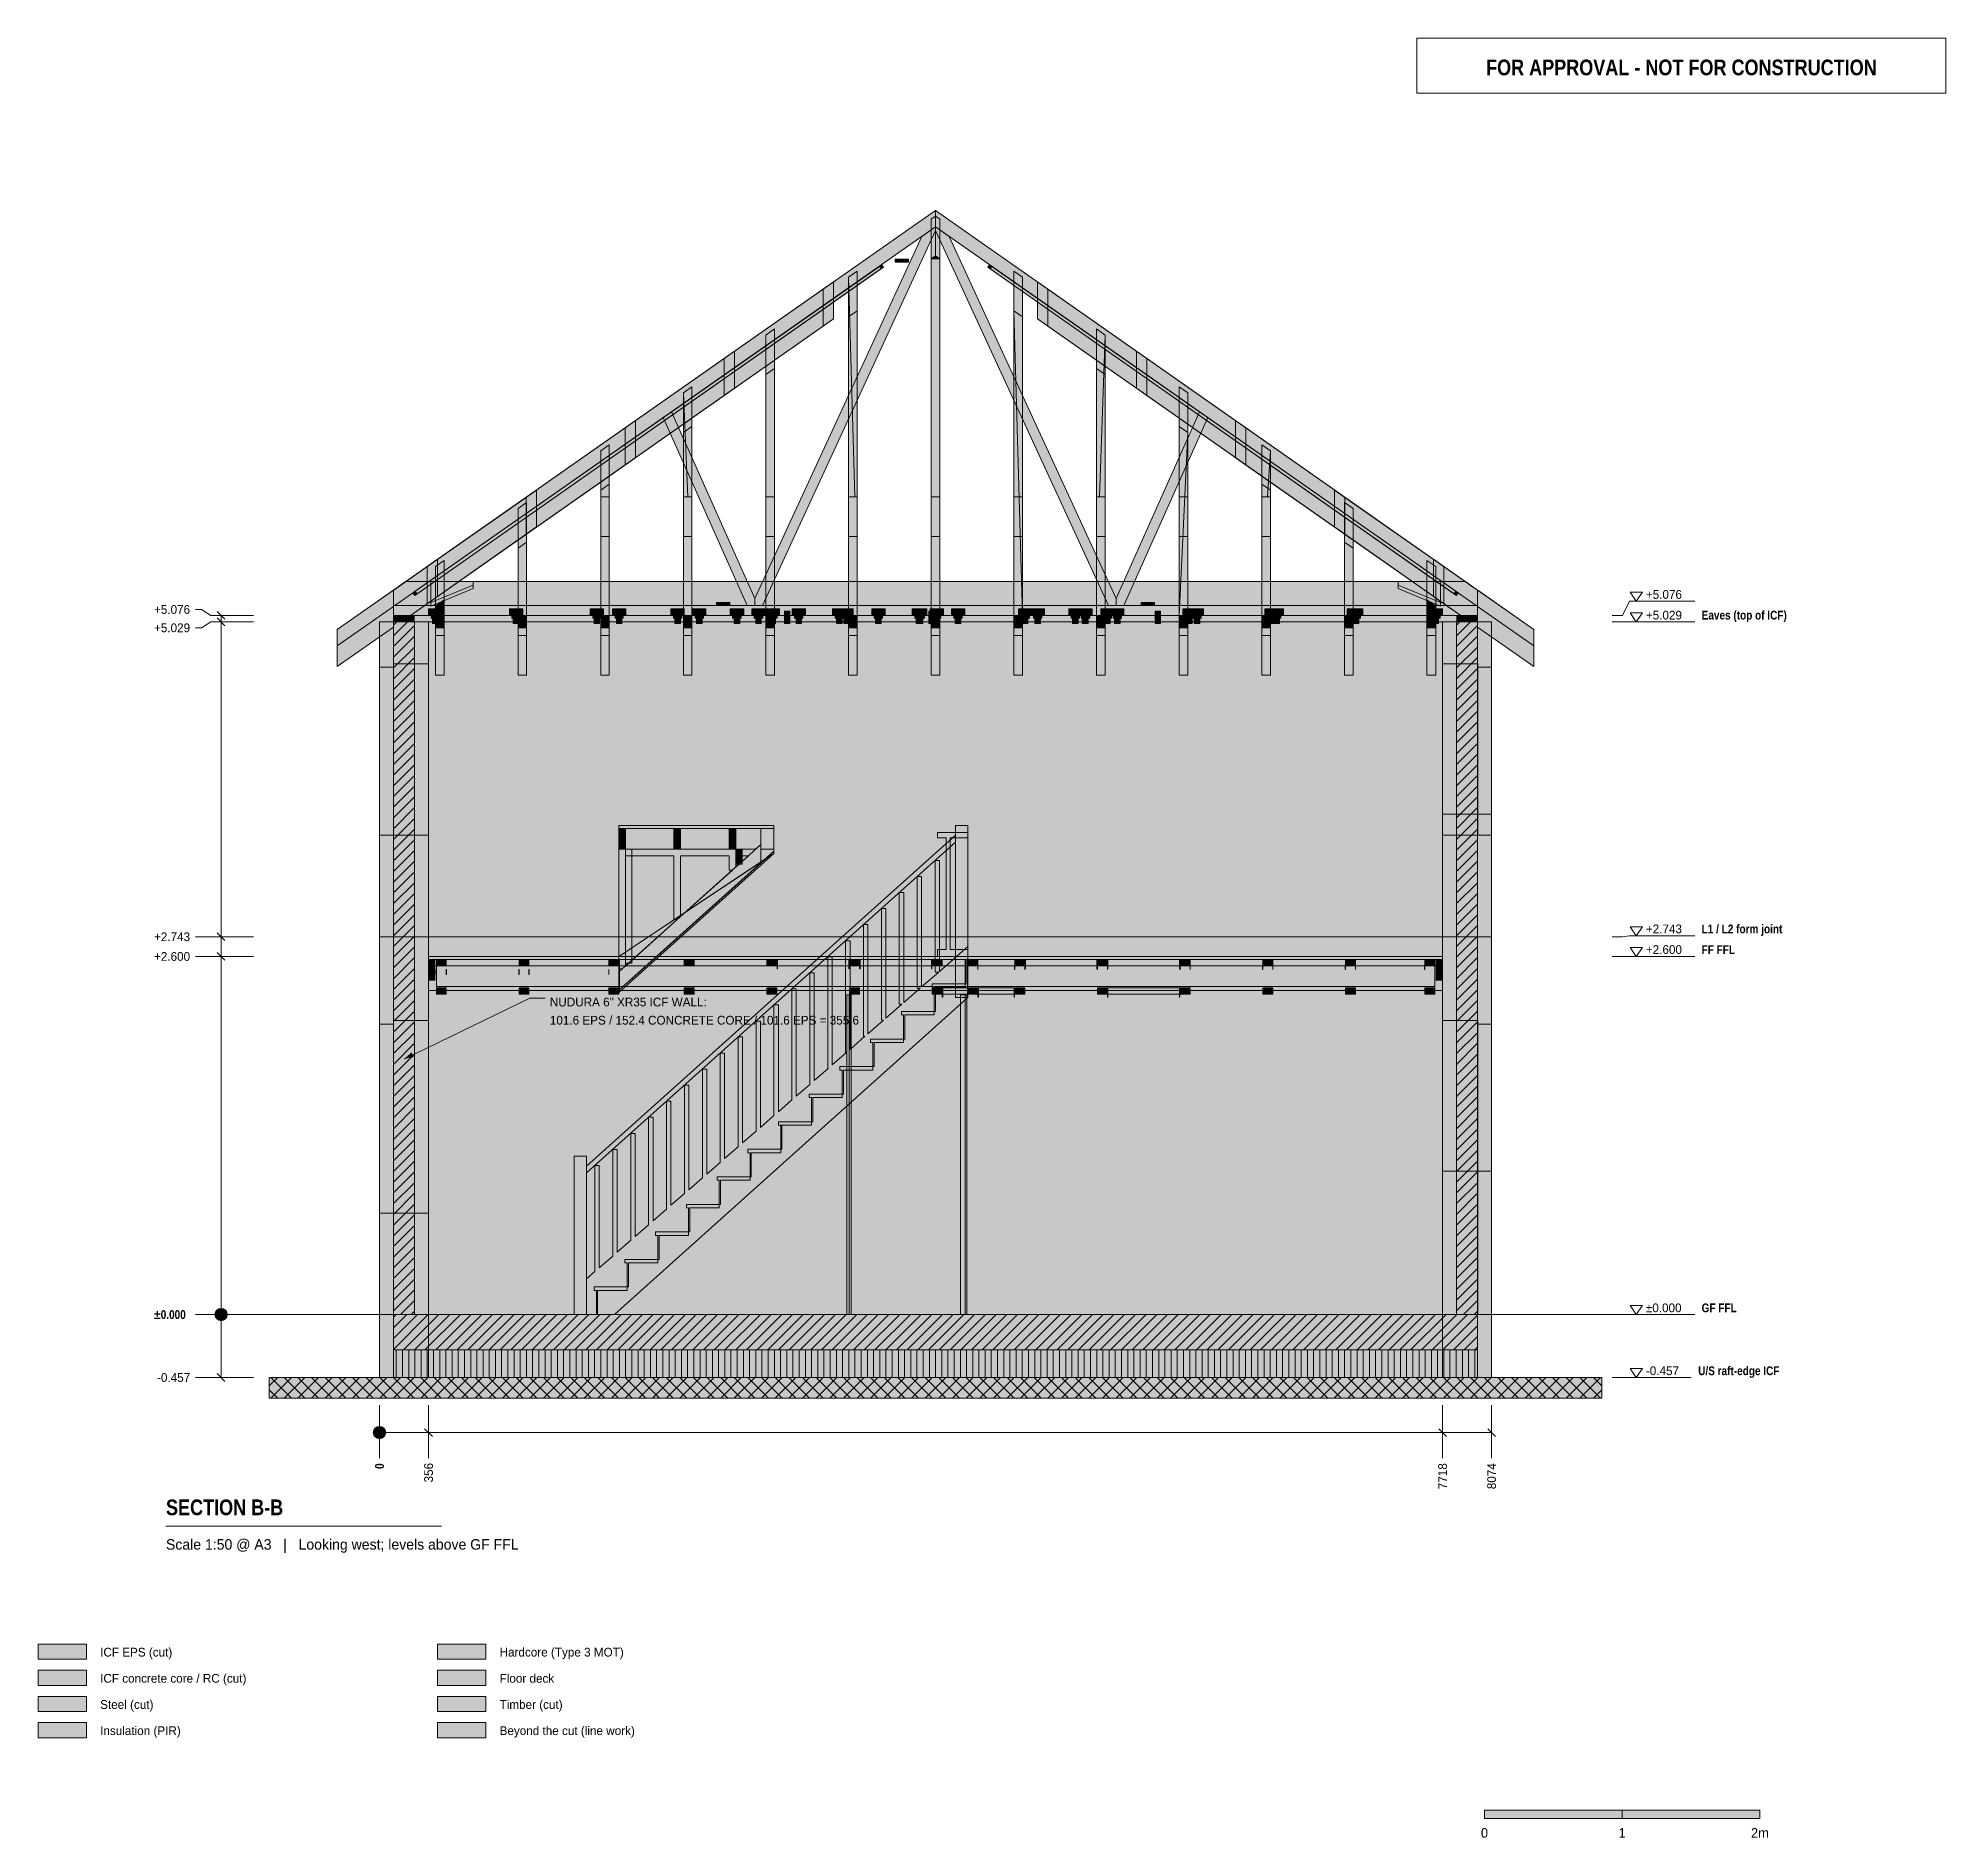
# Model space of a CAD drawing. Header units: millimetres. Extents: x -2478 to 11372, y -3799 to 9267.
import ezdxf
from ezdxf.enums import TextEntityAlignment as Align

# ---------------------------------------------------------------- set-up
doc = ezdxf.new("R2010")
doc.units = ezdxf.units.MM
doc.linetypes.add('DASHED', pattern=[1.524, 1.27, -0.254])
for name, color, linetype in [('FILL-C_BDBDBF', 7, 'Continuous'), ('FILL-C_CCB294', 7, 'Continuous'), ('FILL-EPS', 7, 'Continuous'), ('FILL-INK', 7, 'Continuous'), ('FILL-LIGHT', 7, 'Continuous'), ('FILL-MASONRY_FILL', 7, 'Continuous'), ('FILL-STEEL', 7, 'Continuous'), ('FILL-STEEL_GREY', 7, 'Continuous'), ('FILL-TIMBER', 7, 'Continuous'), ('FILL-WHITE', 7, 'Continuous'), ('LINE-C_BF9E33', 7, 'Continuous'), ('LINE-CORE', 7, 'Continuous'), ('LINE-INK', 7, 'Continuous'), ('LINE-RED', 7, 'Continuous'), ('LINE-STEEL-DASH', 7, 'DASHED'), ('LINE-STEEL_GREY', 7, 'Continuous'), ('LINE-TIMBER_DK', 7, 'Continuous'), ('TEXT-INK', 7, 'Continuous'), ('TEXT-RED', 7, 'Continuous'), ('TEXT-STEEL', 7, 'Continuous'), ('TEXT-STEEL_GREY', 7, 'Continuous')]:
    doc.layers.add(name, color=color, linetype=linetype)
doc.styles.add('OpenSansCondensed-Bold', font='OpenSansCondensed-Bold.ttf')

msp = doc.modelspace()

# ---------------------------------------------------------------- texts
at = {"layer": 'TEXT-INK'}
for s, p in [('+5.076', (-1637, 5087)), ('+5.076', (9194, 5196)), ('+5.029', (-1637, 4954)), ('+5.029', (9194, 5046)), ('+2.743', (-1637, 2711)), ('+2.743', (9194, 2768)), ('+2.600', (-1637, 2568)), ('+2.600', (9194, 2618)), ('NUDURA 6" XR35 ICF WALL:', (1237, 2237)), ('101.6 EPS / 152.4 CONCRETE CORE / 101.6 EPS = 355.6', (1237, 2105)), ('±0.000', (9194, 17)), ('-0.457', (9194, -440)), ('-0.457', (-1615, -489)), ('ICF EPS (cut)', (-2028, -2483)), ('Hardcore (Type 3 MOT)', (872, -2483)), ('ICF concrete core / RC (cut)', (-2028, -2673)), ('Floor deck', (872, -2673)), ('Steel (cut)', (-2028, -2863)), ('Timber (cut)', (872, -2863)), ('Insulation (PIR)', (-2028, -3053)), ('Beyond the cut (line work)', (872, -3053))]:
    msp.add_text(s, height=63.5, dxfattribs=at).set_placement(p)
at = {"layer": 'TEXT-INK', "style": 'OpenSansCondensed-Bold'}
for s, height, p in [('±0.000', 63.5, (-1637, -32)), ('SECTION B-B', 114.3, (-1550, -1457))]:
    msp.add_text(s, height=height, dxfattribs=at).set_placement(p)
msp.add_text('0', height=63.5, rotation=90, dxfattribs=at).set_placement((32, -1121))
at = {"layer": 'TEXT-INK'}
for s, p in [('356', (388, -1219)), ('7718', (7750, -1268)), ('8074', (8106, -1268))]:
    msp.add_text(s, height=63.5, rotation=90, dxfattribs=at).set_placement(p)
for s, p in [('0', (8022, -3798)), ('1', (9022, -3798)), ('2m', (10022, -3798))]:
    msp.add_text(s, height=69.8, dxfattribs=at).set_placement(p, align=Align.CENTER)
at = {"layer": 'TEXT-RED', "style": 'OpenSansCondensed-Bold'}
msp.add_text('FOR APPROVAL - NOT FOR CONSTRUCTION', height=114.3, dxfattribs=at).set_placement((9452, 8997), align=Align.CENTER)
at = {"layer": 'TEXT-STEEL', "style": 'OpenSansCondensed-Bold'}
for s, p in [('Eaves (top of ICF)', (9599, 5046)), ('L1 / L2 form joint', (9599, 2768)), ('FF FFL', (9599, 2618)), ('GF FFL', (9599, 17)), ('U/S raft-edge ICF', (9574, -440))]:
    msp.add_text(s, height=63.5, dxfattribs=at).set_placement(p)
at = {"layer": 'TEXT-STEEL_GREY'}
msp.add_text('Scale 1:50 @ A3   |   Looking west; levels above GF FFL', height=76.2, dxfattribs=at).set_placement((-1550, -1707))

# ---------------------------------------------------------------- hatches: boundary and pattern name
at = {"layer": 'FILL-C_BDBDBF', "true_color": 0xbdbdbf}
h = msp.add_hatch(color=9, dxfattribs=at)
h.dxf.hatch_style = 1
h.paths.add_polyline_path([(254, 0), (193, 0), (102, 0), (102, 5029), (254, 5029)])
h = msp.add_hatch(color=9, dxfattribs=at)
h.dxf.hatch_style = 1
h.paths.add_polyline_path([(7820, 5029), (7972, 5029), (7972, 0), (7820, 0)])
h = msp.add_hatch(color=9, dxfattribs=at)
h.dxf.hatch_style = 1
h.paths.add_polyline_path([(-2478, -2693), (-2128, -2693), (-2128, -2583), (-2478, -2583)])
at = {"layer": 'FILL-C_CCB294', "true_color": 0xccb294}
h = msp.add_hatch(color=253, dxfattribs=at)
h.dxf.hatch_style = 1
h.paths.add_polyline_path([(102, 5029), (102, 5071), (102, 5076), (117, 5076), (252, 5076), (252, 5034), (252, 5029), (236, 5029)])
h = msp.add_hatch(color=253, dxfattribs=at)
h.dxf.hatch_style = 1
h.paths.add_polyline_path([(102, 5029), (102, 5071), (102, 5076), (117, 5076), (252, 5076), (252, 5034), (252, 5029), (236, 5029)])
h = msp.add_hatch(color=253, dxfattribs=at)
h.dxf.hatch_style = 1
h.paths.add_polyline_path([(7822, 5029), (7822, 5071), (7822, 5076), (7838, 5076), (7972, 5076), (7972, 5034), (7972, 5029), (7957, 5029)])
h = msp.add_hatch(color=253, dxfattribs=at)
h.dxf.hatch_style = 1
h.paths.add_polyline_path([(7822, 5029), (7822, 5071), (7822, 5076), (7838, 5076), (7972, 5076), (7972, 5034), (7972, 5029), (7957, 5029)])
at = {"layer": 'FILL-EPS', "true_color": 0xccffff}
h = msp.add_hatch(color=7, dxfattribs=at)
h.dxf.hatch_style = 1
h.paths.add_polyline_path([(0, 2621), (0, 2645), (0, 2667), (0, 2689), (0, 2743), (0, 3204), (0, 4060), (0, 4823), (0, 4933), (0, 4966), (0, 4978), (0, 4990), (0, 5001), (0, 5029), (27, 5029), (102, 5029), (102, 0), (102, -34), (102, -457), (8, -457), (0, -457), (0, -423), (0, 0), (0, 1045), (0, 2351), (0, 2563)])
h = msp.add_hatch(color=7, dxfattribs=at)
h.dxf.hatch_style = 1
h.paths.add_polyline_path([(356, 3218), (356, 2806), (356, 2743), (356, 2355), (356, 1360), (356, 0), (254, 0), (254, 5029), (356, 5029), (356, 4833), (356, 4031)])
h = msp.add_hatch(color=7, dxfattribs=at)
h.dxf.hatch_style = 1
h.paths.add_polyline_path([(7718, 2503), (7718, 2577), (7718, 2636), (7718, 2671), (7718, 2692), (7718, 2743), (7718, 3316), (7718, 4130), (7718, 4833), (7718, 4926), (7718, 4974), (7718, 4988), (7718, 5000), (7718, 5005), (7718, 5029), (7745, 5029), (7820, 5029), (7820, 0), (7718, 0), (7718, 920), (7718, 1241), (7718, 2205)])
h = msp.add_hatch(color=7, dxfattribs=at)
h.dxf.hatch_style = 1
h.paths.add_polyline_path([(8074, 3299), (8074, 2876), (8074, 2803), (8074, 2743), (8074, 2206), (8074, 1301), (8074, 883), (8074, 419), (8074, 0), (8074, -34), (8074, -457), (7980, -457), (7972, -457), (7972, -423), (7972, 0), (7972, 5029), (8074, 5029), (8074, 4823), (8074, 4156)])
h = msp.add_hatch(color=7, dxfattribs=at)
h.dxf.hatch_style = 1
h.paths.add_polyline_path([(-2478, -2503), (-2128, -2503), (-2128, -2393), (-2478, -2393)])
at = {"layer": 'FILL-INK', "true_color": 0x1a1a1a}
h = msp.add_hatch(color=250, dxfattribs=at)
h.dxf.hatch_style = 1
h.paths.add_polyline_path([(413, 2481), (413, 2468), (412, 2468), (411, 2468), (411, 2481), (411, 2504), (412, 2504), (413, 2504)])
h = msp.add_hatch(color=250, dxfattribs=at)
h.dxf.hatch_style = 1
h.paths.add_polyline_path([(486, 2481), (486, 2468), (485, 2468), (485, 2468), (485, 2481), (485, 2504), (485, 2504), (486, 2504)])
h = msp.add_hatch(color=250, dxfattribs=at)
h.dxf.hatch_style = 1
h.paths.add_polyline_path([(1013, 2481), (1013, 2468), (1012, 2468), (1011, 2468), (1011, 2481), (1011, 2504), (1012, 2504), (1013, 2504)])
h = msp.add_hatch(color=250, dxfattribs=at)
h.dxf.hatch_style = 1
h.paths.add_polyline_path([(1086, 2468), (1085, 2468), (1085, 2468), (1085, 2481), (1085, 2504), (1085, 2504), (1086, 2504), (1086, 2481)])
h = msp.add_hatch(color=250, dxfattribs=at)
h.dxf.hatch_style = 1
h.paths.add_polyline_path([(1666, 2468), (1666, 2468), (1665, 2468), (1665, 2481), (1665, 2504), (1666, 2504), (1666, 2504), (1666, 2481)])
h = msp.add_hatch(color=250, dxfattribs=at)
h.dxf.hatch_style = 1
h.paths.add_polyline_path([(1740, 2481), (1740, 2468), (1739, 2468), (1738, 2468), (1738, 2481), (1738, 2504), (1739, 2504), (1740, 2504)])
h = msp.add_hatch(color=250, dxfattribs=at)
h.dxf.hatch_style = 1
h.paths.add_polyline_path([(4272, 2512), (4272, 2506), (4272, 2506), (4271, 2506), (4271, 2512), (4271, 2540), (4271, 2540), (4272, 2540)])
h = msp.add_hatch(color=250, dxfattribs=at)
h.dxf.hatch_style = 1
h.paths.add_polyline_path([(4345, 2512), (4345, 2506), (4345, 2506), (4344, 2506), (4344, 2512), (4344, 2540), (4344, 2540), (4345, 2540)])
h = msp.add_hatch(color=250, dxfattribs=at)
h.dxf.hatch_style = 1
h.paths.add_polyline_path([(4613, 2506), (4612, 2506), (4611, 2506), (4611, 2512), (4611, 2540), (4612, 2540), (4613, 2540), (4613, 2512)])
h = msp.add_hatch(color=250, dxfattribs=at)
h.dxf.hatch_style = 1
h.paths.add_polyline_path([(4686, 2506), (4686, 2506), (4685, 2506), (4685, 2512), (4685, 2540), (4685, 2540), (4686, 2540), (4686, 2512)])
h = msp.add_hatch(color=250, dxfattribs=at)
h.dxf.hatch_style = 1
h.paths.add_polyline_path([(5213, 2512), (5213, 2506), (5212, 2506), (5211, 2506), (5211, 2512), (5211, 2540), (5212, 2540), (5213, 2540)])
h = msp.add_hatch(color=250, dxfattribs=at)
h.dxf.hatch_style = 1
h.paths.add_polyline_path([(5286, 2512), (5286, 2506), (5286, 2506), (5285, 2506), (5285, 2512), (5285, 2540), (5285, 2540), (5286, 2540)])
h = msp.add_hatch(color=250, dxfattribs=at)
h.dxf.hatch_style = 1
h.paths.add_polyline_path([(5813, 2512), (5813, 2506), (5812, 2506), (5811, 2506), (5811, 2512), (5811, 2540), (5812, 2540), (5813, 2540)])
h = msp.add_hatch(color=250, dxfattribs=at)
h.dxf.hatch_style = 1
h.paths.add_polyline_path([(5886, 2506), (5886, 2506), (5885, 2506), (5885, 2512), (5885, 2540), (5885, 2540), (5886, 2540), (5886, 2512)])
h = msp.add_hatch(color=250, dxfattribs=at)
h.dxf.hatch_style = 1
h.paths.add_polyline_path([(6413, 2506), (6412, 2506), (6411, 2506), (6411, 2512), (6411, 2540), (6412, 2540), (6413, 2540), (6413, 2512)])
h = msp.add_hatch(color=250, dxfattribs=at)
h.dxf.hatch_style = 1
h.paths.add_polyline_path([(6486, 2512), (6486, 2506), (6486, 2506), (6485, 2506), (6485, 2512), (6485, 2540), (6485, 2540), (6486, 2540)])
h = msp.add_hatch(color=250, dxfattribs=at)
h.dxf.hatch_style = 1
h.paths.add_polyline_path([(7013, 2512), (7013, 2506), (7012, 2506), (7011, 2506), (7011, 2512), (7011, 2540), (7012, 2540), (7013, 2540)])
h = msp.add_hatch(color=250, dxfattribs=at)
h.dxf.hatch_style = 1
h.paths.add_polyline_path([(7086, 2512), (7086, 2506), (7086, 2506), (7085, 2506), (7085, 2512), (7085, 2540), (7085, 2540), (7086, 2540)])
h = msp.add_hatch(color=250, dxfattribs=at)
h.dxf.hatch_style = 1
h.paths.add_polyline_path([(7589, 2506), (7589, 2506), (7588, 2506), (7588, 2512), (7588, 2540), (7588, 2540), (7589, 2540), (7589, 2512)])
h = msp.add_hatch(color=250, dxfattribs=at)
h.dxf.hatch_style = 1
h.paths.add_polyline_path([(7663, 2506), (7662, 2506), (7661, 2506), (7661, 2512), (7661, 2540), (7662, 2540), (7663, 2540), (7663, 2512)])
at = {"layer": 'FILL-INK', "true_color": 0x1a1a1f}
h = msp.add_hatch(color=250, dxfattribs=at)
h.dxf.hatch_style = 1
h.paths.add_polyline_path([(178, 1855), (233, 1903), (249, 1869)])
at = {"layer": 'FILL-INK', "true_color": 0x14141a}
h = msp.add_hatch(color=250, dxfattribs=at)
h.dxf.hatch_style = 1
h.paths.add_polyline_path([(8022, -3658), (9022, -3658), (9022, -3598), (8022, -3598)])
at = {"layer": 'FILL-LIGHT', "true_color": 0xcccccf}
h = msp.add_hatch(color=254, dxfattribs=at)
h.dxf.hatch_style = 1
h.paths.add_polyline_path([(7160, -257), (102, -257), (102, -27), (102, 0), (914, 0), (7972, 0), (7972, -231), (7972, -257)])
at = {"layer": 'FILL-MASONRY_FILL', "true_color": 0xe0d9cc}
h = msp.add_hatch(color=254, dxfattribs=at)
h.dxf.hatch_style = 1
h.paths.add_polyline_path([(7143, -607), (-800, -607), (-800, -484), (-800, -457), (931, -457), (8874, -457), (8874, -580), (8874, -607)])
h = msp.add_hatch(color=254, dxfattribs=at)
h.dxf.hatch_style = 1
h.paths.add_polyline_path([(422, -2503), (772, -2503), (772, -2393), (422, -2393)])
at = {"layer": 'FILL-STEEL', "true_color": 0x0d2973}
h = msp.add_hatch(color=166, dxfattribs=at)
h.dxf.hatch_style = 1
h.paths.add_polyline_path([(-2478, -2883), (-2128, -2883), (-2128, -2773), (-2478, -2773)])
at = {"layer": 'FILL-STEEL_GREY', "true_color": 0x737378}
h = msp.add_hatch(color=8, dxfattribs=at)
h.dxf.hatch_style = 1
h.paths.add_polyline_path([(2302, 3528), (1738, 3528), (1738, 3539), (1738, 3550), (2300, 3550), (2864, 3550), (2864, 3539), (2864, 3528)])
h = msp.add_hatch(color=8, dxfattribs=at)
h.dxf.hatch_style = 1
h.paths.add_polyline_path([(356, 2578), (356, 2600), (1550, 2600), (1556, 2600), (1738, 2600), (1738, 2600), (1738, 2600), (1738, 2578), (1556, 2578), (1556, 2578), (361, 2578), (356, 2578)])
h = msp.add_hatch(color=8, dxfattribs=at)
h.dxf.hatch_style = 1
h.paths.add_polyline_path([(4272, 2578), (4272, 2600), (6345, 2600), (6356, 2600), (7712, 2600), (7718, 2600), (7718, 2600), (7718, 2578), (6362, 2578), (6356, 2578), (4281, 2578), (4272, 2578)])
h = msp.add_hatch(color=8, dxfattribs=at)
h.dxf.hatch_style = 1
h.paths.add_polyline_path([(422, -2693), (772, -2693), (772, -2583), (422, -2583)])
at = {"layer": 'FILL-TIMBER', "true_color": 0xedd6a8}
h = msp.add_hatch(color=41, dxfattribs=at)
h.dxf.hatch_style = 1
h.paths.add_polyline_path([(1668, 5936), (1668, 5753), (1668, 5681), (1668, 5648), (1629, 5648), (1606, 5648), (1606, 5745), (1606, 5936), (1627, 5936)])
h = msp.add_hatch(color=41, dxfattribs=at)
h.dxf.hatch_style = 1
h.paths.add_polyline_path([(2268, 5936), (2268, 5806), (2268, 5698), (2268, 5648), (2241, 5648), (2206, 5648), (2206, 5802), (2206, 5936), (2239, 5936)])
h = msp.add_hatch(color=41, dxfattribs=at)
h.dxf.hatch_style = 1
h.paths.add_polyline_path([(2868, 5936), (2868, 5835), (2868, 5707), (2868, 5648), (2848, 5648), (2806, 5648), (2806, 5832), (2806, 5936), (2846, 5936)])
h = msp.add_hatch(color=41, dxfattribs=at)
h.dxf.hatch_style = 1
h.paths.add_polyline_path([(3468, 5936), (3468, 5853), (3468, 5713), (3468, 5648), (3452, 5648), (3405, 5648), (3405, 5851), (3405, 5936), (3450, 5936)])
h = msp.add_hatch(color=41, dxfattribs=at)
h.dxf.hatch_style = 1
h.paths.add_polyline_path([(4021, 5936), (4068, 5936), (4068, 5865), (4068, 5716), (4068, 5648), (4055, 5648), (4005, 5648), (4005, 5865), (4005, 5936)])
h = msp.add_hatch(color=41, dxfattribs=at)
h.dxf.hatch_style = 1
h.paths.add_polyline_path([(4624, 5936), (4668, 5936), (4668, 5851), (4668, 5712), (4668, 5648), (4622, 5648), (4605, 5648), (4605, 5853), (4605, 5936)])
h = msp.add_hatch(color=41, dxfattribs=at)
h.dxf.hatch_style = 1
h.paths.add_polyline_path([(5228, 5936), (5269, 5936), (5269, 5832), (5269, 5706), (5269, 5648), (5226, 5648), (5205, 5648), (5205, 5835), (5205, 5936)])
h = msp.add_hatch(color=41, dxfattribs=at)
h.dxf.hatch_style = 1
h.paths.add_polyline_path([(5835, 5936), (5868, 5936), (5868, 5802), (5868, 5696), (5868, 5648), (5833, 5648), (5805, 5648), (5805, 5806), (5805, 5936)])
h = msp.add_hatch(color=41, dxfattribs=at)
h.dxf.hatch_style = 1
h.paths.add_polyline_path([(6447, 5936), (6468, 5936), (6468, 5745), (6468, 5679), (6468, 5648), (6445, 5648), (6405, 5648), (6405, 5753), (6405, 5936)])
h = msp.add_hatch(color=41, dxfattribs=at)
h.dxf.hatch_style = 1
h.paths.add_polyline_path([(4842, 5076), (102, 5076), (102, 5186), (102, 5259), (137, 5284), (190, 5321), (3250, 5321), (7884, 5321), (7919, 5296), (7972, 5259), (7972, 5149), (7972, 5076)])
h = msp.add_hatch(color=41, dxfattribs=at)
h.dxf.hatch_style = 1
h.paths.add_polyline_path([(1738, 3528), (1762, 3528), (1786, 3528), (1786, 3453), (1786, 3378), (1762, 3378), (1738, 3378), (1738, 3453)])
h = msp.add_hatch(color=41, dxfattribs=at)
h.dxf.hatch_style = 1
h.paths.add_polyline_path([(1832, 2551), (1832, 2572), (2605, 3265), (2609, 3269), (2632, 3269), (2632, 3290), (2769, 3413), (2769, 3453), (2769, 3528), (2816, 3528), (2864, 3528), (2864, 3453), (2864, 3378), (2817, 3378), (2769, 3378), (2769, 3278), (1903, 2501), (1738, 2354), (1738, 2375), (1738, 2488), (1809, 2551)])
h = msp.add_hatch(color=41, dxfattribs=at)
h.dxf.hatch_style = 1
h.paths.add_polyline_path([(2138, 3528), (2162, 3528), (2186, 3528), (2186, 3453), (2186, 3378), (2162, 3378), (2138, 3378), (2138, 3453)])
h = msp.add_hatch(color=41, dxfattribs=at)
h.dxf.hatch_style = 1
h.paths.add_polyline_path([(2562, 3378), (2538, 3378), (2538, 3453), (2538, 3528), (2562, 3528), (2586, 3528), (2586, 3453), (2586, 3378)])
h = msp.add_hatch(color=41, dxfattribs=at)
h.dxf.hatch_style = 1
h.paths.add_polyline_path([(2302, 2844), (1738, 2339), (1738, 2346), (1738, 2354), (2300, 2858), (2864, 3363), (2864, 3355), (2864, 3348)])
h = msp.add_hatch(color=41, dxfattribs=at)
h.dxf.hatch_style = 1
h.paths.add_polyline_path([(1825, 3378), (1832, 3378), (1832, 3246), (1832, 2572), (1809, 2551), (1793, 2551), (1786, 2551), (1786, 2683), (1786, 3378)])
h = msp.add_hatch(color=41, dxfattribs=at)
h.dxf.hatch_style = 1
h.paths.add_polyline_path([(2609, 3269), (2593, 3269), (2586, 3269), (2586, 3286), (2586, 3378), (2625, 3378), (2632, 3378), (2632, 3361), (2632, 3290)])
h = msp.add_hatch(color=41, dxfattribs=at)
h.dxf.hatch_style = 1
h.paths.add_polyline_path([(359, 2578), (403, 2578), (403, 2438), (403, 2428), (399, 2428), (356, 2428), (356, 2568), (356, 2578)])
h = msp.add_hatch(color=41, dxfattribs=at)
h.dxf.hatch_style = 1
h.paths.add_polyline_path([(485, 2578), (485, 2543), (485, 2531), (466, 2531), (413, 2531), (413, 2566), (413, 2578), (431, 2578)])
h = msp.add_hatch(color=41, dxfattribs=at)
h.dxf.hatch_style = 1
h.paths.add_polyline_path([(1085, 2578), (1085, 2543), (1085, 2531), (1066, 2531), (1013, 2531), (1013, 2566), (1013, 2578), (1031, 2578)])
h = msp.add_hatch(color=41, dxfattribs=at)
h.dxf.hatch_style = 1
h.paths.add_polyline_path([(1685, 2578), (1738, 2578), (1738, 2543), (1738, 2531), (1720, 2531), (1666, 2531), (1666, 2566), (1666, 2578)])
h = msp.add_hatch(color=41, dxfattribs=at)
h.dxf.hatch_style = 1
h.paths.add_polyline_path([(4251, 2489), (4251, 2578), (4256, 2578), (4260, 2578), (4260, 2489), (4260, 2400), (4256, 2400), (4251, 2400)])
h = msp.add_hatch(color=41, dxfattribs=at)
h.dxf.hatch_style = 1
h.paths.add_polyline_path([(4344, 2578), (4344, 2539), (4344, 2531), (4332, 2531), (4272, 2531), (4272, 2570), (4272, 2578), (4284, 2578)])
h = msp.add_hatch(color=41, dxfattribs=at)
h.dxf.hatch_style = 1
h.paths.add_polyline_path([(4685, 2578), (4685, 2539), (4685, 2531), (4672, 2531), (4613, 2531), (4613, 2570), (4613, 2578), (4625, 2578)])
h = msp.add_hatch(color=41, dxfattribs=at)
h.dxf.hatch_style = 1
h.paths.add_polyline_path([(5285, 2578), (5285, 2539), (5285, 2531), (5272, 2531), (5213, 2531), (5213, 2570), (5213, 2578), (5225, 2578)])
h = msp.add_hatch(color=41, dxfattribs=at)
h.dxf.hatch_style = 1
h.paths.add_polyline_path([(5885, 2578), (5885, 2539), (5885, 2531), (5872, 2531), (5813, 2531), (5813, 2570), (5813, 2578), (5825, 2578)])
h = msp.add_hatch(color=41, dxfattribs=at)
h.dxf.hatch_style = 1
h.paths.add_polyline_path([(6425, 2578), (6485, 2578), (6485, 2539), (6485, 2531), (6472, 2531), (6413, 2531), (6413, 2570), (6413, 2578)])
h = msp.add_hatch(color=41, dxfattribs=at)
h.dxf.hatch_style = 1
h.paths.add_polyline_path([(7085, 2578), (7085, 2539), (7085, 2531), (7072, 2531), (7013, 2531), (7013, 2570), (7013, 2578), (7025, 2578)])
h = msp.add_hatch(color=41, dxfattribs=at)
h.dxf.hatch_style = 1
h.paths.add_polyline_path([(7661, 2578), (7661, 2539), (7661, 2531), (7649, 2531), (7589, 2531), (7589, 2570), (7589, 2578), (7602, 2578)])
h = msp.add_hatch(color=41, dxfattribs=at)
h.dxf.hatch_style = 1
h.paths.add_polyline_path([(7675, 2578), (7718, 2578), (7718, 2438), (7718, 2428), (7715, 2428), (7671, 2428), (7671, 2568), (7671, 2578)])
h = msp.add_hatch(color=41, dxfattribs=at)
h.dxf.hatch_style = 1
h.paths.add_polyline_path([(430, 2372), (485, 2372), (485, 2336), (485, 2325), (467, 2325), (413, 2325), (413, 2361), (413, 2372)])
h = msp.add_hatch(color=41, dxfattribs=at)
h.dxf.hatch_style = 1
h.paths.add_polyline_path([(1030, 2372), (1085, 2372), (1085, 2336), (1085, 2325), (1067, 2325), (1013, 2325), (1013, 2361), (1013, 2372)])
h = msp.add_hatch(color=41, dxfattribs=at)
h.dxf.hatch_style = 1
h.paths.add_polyline_path([(1684, 2372), (1738, 2372), (1738, 2336), (1738, 2325), (1721, 2325), (1666, 2325), (1666, 2361), (1666, 2372)])
h = msp.add_hatch(color=41, dxfattribs=at)
h.dxf.hatch_style = 1
h.paths.add_polyline_path([(4028, 2288), (4028, 2375), (4012, 2375), (4012, 2388), (4012, 2400), (4131, 2400), (4251, 2400), (4251, 2387), (4251, 2375), (4132, 2375), (4037, 2375), (4037, 2287), (4037, 2200), (4032, 2200), (4028, 2200)])
h = msp.add_hatch(color=41, dxfattribs=at)
h.dxf.hatch_style = 1
h.paths.add_polyline_path([(4344, 2372), (4344, 2332), (4344, 2325), (4333, 2325), (4272, 2325), (4272, 2365), (4272, 2372), (4283, 2372)])
h = msp.add_hatch(color=41, dxfattribs=at)
h.dxf.hatch_style = 1
h.paths.add_polyline_path([(4347, 2305), (4345, 2305), (4345, 2351), (4345, 2372), (4346, 2372), (4348, 2372), (4447, 2372), (4608, 2372), (4609, 2372), (4611, 2372), (4611, 2326), (4611, 2305), (4610, 2305), (4608, 2305), (4608, 2325), (4510, 2325), (4348, 2325), (4348, 2305)])
h = msp.add_hatch(color=41, dxfattribs=at)
h.dxf.hatch_style = 1
h.paths.add_polyline_path([(4685, 2372), (4685, 2332), (4685, 2325), (4673, 2325), (4613, 2325), (4613, 2365), (4613, 2372), (4624, 2372)])
h = msp.add_hatch(color=41, dxfattribs=at)
h.dxf.hatch_style = 1
h.paths.add_polyline_path([(5224, 2372), (5285, 2372), (5285, 2332), (5285, 2325), (5273, 2325), (5213, 2325), (5213, 2365), (5213, 2372)])
h = msp.add_hatch(color=41, dxfattribs=at)
h.dxf.hatch_style = 1
h.paths.add_polyline_path([(5824, 2372), (5885, 2372), (5885, 2332), (5885, 2325), (5873, 2325), (5813, 2325), (5813, 2365), (5813, 2372)])
h = msp.add_hatch(color=41, dxfattribs=at)
h.dxf.hatch_style = 1
h.paths.add_polyline_path([(6424, 2372), (6485, 2372), (6485, 2332), (6485, 2325), (6473, 2325), (6413, 2325), (6413, 2365), (6413, 2372)])
h = msp.add_hatch(color=41, dxfattribs=at)
h.dxf.hatch_style = 1
h.paths.add_polyline_path([(7085, 2372), (7085, 2332), (7085, 2325), (7073, 2325), (7013, 2325), (7013, 2365), (7013, 2372), (7024, 2372)])
h = msp.add_hatch(color=41, dxfattribs=at)
h.dxf.hatch_style = 1
h.paths.add_polyline_path([(7661, 2372), (7661, 2332), (7661, 2325), (7650, 2325), (7589, 2325), (7589, 2365), (7589, 2372), (7601, 2372)])
h = msp.add_hatch(color=41, dxfattribs=at)
h.dxf.hatch_style = 1
h.paths.add_polyline_path([(3805, 2088), (3805, 2175), (3789, 2175), (3789, 2188), (3789, 2200), (3908, 2200), (4028, 2200), (4028, 2187), (4028, 2175), (3909, 2175), (3814, 2175), (3814, 2087), (3814, 2000), (3810, 2000), (3805, 2000)])
h = msp.add_hatch(color=41, dxfattribs=at)
h.dxf.hatch_style = 1
h.paths.add_polyline_path([(3582, 1888), (3582, 1975), (3566, 1975), (3566, 1988), (3566, 2000), (3685, 2000), (3805, 2000), (3805, 1987), (3805, 1975), (3686, 1975), (3591, 1975), (3591, 1887), (3591, 1800), (3586, 1800), (3582, 1800)])
h = msp.add_hatch(color=41, dxfattribs=at)
h.dxf.hatch_style = 1
h.paths.add_polyline_path([(3359, 1688), (3359, 1775), (3343, 1775), (3343, 1788), (3343, 1800), (3462, 1800), (3582, 1800), (3582, 1787), (3582, 1775), (3463, 1775), (3368, 1775), (3368, 1687), (3368, 1600), (3364, 1600), (3359, 1600)])
h = msp.add_hatch(color=41, dxfattribs=at)
h.dxf.hatch_style = 1
h.paths.add_polyline_path([(3136, 1488), (3136, 1575), (3120, 1575), (3120, 1588), (3120, 1600), (3239, 1600), (3359, 1600), (3359, 1587), (3359, 1575), (3240, 1575), (3145, 1575), (3145, 1487), (3145, 1400), (3141, 1400), (3136, 1400)])
h = msp.add_hatch(color=41, dxfattribs=at)
h.dxf.hatch_style = 1
h.paths.add_polyline_path([(2913, 1288), (2913, 1375), (2897, 1375), (2897, 1388), (2897, 1400), (3016, 1400), (3136, 1400), (3136, 1387), (3136, 1375), (3017, 1375), (2922, 1375), (2922, 1287), (2922, 1200), (2918, 1200), (2913, 1200)])
h = msp.add_hatch(color=41, dxfattribs=at)
h.dxf.hatch_style = 1
h.paths.add_polyline_path([(2690, 1088), (2690, 1175), (2674, 1175), (2674, 1188), (2674, 1200), (2793, 1200), (2913, 1200), (2913, 1187), (2913, 1175), (2794, 1175), (2699, 1175), (2699, 1087), (2699, 1000), (2694, 1000), (2690, 1000)])
h = msp.add_hatch(color=41, dxfattribs=at)
h.dxf.hatch_style = 1
h.paths.add_polyline_path([(2467, 888), (2467, 975), (2451, 975), (2451, 988), (2451, 1000), (2570, 1000), (2690, 1000), (2690, 987), (2690, 975), (2571, 975), (2476, 975), (2476, 887), (2476, 800), (2472, 800), (2467, 800)])
h = msp.add_hatch(color=41, dxfattribs=at)
h.dxf.hatch_style = 1
h.paths.add_polyline_path([(2244, 688), (2244, 775), (2228, 775), (2228, 788), (2228, 800), (2347, 800), (2467, 800), (2467, 787), (2467, 775), (2348, 775), (2253, 775), (2253, 687), (2253, 600), (2248, 600), (2244, 600)])
h = msp.add_hatch(color=41, dxfattribs=at)
h.dxf.hatch_style = 1
h.paths.add_polyline_path([(2021, 488), (2021, 575), (2005, 575), (2005, 588), (2005, 600), (2124, 600), (2244, 600), (2244, 587), (2244, 575), (2125, 575), (2030, 575), (2030, 487), (2030, 400), (2026, 400), (2021, 400)])
h = msp.add_hatch(color=41, dxfattribs=at)
h.dxf.hatch_style = 1
h.paths.add_polyline_path([(1798, 288), (1798, 375), (1782, 375), (1782, 388), (1782, 400), (1901, 400), (2021, 400), (2021, 387), (2021, 375), (1902, 375), (1807, 375), (1807, 287), (1807, 200), (1802, 200), (1798, 200)])
h = msp.add_hatch(color=41, dxfattribs=at)
h.dxf.hatch_style = 1
h.paths.add_polyline_path([(1559, 175), (1559, 188), (1559, 200), (1678, 200), (1798, 200), (1798, 187), (1798, 175), (1679, 175), (1584, 175), (1584, 87), (1584, 0), (1580, 0), (1575, 0), (1575, 88), (1575, 175)])
at = {"layer": 'FILL-TIMBER', "true_color": 0xfced9e}
h = msp.add_hatch(color=41, dxfattribs=at)
h.dxf.hatch_style = 1
h.paths.add_polyline_path([(7972, -457), (7160, -457), (102, -457), (102, -368), (102, -357), (102, -268), (102, -257), (914, -257), (7972, -257), (7972, -347), (7972, -357), (7972, -447)])
at = {"layer": 'FILL-TIMBER', "true_color": 0xedd6a8}
h = msp.add_hatch(color=41, dxfattribs=at)
h.dxf.hatch_style = 1
h.paths.add_polyline_path([(422, -2883), (772, -2883), (772, -2773), (422, -2773)])
at = {"layer": 'FILL-TIMBER', "true_color": 0xfced9e}
h = msp.add_hatch(color=41, dxfattribs=at)
h.dxf.hatch_style = 1
h.paths.add_polyline_path([(-2478, -3073), (-2128, -3073), (-2128, -2963), (-2478, -2963)])
at = {"layer": 'FILL-WHITE', "true_color": 0xffffff}
h = msp.add_hatch(color=7, dxfattribs=at)
h.dxf.hatch_style = 1
h.paths.add_polyline_path([(-307, 4973), (102, 5259), (4037, 8015), (4038, 8016), (4037, 8015), (4037, 7896), (112, 5148), (102, 5148), (102, 5141), (-307, 4855)])
h = msp.add_hatch(color=7, dxfattribs=at)
h.dxf.hatch_style = 1
h.paths.add_polyline_path([(-307, 4973), (102, 5259), (4037, 8015), (4038, 8016), (4037, 8015), (4037, 7896), (112, 5148), (102, 5148), (102, 5141), (-307, 4855)])
h = msp.add_hatch(color=7, dxfattribs=at)
h.dxf.hatch_style = 1
h.paths.add_polyline_path([(-307, 4973), (102, 5259), (4037, 8015), (4038, 8016), (4037, 8015), (4037, 7896), (112, 5148), (102, 5148), (102, 5141), (-307, 4855)])
h = msp.add_hatch(color=7, dxfattribs=at)
h.dxf.hatch_style = 1
h.paths.add_polyline_path([(-307, 4855), (-307, 4973), (102, 5259), (4037, 8015), (4037, 8015), (4037, 8015), (4037, 7896), (112, 5148), (102, 5148), (102, 5141), (-307, 4855)])
h = msp.add_hatch(color=7, dxfattribs=at)
h.dxf.hatch_style = 1
h.paths.add_polyline_path([(102, 5259), (102, 5259), (102, 5259), (4037, 8015), (4037, 7896), (112, 5148), (102, 5148), (102, 5141), (-307, 4855), (-307, 4973)])
h = msp.add_hatch(color=7, dxfattribs=at)
h.dxf.hatch_style = 1
h.paths.add_polyline_path([(-307, 4855), (-307, 4973), (102, 5259), (4037, 8015), (4037, 8015), (4037, 8015), (4037, 7896), (112, 5148), (102, 5148), (102, 5141), (-307, 4855)])
h = msp.add_hatch(color=7, dxfattribs=at)
h.dxf.hatch_style = 1
h.paths.add_polyline_path([(-307, 4855), (-307, 4973), (102, 5259), (4037, 8015), (4037, 8015), (4037, 8015), (4037, 7896), (112, 5148), (102, 5148), (102, 5141), (-307, 4855)])
h = msp.add_hatch(color=7, dxfattribs=at)
h.dxf.hatch_style = 1
h.paths.add_polyline_path([(-307, 4973), (102, 5259), (1840, 6477), (4037, 8015), (4037, 8015), (4037, 8015), (4037, 7896), (112, 5148), (102, 5148), (102, 5141), (-307, 4855)])
h = msp.add_hatch(color=7, dxfattribs=at)
h.dxf.hatch_style = 1
h.paths.add_polyline_path([(3938, 7827), (4037, 7896), (4037, 7870), (2781, 5148), (2725, 5148), (2726, 5199)])
h = msp.add_hatch(color=7, dxfattribs=at)
h.dxf.hatch_style = 1
h.paths.add_polyline_path([(3938, 7827), (4037, 7896), (4037, 7870), (2781, 5148), (2725, 5148), (2726, 5199)])
h = msp.add_hatch(color=7, dxfattribs=at)
h.dxf.hatch_style = 1
h.paths.add_polyline_path([(3938, 7827), (4037, 7896), (4037, 7870), (2781, 5148), (2725, 5148), (2726, 5199)])
h = msp.add_hatch(color=7, dxfattribs=at)
h.dxf.hatch_style = 1
h.paths.add_polyline_path([(3938, 7827), (4037, 7896), (4037, 7870), (2781, 5148), (2725, 5148), (2726, 5199)])
h = msp.add_hatch(color=7, dxfattribs=at)
h.dxf.hatch_style = 1
h.paths.add_polyline_path([(3938, 7827), (4037, 7896), (4037, 7870), (2781, 5148), (2725, 5148), (2726, 5199)])
h = msp.add_hatch(color=7, dxfattribs=at)
h.dxf.hatch_style = 1
h.paths.add_polyline_path([(3938, 7827), (4037, 7896), (4037, 7870), (2781, 5148), (2725, 5148), (2726, 5199)])
h = msp.add_hatch(color=7, dxfattribs=at)
h.dxf.hatch_style = 1
h.paths.add_polyline_path([(3938, 7827), (4037, 7896), (4037, 7870), (2781, 5148), (2725, 5148), (2726, 5199)])
h = msp.add_hatch(color=7, dxfattribs=at)
h.dxf.hatch_style = 1
h.paths.add_polyline_path([(3938, 7827), (4037, 7896), (4037, 7870), (2781, 5148), (2725, 5148), (2726, 5199)])
h = msp.add_hatch(color=7, dxfattribs=at)
h.dxf.hatch_style = 1
h.paths.add_polyline_path([(4037, 7974), (4068, 7952), (4068, 5273), (4068, 4930), (4005, 4930), (4005, 7952)])
h = msp.add_hatch(color=7, dxfattribs=at)
h.dxf.hatch_style = 1
h.paths.add_polyline_path([(4005, 7952), (4037, 7974), (4037, 7687), (4005, 7664), (4005, 7952)])
h = msp.add_hatch(color=7, dxfattribs=at)
h.dxf.hatch_style = 1
h.paths.add_polyline_path([(4005, 7664), (4005, 7952), (4037, 7974), (4037, 7687), (4005, 7664)])
h = msp.add_hatch(color=7, dxfattribs=at)
h.dxf.hatch_style = 1
h.paths.add_polyline_path([(4037, 7974), (4068, 7952), (4068, 5936), (4021, 5936), (4005, 5936), (4005, 7952)])
h = msp.add_hatch(color=7, dxfattribs=at)
h.dxf.hatch_style = 1
h.paths.add_polyline_path([(4037, 8015), (4037, 8015), (4036, 8015)])
h = msp.add_hatch(color=7, dxfattribs=at)
h.dxf.hatch_style = 1
h.paths.add_polyline_path([(4037, 8015), (4037, 8015), (4036, 8015)])
h = msp.add_hatch(color=7, dxfattribs=at)
h.dxf.hatch_style = 1
h.paths.add_polyline_path([(4037, 8015), (4037, 8015), (4036, 8015)])
h = msp.add_hatch(color=7, dxfattribs=at)
h.dxf.hatch_style = 1
h.paths.add_polyline_path([(4037, 8015), (4037, 8015), (4036, 8015)])
h = msp.add_hatch(color=7, dxfattribs=at)
h.dxf.hatch_style = 1
h.paths.add_polyline_path([(4037, 8015), (4037, 8015), (4036, 8015)])
h = msp.add_hatch(color=7, dxfattribs=at)
h.dxf.hatch_style = 1
h.paths.add_polyline_path([(4038, 8016), (4038, 8016), (4038, 8016), (4037, 8015)])
h = msp.add_hatch(color=7, dxfattribs=at)
h.dxf.hatch_style = 1
h.paths.add_polyline_path([(4037, 8015), (7972, 5259), (7972, 5259), (8381, 4973), (8381, 4855), (7972, 5141), (7972, 5148), (7962, 5148), (4037, 7896)])
h = msp.add_hatch(color=7, dxfattribs=at)
h.dxf.hatch_style = 1
h.paths.add_polyline_path([(7972, 5259), (7972, 5259), (7973, 5259), (8381, 4973), (8381, 4855), (7972, 5141), (7972, 5148), (7962, 5148), (5416, 6931), (4037, 7896), (4037, 8015)])
h = msp.add_hatch(color=7, dxfattribs=at)
h.dxf.hatch_style = 1
h.paths.add_polyline_path([(7972, 5259), (7972, 5259), (7972, 5259), (8381, 4973), (8381, 4973), (8381, 4855), (7972, 5141), (7972, 5148), (7962, 5148), (4037, 7896), (4037, 8015)])
h = msp.add_hatch(color=7, dxfattribs=at)
h.dxf.hatch_style = 1
h.paths.add_polyline_path([(4037, 8015), (7972, 5259), (7972, 5259), (8381, 4973), (8381, 4855), (7972, 5141), (7972, 5148), (7962, 5148), (4037, 7896)])
h = msp.add_hatch(color=7, dxfattribs=at)
h.dxf.hatch_style = 1
h.paths.add_polyline_path([(7972, 5259), (7972, 5259), (7972, 5259), (8381, 4973), (8381, 4973), (8381, 4855), (7972, 5141), (7972, 5148), (7962, 5148), (4037, 7896), (4037, 8015)])
h = msp.add_hatch(color=7, dxfattribs=at)
h.dxf.hatch_style = 1
h.paths.add_polyline_path([(4037, 8015), (7972, 5259), (7972, 5259), (8381, 4973), (8381, 4855), (7972, 5141), (7972, 5148), (7962, 5148), (4037, 7896)])
h = msp.add_hatch(color=7, dxfattribs=at)
h.dxf.hatch_style = 1
h.paths.add_polyline_path([(7972, 5259), (7972, 5259), (7973, 5259), (8381, 4973), (8381, 4855), (7972, 5141), (7972, 5148), (7962, 5148), (5416, 6931), (4037, 7896), (4037, 8015)])
h = msp.add_hatch(color=7, dxfattribs=at)
h.dxf.hatch_style = 1
h.paths.add_polyline_path([(7972, 5259), (7972, 5259), (7972, 5259), (8381, 4973), (8381, 4973), (8381, 4855), (7972, 5141), (7972, 5148), (7962, 5148), (4037, 7896), (4037, 8015)])
h = msp.add_hatch(color=7, dxfattribs=at)
h.dxf.hatch_style = 1
h.paths.add_polyline_path([(4037, 7974), (4068, 7952), (4068, 7664), (4037, 7687), (4037, 7974)])
h = msp.add_hatch(color=7, dxfattribs=at)
h.dxf.hatch_style = 1
h.paths.add_polyline_path([(4037, 7687), (4037, 7974), (4068, 7952), (4068, 7664), (4037, 7687)])
h = msp.add_hatch(color=7, dxfattribs=at)
h.dxf.hatch_style = 1
h.paths.add_polyline_path([(4037, 7896), (4136, 7827), (5348, 5199), (5349, 5148), (5293, 5148), (4037, 7870)])
h = msp.add_hatch(color=7, dxfattribs=at)
h.dxf.hatch_style = 1
h.paths.add_polyline_path([(4077, 7868), (4136, 7827), (5348, 5199), (5349, 5148), (5293, 5148), (4399, 7084), (4037, 7870), (4037, 7896)])
h = msp.add_hatch(color=7, dxfattribs=at)
h.dxf.hatch_style = 1
h.paths.add_polyline_path([(4136, 7827), (5348, 5199), (5349, 5148), (5293, 5148), (4037, 7870), (4037, 7896)])
h = msp.add_hatch(color=7, dxfattribs=at)
h.dxf.hatch_style = 1
h.paths.add_polyline_path([(4037, 7896), (4136, 7827), (5348, 5199), (5349, 5148), (5293, 5148), (4037, 7870)])
h = msp.add_hatch(color=7, dxfattribs=at)
h.dxf.hatch_style = 1
h.paths.add_polyline_path([(4136, 7827), (5348, 5199), (5349, 5148), (5293, 5148), (4037, 7870), (4037, 7896)])
h = msp.add_hatch(color=7, dxfattribs=at)
h.dxf.hatch_style = 1
h.paths.add_polyline_path([(4037, 7896), (4136, 7827), (5348, 5199), (5349, 5148), (5293, 5148), (4037, 7870)])
h = msp.add_hatch(color=7, dxfattribs=at)
h.dxf.hatch_style = 1
h.paths.add_polyline_path([(4077, 7868), (4136, 7827), (5348, 5199), (5349, 5148), (5293, 5148), (4399, 7084), (4037, 7870), (4037, 7896)])
h = msp.add_hatch(color=7, dxfattribs=at)
h.dxf.hatch_style = 1
h.paths.add_polyline_path([(4136, 7827), (5348, 5199), (5349, 5148), (5293, 5148), (4037, 7870), (4037, 7896)])
h = msp.add_hatch(color=7, dxfattribs=at)
h.dxf.hatch_style = 1
h.paths.add_polyline_path([(4069, 7953), (4068, 7952), (4068, 7952), (4068, 7952)])
h = msp.add_hatch(color=7, dxfattribs=at)
h.dxf.hatch_style = 1
h.paths.add_polyline_path([(273, 5233), (260, 5251), (3645, 7622), (3658, 7604), (273, 5233), (273, 5233)])
h = msp.add_hatch(color=7, dxfattribs=at)
h.dxf.hatch_style = 1
h.paths.add_polyline_path([(3645, 7622), (3658, 7604), (3641, 7592), (3629, 7610)])
h = msp.add_hatch(color=7, dxfattribs=at)
h.dxf.hatch_style = 1
h.paths.add_polyline_path([(3744, 7662), (3840, 7662), (3840, 7640), (3744, 7640)])
h = msp.add_hatch(color=7, dxfattribs=at)
h.dxf.hatch_style = 1
h.paths.add_polyline_path([(3744, 7662), (3840, 7662), (3840, 7640), (3744, 7640)])
h = msp.add_hatch(color=7, dxfattribs=at)
h.dxf.hatch_style = 1
h.paths.add_polyline_path([(4037, 7687), (4068, 7664), (4005, 7664)])
h = msp.add_hatch(color=7, dxfattribs=at)
h.dxf.hatch_style = 1
h.paths.add_polyline_path([(4037, 7687), (4068, 7664), (4068, 5648), (4055, 5648), (4005, 5648), (4005, 7664)])
h = msp.add_hatch(color=7, dxfattribs=at)
h.dxf.hatch_style = 1
h.paths.add_polyline_path([(4068, 7664), (4068, 5076), (4005, 5076), (4005, 7664)])
h = msp.add_hatch(color=7, dxfattribs=at)
h.dxf.hatch_style = 1
h.paths.add_polyline_path([(4416, 7604), (4429, 7622), (4445, 7610)])
h = msp.add_hatch(color=7, dxfattribs=at)
h.dxf.hatch_style = 1
h.paths.add_polyline_path([(4429, 7622), (7814, 5251), (7801, 5233), (4416, 7604), (4429, 7622), (4429, 7622)])
h = msp.add_hatch(color=7, dxfattribs=at)
h.dxf.hatch_style = 1
h.paths.add_polyline_path([(-307, 4973), (102, 5259), (3297, 7497), (3297, 7228), (224, 5076), (102, 5076), (102, 4991), (-307, 4704)])
h = msp.add_hatch(color=7, dxfattribs=at)
h.dxf.hatch_style = 1
h.paths.add_polyline_path([(102, 5259), (3297, 7497), (3297, 7228), (224, 5076), (102, 5076), (102, 4991), (-307, 4704), (-307, 4973)])
h = msp.add_hatch(color=7, dxfattribs=at)
h.dxf.hatch_style = 1
h.paths.add_polyline_path([(256, 5221), (243, 5239), (3629, 7610), (3629, 7610), (3641, 7592), (256, 5221), (256, 5221)])
h = msp.add_hatch(color=7, dxfattribs=at)
h.dxf.hatch_style = 1
h.paths.add_polyline_path([(3222, 7175), (3222, 7444), (3297, 7497), (3297, 7228), (3222, 7175)])
h = msp.add_hatch(color=7, dxfattribs=at)
h.dxf.hatch_style = 1
h.paths.add_polyline_path([(3222, 7175), (3222, 7444), (3297, 7497), (3297, 7228), (3222, 7175)])
h = msp.add_hatch(color=7, dxfattribs=at)
h.dxf.hatch_style = 1
h.paths.add_polyline_path([(3405, 5273), (3405, 7532), (3468, 7576), (3468, 4930), (3405, 4930)])
h = msp.add_hatch(color=7, dxfattribs=at)
h.dxf.hatch_style = 1
h.paths.add_polyline_path([(3468, 7576), (3468, 7288), (3405, 7244), (3405, 7532)])
h = msp.add_hatch(color=7, dxfattribs=at)
h.dxf.hatch_style = 1
h.paths.add_polyline_path([(3405, 7244), (3405, 7532), (3468, 7576), (3468, 7288), (3405, 7244)])
h = msp.add_hatch(color=7, dxfattribs=at)
h.dxf.hatch_style = 1
h.paths.add_polyline_path([(3405, 7532), (3468, 7576), (3468, 5936), (3450, 5936)])
h = msp.add_hatch(color=7, dxfattribs=at)
h.dxf.hatch_style = 1
h.paths.add_polyline_path([(3450, 5936), (3405, 5936), (3405, 7532)])
h = msp.add_hatch(color=7, dxfattribs=at)
h.dxf.hatch_style = 1
h.paths.add_polyline_path([(4445, 7610), (4433, 7592), (4416, 7604)])
h = msp.add_hatch(color=7, dxfattribs=at)
h.dxf.hatch_style = 1
h.paths.add_polyline_path([(4445, 7610), (7831, 5239), (7818, 5221), (7818, 5221), (4433, 7592), (4445, 7610)])
h = msp.add_hatch(color=7, dxfattribs=at)
h.dxf.hatch_style = 1
h.paths.add_polyline_path([(4668, 7532), (4668, 5273), (4668, 4930), (4605, 4930), (4605, 5273), (4605, 7576)])
h = msp.add_hatch(color=7, dxfattribs=at)
h.dxf.hatch_style = 1
h.paths.add_polyline_path([(4605, 7576), (4668, 7532), (4668, 7244), (4605, 7288), (4605, 7576)])
h = msp.add_hatch(color=7, dxfattribs=at)
h.dxf.hatch_style = 1
h.paths.add_polyline_path([(4605, 7288), (4605, 7576), (4668, 7532), (4668, 7244), (4605, 7288)])
h = msp.add_hatch(color=7, dxfattribs=at)
h.dxf.hatch_style = 1
h.paths.add_polyline_path([(4605, 7576), (4668, 7532), (4668, 5936), (4624, 5936), (4624, 5936), (4624, 5936), (4624, 5936), (4605, 5936), (4605, 7576)])
h = msp.add_hatch(color=7, dxfattribs=at)
h.dxf.hatch_style = 1
h.paths.add_polyline_path([(4777, 7497), (4852, 7444), (4852, 7175), (4777, 7228)])
h = msp.add_hatch(color=7, dxfattribs=at)
h.dxf.hatch_style = 1
h.paths.add_polyline_path([(4777, 7497), (4777, 7497), (4777, 7497), (7972, 5259), (7972, 5259), (7972, 5259), (8381, 4973), (8381, 4973), (8382, 4972), (8381, 4973), (8381, 4704), (7972, 4991), (7972, 5076), (7850, 5076), (4777, 7228)])
h = msp.add_hatch(color=7, dxfattribs=at)
h.dxf.hatch_style = 1
h.paths.add_polyline_path([(4777, 7497), (7972, 5259), (8381, 4973), (8381, 4704), (7972, 4991), (7972, 5076), (7850, 5076), (4777, 7228)])
h = msp.add_hatch(color=7, dxfattribs=at)
h.dxf.hatch_style = 1
h.paths.add_polyline_path([(4777, 7497), (4852, 7444), (4852, 7175), (4777, 7228), (4777, 7497)])
h = msp.add_hatch(color=7, dxfattribs=at)
h.dxf.hatch_style = 1
h.paths.add_polyline_path([(102, 5259), (3222, 7444), (3222, 7175), (224, 5076), (102, 5076), (102, 4991), (-307, 4704), (-307, 4973)])
h = msp.add_hatch(color=7, dxfattribs=at)
h.dxf.hatch_style = 1
h.paths.add_polyline_path([(-307, 4973), (-307, 4973), (102, 5259), (102, 5259), (102, 5259), (3222, 7444), (3222, 7175), (224, 5076), (102, 5076), (102, 4991), (-307, 4704)])
h = msp.add_hatch(color=7, dxfattribs=at)
h.dxf.hatch_style = 1
h.paths.add_polyline_path([(4852, 7444), (7972, 5259), (8381, 4973), (8381, 4704), (7972, 4991), (7972, 5076), (7850, 5076), (4852, 7175), (4852, 7444)])
h = msp.add_hatch(color=7, dxfattribs=at)
h.dxf.hatch_style = 1
h.paths.add_polyline_path([(4852, 7444), (4852, 7444), (7972, 5259), (7972, 5259), (7972, 5259), (8381, 4973), (8381, 4973), (8382, 4972), (8381, 4973), (8381, 4704), (7972, 4991), (7972, 5076), (7850, 5076), (4852, 7175), (4852, 7444), (4852, 7444)])
h = msp.add_hatch(color=7, dxfattribs=at)
h.dxf.hatch_style = 1
h.paths.add_polyline_path([(3468, 7288), (3468, 5076), (3405, 5076), (3405, 7244)])
h = msp.add_hatch(color=7, dxfattribs=at)
h.dxf.hatch_style = 1
h.paths.add_polyline_path([(3468, 7288), (3468, 5648), (3452, 5648), (3452, 5648), (3452, 5648), (3405, 5648), (3405, 7244)])
h = msp.add_hatch(color=7, dxfattribs=at)
h.dxf.hatch_style = 1
h.paths.add_polyline_path([(4668, 5076), (4605, 5076), (4605, 7288)])
h = msp.add_hatch(color=7, dxfattribs=at)
h.dxf.hatch_style = 1
h.paths.add_polyline_path([(4668, 7244), (4668, 5076), (4605, 7288)])
h = msp.add_hatch(color=7, dxfattribs=at)
h.dxf.hatch_style = 1
h.paths.add_polyline_path([(4605, 7288), (4668, 7244), (4668, 7245), (4668, 7244), (4668, 5648), (4622, 5648), (4605, 5648)])
h = msp.add_hatch(color=7, dxfattribs=at)
h.dxf.hatch_style = 1
h.paths.add_polyline_path([(2806, 5273), (2806, 7111), (2868, 7156), (2868, 5273), (2868, 4930), (2806, 4930)])
h = msp.add_hatch(color=7, dxfattribs=at)
h.dxf.hatch_style = 1
h.paths.add_polyline_path([(2868, 7156), (2868, 6868), (2806, 6824), (2806, 7111)])
h = msp.add_hatch(color=7, dxfattribs=at)
h.dxf.hatch_style = 1
h.paths.add_polyline_path([(2806, 7111), (2868, 7156), (2868, 6868), (2806, 6824)])
h = msp.add_hatch(color=7, dxfattribs=at)
h.dxf.hatch_style = 1
h.paths.add_polyline_path([(2868, 7156), (2868, 5936), (2846, 5936), (2806, 5936), (2806, 7111)])
h = msp.add_hatch(color=7, dxfattribs=at)
h.dxf.hatch_style = 1
h.paths.add_polyline_path([(5205, 5273), (5205, 7156), (5269, 7111), (5269, 4930), (5205, 4930)])
h = msp.add_hatch(color=7, dxfattribs=at)
h.dxf.hatch_style = 1
h.paths.add_polyline_path([(5269, 7111), (5269, 6824), (5205, 6868), (5205, 7156)])
h = msp.add_hatch(color=7, dxfattribs=at)
h.dxf.hatch_style = 1
h.paths.add_polyline_path([(5205, 6868), (5205, 7156), (5269, 7111), (5269, 6824)])
h = msp.add_hatch(color=7, dxfattribs=at)
h.dxf.hatch_style = 1
h.paths.add_polyline_path([(5269, 7111), (5228, 5936), (5205, 5936), (5205, 7156)])
h = msp.add_hatch(color=7, dxfattribs=at)
h.dxf.hatch_style = 1
h.paths.add_polyline_path([(5269, 5936), (5228, 5936), (5269, 7111)])
h = msp.add_hatch(color=7, dxfattribs=at)
h.dxf.hatch_style = 1
h.paths.add_polyline_path([(102, 5259), (102, 5259), (2578, 6993), (2578, 6725), (224, 5076), (102, 5076), (102, 4991), (-307, 4704), (-307, 4973)])
h = msp.add_hatch(color=7, dxfattribs=at)
h.dxf.hatch_style = 1
h.paths.add_polyline_path([(-307, 4973), (102, 5259), (2578, 6993), (2578, 6725), (224, 5076), (102, 5076), (102, 4991), (-307, 4704)])
h = msp.add_hatch(color=7, dxfattribs=at)
h.dxf.hatch_style = 1
h.paths.add_polyline_path([(-307, 4973), (-307, 4973), (102, 5259), (2503, 6940), (2504, 6941), (2503, 6940), (2503, 6672), (224, 5076), (102, 5076), (102, 4991), (-307, 4704), (-307, 4973), (-307, 4973)])
h = msp.add_hatch(color=7, dxfattribs=at)
h.dxf.hatch_style = 1
h.paths.add_polyline_path([(-307, 4973), (102, 5259), (2503, 6940), (2503, 6672), (224, 5076), (102, 5076), (102, 4991), (-307, 4704)])
h = msp.add_hatch(color=7, dxfattribs=at)
h.dxf.hatch_style = 1
h.paths.add_polyline_path([(2578, 6993), (2578, 6725), (2503, 6672), (2503, 6940)])
h = msp.add_hatch(color=7, dxfattribs=at)
h.dxf.hatch_style = 1
h.paths.add_polyline_path([(2578, 6993), (2578, 6725), (2503, 6672), (2503, 6940)])
h = msp.add_hatch(color=7, dxfattribs=at)
h.dxf.hatch_style = 1
h.paths.add_polyline_path([(5496, 6993), (5496, 6993), (7972, 5259), (7972, 5259), (7972, 5259), (8381, 4973), (8381, 4973), (8381, 4704), (7972, 4991), (7972, 5076), (7850, 5076), (5496, 6725), (5496, 6993), (5495, 6994)])
h = msp.add_hatch(color=7, dxfattribs=at)
h.dxf.hatch_style = 1
h.paths.add_polyline_path([(5496, 6993), (5571, 6940), (5571, 6672), (5496, 6725)])
h = msp.add_hatch(color=7, dxfattribs=at)
h.dxf.hatch_style = 1
h.paths.add_polyline_path([(5496, 6993), (7972, 5259), (8381, 4973), (8381, 4704), (7972, 4991), (7972, 5076), (7850, 5076), (5496, 6725), (5496, 6993)])
h = msp.add_hatch(color=7, dxfattribs=at)
h.dxf.hatch_style = 1
h.paths.add_polyline_path([(5571, 6940), (5571, 6672), (5496, 6725), (5496, 6993)])
h = msp.add_hatch(color=7, dxfattribs=at)
h.dxf.hatch_style = 1
h.paths.add_polyline_path([(5571, 6940), (5571, 6940), (7972, 5259), (7972, 5259), (7972, 5259), (8381, 4973), (8381, 4973), (8381, 4704), (7972, 4991), (7972, 5076), (7850, 5076), (5571, 6672), (5571, 6940), (5571, 6941)])
h = msp.add_hatch(color=7, dxfattribs=at)
h.dxf.hatch_style = 1
h.paths.add_polyline_path([(5571, 6672), (5571, 6940), (7972, 5259), (8381, 4973), (8381, 4704), (7972, 4991), (7972, 5076), (7850, 5076), (5571, 6672)])
h = msp.add_hatch(color=7, dxfattribs=at)
h.dxf.hatch_style = 1
h.paths.add_polyline_path([(2868, 6868), (2868, 5076), (2806, 5076), (2806, 6824)])
h = msp.add_hatch(color=7, dxfattribs=at)
h.dxf.hatch_style = 1
h.paths.add_polyline_path([(2868, 6868), (2868, 5648), (2848, 5648), (2806, 5648), (2806, 6824)])
h = msp.add_hatch(color=7, dxfattribs=at)
h.dxf.hatch_style = 1
h.paths.add_polyline_path([(5205, 6868), (5269, 6824), (5269, 5076), (5205, 5076), (5205, 6868)])
h = msp.add_hatch(color=7, dxfattribs=at)
h.dxf.hatch_style = 1
h.paths.add_polyline_path([(5205, 5648), (5205, 6868), (5269, 6824), (5269, 6825), (5269, 6824), (5269, 5648), (5226, 5648)])
h = msp.add_hatch(color=7, dxfattribs=at)
h.dxf.hatch_style = 1
h.paths.add_polyline_path([(2206, 6691), (2268, 6735), (2268, 5273), (2268, 4930), (2206, 4930)])
h = msp.add_hatch(color=7, dxfattribs=at)
h.dxf.hatch_style = 1
h.paths.add_polyline_path([(2268, 6735), (2268, 6448), (2206, 6404), (2206, 6691)])
h = msp.add_hatch(color=7, dxfattribs=at)
h.dxf.hatch_style = 1
h.paths.add_polyline_path([(2206, 6404), (2206, 6691), (2268, 6735), (2268, 6448), (2206, 6404)])
h = msp.add_hatch(color=7, dxfattribs=at)
h.dxf.hatch_style = 1
h.paths.add_polyline_path([(2268, 6735), (2268, 5936), (2239, 5936), (2206, 6691)])
h = msp.add_hatch(color=7, dxfattribs=at)
h.dxf.hatch_style = 1
h.paths.add_polyline_path([(2239, 5936), (2206, 5936), (2206, 6691)])
h = msp.add_hatch(color=7, dxfattribs=at)
h.dxf.hatch_style = 1
h.paths.add_polyline_path([(5805, 5273), (5805, 6735), (5868, 6691), (5868, 4930), (5805, 4930)])
h = msp.add_hatch(color=7, dxfattribs=at)
h.dxf.hatch_style = 1
h.paths.add_polyline_path([(5805, 6735), (5868, 6691), (5868, 6404), (5805, 6448), (5805, 6735)])
h = msp.add_hatch(color=7, dxfattribs=at)
h.dxf.hatch_style = 1
h.paths.add_polyline_path([(5805, 6448), (5805, 6735), (5868, 6691), (5868, 6404), (5805, 6448)])
h = msp.add_hatch(color=7, dxfattribs=at)
h.dxf.hatch_style = 1
h.paths.add_polyline_path([(5805, 6735), (5868, 6691), (5868, 5936), (5835, 5936), (5835, 5936), (5835, 5936), (5835, 5936), (5835, 5936), (5835, 5936), (5805, 5936)])
h = msp.add_hatch(color=7, dxfattribs=at)
h.dxf.hatch_style = 1
h.paths.add_polyline_path([(2726, 5199), (2725, 5148), (2670, 5148), (2059, 6512), (2119, 6554)])
h = msp.add_hatch(color=7, dxfattribs=at)
h.dxf.hatch_style = 1
h.paths.add_polyline_path([(2726, 5199), (2725, 5148), (2670, 5148), (2059, 6512), (2119, 6554)])
h = msp.add_hatch(color=7, dxfattribs=at)
h.dxf.hatch_style = 1
h.paths.add_polyline_path([(2726, 5199), (2725, 5148), (2670, 5148), (2059, 6512), (2119, 6554)])
h = msp.add_hatch(color=7, dxfattribs=at)
h.dxf.hatch_style = 1
h.paths.add_polyline_path([(2726, 5199), (2725, 5148), (2670, 5148), (2059, 6512), (2119, 6554)])
h = msp.add_hatch(color=7, dxfattribs=at)
h.dxf.hatch_style = 1
h.paths.add_polyline_path([(2726, 5199), (2725, 5148), (2670, 5148), (2059, 6512), (2119, 6554)])
h = msp.add_hatch(color=7, dxfattribs=at)
h.dxf.hatch_style = 1
h.paths.add_polyline_path([(2726, 5199), (2725, 5148), (2670, 5148), (2059, 6512), (2119, 6554)])
h = msp.add_hatch(color=7, dxfattribs=at)
h.dxf.hatch_style = 1
h.paths.add_polyline_path([(2726, 5199), (2725, 5148), (2670, 5148), (2059, 6512), (2119, 6554)])
h = msp.add_hatch(color=7, dxfattribs=at)
h.dxf.hatch_style = 1
h.paths.add_polyline_path([(2726, 5199), (2725, 5148), (2670, 5148), (2059, 6512), (2119, 6554)])
h = msp.add_hatch(color=7, dxfattribs=at)
h.dxf.hatch_style = 1
h.paths.add_polyline_path([(5348, 5199), (5954, 6554), (5955, 6555), (5954, 6554), (6015, 6512), (5404, 5148), (5349, 5148)])
h = msp.add_hatch(color=7, dxfattribs=at)
h.dxf.hatch_style = 1
h.paths.add_polyline_path([(5348, 5199), (5954, 6554), (5955, 6555), (5954, 6554), (6015, 6512), (5404, 5148), (5349, 5148)])
h = msp.add_hatch(color=7, dxfattribs=at)
h.dxf.hatch_style = 1
h.paths.add_polyline_path([(5348, 5199), (5954, 6554), (5955, 6555), (5954, 6554), (6015, 6512), (5404, 5148), (5349, 5148)])
h = msp.add_hatch(color=7, dxfattribs=at)
h.dxf.hatch_style = 1
h.paths.add_polyline_path([(5348, 5199), (5954, 6554), (5955, 6555), (5954, 6554), (6015, 6512), (5404, 5148), (5349, 5148)])
h = msp.add_hatch(color=7, dxfattribs=at)
h.dxf.hatch_style = 1
h.paths.add_polyline_path([(5348, 5199), (5954, 6554), (5955, 6555), (5954, 6554), (6015, 6512), (5404, 5148), (5349, 5148)])
h = msp.add_hatch(color=7, dxfattribs=at)
h.dxf.hatch_style = 1
h.paths.add_polyline_path([(5348, 5199), (5954, 6554), (5955, 6555), (5954, 6554), (6015, 6512), (5404, 5148), (5349, 5148)])
h = msp.add_hatch(color=7, dxfattribs=at)
h.dxf.hatch_style = 1
h.paths.add_polyline_path([(5348, 5199), (5954, 6554), (5955, 6555), (5954, 6554), (6015, 6512), (5404, 5148), (5349, 5148)])
h = msp.add_hatch(color=7, dxfattribs=at)
h.dxf.hatch_style = 1
h.paths.add_polyline_path([(5348, 5199), (5954, 6554), (5955, 6555), (5954, 6554), (6015, 6512), (5404, 5148), (5349, 5148)])
h = msp.add_hatch(color=7, dxfattribs=at)
h.dxf.hatch_style = 1
h.paths.add_polyline_path([(102, 5259), (1859, 6490), (1859, 6221), (224, 5076), (102, 5076), (102, 4991), (-307, 4704), (-307, 4973)])
h = msp.add_hatch(color=7, dxfattribs=at)
h.dxf.hatch_style = 1
h.paths.add_polyline_path([(102, 5259), (1859, 6490), (1859, 6221), (224, 5076), (102, 5076), (102, 4991), (-307, 4704), (-307, 4973)])
h = msp.add_hatch(color=7, dxfattribs=at)
h.dxf.hatch_style = 1
h.paths.add_polyline_path([(-307, 4973), (102, 5259), (1784, 6437), (1784, 6168), (224, 5076), (102, 5076), (102, 4991), (-307, 4704)])
h = msp.add_hatch(color=7, dxfattribs=at)
h.dxf.hatch_style = 1
h.paths.add_polyline_path([(1784, 6437), (1784, 6168), (224, 5076), (102, 5076), (102, 4991), (-307, 4704), (-307, 4973)])
h = msp.add_hatch(color=7, dxfattribs=at)
h.dxf.hatch_style = 1
h.paths.add_polyline_path([(1784, 6168), (1784, 6437), (1859, 6490), (1859, 6221), (1784, 6168)])
h = msp.add_hatch(color=7, dxfattribs=at)
h.dxf.hatch_style = 1
h.paths.add_polyline_path([(1784, 6437), (1859, 6490), (1859, 6221), (1784, 6168), (1784, 6437)])
h = msp.add_hatch(color=7, dxfattribs=at)
h.dxf.hatch_style = 1
h.paths.add_polyline_path([(1785, 6438), (1785, 6438), (1785, 6438), (1785, 6438), (1784, 6437)])
h = msp.add_hatch(color=7, dxfattribs=at)
h.dxf.hatch_style = 1
h.paths.add_polyline_path([(2268, 6448), (2268, 5076), (2206, 5076), (2206, 6404)])
h = msp.add_hatch(color=7, dxfattribs=at)
h.dxf.hatch_style = 1
h.paths.add_polyline_path([(2268, 6448), (2268, 5648), (2242, 5648), (2241, 5648), (2241, 5648), (2241, 5648), (2206, 5648), (2206, 6404)])
h = msp.add_hatch(color=7, dxfattribs=at)
h.dxf.hatch_style = 1
h.paths.add_polyline_path([(5805, 6448), (5868, 6404), (5805, 5076)])
h = msp.add_hatch(color=7, dxfattribs=at)
h.dxf.hatch_style = 1
h.paths.add_polyline_path([(5805, 5648), (5805, 6448), (5868, 6404), (5869, 6406), (5868, 6404), (5868, 5648), (5833, 5648), (5833, 5648)])
h = msp.add_hatch(color=7, dxfattribs=at)
h.dxf.hatch_style = 1
h.paths.add_polyline_path([(5868, 6404), (5868, 5076), (5805, 5076)])
h = msp.add_hatch(color=7, dxfattribs=at)
h.dxf.hatch_style = 1
h.paths.add_polyline_path([(6215, 6490), (6215, 6490), (6214, 6490)])
h = msp.add_hatch(color=7, dxfattribs=at)
h.dxf.hatch_style = 1
h.paths.add_polyline_path([(6215, 6490), (6290, 6437), (6290, 6168), (6215, 6221), (6215, 6490)])
h = msp.add_hatch(color=7, dxfattribs=at)
h.dxf.hatch_style = 1
h.paths.add_polyline_path([(7972, 5259), (7972, 5259), (7972, 5259), (8381, 4973), (8381, 4973), (8381, 4704), (7972, 4991), (7972, 5076), (7850, 5076), (6215, 6221), (6215, 6490)])
h = msp.add_hatch(color=7, dxfattribs=at)
h.dxf.hatch_style = 1
h.paths.add_polyline_path([(6215, 6490), (7972, 5259), (8381, 4973), (8381, 4704), (7972, 4991), (7972, 5076), (7850, 5076), (6215, 6221)])
h = msp.add_hatch(color=7, dxfattribs=at)
h.dxf.hatch_style = 1
h.paths.add_polyline_path([(6215, 6490), (6290, 6437), (6290, 6168), (6215, 6221), (6215, 6490)])
h = msp.add_hatch(color=7, dxfattribs=at)
h.dxf.hatch_style = 1
h.paths.add_polyline_path([(6290, 6437), (7972, 5259), (8381, 4973), (8381, 4704), (7972, 4991), (7972, 5076), (7850, 5076), (6290, 6168)])
h = msp.add_hatch(color=7, dxfattribs=at)
h.dxf.hatch_style = 1
h.paths.add_polyline_path([(6290, 6437), (6290, 6437), (7972, 5259), (7972, 5259), (7972, 5259), (8381, 4973), (8381, 4973), (8382, 4972), (8381, 4973), (8381, 4704), (7972, 4991), (7972, 5076), (7850, 5076), (6290, 6168), (6290, 6437), (6290, 6437)])
h = msp.add_hatch(color=7, dxfattribs=at)
h.dxf.hatch_style = 1
h.paths.add_polyline_path([(1605, 6273), (1606, 6271), (1668, 6315), (1668, 5936), (1627, 5936), (1606, 5936), (1606, 6271)])
h = msp.add_hatch(color=7, dxfattribs=at)
h.dxf.hatch_style = 1
h.paths.add_polyline_path([(1606, 6271), (1668, 6315), (1668, 5273), (1668, 4930), (1606, 4930)])
h = msp.add_hatch(color=7, dxfattribs=at)
h.dxf.hatch_style = 1
h.paths.add_polyline_path([(1668, 6315), (1668, 6028), (1606, 5984), (1606, 6271)])
h = msp.add_hatch(color=7, dxfattribs=at)
h.dxf.hatch_style = 1
h.paths.add_polyline_path([(1606, 6271), (1668, 6315), (1668, 6028), (1606, 5984)])
h = msp.add_hatch(color=7, dxfattribs=at)
h.dxf.hatch_style = 1
h.paths.add_polyline_path([(6468, 6271), (6468, 5273), (6468, 4930), (6405, 4930), (6405, 5273), (6405, 6315)])
h = msp.add_hatch(color=7, dxfattribs=at)
h.dxf.hatch_style = 1
h.paths.add_polyline_path([(6468, 6271), (6468, 5984), (6405, 6028), (6405, 6315)])
h = msp.add_hatch(color=7, dxfattribs=at)
h.dxf.hatch_style = 1
h.paths.add_polyline_path([(6405, 6028), (6405, 6315), (6468, 6271), (6468, 5984)])
h = msp.add_hatch(color=7, dxfattribs=at)
h.dxf.hatch_style = 1
h.paths.add_polyline_path([(6468, 6271), (6447, 5936), (6405, 5936), (6405, 6315)])
h = msp.add_hatch(color=7, dxfattribs=at)
h.dxf.hatch_style = 1
h.paths.add_polyline_path([(6468, 5936), (6447, 5936), (6468, 6271)])
h = msp.add_hatch(color=7, dxfattribs=at)
h.dxf.hatch_style = 1
h.paths.add_polyline_path([(-307, 4973), (102, 5259), (1140, 5986), (1140, 5718), (224, 5076), (102, 5076), (102, 4991), (-307, 4704)])
h = msp.add_hatch(color=7, dxfattribs=at)
h.dxf.hatch_style = 1
h.paths.add_polyline_path([(-307, 4973), (102, 5259), (1140, 5986), (1140, 5718), (224, 5076), (102, 5076), (102, 4991), (-307, 4704)])
h = msp.add_hatch(color=7, dxfattribs=at)
h.dxf.hatch_style = 1
h.paths.add_polyline_path([(1065, 5933), (1140, 5986), (1140, 5718), (1065, 5665)])
h = msp.add_hatch(color=7, dxfattribs=at)
h.dxf.hatch_style = 1
h.paths.add_polyline_path([(1140, 5986), (1140, 5718), (1065, 5665), (1065, 5933)])
h = msp.add_hatch(color=7, dxfattribs=at)
h.dxf.hatch_style = 1
h.paths.add_polyline_path([(1606, 5984), (1668, 6028), (1668, 5076), (1606, 5076), (1606, 5984)])
h = msp.add_hatch(color=7, dxfattribs=at)
h.dxf.hatch_style = 1
h.paths.add_polyline_path([(1606, 5984), (1668, 6028), (1668, 5648), (1629, 5648), (1606, 5648), (1606, 5984)])
h = msp.add_hatch(color=7, dxfattribs=at)
h.dxf.hatch_style = 1
h.paths.add_polyline_path([(6405, 5076), (6405, 6028), (6468, 5984), (6468, 5076), (6405, 5076)])
h = msp.add_hatch(color=7, dxfattribs=at)
h.dxf.hatch_style = 1
h.paths.add_polyline_path([(6405, 6028), (6468, 5984), (6468, 5648), (6445, 5648), (6405, 5648)])
h = msp.add_hatch(color=7, dxfattribs=at)
h.dxf.hatch_style = 1
h.paths.add_polyline_path([(6934, 5986), (6934, 5986), (6933, 5987)])
h = msp.add_hatch(color=7, dxfattribs=at)
h.dxf.hatch_style = 1
h.paths.add_polyline_path([(6934, 5986), (7009, 5933), (7009, 5665), (6934, 5718)])
h = msp.add_hatch(color=7, dxfattribs=at)
h.dxf.hatch_style = 1
h.paths.add_polyline_path([(6934, 5986), (7972, 5259), (7972, 5259), (7972, 5259), (8381, 4973), (8381, 4973), (8382, 4972), (8381, 4973), (8381, 4704), (7972, 4991), (7972, 5076), (7850, 5076), (6934, 5718)])
h = msp.add_hatch(color=7, dxfattribs=at)
h.dxf.hatch_style = 1
h.paths.add_polyline_path([(6934, 5986), (7972, 5259), (8381, 4973), (8381, 4704), (7972, 4991), (7972, 5076), (7850, 5076), (6934, 5718)])
h = msp.add_hatch(color=7, dxfattribs=at)
h.dxf.hatch_style = 1
h.paths.add_polyline_path([(7009, 5933), (7009, 5665), (6934, 5718), (6934, 5986)])
h = msp.add_hatch(color=7, dxfattribs=at)
h.dxf.hatch_style = 1
h.paths.add_polyline_path([(-307, 4973), (102, 5259), (1065, 5933), (1065, 5665), (224, 5076), (102, 5076), (102, 4991), (-307, 4704)])
h = msp.add_hatch(color=7, dxfattribs=at)
h.dxf.hatch_style = 1
h.paths.add_polyline_path([(-307, 4973), (-307, 4973), (102, 5259), (1065, 5933), (1065, 5665), (224, 5076), (102, 5076), (102, 4991), (-307, 4704), (-307, 4973), (-307, 4973)])
h = msp.add_hatch(color=7, dxfattribs=at)
h.dxf.hatch_style = 1
h.paths.add_polyline_path([(1006, 5851), (1068, 5895), (1068, 5273), (1068, 4930), (1006, 4930)])
h = msp.add_hatch(color=7, dxfattribs=at)
h.dxf.hatch_style = 1
h.paths.add_polyline_path([(1068, 5895), (1068, 5608), (1006, 5564), (1006, 5851)])
h = msp.add_hatch(color=7, dxfattribs=at)
h.dxf.hatch_style = 1
h.paths.add_polyline_path([(7068, 5851), (7068, 5273), (7068, 4930), (7005, 4930), (7005, 5273), (7005, 5895)])
h = msp.add_hatch(color=7, dxfattribs=at)
h.dxf.hatch_style = 1
h.paths.add_polyline_path([(7068, 5851), (7068, 5564), (7005, 5608), (7005, 5895)])
h = msp.add_hatch(color=7, dxfattribs=at)
h.dxf.hatch_style = 1
h.paths.add_polyline_path([(7009, 5665), (7009, 5933), (7972, 5259), (8381, 4973), (8381, 4704), (7972, 4991), (7972, 5076), (7850, 5076), (7009, 5665)])
h = msp.add_hatch(color=7, dxfattribs=at)
h.dxf.hatch_style = 1
h.paths.add_polyline_path([(7009, 5933), (7972, 5259), (7972, 5259), (7972, 5259), (8381, 4973), (8381, 4973), (8381, 4704), (7972, 4991), (7972, 5076), (7850, 5076), (7009, 5665), (7009, 5933), (7009, 5933)])
h = msp.add_hatch(color=7, dxfattribs=at)
h.dxf.hatch_style = 1
h.paths.add_polyline_path([(1006, 5564), (1068, 5608), (1068, 5076), (1006, 5076), (1006, 5564)])
h = msp.add_hatch(color=7, dxfattribs=at)
h.dxf.hatch_style = 1
h.paths.add_polyline_path([(7005, 5076), (7005, 5608), (7068, 5564), (7068, 5076)])
h = msp.add_hatch(color=7, dxfattribs=at)
h.dxf.hatch_style = 1
h.paths.add_polyline_path([(-307, 4973), (-307, 4973), (102, 5259), (102, 5259), (421, 5483), (421, 5214), (224, 5076), (102, 5076), (102, 4991), (-307, 4704)])
h = msp.add_hatch(color=7, dxfattribs=at)
h.dxf.hatch_style = 1
h.paths.add_polyline_path([(-307, 4973), (101, 5259), (102, 5259), (102, 5259), (103, 5260), (103, 5260), (346, 5430), (346, 5161), (224, 5076), (102, 5076), (102, 4991), (-307, 4704)])
h = msp.add_hatch(color=7, dxfattribs=at)
h.dxf.hatch_style = 1
h.paths.add_polyline_path([(346, 5430), (421, 5483), (421, 5214), (346, 5161)])
h = msp.add_hatch(color=7, dxfattribs=at)
h.dxf.hatch_style = 1
h.paths.add_polyline_path([(406, 5431), (469, 5475), (469, 4930), (406, 4930), (406, 5273)])
h = msp.add_hatch(color=7, dxfattribs=at)
h.dxf.hatch_style = 1
h.paths.add_polyline_path([(469, 5475), (469, 5188), (406, 5144), (406, 5431)])
h = msp.add_hatch(color=7, dxfattribs=at)
h.dxf.hatch_style = 1
h.paths.add_polyline_path([(7605, 5475), (7668, 5431), (7668, 4930), (7605, 4930), (7605, 5273)])
h = msp.add_hatch(color=7, dxfattribs=at)
h.dxf.hatch_style = 1
h.paths.add_polyline_path([(7668, 5431), (7668, 5144), (7605, 5188), (7605, 5475)])
h = msp.add_hatch(color=7, dxfattribs=at)
h.dxf.hatch_style = 1
h.paths.add_polyline_path([(7653, 5483), (7653, 5483), (7652, 5483)])
h = msp.add_hatch(color=7, dxfattribs=at)
h.dxf.hatch_style = 1
h.paths.add_polyline_path([(7653, 5483), (7728, 5430), (7728, 5161), (7653, 5214)])
h = msp.add_hatch(color=7, dxfattribs=at)
h.dxf.hatch_style = 1
h.paths.add_polyline_path([(7972, 5259), (7972, 5259), (7972, 5259), (8381, 4973), (8381, 4973), (8381, 4704), (7972, 4991), (7972, 5076), (7850, 5076), (7653, 5214), (7653, 5483)])
h = msp.add_hatch(color=7, dxfattribs=at)
h.dxf.hatch_style = 1
h.paths.add_polyline_path([(7728, 5161), (7728, 5430), (7972, 5260), (7972, 5259), (7972, 5259), (7972, 5259), (8381, 4973), (8381, 4704), (7972, 4991), (7972, 5076), (7850, 5076)])
h = msp.add_hatch(color=7, dxfattribs=at)
h.dxf.hatch_style = 1
h.paths.add_polyline_path([(102, 5259), (190, 5321), (372, 5321), (372, 5144), (679, 5270), (679, 5321), (7395, 5321), (7395, 5270), (7702, 5144), (7702, 5321), (7884, 5321), (7972, 5259), (7972, 5076), (7702, 5076), (7395, 5076), (679, 5076), (372, 5076), (102, 5076)])
h = msp.add_hatch(color=7, dxfattribs=at)
h.dxf.hatch_style = 1
h.paths.add_polyline_path([(190, 5321), (372, 5321), (372, 5170), (679, 5296), (679, 5321), (7395, 5321), (7395, 5296), (7702, 5170), (7702, 5321), (7884, 5321), (7972, 5259), (7972, 5076), (7702, 5076), (7395, 5076), (372, 5076), (102, 5076), (102, 5259)])
h = msp.add_hatch(color=7, dxfattribs=at)
h.dxf.hatch_style = 1
h.paths.add_polyline_path([(102, 5259), (190, 5321), (7884, 5321), (7972, 5259), (7972, 5076), (102, 5076)])
h = msp.add_hatch(color=7, dxfattribs=at)
h.dxf.hatch_style = 1
h.paths.add_polyline_path([(190, 5321), (7884, 5321), (7972, 5259), (7972, 5076), (102, 5076), (102, 5259)])
h = msp.add_hatch(color=7, dxfattribs=at)
h.dxf.hatch_style = 1
h.paths.add_polyline_path([(102, 5259), (190, 5321), (7884, 5321), (7972, 5259), (7972, 5076), (102, 5076)])
h = msp.add_hatch(color=7, dxfattribs=at)
h.dxf.hatch_style = 1
h.paths.add_polyline_path([(190, 5321), (7884, 5321), (7972, 5259), (7972, 5076), (102, 5076), (102, 5259)])
h = msp.add_hatch(color=7, dxfattribs=at)
h.dxf.hatch_style = 1
h.paths.add_polyline_path([(102, 5259), (190, 5321), (7884, 5321), (7972, 5259), (7972, 5076), (102, 5076)])
h = msp.add_hatch(color=7, dxfattribs=at)
h.dxf.hatch_style = 1
h.paths.add_polyline_path([(190, 5321), (7884, 5321), (7972, 5259), (7972, 5076), (102, 5076), (102, 5259)])
h = msp.add_hatch(color=7, dxfattribs=at)
h.dxf.hatch_style = 1
h.paths.add_polyline_path([(102, 5259), (190, 5321), (7884, 5321), (7972, 5259), (7972, 5076), (102, 5076)])
h = msp.add_hatch(color=7, dxfattribs=at)
h.dxf.hatch_style = 1
h.paths.add_polyline_path([(190, 5321), (7884, 5321), (7972, 5259), (7972, 5076), (102, 5076), (102, 5259)])
h = msp.add_hatch(color=7, dxfattribs=at)
h.dxf.hatch_style = 1
h.paths.add_polyline_path([(102, 5259), (190, 5321), (7884, 5321), (7972, 5259), (7972, 5076), (102, 5076)])
h = msp.add_hatch(color=7, dxfattribs=at)
h.dxf.hatch_style = 1
h.paths.add_polyline_path([(190, 5321), (7884, 5321), (7972, 5259), (7972, 5076), (102, 5076), (102, 5259)])
h = msp.add_hatch(color=7, dxfattribs=at)
h.dxf.hatch_style = 1
h.paths.add_polyline_path([(102, 5259), (190, 5321), (7884, 5321), (7972, 5259), (7972, 5076), (102, 5076)])
h = msp.add_hatch(color=7, dxfattribs=at)
h.dxf.hatch_style = 1
h.paths.add_polyline_path([(190, 5321), (7884, 5321), (7972, 5259), (7972, 5076), (102, 5076), (102, 5259)])
h = msp.add_hatch(color=7, dxfattribs=at)
h.dxf.hatch_style = 1
h.paths.add_polyline_path([(102, 5259), (190, 5321), (7884, 5321), (7972, 5259), (7972, 5076), (102, 5076)])
h = msp.add_hatch(color=7, dxfattribs=at)
h.dxf.hatch_style = 1
h.paths.add_polyline_path([(190, 5321), (7884, 5321), (7972, 5259), (7972, 5076), (102, 5076), (102, 5259)])
h = msp.add_hatch(color=7, dxfattribs=at)
h.dxf.hatch_style = 1
h.paths.add_polyline_path([(102, 5259), (190, 5321), (7884, 5321), (7972, 5259), (7972, 5076), (102, 5076)])
h = msp.add_hatch(color=7, dxfattribs=at)
h.dxf.hatch_style = 1
h.paths.add_polyline_path([(372, 5170), (679, 5296), (679, 5270), (372, 5144), (372, 5170)])
h = msp.add_hatch(color=7, dxfattribs=at)
h.dxf.hatch_style = 1
h.paths.add_polyline_path([(7395, 5296), (7702, 5170), (7702, 5144), (7395, 5270), (7395, 5296)])
h = msp.add_hatch(color=7, dxfattribs=at)
h.dxf.hatch_style = 1
h.paths.add_polyline_path([(102, 5148), (7972, 5148), (7972, 5076), (102, 5076)])
h = msp.add_hatch(color=7, dxfattribs=at)
h.dxf.hatch_style = 1
h.paths.add_polyline_path([(102, 5148), (7972, 5148), (7972, 5076), (102, 5076)])
h = msp.add_hatch(color=7, dxfattribs=at)
h.dxf.hatch_style = 1
h.paths.add_polyline_path([(102, 5148), (7972, 5148), (7972, 5076), (102, 5076)])
h = msp.add_hatch(color=7, dxfattribs=at)
h.dxf.hatch_style = 1
h.paths.add_polyline_path([(102, 5148), (7972, 5148), (7972, 5076), (102, 5076)])
h = msp.add_hatch(color=7, dxfattribs=at)
h.dxf.hatch_style = 1
h.paths.add_polyline_path([(102, 5148), (7972, 5148), (7972, 5076), (102, 5076)])
h = msp.add_hatch(color=7, dxfattribs=at)
h.dxf.hatch_style = 1
h.paths.add_polyline_path([(102, 5148), (7972, 5148), (7972, 5076), (102, 5076)])
h = msp.add_hatch(color=7, dxfattribs=at)
h.dxf.hatch_style = 1
h.paths.add_polyline_path([(102, 5148), (7972, 5148), (7972, 5076), (102, 5076)])
h = msp.add_hatch(color=7, dxfattribs=at)
h.dxf.hatch_style = 1
h.paths.add_polyline_path([(102, 5148), (7972, 5148), (7972, 5076), (102, 5076)])
h = msp.add_hatch(color=7, dxfattribs=at)
h.dxf.hatch_style = 1
h.paths.add_polyline_path([(260, 5251), (273, 5233), (256, 5221), (243, 5239)])
h = msp.add_hatch(color=7, dxfattribs=at)
h.dxf.hatch_style = 1
h.paths.add_polyline_path([(469, 5188), (469, 5076), (406, 5076), (406, 5144)])
h = msp.add_hatch(color=7, dxfattribs=at)
h.dxf.hatch_style = 1
h.paths.add_polyline_path([(2447, 5170), (2544, 5170), (2544, 5148), (2447, 5148)])
h = msp.add_hatch(color=7, dxfattribs=at)
h.dxf.hatch_style = 1
h.paths.add_polyline_path([(2447, 5170), (2544, 5170), (2544, 5148), (2447, 5148)])
h = msp.add_hatch(color=7, dxfattribs=at)
h.dxf.hatch_style = 1
h.paths.add_polyline_path([(5530, 5170), (5627, 5170), (5627, 5148), (5530, 5148)])
h = msp.add_hatch(color=7, dxfattribs=at)
h.dxf.hatch_style = 1
h.paths.add_polyline_path([(5530, 5170), (5627, 5170), (5627, 5148), (5530, 5148)])
h = msp.add_hatch(color=7, dxfattribs=at)
h.dxf.hatch_style = 1
h.paths.add_polyline_path([(7668, 5144), (7668, 5076), (7605, 5076), (7605, 5188)])
h = msp.add_hatch(color=7, dxfattribs=at)
h.dxf.hatch_style = 1
h.paths.add_polyline_path([(7814, 5251), (7831, 5239), (7801, 5233)])
h = msp.add_hatch(color=7, dxfattribs=at)
h.dxf.hatch_style = 1
h.paths.add_polyline_path([(7818, 5221), (7801, 5233), (7831, 5239)])
h = msp.add_hatch(color=7, dxfattribs=at)
h.dxf.hatch_style = 1
h.paths.add_polyline_path([(0, 5029), (356, 5029), (356, 2743), (0, 2743)])
h = msp.add_hatch(color=7, dxfattribs=at)
h.dxf.hatch_style = 1
h.paths.add_polyline_path([(356, 5029), (356, 5029), (356, 2743), (356, 2743), (356, 2743), (356, 2742), (356, 2742), (356, 2743), (0, 2743), (0, 5029)])
h = msp.add_hatch(color=7, dxfattribs=at)
h.dxf.hatch_style = 1
h.paths.add_polyline_path([(0, 5029), (356, 5029), (356, 2743), (0, 2743)])
h = msp.add_hatch(color=7, dxfattribs=at)
h.dxf.hatch_style = 1
h.paths.add_polyline_path([(102, 5076), (252, 5076), (7822, 5076), (7972, 5076), (7972, 5029), (7822, 5029), (252, 5029), (102, 5029)])
h = msp.add_hatch(color=7, dxfattribs=at)
h.dxf.hatch_style = 1
h.paths.add_polyline_path([(252, 5076), (7822, 5076), (7822, 5029), (252, 5029)])
h = msp.add_hatch(color=7, dxfattribs=at)
h.dxf.hatch_style = 1
h.paths.add_polyline_path([(356, 5123), (374, 5123), (453, 5123), (453, 5076), (435, 5076), (435, 5056), (374, 5056), (374, 5076), (356, 5076)])
h = msp.add_hatch(color=7, dxfattribs=at)
h.dxf.hatch_style = 1
h.paths.add_polyline_path([(435, 5123), (453, 5123), (453, 5076), (435, 5076), (435, 5056), (374, 5056), (374, 5076), (356, 5076), (356, 5123)])
h = msp.add_hatch(color=7, dxfattribs=at)
h.dxf.hatch_style = 1
h.paths.add_polyline_path([(356, 2743), (356, 5029), (7718, 5029), (7718, 2743), (356, 2743)])
h = msp.add_hatch(color=7, dxfattribs=at)
h.dxf.hatch_style = 1
h.paths.add_polyline_path([(7718, 5029), (7718, 2743), (356, 2743), (356, 5029)])
h = msp.add_hatch(color=7, dxfattribs=at)
h.dxf.hatch_style = 1
h.paths.add_polyline_path([(374, 5123), (435, 5123), (435, 5056), (374, 5056)])
h = msp.add_hatch(color=7, dxfattribs=at)
h.dxf.hatch_style = 1
h.paths.add_polyline_path([(374, 5123), (435, 5123), (435, 5056), (374, 5056)])
h = msp.add_hatch(color=7, dxfattribs=at)
h.dxf.hatch_style = 1
h.paths.add_polyline_path([(384, 5106), (424, 5106), (424, 5016), (384, 5016)])
h = msp.add_hatch(color=7, dxfattribs=at)
h.dxf.hatch_style = 1
h.paths.add_polyline_path([(384, 5106), (424, 5106), (424, 5016), (384, 5016)])
h = msp.add_hatch(color=7, dxfattribs=at)
h.dxf.hatch_style = 1
h.paths.add_polyline_path([(406, 5076), (469, 5076), (469, 4986), (406, 4986)])
h = msp.add_hatch(color=7, dxfattribs=at)
h.dxf.hatch_style = 1
h.paths.add_polyline_path([(469, 4986), (469, 4643), (406, 4643), (406, 4986)])
h = msp.add_hatch(color=7, dxfattribs=at)
h.dxf.hatch_style = 1
h.paths.add_polyline_path([(943, 5123), (961, 5123), (1040, 5123), (1040, 5076), (1022, 5076), (1022, 5056), (961, 5056), (961, 5076), (943, 5076)])
h = msp.add_hatch(color=7, dxfattribs=at)
h.dxf.hatch_style = 1
h.paths.add_polyline_path([(1022, 5123), (1040, 5123), (1040, 5076), (1022, 5076), (1022, 5056), (961, 5056), (961, 5076), (943, 5076), (943, 5123)])
h = msp.add_hatch(color=7, dxfattribs=at)
h.dxf.hatch_style = 1
h.paths.add_polyline_path([(961, 5123), (1022, 5123), (1022, 5056), (961, 5056)])
h = msp.add_hatch(color=7, dxfattribs=at)
h.dxf.hatch_style = 1
h.paths.add_polyline_path([(961, 5123), (1022, 5123), (1022, 5056), (961, 5056)])
h = msp.add_hatch(color=7, dxfattribs=at)
h.dxf.hatch_style = 1
h.paths.add_polyline_path([(971, 5106), (1011, 5106), (1011, 5016), (971, 5016)])
h = msp.add_hatch(color=7, dxfattribs=at)
h.dxf.hatch_style = 1
h.paths.add_polyline_path([(971, 5106), (1011, 5106), (1011, 5016), (971, 5016)])
h = msp.add_hatch(color=7, dxfattribs=at)
h.dxf.hatch_style = 1
h.paths.add_polyline_path([(1068, 5076), (1068, 4986), (1006, 4986), (1006, 5076)])
h = msp.add_hatch(color=7, dxfattribs=at)
h.dxf.hatch_style = 1
h.paths.add_polyline_path([(1006, 4986), (1068, 4986), (1068, 4643), (1006, 4643), (1006, 4986)])
h = msp.add_hatch(color=7, dxfattribs=at)
h.dxf.hatch_style = 1
h.paths.add_polyline_path([(1530, 5123), (1548, 5123), (1626, 5123), (1626, 5076), (1608, 5076), (1608, 5056), (1548, 5056), (1548, 5076), (1530, 5076)])
h = msp.add_hatch(color=7, dxfattribs=at)
h.dxf.hatch_style = 1
h.paths.add_polyline_path([(1608, 5123), (1626, 5123), (1626, 5076), (1608, 5076), (1608, 5056), (1548, 5056), (1548, 5076), (1530, 5076), (1530, 5123)])
h = msp.add_hatch(color=7, dxfattribs=at)
h.dxf.hatch_style = 1
h.paths.add_polyline_path([(1548, 5123), (1608, 5123), (1608, 5056), (1548, 5056)])
h = msp.add_hatch(color=7, dxfattribs=at)
h.dxf.hatch_style = 1
h.paths.add_polyline_path([(1548, 5123), (1608, 5123), (1608, 5056), (1548, 5056)])
h = msp.add_hatch(color=7, dxfattribs=at)
h.dxf.hatch_style = 1
h.paths.add_polyline_path([(1558, 5106), (1598, 5106), (1598, 5016), (1558, 5016)])
h = msp.add_hatch(color=7, dxfattribs=at)
h.dxf.hatch_style = 1
h.paths.add_polyline_path([(1598, 5106), (1598, 5016), (1558, 5016), (1558, 5106)])
h = msp.add_hatch(color=7, dxfattribs=at)
h.dxf.hatch_style = 1
h.paths.add_polyline_path([(1668, 5076), (1668, 4986), (1606, 4986), (1606, 5076)])
h = msp.add_hatch(color=7, dxfattribs=at)
h.dxf.hatch_style = 1
h.paths.add_polyline_path([(1668, 4986), (1668, 4643), (1606, 4643), (1606, 4986)])
h = msp.add_hatch(color=7, dxfattribs=at)
h.dxf.hatch_style = 1
h.paths.add_polyline_path([(1692, 5123), (1710, 5123), (1788, 5123), (1788, 5076), (1770, 5076), (1770, 5056), (1710, 5056), (1710, 5076), (1692, 5076)])
h = msp.add_hatch(color=7, dxfattribs=at)
h.dxf.hatch_style = 1
h.paths.add_polyline_path([(1770, 5123), (1788, 5123), (1788, 5076), (1770, 5076), (1770, 5056), (1710, 5056), (1710, 5076), (1692, 5076), (1692, 5123)])
h = msp.add_hatch(color=7, dxfattribs=at)
h.dxf.hatch_style = 1
h.paths.add_polyline_path([(1710, 5123), (1770, 5123), (1770, 5056), (1710, 5056)])
h = msp.add_hatch(color=7, dxfattribs=at)
h.dxf.hatch_style = 1
h.paths.add_polyline_path([(1710, 5123), (1770, 5123), (1770, 5056), (1710, 5056)])
h = msp.add_hatch(color=7, dxfattribs=at)
h.dxf.hatch_style = 1
h.paths.add_polyline_path([(1720, 5106), (1760, 5106), (1760, 5016), (1720, 5016)])
h = msp.add_hatch(color=7, dxfattribs=at)
h.dxf.hatch_style = 1
h.paths.add_polyline_path([(1760, 5106), (1760, 5016), (1720, 5016), (1720, 5106)])
h = msp.add_hatch(color=7, dxfattribs=at)
h.dxf.hatch_style = 1
h.paths.add_polyline_path([(2116, 5123), (2134, 5123), (2213, 5123), (2213, 5076), (2195, 5076), (2195, 5056), (2134, 5056), (2134, 5076), (2116, 5076)])
h = msp.add_hatch(color=7, dxfattribs=at)
h.dxf.hatch_style = 1
h.paths.add_polyline_path([(2195, 5123), (2213, 5123), (2213, 5076), (2195, 5076), (2195, 5056), (2134, 5056), (2134, 5076), (2116, 5076), (2116, 5123)])
h = msp.add_hatch(color=7, dxfattribs=at)
h.dxf.hatch_style = 1
h.paths.add_polyline_path([(2134, 5123), (2195, 5123), (2195, 5056), (2134, 5056)])
h = msp.add_hatch(color=7, dxfattribs=at)
h.dxf.hatch_style = 1
h.paths.add_polyline_path([(2195, 5123), (2195, 5056), (2134, 5056), (2134, 5123)])
h = msp.add_hatch(color=7, dxfattribs=at)
h.dxf.hatch_style = 1
h.paths.add_polyline_path([(2145, 5106), (2185, 5106), (2185, 5016), (2145, 5016)])
h = msp.add_hatch(color=7, dxfattribs=at)
h.dxf.hatch_style = 1
h.paths.add_polyline_path([(2185, 5106), (2185, 5016), (2145, 5016), (2145, 5106)])
h = msp.add_hatch(color=7, dxfattribs=at)
h.dxf.hatch_style = 1
h.paths.add_polyline_path([(2268, 5076), (2268, 4986), (2206, 4986), (2206, 5076)])
h = msp.add_hatch(color=7, dxfattribs=at)
h.dxf.hatch_style = 1
h.paths.add_polyline_path([(2268, 4986), (2268, 4643), (2206, 4643), (2206, 4986)])
h = msp.add_hatch(color=7, dxfattribs=at)
h.dxf.hatch_style = 1
h.paths.add_polyline_path([(2273, 5123), (2291, 5123), (2370, 5123), (2370, 5076), (2352, 5076), (2352, 5056), (2291, 5056), (2291, 5076), (2273, 5076)])
h = msp.add_hatch(color=7, dxfattribs=at)
h.dxf.hatch_style = 1
h.paths.add_polyline_path([(2352, 5123), (2370, 5123), (2370, 5076), (2352, 5076), (2352, 5056), (2291, 5056), (2291, 5076), (2273, 5076), (2273, 5123)])
h = msp.add_hatch(color=7, dxfattribs=at)
h.dxf.hatch_style = 1
h.paths.add_polyline_path([(2291, 5123), (2352, 5123), (2352, 5056), (2291, 5056)])
h = msp.add_hatch(color=7, dxfattribs=at)
h.dxf.hatch_style = 1
h.paths.add_polyline_path([(2291, 5123), (2352, 5123), (2352, 5056), (2291, 5056)])
h = msp.add_hatch(color=7, dxfattribs=at)
h.dxf.hatch_style = 1
h.paths.add_polyline_path([(2302, 5106), (2342, 5106), (2342, 5016), (2302, 5016)])
h = msp.add_hatch(color=7, dxfattribs=at)
h.dxf.hatch_style = 1
h.paths.add_polyline_path([(2302, 5106), (2342, 5106), (2342, 5016), (2302, 5016)])
h = msp.add_hatch(color=7, dxfattribs=at)
h.dxf.hatch_style = 1
h.paths.add_polyline_path([(2546, 5123), (2564, 5123), (2644, 5123), (2644, 5076), (2626, 5076), (2626, 5056), (2564, 5056), (2564, 5076), (2546, 5076)])
h = msp.add_hatch(color=7, dxfattribs=at)
h.dxf.hatch_style = 1
h.paths.add_polyline_path([(2626, 5123), (2644, 5123), (2644, 5076), (2626, 5076), (2626, 5056), (2564, 5056), (2564, 5076), (2546, 5076), (2546, 5123)])
h = msp.add_hatch(color=7, dxfattribs=at)
h.dxf.hatch_style = 1
h.paths.add_polyline_path([(2564, 5123), (2626, 5123), (2626, 5056), (2564, 5056)])
h = msp.add_hatch(color=7, dxfattribs=at)
h.dxf.hatch_style = 1
h.paths.add_polyline_path([(2564, 5123), (2626, 5123), (2626, 5056), (2564, 5056)])
h = msp.add_hatch(color=7, dxfattribs=at)
h.dxf.hatch_style = 1
h.paths.add_polyline_path([(2575, 5106), (2615, 5106), (2615, 5016), (2575, 5016)])
h = msp.add_hatch(color=7, dxfattribs=at)
h.dxf.hatch_style = 1
h.paths.add_polyline_path([(2575, 5106), (2615, 5106), (2615, 5016), (2575, 5016)])
h = msp.add_hatch(color=7, dxfattribs=at)
h.dxf.hatch_style = 1
h.paths.add_polyline_path([(2703, 5123), (2721, 5123), (2800, 5123), (2800, 5076), (2782, 5076), (2782, 5056), (2721, 5056), (2721, 5076), (2703, 5076)])
h = msp.add_hatch(color=7, dxfattribs=at)
h.dxf.hatch_style = 1
h.paths.add_polyline_path([(2782, 5123), (2800, 5123), (2800, 5076), (2782, 5076), (2782, 5056), (2721, 5056), (2721, 5076), (2703, 5076), (2703, 5123)])
h = msp.add_hatch(color=7, dxfattribs=at)
h.dxf.hatch_style = 1
h.paths.add_polyline_path([(2721, 5123), (2782, 5123), (2782, 5056), (2721, 5056)])
h = msp.add_hatch(color=7, dxfattribs=at)
h.dxf.hatch_style = 1
h.paths.add_polyline_path([(2782, 5123), (2782, 5056), (2721, 5056), (2721, 5123)])
h = msp.add_hatch(color=7, dxfattribs=at)
h.dxf.hatch_style = 1
h.paths.add_polyline_path([(2732, 5106), (2772, 5106), (2772, 5016), (2732, 5016)])
h = msp.add_hatch(color=7, dxfattribs=at)
h.dxf.hatch_style = 1
h.paths.add_polyline_path([(2772, 5106), (2772, 5016), (2732, 5016), (2732, 5106)])
h = msp.add_hatch(color=7, dxfattribs=at)
h.dxf.hatch_style = 1
h.paths.add_polyline_path([(2868, 5076), (2868, 4986), (2806, 4986), (2806, 5076)])
h = msp.add_hatch(color=7, dxfattribs=at)
h.dxf.hatch_style = 1
h.paths.add_polyline_path([(2868, 4986), (2868, 4643), (2806, 4643), (2806, 4986)])
h = msp.add_hatch(color=7, dxfattribs=at)
h.dxf.hatch_style = 1
h.paths.add_polyline_path([(2808, 5123), (2826, 5123), (2904, 5123), (2904, 5076), (2886, 5076), (2886, 5056), (2826, 5056), (2826, 5076), (2808, 5076)])
h = msp.add_hatch(color=7, dxfattribs=at)
h.dxf.hatch_style = 1
h.paths.add_polyline_path([(2886, 5123), (2904, 5123), (2904, 5076), (2886, 5076), (2886, 5056), (2826, 5056), (2826, 5076), (2808, 5076), (2808, 5123)])
h = msp.add_hatch(color=7, dxfattribs=at)
h.dxf.hatch_style = 1
h.paths.add_polyline_path([(2826, 5123), (2886, 5123), (2886, 5056), (2826, 5056)])
h = msp.add_hatch(color=7, dxfattribs=at)
h.dxf.hatch_style = 1
h.paths.add_polyline_path([(2886, 5123), (2886, 5056), (2826, 5056), (2826, 5123)])
h = msp.add_hatch(color=7, dxfattribs=at)
h.dxf.hatch_style = 1
h.paths.add_polyline_path([(2836, 5106), (2876, 5106), (2876, 5016), (2836, 5016)])
h = msp.add_hatch(color=7, dxfattribs=at)
h.dxf.hatch_style = 1
h.paths.add_polyline_path([(2876, 5106), (2876, 5016), (2836, 5016), (2836, 5106)])
h = msp.add_hatch(color=7, dxfattribs=at)
h.dxf.hatch_style = 1
h.paths.add_polyline_path([(2941, 5106), (2980, 5106), (2980, 5016), (2941, 5016)])
h = msp.add_hatch(color=7, dxfattribs=at)
h.dxf.hatch_style = 1
h.paths.add_polyline_path([(2980, 5106), (2980, 5016), (2941, 5016), (2941, 5106)])
h = msp.add_hatch(color=7, dxfattribs=at)
h.dxf.hatch_style = 1
h.paths.add_polyline_path([(2941, 5106), (2980, 5106), (2980, 5016), (2941, 5016)])
h = msp.add_hatch(color=7, dxfattribs=at)
h.dxf.hatch_style = 1
h.paths.add_polyline_path([(2980, 5106), (2980, 5016), (2941, 5016), (2941, 5106)])
h = msp.add_hatch(color=7, dxfattribs=at)
h.dxf.hatch_style = 1
h.paths.add_polyline_path([(2941, 5106), (2980, 5106), (2980, 5016), (2941, 5016)])
h = msp.add_hatch(color=7, dxfattribs=at)
h.dxf.hatch_style = 1
h.paths.add_polyline_path([(2980, 5106), (2980, 5016), (2941, 5016), (2941, 5106)])
h = msp.add_hatch(color=7, dxfattribs=at)
h.dxf.hatch_style = 1
h.paths.add_polyline_path([(2995, 5123), (3014, 5123), (3092, 5123), (3092, 5076), (3074, 5076), (3074, 5056), (3014, 5056), (3014, 5076), (2995, 5076)])
h = msp.add_hatch(color=7, dxfattribs=at)
h.dxf.hatch_style = 1
h.paths.add_polyline_path([(3074, 5123), (3092, 5123), (3092, 5076), (3074, 5076), (3074, 5056), (3014, 5056), (3014, 5076), (2995, 5076), (2995, 5123)])
h = msp.add_hatch(color=7, dxfattribs=at)
h.dxf.hatch_style = 1
h.paths.add_polyline_path([(3014, 5123), (3074, 5123), (3074, 5056), (3014, 5056)])
h = msp.add_hatch(color=7, dxfattribs=at)
h.dxf.hatch_style = 1
h.paths.add_polyline_path([(3014, 5123), (3074, 5123), (3074, 5056), (3014, 5056)])
h = msp.add_hatch(color=7, dxfattribs=at)
h.dxf.hatch_style = 1
h.paths.add_polyline_path([(3024, 5106), (3064, 5106), (3064, 5016), (3024, 5016)])
h = msp.add_hatch(color=7, dxfattribs=at)
h.dxf.hatch_style = 1
h.paths.add_polyline_path([(3024, 5106), (3064, 5106), (3064, 5016), (3024, 5016)])
h = msp.add_hatch(color=7, dxfattribs=at)
h.dxf.hatch_style = 1
h.paths.add_polyline_path([(3290, 5123), (3308, 5123), (3387, 5123), (3387, 5076), (3369, 5076), (3369, 5056), (3308, 5056), (3308, 5076), (3290, 5076)])
h = msp.add_hatch(color=7, dxfattribs=at)
h.dxf.hatch_style = 1
h.paths.add_polyline_path([(3369, 5123), (3387, 5123), (3387, 5076), (3369, 5076), (3369, 5056), (3308, 5056), (3308, 5076), (3290, 5076), (3290, 5123)])
h = msp.add_hatch(color=7, dxfattribs=at)
h.dxf.hatch_style = 1
h.paths.add_polyline_path([(3308, 5123), (3369, 5123), (3369, 5056), (3308, 5056)])
h = msp.add_hatch(color=7, dxfattribs=at)
h.dxf.hatch_style = 1
h.paths.add_polyline_path([(3308, 5123), (3369, 5123), (3369, 5056), (3308, 5056)])
h = msp.add_hatch(color=7, dxfattribs=at)
h.dxf.hatch_style = 1
h.paths.add_polyline_path([(3318, 5106), (3358, 5106), (3358, 5016), (3318, 5016)])
h = msp.add_hatch(color=7, dxfattribs=at)
h.dxf.hatch_style = 1
h.paths.add_polyline_path([(3318, 5106), (3358, 5106), (3358, 5016), (3318, 5016)])
h = msp.add_hatch(color=7, dxfattribs=at)
h.dxf.hatch_style = 1
h.paths.add_polyline_path([(3342, 5123), (3360, 5123), (3439, 5123), (3439, 5076), (3421, 5076), (3421, 5056), (3360, 5056), (3360, 5076), (3342, 5076)])
h = msp.add_hatch(color=7, dxfattribs=at)
h.dxf.hatch_style = 1
h.paths.add_polyline_path([(3421, 5123), (3439, 5123), (3439, 5076), (3421, 5076), (3421, 5056), (3360, 5056), (3360, 5076), (3342, 5076), (3342, 5123)])
h = msp.add_hatch(color=7, dxfattribs=at)
h.dxf.hatch_style = 1
h.paths.add_polyline_path([(3360, 5123), (3421, 5123), (3421, 5056), (3360, 5056)])
h = msp.add_hatch(color=7, dxfattribs=at)
h.dxf.hatch_style = 1
h.paths.add_polyline_path([(3360, 5123), (3421, 5123), (3421, 5056), (3360, 5056)])
h = msp.add_hatch(color=7, dxfattribs=at)
h.dxf.hatch_style = 1
h.paths.add_polyline_path([(3370, 5106), (3410, 5106), (3410, 5016), (3370, 5016)])
h = msp.add_hatch(color=7, dxfattribs=at)
h.dxf.hatch_style = 1
h.paths.add_polyline_path([(3370, 5106), (3410, 5106), (3410, 5016), (3370, 5016)])
h = msp.add_hatch(color=7, dxfattribs=at)
h.dxf.hatch_style = 1
h.paths.add_polyline_path([(3468, 5076), (3468, 4986), (3405, 4986), (3405, 5076)])
h = msp.add_hatch(color=7, dxfattribs=at)
h.dxf.hatch_style = 1
h.paths.add_polyline_path([(3468, 4986), (3468, 4643), (3405, 4643), (3405, 4986)])
h = msp.add_hatch(color=7, dxfattribs=at)
h.dxf.hatch_style = 1
h.paths.add_polyline_path([(3574, 5123), (3592, 5123), (3671, 5123), (3671, 5076), (3653, 5076), (3653, 5056), (3592, 5056), (3592, 5076), (3574, 5076)])
h = msp.add_hatch(color=7, dxfattribs=at)
h.dxf.hatch_style = 1
h.paths.add_polyline_path([(3653, 5123), (3671, 5123), (3671, 5076), (3653, 5076), (3653, 5056), (3592, 5056), (3592, 5076), (3574, 5076), (3574, 5123)])
h = msp.add_hatch(color=7, dxfattribs=at)
h.dxf.hatch_style = 1
h.paths.add_polyline_path([(3592, 5123), (3653, 5123), (3653, 5056), (3592, 5056)])
h = msp.add_hatch(color=7, dxfattribs=at)
h.dxf.hatch_style = 1
h.paths.add_polyline_path([(3592, 5123), (3653, 5123), (3653, 5056), (3592, 5056)])
h = msp.add_hatch(color=7, dxfattribs=at)
h.dxf.hatch_style = 1
h.paths.add_polyline_path([(3602, 5106), (3642, 5106), (3642, 5016), (3602, 5016)])
h = msp.add_hatch(color=7, dxfattribs=at)
h.dxf.hatch_style = 1
h.paths.add_polyline_path([(3602, 5106), (3642, 5106), (3642, 5016), (3602, 5016)])
h = msp.add_hatch(color=7, dxfattribs=at)
h.dxf.hatch_style = 1
h.paths.add_polyline_path([(3867, 5123), (3886, 5123), (3964, 5123), (3964, 5076), (3947, 5076), (3947, 5056), (3886, 5056), (3886, 5076), (3867, 5076)])
h = msp.add_hatch(color=7, dxfattribs=at)
h.dxf.hatch_style = 1
h.paths.add_polyline_path([(3947, 5123), (3964, 5123), (3964, 5076), (3947, 5076), (3947, 5056), (3886, 5056), (3886, 5076), (3867, 5076), (3867, 5123)])
h = msp.add_hatch(color=7, dxfattribs=at)
h.dxf.hatch_style = 1
h.paths.add_polyline_path([(3876, 5123), (3894, 5123), (3973, 5123), (3973, 5076), (3956, 5076), (3956, 5056), (3894, 5056), (3894, 5076), (3876, 5076)])
h = msp.add_hatch(color=7, dxfattribs=at)
h.dxf.hatch_style = 1
h.paths.add_polyline_path([(3956, 5123), (3973, 5123), (3973, 5076), (3956, 5076), (3956, 5056), (3894, 5056), (3894, 5076), (3876, 5076), (3876, 5123)])
h = msp.add_hatch(color=7, dxfattribs=at)
h.dxf.hatch_style = 1
h.paths.add_polyline_path([(3876, 5123), (3894, 5123), (3973, 5123), (3973, 5076), (3956, 5076), (3956, 5056), (3894, 5056), (3894, 5076), (3876, 5076)])
h = msp.add_hatch(color=7, dxfattribs=at)
h.dxf.hatch_style = 1
h.paths.add_polyline_path([(3956, 5123), (3973, 5123), (3973, 5076), (3956, 5076), (3956, 5056), (3894, 5056), (3894, 5076), (3876, 5076), (3876, 5123)])
h = msp.add_hatch(color=7, dxfattribs=at)
h.dxf.hatch_style = 1
h.paths.add_polyline_path([(3886, 5123), (3947, 5123), (3947, 5056), (3886, 5056)])
h = msp.add_hatch(color=7, dxfattribs=at)
h.dxf.hatch_style = 1
h.paths.add_polyline_path([(3886, 5123), (3947, 5123), (3947, 5056), (3886, 5056)])
h = msp.add_hatch(color=7, dxfattribs=at)
h.dxf.hatch_style = 1
h.paths.add_polyline_path([(3894, 5123), (3956, 5123), (3956, 5056), (3894, 5056)])
h = msp.add_hatch(color=7, dxfattribs=at)
h.dxf.hatch_style = 1
h.paths.add_polyline_path([(3894, 5123), (3956, 5123), (3956, 5056), (3894, 5056)])
h = msp.add_hatch(color=7, dxfattribs=at)
h.dxf.hatch_style = 1
h.paths.add_polyline_path([(3894, 5123), (3956, 5123), (3956, 5056), (3894, 5056)])
h = msp.add_hatch(color=7, dxfattribs=at)
h.dxf.hatch_style = 1
h.paths.add_polyline_path([(3894, 5123), (3956, 5123), (3956, 5056), (3894, 5056)])
h = msp.add_hatch(color=7, dxfattribs=at)
h.dxf.hatch_style = 1
h.paths.add_polyline_path([(3896, 5106), (3936, 5106), (3936, 5016), (3896, 5016)])
h = msp.add_hatch(color=7, dxfattribs=at)
h.dxf.hatch_style = 1
h.paths.add_polyline_path([(3896, 5106), (3936, 5106), (3936, 5016), (3896, 5016)])
h = msp.add_hatch(color=7, dxfattribs=at)
h.dxf.hatch_style = 1
h.paths.add_polyline_path([(3905, 5106), (3945, 5106), (3945, 5016), (3905, 5016)])
h = msp.add_hatch(color=7, dxfattribs=at)
h.dxf.hatch_style = 1
h.paths.add_polyline_path([(3905, 5106), (3945, 5106), (3945, 5016), (3905, 5016)])
h = msp.add_hatch(color=7, dxfattribs=at)
h.dxf.hatch_style = 1
h.paths.add_polyline_path([(3905, 5106), (3945, 5106), (3945, 5016), (3905, 5016)])
h = msp.add_hatch(color=7, dxfattribs=at)
h.dxf.hatch_style = 1
h.paths.add_polyline_path([(3905, 5106), (3945, 5106), (3945, 5016), (3905, 5016)])
h = msp.add_hatch(color=7, dxfattribs=at)
h.dxf.hatch_style = 1
h.paths.add_polyline_path([(3988, 5106), (4014, 5106), (4014, 5123), (4076, 5123), (4076, 5056), (4028, 5056), (4028, 5016), (3988, 5016)])
h = msp.add_hatch(color=7, dxfattribs=at)
h.dxf.hatch_style = 1
h.paths.add_polyline_path([(3997, 5106), (3997, 5123), (4014, 5123), (4094, 5123), (4094, 5076), (4076, 5076), (4076, 5056), (4028, 5056), (4028, 5016), (3988, 5016), (3988, 5106)])
h = msp.add_hatch(color=7, dxfattribs=at)
h.dxf.hatch_style = 1
h.paths.add_polyline_path([(3988, 5106), (4028, 5106), (4028, 5016), (3988, 5016)])
h = msp.add_hatch(color=7, dxfattribs=at)
h.dxf.hatch_style = 1
h.paths.add_polyline_path([(4028, 5106), (4028, 5016), (3988, 5016), (3988, 5106)])
h = msp.add_hatch(color=7, dxfattribs=at)
h.dxf.hatch_style = 1
h.paths.add_polyline_path([(3988, 5106), (4028, 5106), (4028, 5016), (3988, 5016)])
h = msp.add_hatch(color=7, dxfattribs=at)
h.dxf.hatch_style = 1
h.paths.add_polyline_path([(4028, 5106), (4028, 5016), (3988, 5016), (3988, 5106)])
h = msp.add_hatch(color=7, dxfattribs=at)
h.dxf.hatch_style = 1
h.paths.add_polyline_path([(3988, 5106), (4028, 5106), (4028, 5016), (3988, 5016)])
h = msp.add_hatch(color=7, dxfattribs=at)
h.dxf.hatch_style = 1
h.paths.add_polyline_path([(4028, 5106), (4028, 5016), (3988, 5016), (3988, 5106)])
h = msp.add_hatch(color=7, dxfattribs=at)
h.dxf.hatch_style = 1
h.paths.add_polyline_path([(3988, 5106), (4028, 5106), (4028, 5016), (3988, 5016)])
h = msp.add_hatch(color=7, dxfattribs=at)
h.dxf.hatch_style = 1
h.paths.add_polyline_path([(4028, 5106), (4028, 5016), (3988, 5016), (3988, 5106)])
h = msp.add_hatch(color=7, dxfattribs=at)
h.dxf.hatch_style = 1
h.paths.add_polyline_path([(3988, 5106), (4028, 5106), (4028, 5016), (3988, 5016)])
h = msp.add_hatch(color=7, dxfattribs=at)
h.dxf.hatch_style = 1
h.paths.add_polyline_path([(4028, 5106), (4028, 5016), (3988, 5016), (3988, 5106)])
h = msp.add_hatch(color=7, dxfattribs=at)
h.dxf.hatch_style = 1
h.paths.add_polyline_path([(3988, 5106), (4028, 5106), (4028, 5016), (3988, 5016)])
h = msp.add_hatch(color=7, dxfattribs=at)
h.dxf.hatch_style = 1
h.paths.add_polyline_path([(4028, 5106), (4028, 5016), (3988, 5016), (3988, 5106)])
h = msp.add_hatch(color=7, dxfattribs=at)
h.dxf.hatch_style = 1
h.paths.add_polyline_path([(3988, 5106), (4028, 5106), (4028, 5016), (3988, 5016)])
h = msp.add_hatch(color=7, dxfattribs=at)
h.dxf.hatch_style = 1
h.paths.add_polyline_path([(4028, 5106), (4028, 5016), (3988, 5016), (3988, 5106)])
h = msp.add_hatch(color=7, dxfattribs=at)
h.dxf.hatch_style = 1
h.paths.add_polyline_path([(3988, 5106), (4028, 5106), (4028, 5016), (3988, 5016)])
h = msp.add_hatch(color=7, dxfattribs=at)
h.dxf.hatch_style = 1
h.paths.add_polyline_path([(4028, 5106), (4028, 5016), (3988, 5016), (3988, 5106)])
h = msp.add_hatch(color=7, dxfattribs=at)
h.dxf.hatch_style = 1
h.paths.add_polyline_path([(3988, 5106), (4028, 5106), (4028, 5016), (3988, 5016)])
h = msp.add_hatch(color=7, dxfattribs=at)
h.dxf.hatch_style = 1
h.paths.add_polyline_path([(4028, 5106), (4028, 5016), (3988, 5016), (3988, 5106)])
h = msp.add_hatch(color=7, dxfattribs=at)
h.dxf.hatch_style = 1
h.paths.add_polyline_path([(3988, 5106), (4028, 5106), (4028, 5016), (3988, 5016)])
h = msp.add_hatch(color=7, dxfattribs=at)
h.dxf.hatch_style = 1
h.paths.add_polyline_path([(4028, 5106), (4028, 5016), (3988, 5016), (3988, 5106)])
h = msp.add_hatch(color=7, dxfattribs=at)
h.dxf.hatch_style = 1
h.paths.add_polyline_path([(4076, 5123), (4094, 5123), (4094, 5076), (4076, 5076), (4076, 5056), (4014, 5056), (4014, 5076), (3997, 5076), (3997, 5123)])
h = msp.add_hatch(color=7, dxfattribs=at)
h.dxf.hatch_style = 1
h.paths.add_polyline_path([(4068, 5076), (4068, 4986), (4005, 4986), (4005, 5076)])
h = msp.add_hatch(color=7, dxfattribs=at)
h.dxf.hatch_style = 1
h.paths.add_polyline_path([(4068, 4986), (4068, 4643), (4005, 4643), (4005, 4986)])
h = msp.add_hatch(color=7, dxfattribs=at)
h.dxf.hatch_style = 1
h.paths.add_polyline_path([(4014, 5123), (4076, 5123), (4076, 5056), (4014, 5056)])
h = msp.add_hatch(color=7, dxfattribs=at)
h.dxf.hatch_style = 1
h.paths.add_polyline_path([(4025, 5106), (4065, 5106), (4065, 5016), (4025, 5016)])
h = msp.add_hatch(color=7, dxfattribs=at)
h.dxf.hatch_style = 1
h.paths.add_polyline_path([(4025, 5106), (4065, 5106), (4065, 5016), (4025, 5016)])
h = msp.add_hatch(color=7, dxfattribs=at)
h.dxf.hatch_style = 1
h.paths.add_polyline_path([(4152, 5123), (4170, 5123), (4249, 5123), (4249, 5076), (4231, 5076), (4231, 5056), (4170, 5056), (4170, 5076), (4152, 5076)])
h = msp.add_hatch(color=7, dxfattribs=at)
h.dxf.hatch_style = 1
h.paths.add_polyline_path([(4231, 5123), (4249, 5123), (4249, 5076), (4231, 5076), (4231, 5056), (4170, 5056), (4170, 5076), (4152, 5076), (4152, 5123)])
h = msp.add_hatch(color=7, dxfattribs=at)
h.dxf.hatch_style = 1
h.paths.add_polyline_path([(4170, 5123), (4231, 5123), (4231, 5056), (4170, 5056)])
h = msp.add_hatch(color=7, dxfattribs=at)
h.dxf.hatch_style = 1
h.paths.add_polyline_path([(4231, 5123), (4231, 5056), (4170, 5056), (4170, 5123)])
h = msp.add_hatch(color=7, dxfattribs=at)
h.dxf.hatch_style = 1
h.paths.add_polyline_path([(4180, 5106), (4220, 5106), (4220, 5016), (4180, 5016)])
h = msp.add_hatch(color=7, dxfattribs=at)
h.dxf.hatch_style = 1
h.paths.add_polyline_path([(4220, 5106), (4220, 5016), (4180, 5016), (4180, 5106)])
h = msp.add_hatch(color=7, dxfattribs=at)
h.dxf.hatch_style = 1
h.paths.add_polyline_path([(4668, 5076), (4668, 4986), (4605, 4986), (4605, 5076)])
h = msp.add_hatch(color=7, dxfattribs=at)
h.dxf.hatch_style = 1
h.paths.add_polyline_path([(4605, 4643), (4605, 4986), (4668, 4986), (4668, 4643), (4605, 4643)])
h = msp.add_hatch(color=7, dxfattribs=at)
h.dxf.hatch_style = 1
h.paths.add_polyline_path([(4640, 5123), (4658, 5123), (4737, 5123), (4737, 5076), (4719, 5076), (4719, 5056), (4658, 5056), (4658, 5076), (4640, 5076)])
h = msp.add_hatch(color=7, dxfattribs=at)
h.dxf.hatch_style = 1
h.paths.add_polyline_path([(4719, 5123), (4737, 5123), (4737, 5076), (4719, 5076), (4719, 5056), (4658, 5056), (4658, 5076), (4640, 5076), (4640, 5123)])
h = msp.add_hatch(color=7, dxfattribs=at)
h.dxf.hatch_style = 1
h.paths.add_polyline_path([(4658, 5123), (4719, 5123), (4719, 5056), (4658, 5056)])
h = msp.add_hatch(color=7, dxfattribs=at)
h.dxf.hatch_style = 1
h.paths.add_polyline_path([(4658, 5123), (4719, 5123), (4719, 5056), (4658, 5056)])
h = msp.add_hatch(color=7, dxfattribs=at)
h.dxf.hatch_style = 1
h.paths.add_polyline_path([(4668, 5106), (4708, 5106), (4708, 5016), (4668, 5016)])
h = msp.add_hatch(color=7, dxfattribs=at)
h.dxf.hatch_style = 1
h.paths.add_polyline_path([(4708, 5106), (4708, 5016), (4668, 5016), (4668, 5106)])
h = msp.add_hatch(color=7, dxfattribs=at)
h.dxf.hatch_style = 1
h.paths.add_polyline_path([(4730, 5123), (4748, 5123), (4827, 5123), (4827, 5076), (4809, 5076), (4809, 5056), (4748, 5056), (4748, 5076), (4730, 5076)])
h = msp.add_hatch(color=7, dxfattribs=at)
h.dxf.hatch_style = 1
h.paths.add_polyline_path([(4809, 5123), (4827, 5123), (4827, 5076), (4809, 5076), (4809, 5056), (4748, 5056), (4748, 5076), (4730, 5076), (4730, 5123)])
h = msp.add_hatch(color=7, dxfattribs=at)
h.dxf.hatch_style = 1
h.paths.add_polyline_path([(4748, 5123), (4809, 5123), (4809, 5056), (4748, 5056)])
h = msp.add_hatch(color=7, dxfattribs=at)
h.dxf.hatch_style = 1
h.paths.add_polyline_path([(4809, 5123), (4809, 5056), (4748, 5056), (4748, 5123)])
h = msp.add_hatch(color=7, dxfattribs=at)
h.dxf.hatch_style = 1
h.paths.add_polyline_path([(4759, 5106), (4799, 5106), (4799, 5016), (4759, 5016)])
h = msp.add_hatch(color=7, dxfattribs=at)
h.dxf.hatch_style = 1
h.paths.add_polyline_path([(4799, 5106), (4799, 5016), (4759, 5016), (4759, 5106)])
h = msp.add_hatch(color=7, dxfattribs=at)
h.dxf.hatch_style = 1
h.paths.add_polyline_path([(5004, 5123), (5022, 5123), (5100, 5123), (5100, 5076), (5082, 5076), (5082, 5056), (5022, 5056), (5022, 5076), (5004, 5076)])
h = msp.add_hatch(color=7, dxfattribs=at)
h.dxf.hatch_style = 1
h.paths.add_polyline_path([(5082, 5123), (5100, 5123), (5100, 5076), (5082, 5076), (5082, 5056), (5022, 5056), (5022, 5076), (5004, 5076), (5004, 5123)])
h = msp.add_hatch(color=7, dxfattribs=at)
h.dxf.hatch_style = 1
h.paths.add_polyline_path([(5022, 5123), (5082, 5123), (5082, 5056), (5022, 5056)])
h = msp.add_hatch(color=7, dxfattribs=at)
h.dxf.hatch_style = 1
h.paths.add_polyline_path([(5022, 5123), (5082, 5123), (5082, 5056), (5022, 5056)])
h = msp.add_hatch(color=7, dxfattribs=at)
h.dxf.hatch_style = 1
h.paths.add_polyline_path([(5032, 5106), (5072, 5106), (5072, 5016), (5032, 5016)])
h = msp.add_hatch(color=7, dxfattribs=at)
h.dxf.hatch_style = 1
h.paths.add_polyline_path([(5072, 5106), (5072, 5016), (5032, 5016), (5032, 5106)])
h = msp.add_hatch(color=7, dxfattribs=at)
h.dxf.hatch_style = 1
h.paths.add_polyline_path([(5078, 5123), (5095, 5123), (5174, 5123), (5174, 5076), (5157, 5076), (5157, 5056), (5142, 5056), (5142, 5016), (5101, 5016), (5101, 5056), (5095, 5056), (5095, 5076), (5078, 5076)])
h = msp.add_hatch(color=7, dxfattribs=at)
h.dxf.hatch_style = 1
h.paths.add_polyline_path([(5157, 5123), (5174, 5123), (5174, 5076), (5157, 5076), (5157, 5056), (5095, 5056), (5095, 5076), (5078, 5076), (5078, 5123)])
h = msp.add_hatch(color=7, dxfattribs=at)
h.dxf.hatch_style = 1
h.paths.add_polyline_path([(5095, 5123), (5157, 5123), (5157, 5056), (5142, 5056), (5142, 5016), (5101, 5016), (5101, 5056), (5095, 5056)])
h = msp.add_hatch(color=7, dxfattribs=at)
h.dxf.hatch_style = 1
h.paths.add_polyline_path([(5157, 5123), (5157, 5056), (5095, 5056), (5095, 5123)])
h = msp.add_hatch(color=7, dxfattribs=at)
h.dxf.hatch_style = 1
h.paths.add_polyline_path([(5101, 5106), (5142, 5106), (5142, 5016), (5101, 5016)])
h = msp.add_hatch(color=7, dxfattribs=at)
h.dxf.hatch_style = 1
h.paths.add_polyline_path([(5142, 5106), (5142, 5016), (5101, 5016), (5101, 5106)])
h = msp.add_hatch(color=7, dxfattribs=at)
h.dxf.hatch_style = 1
h.paths.add_polyline_path([(5101, 5106), (5142, 5106), (5142, 5016), (5101, 5016)])
h = msp.add_hatch(color=7, dxfattribs=at)
h.dxf.hatch_style = 1
h.paths.add_polyline_path([(5142, 5106), (5142, 5016), (5101, 5016), (5101, 5106)])
h = msp.add_hatch(color=7, dxfattribs=at)
h.dxf.hatch_style = 1
h.paths.add_polyline_path([(5101, 5106), (5142, 5106), (5142, 5016), (5101, 5016)])
h = msp.add_hatch(color=7, dxfattribs=at)
h.dxf.hatch_style = 1
h.paths.add_polyline_path([(5142, 5106), (5142, 5016), (5101, 5016), (5101, 5106)])
h = msp.add_hatch(color=7, dxfattribs=at)
h.dxf.hatch_style = 1
h.paths.add_polyline_path([(5101, 5106), (5142, 5106), (5142, 5016), (5101, 5016)])
h = msp.add_hatch(color=7, dxfattribs=at)
h.dxf.hatch_style = 1
h.paths.add_polyline_path([(5142, 5106), (5142, 5016), (5101, 5016), (5101, 5106)])
h = msp.add_hatch(color=7, dxfattribs=at)
h.dxf.hatch_style = 1
h.paths.add_polyline_path([(5106, 5106), (5146, 5106), (5146, 5016), (5106, 5016)])
h = msp.add_hatch(color=7, dxfattribs=at)
h.dxf.hatch_style = 1
h.paths.add_polyline_path([(5146, 5106), (5146, 5016), (5106, 5016), (5106, 5106)])
h = msp.add_hatch(color=7, dxfattribs=at)
h.dxf.hatch_style = 1
h.paths.add_polyline_path([(5269, 5076), (5269, 4986), (5205, 4986), (5205, 5076)])
h = msp.add_hatch(color=7, dxfattribs=at)
h.dxf.hatch_style = 1
h.paths.add_polyline_path([(5205, 4643), (5205, 4986), (5269, 4986), (5269, 4643), (5205, 4643)])
h = msp.add_hatch(color=7, dxfattribs=at)
h.dxf.hatch_style = 1
h.paths.add_polyline_path([(5236, 5123), (5254, 5123), (5333, 5123), (5333, 5076), (5315, 5076), (5315, 5056), (5254, 5056), (5254, 5076), (5236, 5076)])
h = msp.add_hatch(color=7, dxfattribs=at)
h.dxf.hatch_style = 1
h.paths.add_polyline_path([(5315, 5123), (5333, 5123), (5333, 5076), (5315, 5076), (5315, 5056), (5254, 5056), (5254, 5076), (5236, 5076), (5236, 5123)])
h = msp.add_hatch(color=7, dxfattribs=at)
h.dxf.hatch_style = 1
h.paths.add_polyline_path([(5254, 5123), (5315, 5123), (5315, 5056), (5254, 5056)])
h = msp.add_hatch(color=7, dxfattribs=at)
h.dxf.hatch_style = 1
h.paths.add_polyline_path([(5254, 5123), (5315, 5123), (5315, 5056), (5254, 5056)])
h = msp.add_hatch(color=7, dxfattribs=at)
h.dxf.hatch_style = 1
h.paths.add_polyline_path([(5265, 5106), (5304, 5106), (5304, 5016), (5265, 5016)])
h = msp.add_hatch(color=7, dxfattribs=at)
h.dxf.hatch_style = 1
h.paths.add_polyline_path([(5304, 5106), (5304, 5016), (5265, 5016), (5265, 5106)])
h = msp.add_hatch(color=7, dxfattribs=at)
h.dxf.hatch_style = 1
h.paths.add_polyline_path([(5308, 5123), (5326, 5123), (5405, 5123), (5405, 5076), (5387, 5076), (5387, 5056), (5326, 5056), (5326, 5076), (5308, 5076)])
h = msp.add_hatch(color=7, dxfattribs=at)
h.dxf.hatch_style = 1
h.paths.add_polyline_path([(5387, 5123), (5405, 5123), (5405, 5076), (5387, 5076), (5387, 5056), (5326, 5056), (5326, 5076), (5308, 5076), (5308, 5123)])
h = msp.add_hatch(color=7, dxfattribs=at)
h.dxf.hatch_style = 1
h.paths.add_polyline_path([(5326, 5123), (5387, 5123), (5387, 5056), (5326, 5056)])
h = msp.add_hatch(color=7, dxfattribs=at)
h.dxf.hatch_style = 1
h.paths.add_polyline_path([(5326, 5123), (5387, 5123), (5387, 5056), (5326, 5056)])
h = msp.add_hatch(color=7, dxfattribs=at)
h.dxf.hatch_style = 1
h.paths.add_polyline_path([(5337, 5106), (5377, 5106), (5377, 5016), (5337, 5016)])
h = msp.add_hatch(color=7, dxfattribs=at)
h.dxf.hatch_style = 1
h.paths.add_polyline_path([(5377, 5106), (5377, 5016), (5337, 5016), (5337, 5106)])
h = msp.add_hatch(color=7, dxfattribs=at)
h.dxf.hatch_style = 1
h.paths.add_polyline_path([(5631, 5106), (5670, 5106), (5670, 5016), (5631, 5016)])
h = msp.add_hatch(color=7, dxfattribs=at)
h.dxf.hatch_style = 1
h.paths.add_polyline_path([(5670, 5106), (5670, 5016), (5631, 5016), (5631, 5106)])
h = msp.add_hatch(color=7, dxfattribs=at)
h.dxf.hatch_style = 1
h.paths.add_polyline_path([(5631, 5106), (5670, 5106), (5670, 5016), (5631, 5016)])
h = msp.add_hatch(color=7, dxfattribs=at)
h.dxf.hatch_style = 1
h.paths.add_polyline_path([(5670, 5106), (5670, 5016), (5631, 5016), (5631, 5106)])
h = msp.add_hatch(color=7, dxfattribs=at)
h.dxf.hatch_style = 1
h.paths.add_polyline_path([(5868, 5076), (5868, 4986), (5805, 4986), (5805, 5076)])
h = msp.add_hatch(color=7, dxfattribs=at)
h.dxf.hatch_style = 1
h.paths.add_polyline_path([(5805, 4643), (5805, 4986), (5868, 4986), (5868, 4643), (5805, 4643)])
h = msp.add_hatch(color=7, dxfattribs=at)
h.dxf.hatch_style = 1
h.paths.add_polyline_path([(5832, 5123), (5850, 5123), (5929, 5123), (5929, 5076), (5911, 5076), (5911, 5056), (5850, 5056), (5850, 5076), (5832, 5076)])
h = msp.add_hatch(color=7, dxfattribs=at)
h.dxf.hatch_style = 1
h.paths.add_polyline_path([(5911, 5123), (5929, 5123), (5929, 5076), (5911, 5076), (5911, 5056), (5850, 5056), (5850, 5076), (5832, 5076), (5832, 5123)])
h = msp.add_hatch(color=7, dxfattribs=at)
h.dxf.hatch_style = 1
h.paths.add_polyline_path([(5850, 5123), (5911, 5123), (5911, 5056), (5850, 5056)])
h = msp.add_hatch(color=7, dxfattribs=at)
h.dxf.hatch_style = 1
h.paths.add_polyline_path([(5850, 5123), (5911, 5123), (5911, 5056), (5850, 5056)])
h = msp.add_hatch(color=7, dxfattribs=at)
h.dxf.hatch_style = 1
h.paths.add_polyline_path([(5861, 5106), (5901, 5106), (5901, 5016), (5861, 5016)])
h = msp.add_hatch(color=7, dxfattribs=at)
h.dxf.hatch_style = 1
h.paths.add_polyline_path([(5901, 5106), (5901, 5016), (5861, 5016), (5861, 5106)])
h = msp.add_hatch(color=7, dxfattribs=at)
h.dxf.hatch_style = 1
h.paths.add_polyline_path([(5886, 5123), (5904, 5123), (5983, 5123), (5983, 5076), (5965, 5076), (5965, 5056), (5904, 5056), (5904, 5076), (5886, 5076)])
h = msp.add_hatch(color=7, dxfattribs=at)
h.dxf.hatch_style = 1
h.paths.add_polyline_path([(5965, 5123), (5983, 5123), (5983, 5076), (5965, 5076), (5965, 5056), (5904, 5056), (5904, 5076), (5886, 5076), (5886, 5123)])
h = msp.add_hatch(color=7, dxfattribs=at)
h.dxf.hatch_style = 1
h.paths.add_polyline_path([(5904, 5123), (5965, 5123), (5965, 5056), (5904, 5056)])
h = msp.add_hatch(color=7, dxfattribs=at)
h.dxf.hatch_style = 1
h.paths.add_polyline_path([(5904, 5123), (5965, 5123), (5965, 5056), (5904, 5056)])
h = msp.add_hatch(color=7, dxfattribs=at)
h.dxf.hatch_style = 1
h.paths.add_polyline_path([(5915, 5106), (5955, 5106), (5955, 5016), (5915, 5016)])
h = msp.add_hatch(color=7, dxfattribs=at)
h.dxf.hatch_style = 1
h.paths.add_polyline_path([(5955, 5106), (5955, 5016), (5915, 5016), (5915, 5106)])
h = msp.add_hatch(color=7, dxfattribs=at)
h.dxf.hatch_style = 1
h.paths.add_polyline_path([(6468, 5076), (6468, 4986), (6405, 4986), (6405, 5076)])
h = msp.add_hatch(color=7, dxfattribs=at)
h.dxf.hatch_style = 1
h.paths.add_polyline_path([(6405, 4643), (6405, 4986), (6468, 4986), (6468, 4643), (6405, 4643)])
h = msp.add_hatch(color=7, dxfattribs=at)
h.dxf.hatch_style = 1
h.paths.add_polyline_path([(6428, 5123), (6446, 5123), (6526, 5123), (6526, 5076), (6507, 5076), (6507, 5056), (6446, 5056), (6446, 5076), (6428, 5076)])
h = msp.add_hatch(color=7, dxfattribs=at)
h.dxf.hatch_style = 1
h.paths.add_polyline_path([(6507, 5123), (6526, 5123), (6526, 5076), (6507, 5076), (6507, 5056), (6446, 5056), (6446, 5076), (6428, 5076), (6428, 5123)])
h = msp.add_hatch(color=7, dxfattribs=at)
h.dxf.hatch_style = 1
h.paths.add_polyline_path([(6446, 5123), (6507, 5123), (6507, 5056), (6446, 5056)])
h = msp.add_hatch(color=7, dxfattribs=at)
h.dxf.hatch_style = 1
h.paths.add_polyline_path([(6446, 5123), (6507, 5123), (6507, 5056), (6446, 5056)])
h = msp.add_hatch(color=7, dxfattribs=at)
h.dxf.hatch_style = 1
h.paths.add_polyline_path([(6457, 5106), (6497, 5106), (6497, 5016), (6457, 5016)])
h = msp.add_hatch(color=7, dxfattribs=at)
h.dxf.hatch_style = 1
h.paths.add_polyline_path([(6497, 5106), (6497, 5016), (6457, 5016), (6457, 5106)])
h = msp.add_hatch(color=7, dxfattribs=at)
h.dxf.hatch_style = 1
h.paths.add_polyline_path([(6465, 5123), (6483, 5123), (6562, 5123), (6562, 5076), (6544, 5076), (6544, 5056), (6483, 5056), (6483, 5076), (6465, 5076)])
h = msp.add_hatch(color=7, dxfattribs=at)
h.dxf.hatch_style = 1
h.paths.add_polyline_path([(6544, 5123), (6562, 5123), (6562, 5076), (6544, 5076), (6544, 5056), (6483, 5056), (6483, 5076), (6465, 5076), (6465, 5123)])
h = msp.add_hatch(color=7, dxfattribs=at)
h.dxf.hatch_style = 1
h.paths.add_polyline_path([(6483, 5123), (6544, 5123), (6544, 5056), (6483, 5056)])
h = msp.add_hatch(color=7, dxfattribs=at)
h.dxf.hatch_style = 1
h.paths.add_polyline_path([(6483, 5123), (6544, 5123), (6544, 5056), (6483, 5056)])
h = msp.add_hatch(color=7, dxfattribs=at)
h.dxf.hatch_style = 1
h.paths.add_polyline_path([(6493, 5106), (6533, 5106), (6533, 5016), (6493, 5016)])
h = msp.add_hatch(color=7, dxfattribs=at)
h.dxf.hatch_style = 1
h.paths.add_polyline_path([(6533, 5106), (6533, 5016), (6493, 5016), (6493, 5106)])
h = msp.add_hatch(color=7, dxfattribs=at)
h.dxf.hatch_style = 1
h.paths.add_polyline_path([(7068, 5076), (7068, 4986), (7005, 4986), (7005, 5076)])
h = msp.add_hatch(color=7, dxfattribs=at)
h.dxf.hatch_style = 1
h.paths.add_polyline_path([(7005, 4643), (7005, 4986), (7068, 4986), (7068, 4643), (7005, 4643)])
h = msp.add_hatch(color=7, dxfattribs=at)
h.dxf.hatch_style = 1
h.paths.add_polyline_path([(7025, 5123), (7043, 5123), (7122, 5123), (7122, 5076), (7104, 5076), (7104, 5056), (7043, 5056), (7043, 5076), (7025, 5076)])
h = msp.add_hatch(color=7, dxfattribs=at)
h.dxf.hatch_style = 1
h.paths.add_polyline_path([(7104, 5123), (7122, 5123), (7122, 5076), (7104, 5076), (7104, 5056), (7043, 5056), (7043, 5076), (7025, 5076), (7025, 5123)])
h = msp.add_hatch(color=7, dxfattribs=at)
h.dxf.hatch_style = 1
h.paths.add_polyline_path([(7043, 5123), (7104, 5123), (7104, 5056), (7043, 5056)])
h = msp.add_hatch(color=7, dxfattribs=at)
h.dxf.hatch_style = 1
h.paths.add_polyline_path([(7043, 5123), (7104, 5123), (7104, 5056), (7043, 5056)])
h = msp.add_hatch(color=7, dxfattribs=at)
h.dxf.hatch_style = 1
h.paths.add_polyline_path([(7043, 5123), (7061, 5123), (7140, 5123), (7140, 5076), (7122, 5076), (7122, 5056), (7061, 5056), (7061, 5076), (7043, 5076)])
h = msp.add_hatch(color=7, dxfattribs=at)
h.dxf.hatch_style = 1
h.paths.add_polyline_path([(7122, 5123), (7140, 5123), (7140, 5076), (7122, 5076), (7122, 5056), (7061, 5056), (7061, 5076), (7043, 5076), (7043, 5123)])
h = msp.add_hatch(color=7, dxfattribs=at)
h.dxf.hatch_style = 1
h.paths.add_polyline_path([(7053, 5106), (7093, 5106), (7093, 5016), (7053, 5016)])
h = msp.add_hatch(color=7, dxfattribs=at)
h.dxf.hatch_style = 1
h.paths.add_polyline_path([(7093, 5106), (7093, 5016), (7053, 5016), (7053, 5106)])
h = msp.add_hatch(color=7, dxfattribs=at)
h.dxf.hatch_style = 1
h.paths.add_polyline_path([(7061, 5123), (7122, 5123), (7122, 5056), (7061, 5056)])
h = msp.add_hatch(color=7, dxfattribs=at)
h.dxf.hatch_style = 1
h.paths.add_polyline_path([(7122, 5123), (7122, 5056), (7061, 5056), (7061, 5123)])
h = msp.add_hatch(color=7, dxfattribs=at)
h.dxf.hatch_style = 1
h.paths.add_polyline_path([(7071, 5106), (7111, 5106), (7111, 5016), (7071, 5016)])
h = msp.add_hatch(color=7, dxfattribs=at)
h.dxf.hatch_style = 1
h.paths.add_polyline_path([(7111, 5106), (7111, 5016), (7071, 5016), (7071, 5106)])
h = msp.add_hatch(color=7, dxfattribs=at)
h.dxf.hatch_style = 1
h.paths.add_polyline_path([(7668, 5076), (7668, 4986), (7605, 4986), (7605, 5076)])
h = msp.add_hatch(color=7, dxfattribs=at)
h.dxf.hatch_style = 1
h.paths.add_polyline_path([(7605, 4643), (7605, 4986), (7668, 4986), (7668, 4643), (7605, 4643)])
h = msp.add_hatch(color=7, dxfattribs=at)
h.dxf.hatch_style = 1
h.paths.add_polyline_path([(7621, 5123), (7639, 5123), (7718, 5123), (7718, 5076), (7700, 5076), (7700, 5056), (7639, 5056), (7639, 5076), (7621, 5076)])
h = msp.add_hatch(color=7, dxfattribs=at)
h.dxf.hatch_style = 1
h.paths.add_polyline_path([(7700, 5123), (7718, 5123), (7718, 5076), (7700, 5076), (7700, 5056), (7639, 5056), (7639, 5076), (7621, 5076), (7621, 5123)])
h = msp.add_hatch(color=7, dxfattribs=at)
h.dxf.hatch_style = 1
h.paths.add_polyline_path([(7621, 5123), (7639, 5123), (7718, 5123), (7718, 5076), (7700, 5076), (7700, 5056), (7639, 5056), (7639, 5076), (7621, 5076)])
h = msp.add_hatch(color=7, dxfattribs=at)
h.dxf.hatch_style = 1
h.paths.add_polyline_path([(7700, 5123), (7718, 5123), (7718, 5076), (7700, 5076), (7700, 5056), (7639, 5056), (7639, 5076), (7621, 5076), (7621, 5123)])
h = msp.add_hatch(color=7, dxfattribs=at)
h.dxf.hatch_style = 1
h.paths.add_polyline_path([(7639, 5123), (7700, 5123), (7700, 5056), (7639, 5056)])
h = msp.add_hatch(color=7, dxfattribs=at)
h.dxf.hatch_style = 1
h.paths.add_polyline_path([(7639, 5123), (7700, 5123), (7700, 5056), (7639, 5056)])
h = msp.add_hatch(color=7, dxfattribs=at)
h.dxf.hatch_style = 1
h.paths.add_polyline_path([(7639, 5123), (7700, 5123), (7700, 5056), (7639, 5056)])
h = msp.add_hatch(color=7, dxfattribs=at)
h.dxf.hatch_style = 1
h.paths.add_polyline_path([(7700, 5123), (7700, 5056), (7639, 5056), (7639, 5123)])
h = msp.add_hatch(color=7, dxfattribs=at)
h.dxf.hatch_style = 1
h.paths.add_polyline_path([(7650, 5106), (7689, 5106), (7689, 5016), (7650, 5016)])
h = msp.add_hatch(color=7, dxfattribs=at)
h.dxf.hatch_style = 1
h.paths.add_polyline_path([(7689, 5106), (7689, 5016), (7650, 5016), (7650, 5106)])
h = msp.add_hatch(color=7, dxfattribs=at)
h.dxf.hatch_style = 1
h.paths.add_polyline_path([(7650, 5106), (7689, 5106), (7689, 5016), (7650, 5016)])
h = msp.add_hatch(color=7, dxfattribs=at)
h.dxf.hatch_style = 1
h.paths.add_polyline_path([(7689, 5106), (7689, 5016), (7650, 5016), (7650, 5106)])
h = msp.add_hatch(color=7, dxfattribs=at)
h.dxf.hatch_style = 1
h.paths.add_polyline_path([(7718, 5029), (8074, 5029), (8074, 2743), (7718, 2743), (7718, 2743), (7718, 5029), (7718, 5029), (7718, 5029), (7718, 5031), (7718, 5031)])
h = msp.add_hatch(color=7, dxfattribs=at)
h.dxf.hatch_style = 1
h.paths.add_polyline_path([(7718, 5029), (8074, 5029), (8074, 2743), (7718, 2743)])
h = msp.add_hatch(color=7, dxfattribs=at)
h.dxf.hatch_style = 1
h.paths.add_polyline_path([(7718, 2743), (7718, 5029), (8074, 5029), (8074, 2743)])
h = msp.add_hatch(color=7, dxfattribs=at)
h.dxf.hatch_style = 1
h.paths.add_polyline_path([(-307, 4973), (-307, 4973), (-307, 4973)])
h = msp.add_hatch(color=7, dxfattribs=at)
h.dxf.hatch_style = 1
h.paths.add_polyline_path([(-307, 4973), (-307, 4973), (-307, 4973)])
h = msp.add_hatch(color=7, dxfattribs=at)
h.dxf.hatch_style = 1
h.paths.add_polyline_path([(-307, 4973), (-307, 4973), (-307, 4973)])
h = msp.add_hatch(color=7, dxfattribs=at)
h.dxf.hatch_style = 1
h.paths.add_polyline_path([(-307, 4973), (-307, 4973), (-307, 4973)])
h = msp.add_hatch(color=7, dxfattribs=at)
h.dxf.hatch_style = 1
h.paths.add_polyline_path([(-307, 4973), (-307, 4973), (-307, 4973)])
h = msp.add_hatch(color=7, dxfattribs=at)
h.dxf.hatch_style = 1
h.paths.add_polyline_path([(-307, 4973), (-307, 4973), (-307, 4973)])
h = msp.add_hatch(color=7, dxfattribs=at)
h.dxf.hatch_style = 1
h.paths.add_polyline_path([(-307, 4973), (-307, 4973), (-307, 4973)])
h = msp.add_hatch(color=7, dxfattribs=at)
h.dxf.hatch_style = 1
h.paths.add_polyline_path([(406, 4930), (469, 4930), (469, 4643), (406, 4643)])
h = msp.add_hatch(color=7, dxfattribs=at)
h.dxf.hatch_style = 1
h.paths.add_polyline_path([(1006, 4930), (1068, 4930), (1068, 4643), (1006, 4643)])
h = msp.add_hatch(color=7, dxfattribs=at)
h.dxf.hatch_style = 1
h.paths.add_polyline_path([(1606, 4643), (1606, 4930), (1668, 4930), (1668, 4643), (1606, 4643)])
h = msp.add_hatch(color=7, dxfattribs=at)
h.dxf.hatch_style = 1
h.paths.add_polyline_path([(2206, 4930), (2268, 4930), (2268, 4643), (2206, 4643)])
h = msp.add_hatch(color=7, dxfattribs=at)
h.dxf.hatch_style = 1
h.paths.add_polyline_path([(2806, 4930), (2868, 4930), (2868, 4643), (2806, 4643)])
h = msp.add_hatch(color=7, dxfattribs=at)
h.dxf.hatch_style = 1
h.paths.add_polyline_path([(3405, 4930), (3468, 4930), (3468, 4643), (3405, 4643)])
h = msp.add_hatch(color=7, dxfattribs=at)
h.dxf.hatch_style = 1
h.paths.add_polyline_path([(4005, 4930), (4068, 4930), (4068, 4643), (4005, 4643)])
h = msp.add_hatch(color=7, dxfattribs=at)
h.dxf.hatch_style = 1
h.paths.add_polyline_path([(4605, 4930), (4668, 4930), (4668, 4643), (4605, 4643)])
h = msp.add_hatch(color=7, dxfattribs=at)
h.dxf.hatch_style = 1
h.paths.add_polyline_path([(5205, 4930), (5269, 4930), (5269, 4643), (5205, 4643)])
h = msp.add_hatch(color=7, dxfattribs=at)
h.dxf.hatch_style = 1
h.paths.add_polyline_path([(5805, 4930), (5868, 4930), (5868, 4643), (5805, 4643)])
h = msp.add_hatch(color=7, dxfattribs=at)
h.dxf.hatch_style = 1
h.paths.add_polyline_path([(6405, 4930), (6468, 4930), (6468, 4643), (6405, 4643)])
h = msp.add_hatch(color=7, dxfattribs=at)
h.dxf.hatch_style = 1
h.paths.add_polyline_path([(7005, 4930), (7068, 4930), (7068, 4643), (7005, 4643)])
h = msp.add_hatch(color=7, dxfattribs=at)
h.dxf.hatch_style = 1
h.paths.add_polyline_path([(7605, 4930), (7668, 4930), (7668, 4643), (7605, 4643)])
h = msp.add_hatch(color=7, dxfattribs=at)
h.dxf.hatch_style = 1
h.paths.add_polyline_path([(356, 4725), (356, 3480), (101, 3480), (101, 4725)])
h = msp.add_hatch(color=7, dxfattribs=at)
h.dxf.hatch_style = 1
h.paths.add_polyline_path([(101, 4725), (356, 4725), (356, 3480), (101, 3480)])
h = msp.add_hatch(color=7, dxfattribs=at)
h.dxf.hatch_style = 1
h.paths.add_polyline_path([(356, 4725), (356, 3480), (101, 3480), (101, 4725)])
h = msp.add_hatch(color=7, dxfattribs=at)
h.dxf.hatch_style = 1
h.paths.add_polyline_path([(101, 4725), (356, 4725), (356, 3480), (101, 3480)])
h = msp.add_hatch(color=7, dxfattribs=at)
h.dxf.hatch_style = 1
h.paths.add_polyline_path([(356, 4725), (356, 3480), (101, 3480), (101, 4725)])
h = msp.add_hatch(color=7, dxfattribs=at)
h.dxf.hatch_style = 1
h.paths.add_polyline_path([(101, 4725), (356, 4725), (356, 3480), (101, 3480)])
h = msp.add_hatch(color=7, dxfattribs=at)
h.dxf.hatch_style = 1
h.paths.add_polyline_path([(7973, 4725), (7973, 3480), (7718, 3480), (7718, 4725)])
h = msp.add_hatch(color=7, dxfattribs=at)
h.dxf.hatch_style = 1
h.paths.add_polyline_path([(7718, 3480), (7718, 4725), (7973, 4725), (7973, 3480)])
h = msp.add_hatch(color=7, dxfattribs=at)
h.dxf.hatch_style = 1
h.paths.add_polyline_path([(7973, 4725), (7973, 3480), (7718, 3480), (7718, 4725)])
h = msp.add_hatch(color=7, dxfattribs=at)
h.dxf.hatch_style = 1
h.paths.add_polyline_path([(7718, 3480), (7718, 4725), (7973, 4725), (7973, 3480)])
h = msp.add_hatch(color=7, dxfattribs=at)
h.dxf.hatch_style = 1
h.paths.add_polyline_path([(7973, 4725), (7973, 3633), (7718, 3633), (7718, 4725)])
h = msp.add_hatch(color=7, dxfattribs=at)
h.dxf.hatch_style = 1
h.paths.add_polyline_path([(7718, 4725), (7973, 4725), (7973, 3633), (7718, 3633)])
h = msp.add_hatch(color=7, dxfattribs=at)
h.dxf.hatch_style = 1
h.paths.add_polyline_path([(101, 4700), (101, 3480), (0, 3480), (0, 4700)])
h = msp.add_hatch(color=7, dxfattribs=at)
h.dxf.hatch_style = 1
h.paths.add_polyline_path([(0, 4700), (101, 4700), (101, 3480), (0, 3480)])
h = msp.add_hatch(color=7, dxfattribs=at)
h.dxf.hatch_style = 1
h.paths.add_polyline_path([(101, 4700), (101, 3480), (0, 3480), (0, 4700)])
h = msp.add_hatch(color=7, dxfattribs=at)
h.dxf.hatch_style = 1
h.paths.add_polyline_path([(0, 4700), (101, 4700), (101, 3480), (0, 3480)])
h = msp.add_hatch(color=7, dxfattribs=at)
h.dxf.hatch_style = 1
h.paths.add_polyline_path([(101, 4700), (101, 3480), (0, 3480), (0, 4700)])
h = msp.add_hatch(color=7, dxfattribs=at)
h.dxf.hatch_style = 1
h.paths.add_polyline_path([(0, 4700), (101, 4700), (101, 3480), (0, 3480)])
h = msp.add_hatch(color=7, dxfattribs=at)
h.dxf.hatch_style = 1
h.paths.add_polyline_path([(8074, 4700), (8074, 3480), (7973, 3480), (7973, 4700)])
h = msp.add_hatch(color=7, dxfattribs=at)
h.dxf.hatch_style = 1
h.paths.add_polyline_path([(7973, 4700), (8074, 4700), (8074, 3480), (7973, 3480)])
h = msp.add_hatch(color=7, dxfattribs=at)
h.dxf.hatch_style = 1
h.paths.add_polyline_path([(8074, 4700), (8074, 3480), (7973, 3480), (7973, 4700)])
h = msp.add_hatch(color=7, dxfattribs=at)
h.dxf.hatch_style = 1
h.paths.add_polyline_path([(7973, 4700), (8074, 4700), (8074, 3480), (7973, 3480)])
h = msp.add_hatch(color=7, dxfattribs=at)
h.dxf.hatch_style = 1
h.paths.add_polyline_path([(8074, 4700), (8074, 3633), (7973, 3633), (7973, 4700)])
h = msp.add_hatch(color=7, dxfattribs=at)
h.dxf.hatch_style = 1
h.paths.add_polyline_path([(7973, 3633), (7973, 4700), (8074, 4700), (8074, 3633)])
h = msp.add_hatch(color=7, dxfattribs=at)
h.dxf.hatch_style = 1
h.paths.add_polyline_path([(1414, 0), (1414, 1150), (1504, 1150), (1504, 260), (1564, 312), (1564, 1082), (1596, 1082), (1596, 340), (1694, 425), (1694, 1199), (1726, 1199), (1726, 453), (1824, 539), (1824, 1315), (1856, 1315), (1856, 567), (1954, 652), (1954, 1432), (1986, 1432), (1986, 680), (2084, 765), (2084, 1548), (2116, 1548), (2116, 793), (2214, 878), (2214, 1665), (2246, 1665), (2246, 906), (2344, 992), (2344, 1782), (2376, 1782), (2376, 1019), (2474, 1105), (2474, 1898), (2506, 1898), (2506, 1133), (2604, 1218), (2604, 2015), (2636, 2015), (2636, 1246), (2734, 1331), (2734, 2131), (2766, 2131), (2766, 1359), (2864, 1444), (2864, 2248), (2896, 2248), (2896, 1472), (2994, 1558), (2994, 2365), (3026, 2365), (3026, 1586), (3124, 1671), (3124, 2481), (3156, 2481), (3156, 1699), (3254, 1784), (3257, 1786), (3254, 1786), (3254, 2598), (3286, 2598), (3286, 1812), (3391, 1903), (3384, 1903), (3384, 2714), (3416, 2714), (3416, 1925), (3524, 2020), (3514, 2020), (3514, 2831), (3546, 2831), (3546, 2038), (3658, 2136), (3644, 2136), (3644, 2948), (3676, 2948), (3676, 2152), (3792, 2253), (3774, 2253), (3774, 3064), (3806, 3064), (3806, 2265), (3926, 2369), (3904, 2369), (3904, 3181), (3936, 3181), (3936, 2378), (4060, 2486), (4034, 2486), (4034, 3297), (4066, 3297), (4066, 2491), (4182, 2592), (4182, 3550), (4272, 3550), (4272, 2671), (4272, 2301), (1706, 0), (1504, 0)])
h = msp.add_hatch(color=7, dxfattribs=at)
h.dxf.hatch_style = 1
h.paths.add_polyline_path([(1504, 1078), (4182, 3480), (4182, 3430), (1504, 1028)])
h = msp.add_hatch(color=7, dxfattribs=at)
h.dxf.hatch_style = 1
h.paths.add_polyline_path([(1504, 1078), (4182, 3480), (4182, 3430), (1504, 1028), (1504, 1078)])
h = msp.add_hatch(color=7, dxfattribs=at)
h.dxf.hatch_style = 1
h.paths.add_polyline_path([(1738, 3550), (2864, 3550), (2864, 3348), (1738, 2600)])
h = msp.add_hatch(color=7, dxfattribs=at)
h.dxf.hatch_style = 1
h.paths.add_polyline_path([(1738, 3550), (2864, 3550), (2864, 3528), (1738, 3528)])
h = msp.add_hatch(color=7, dxfattribs=at)
h.dxf.hatch_style = 1
h.paths.add_polyline_path([(1738, 2354), (2796, 3302), (2796, 3303), (1738, 2600), (1738, 3550), (2864, 3550), (2864, 3363), (2864, 3348), (1738, 2339)])
h = msp.add_hatch(color=7, dxfattribs=at)
h.dxf.hatch_style = 1
h.paths.add_polyline_path([(1738, 3331), (1738, 3378), (1738, 3528), (1786, 3528), (1786, 3378), (2138, 3378), (2138, 3528), (2186, 3528), (2186, 3378), (2538, 3378), (2538, 3528), (2586, 3528), (2586, 3378), (2731, 3378), (2769, 3413), (2769, 3528), (2864, 3528), (2864, 3378), (2769, 3378), (2769, 3278), (1738, 2354), (1738, 2488), (1762, 2509), (1738, 2509)])
h.paths.add_polyline_path([(2586, 3248), (2679, 3331), (2586, 3331)], flags=0)
h.paths.add_polyline_path([(2186, 2889), (2562, 3226), (2538, 3226), (2538, 3331), (2186, 3331)], flags=0)
h.paths.add_polyline_path([(2138, 3331), (1786, 3331), (1786, 2530), (2162, 2868), (2138, 2868)], flags=0)
h = msp.add_hatch(color=7, dxfattribs=at)
h.dxf.hatch_style = 1
h.paths.add_polyline_path([(4052, 2600), (4052, 2650), (4113, 2650), (4113, 3460), (4052, 3460), (4052, 3500), (4272, 3500), (4272, 3460), (4144, 3460), (4144, 2650), (4272, 2650), (4272, 2600), (4052, 2600)])
h = msp.add_hatch(color=7, dxfattribs=at)
h.dxf.hatch_style = 1
h.paths.add_polyline_path([(4052, 2650), (4113, 2650), (4113, 3460), (4052, 3460), (4052, 3500), (4272, 3500), (4272, 3460), (4144, 3460), (4144, 2650), (4272, 2650), (4272, 2600), (4052, 2600), (4052, 2650)])
h = msp.add_hatch(color=7, dxfattribs=at)
h.dxf.hatch_style = 1
h.paths.add_polyline_path([(4182, 3550), (4272, 3550), (4272, 2301), (4182, 2301), (4182, 3550)])
h = msp.add_hatch(color=7, dxfattribs=at)
h.dxf.hatch_style = 1
h.paths.add_polyline_path([(1738, 2488), (1762, 2509), (1738, 2509), (1738, 3331), (1738, 3378), (2731, 3378), (2769, 3413), (2769, 3331), (2769, 3278), (1738, 2354)])
h.paths.add_polyline_path([(2586, 3331), (2586, 3248), (2679, 3331)], flags=0)
h.paths.add_polyline_path([(2562, 3226), (2538, 3226), (2538, 3331), (2186, 3331), (2186, 2889)], flags=0)
h.paths.add_polyline_path([(2162, 2868), (2138, 2868), (2138, 3331), (1786, 3331), (1786, 2530)], flags=0)
h = msp.add_hatch(color=7, dxfattribs=at)
h.dxf.hatch_style = 1
h.paths.add_polyline_path([(1738, 2354), (1738, 2488), (1809, 2551), (1786, 2551), (1786, 3378), (1832, 3378), (1832, 2572), (2609, 3269), (2586, 3269), (2586, 3378), (2632, 3378), (2632, 3290), (2769, 3413), (2769, 3278), (1738, 2354)])
h = msp.add_hatch(color=7, dxfattribs=at)
h.dxf.hatch_style = 1
h.paths.add_polyline_path([(1564, 312), (1564, 1082), (1596, 1082), (1596, 340), (1694, 425), (1694, 1199), (1726, 1199), (1726, 453), (1824, 539), (1824, 1315), (1856, 1315), (1856, 567), (1954, 652), (1954, 1432), (1986, 1432), (1986, 680), (2084, 765), (2084, 1548), (2116, 1548), (2116, 793), (2214, 878), (2214, 1665), (2246, 1665), (2246, 906), (2344, 992), (2344, 1782), (2376, 1782), (2376, 1019), (2474, 1105), (2474, 1898), (2506, 1898), (2506, 1133), (2604, 1218), (2604, 2015), (2636, 2015), (2636, 1246), (2734, 1331), (2734, 2131), (2766, 2131), (2766, 1359), (2864, 1444), (2864, 2248), (2896, 2248), (2896, 1472), (2994, 1558), (2994, 2365), (3026, 2365), (3026, 1586), (3124, 1671), (3124, 2481), (3156, 2481), (3156, 1699), (3257, 1786), (3254, 1786), (3254, 2598), (3286, 2598), (3286, 1812), (3391, 1903), (3384, 1903), (3384, 2714), (3416, 2714), (3416, 1925), (3524, 2020), (3514, 2020), (3514, 2831), (3546, 2831), (3546, 2038), (3658, 2136), (3644, 2136), (3644, 2948), (3676, 2948), (3676, 2152), (3792, 2253), (3774, 2253), (3774, 3064), (3806, 3064), (3806, 2265), (3926, 2369), (3904, 2369), (3904, 3181), (3936, 3181), (3936, 2378), (4060, 2486), (4034, 2486), (4034, 3297), (4066, 3297), (4066, 2491), (4272, 2671), (4272, 2301), (1706, 0), (1575, 0), (1504, 0), (1504, 260)])
h = msp.add_hatch(color=7, dxfattribs=at)
h.dxf.hatch_style = 1
h.paths.add_polyline_path([(0, 2743), (356, 2743), (356, 0), (0, 0)])
h = msp.add_hatch(color=7, dxfattribs=at)
h.dxf.hatch_style = 1
h.paths.add_polyline_path([(0, 2743), (356, 2743), (356, 2743), (356, 0), (356, 0), (356, 0), (356, -2), (356, -2), (356, 0), (0, 0)])
h = msp.add_hatch(color=7, dxfattribs=at)
h.dxf.hatch_style = 1
h.paths.add_polyline_path([(0, 0), (0, 2743), (356, 2743), (356, 0)])
h = msp.add_hatch(color=7, dxfattribs=at)
h.dxf.hatch_style = 1
h.paths.add_polyline_path([(356, 0), (356, 2743), (7718, 2743), (7718, 0)])
h = msp.add_hatch(color=7, dxfattribs=at)
h.dxf.hatch_style = 1
h.paths.add_polyline_path([(7718, 2743), (7718, 0), (356, 0), (356, 2743)])
h = msp.add_hatch(color=7, dxfattribs=at)
h.dxf.hatch_style = 1
h.paths.add_polyline_path([(7718, 2743), (8074, 2743), (8074, 0), (7718, 0), (7718, 0), (7718, 0), (7718, 0), (7718, 2743), (7718, 2743), (7718, 2743), (7718, 2745), (7718, 2745)])
h = msp.add_hatch(color=7, dxfattribs=at)
h.dxf.hatch_style = 1
h.paths.add_polyline_path([(7718, 2743), (8074, 2743), (8074, 0), (7718, 0)])
h = msp.add_hatch(color=7, dxfattribs=at)
h.dxf.hatch_style = 1
h.paths.add_polyline_path([(7718, 0), (7718, 2743), (8074, 2743), (8074, 0)])
h = msp.add_hatch(color=7, dxfattribs=at)
h.dxf.hatch_style = 1
h.paths.add_polyline_path([(356, 2578), (356, 2600), (2756, 2600), (5156, 2600), (7556, 2600), (7718, 2600), (7718, 2578), (7556, 2578), (5156, 2578), (2756, 2578), (356, 2578)])
h = msp.add_hatch(color=7, dxfattribs=at)
h.dxf.hatch_style = 1
h.paths.add_polyline_path([(1556, 2600), (3956, 2600), (6356, 2600), (7556, 2600), (7718, 2600), (7718, 2578), (6356, 2578), (3956, 2578), (1556, 2578), (356, 2578), (356, 2600)])
h = msp.add_hatch(color=7, dxfattribs=at)
h.dxf.hatch_style = 1
h.paths.add_polyline_path([(1556, 2600), (2756, 2600), (5156, 2600), (6356, 2600), (7556, 2600), (7718, 2600), (7718, 2578), (7556, 2578), (5156, 2578), (2756, 2578), (1556, 2578), (356, 2578), (356, 2600)])
h = msp.add_hatch(color=7, dxfattribs=at)
h.dxf.hatch_style = 1
h.paths.add_polyline_path([(1556, 2600), (3956, 2600), (6356, 2600), (7556, 2600), (7718, 2600), (7718, 2578), (6356, 2578), (3956, 2578), (1556, 2578), (356, 2578), (356, 2600)])
h = msp.add_hatch(color=7, dxfattribs=at)
h.dxf.hatch_style = 1
h.paths.add_polyline_path([(1556, 2600), (2756, 2600), (5156, 2600), (6356, 2600), (7556, 2600), (7718, 2600), (7718, 2578), (7556, 2578), (5156, 2578), (2756, 2578), (1556, 2578), (356, 2578), (356, 2600)])
h = msp.add_hatch(color=7, dxfattribs=at)
h.dxf.hatch_style = 1
h.paths.add_polyline_path([(1556, 2600), (3956, 2600), (6356, 2600), (7556, 2600), (7718, 2600), (7718, 2578), (6356, 2578), (3956, 2578), (1556, 2578), (356, 2578), (356, 2600)])
h = msp.add_hatch(color=7, dxfattribs=at)
h.dxf.hatch_style = 1
h.paths.add_polyline_path([(1556, 2600), (2756, 2600), (5156, 2600), (6356, 2600), (7556, 2600), (7718, 2600), (7718, 2578), (7556, 2578), (5156, 2578), (2756, 2578), (1556, 2578), (356, 2578), (356, 2600)])
h = msp.add_hatch(color=7, dxfattribs=at)
h.dxf.hatch_style = 1
h.paths.add_polyline_path([(1556, 2600), (3956, 2600), (6356, 2600), (7556, 2600), (7718, 2600), (7718, 2578), (6356, 2578), (3956, 2578), (1556, 2578), (356, 2578), (356, 2600)])
h = msp.add_hatch(color=7, dxfattribs=at)
h.dxf.hatch_style = 1
h.paths.add_polyline_path([(1556, 2600), (2756, 2600), (5156, 2600), (6356, 2600), (7556, 2600), (7718, 2600), (7718, 2578), (7556, 2578), (5156, 2578), (2756, 2578), (1556, 2578), (356, 2578), (356, 2600)])
h = msp.add_hatch(color=7, dxfattribs=at)
h.dxf.hatch_style = 1
h.paths.add_polyline_path([(1556, 2600), (3956, 2600), (6356, 2600), (7556, 2600), (7718, 2600), (7718, 2578), (6356, 2578), (3956, 2578), (1556, 2578), (356, 2578), (356, 2600)])
h = msp.add_hatch(color=7, dxfattribs=at)
h.dxf.hatch_style = 1
h.paths.add_polyline_path([(1556, 2600), (2756, 2600), (5156, 2600), (6356, 2600), (7556, 2600), (7718, 2600), (7718, 2578), (7556, 2578), (5156, 2578), (2756, 2578), (1556, 2578), (356, 2578), (356, 2600)])
h = msp.add_hatch(color=7, dxfattribs=at)
h.dxf.hatch_style = 1
h.paths.add_polyline_path([(356, 2600), (1556, 2600), (1738, 2600), (1738, 2578), (1556, 2578), (356, 2578)])
h = msp.add_hatch(color=7, dxfattribs=at)
h.dxf.hatch_style = 1
h.paths.add_polyline_path([(356, 2428), (356, 2531), (356, 2578), (403, 2578), (403, 2531), (7671, 2531), (7671, 2578), (7718, 2578), (7718, 2353), (356, 2353)])
h = msp.add_hatch(color=7, dxfattribs=at)
h.dxf.hatch_style = 1
h.paths.add_polyline_path([(356, 2531), (7718, 2531), (7718, 2353), (356, 2353)])
h = msp.add_hatch(color=7, dxfattribs=at)
h.dxf.hatch_style = 1
h.paths.add_polyline_path([(413, 2578), (485, 2578), (485, 2531), (413, 2531)])
h = msp.add_hatch(color=7, dxfattribs=at)
h.dxf.hatch_style = 1
h.paths.add_polyline_path([(413, 2578), (485, 2578), (485, 2531), (413, 2531)])
h = msp.add_hatch(color=7, dxfattribs=at)
h.dxf.hatch_style = 1
h.paths.add_polyline_path([(413, 2578), (485, 2578), (485, 2531), (413, 2531)])
h = msp.add_hatch(color=7, dxfattribs=at)
h.dxf.hatch_style = 1
h.paths.add_polyline_path([(413, 2531), (7661, 2531), (7661, 2381), (413, 2381)])
h = msp.add_hatch(color=7, dxfattribs=at)
h.dxf.hatch_style = 1
h.paths.add_polyline_path([(7661, 2531), (7661, 2381), (413, 2381), (413, 2531)])
h = msp.add_hatch(color=7, dxfattribs=at)
h.dxf.hatch_style = 1
h.paths.add_polyline_path([(1013, 2578), (1085, 2578), (1085, 2531), (1013, 2531)])
h = msp.add_hatch(color=7, dxfattribs=at)
h.dxf.hatch_style = 1
h.paths.add_polyline_path([(1013, 2578), (1085, 2578), (1085, 2531), (1013, 2531)])
h = msp.add_hatch(color=7, dxfattribs=at)
h.dxf.hatch_style = 1
h.paths.add_polyline_path([(1013, 2578), (1085, 2578), (1085, 2531), (1013, 2531)])
h = msp.add_hatch(color=7, dxfattribs=at)
h.dxf.hatch_style = 1
h.paths.add_polyline_path([(1666, 2578), (1738, 2578), (1738, 2531), (1666, 2531)])
h = msp.add_hatch(color=7, dxfattribs=at)
h.dxf.hatch_style = 1
h.paths.add_polyline_path([(1666, 2578), (1738, 2578), (1738, 2531), (1666, 2531)])
h = msp.add_hatch(color=7, dxfattribs=at)
h.dxf.hatch_style = 1
h.paths.add_polyline_path([(1666, 2578), (1738, 2578), (1738, 2531), (1666, 2531)])
h = msp.add_hatch(color=7, dxfattribs=at)
h.dxf.hatch_style = 1
h.paths.add_polyline_path([(1738, 2600), (2756, 2600), (4272, 2600), (4272, 2578), (2756, 2578), (1738, 2578)])
h = msp.add_hatch(color=7, dxfattribs=at)
h.dxf.hatch_style = 1
h.paths.add_polyline_path([(1742, 2578), (4269, 2578), (4269, 2353), (1742, 2353)])
h = msp.add_hatch(color=7, dxfattribs=at)
h.dxf.hatch_style = 1
h.paths.add_polyline_path([(1742, 2578), (4269, 2578), (4269, 2353), (1742, 2353)])
h = msp.add_hatch(color=7, dxfattribs=at)
h.dxf.hatch_style = 1
h.paths.add_polyline_path([(2213, 2578), (2285, 2578), (2285, 2531), (2213, 2531)])
h = msp.add_hatch(color=7, dxfattribs=at)
h.dxf.hatch_style = 1
h.paths.add_polyline_path([(2285, 2578), (2285, 2531), (2213, 2531), (2213, 2578)])
h = msp.add_hatch(color=7, dxfattribs=at)
h.dxf.hatch_style = 1
h.paths.add_polyline_path([(2213, 2578), (2285, 2578), (2285, 2531), (2213, 2531)])
h = msp.add_hatch(color=7, dxfattribs=at)
h.dxf.hatch_style = 1
h.paths.add_polyline_path([(2285, 2578), (2285, 2531), (2213, 2531), (2213, 2578)])
h = msp.add_hatch(color=7, dxfattribs=at)
h.dxf.hatch_style = 1
h.paths.add_polyline_path([(2813, 2578), (2885, 2578), (2885, 2531), (2813, 2531)])
h = msp.add_hatch(color=7, dxfattribs=at)
h.dxf.hatch_style = 1
h.paths.add_polyline_path([(2885, 2578), (2885, 2531), (2813, 2531), (2813, 2578)])
h = msp.add_hatch(color=7, dxfattribs=at)
h.dxf.hatch_style = 1
h.paths.add_polyline_path([(2813, 2578), (2885, 2578), (2885, 2531), (2813, 2531)])
h = msp.add_hatch(color=7, dxfattribs=at)
h.dxf.hatch_style = 1
h.paths.add_polyline_path([(2885, 2578), (2885, 2531), (2813, 2531), (2813, 2578)])
h = msp.add_hatch(color=7, dxfattribs=at)
h.dxf.hatch_style = 1
h.paths.add_polyline_path([(2886, 2578), (2889, 2578), (2889, 2511), (2886, 2511)])
h = msp.add_hatch(color=7, dxfattribs=at)
h.dxf.hatch_style = 1
h.paths.add_polyline_path([(2889, 2578), (2889, 2511), (2886, 2511), (2886, 2578)])
h = msp.add_hatch(color=7, dxfattribs=at)
h.dxf.hatch_style = 1
h.paths.add_polyline_path([(2886, 2578), (2889, 2578), (2889, 2511), (2886, 2511)])
h = msp.add_hatch(color=7, dxfattribs=at)
h.dxf.hatch_style = 1
h.paths.add_polyline_path([(2889, 2578), (2889, 2511), (2886, 2511), (2886, 2578)])
h = msp.add_hatch(color=7, dxfattribs=at)
h.dxf.hatch_style = 1
h.paths.add_polyline_path([(2886, 2578), (2889, 2578), (2889, 2511), (2886, 2511)])
h = msp.add_hatch(color=7, dxfattribs=at)
h.dxf.hatch_style = 1
h.paths.add_polyline_path([(2889, 2578), (2889, 2511), (2886, 2511), (2886, 2578)])
h = msp.add_hatch(color=7, dxfattribs=at)
h.dxf.hatch_style = 1
h.paths.add_polyline_path([(2886, 2578), (2889, 2578), (2889, 2511), (2886, 2511)])
h = msp.add_hatch(color=7, dxfattribs=at)
h.dxf.hatch_style = 1
h.paths.add_polyline_path([(2889, 2578), (2889, 2511), (2886, 2511), (2886, 2578)])
h = msp.add_hatch(color=7, dxfattribs=at)
h.dxf.hatch_style = 1
h.paths.add_polyline_path([(2889, 2578), (3408, 2578), (3408, 2531), (2889, 2531)])
h = msp.add_hatch(color=7, dxfattribs=at)
h.dxf.hatch_style = 1
h.paths.add_polyline_path([(2889, 2578), (3408, 2578), (3408, 2531), (2889, 2531)])
h = msp.add_hatch(color=7, dxfattribs=at)
h.dxf.hatch_style = 1
h.paths.add_polyline_path([(2889, 2578), (3408, 2578), (3408, 2531), (2889, 2531)])
h = msp.add_hatch(color=7, dxfattribs=at)
h.dxf.hatch_style = 1
h.paths.add_polyline_path([(2889, 2578), (3408, 2578), (3408, 2531), (2889, 2531)])
h = msp.add_hatch(color=7, dxfattribs=at)
h.dxf.hatch_style = 1
h.paths.add_polyline_path([(2889, 2578), (3408, 2578), (3408, 2531), (2889, 2531)])
h = msp.add_hatch(color=7, dxfattribs=at)
h.dxf.hatch_style = 1
h.paths.add_polyline_path([(2889, 2578), (3408, 2578), (3408, 2531), (2889, 2531)])
h = msp.add_hatch(color=7, dxfattribs=at)
h.dxf.hatch_style = 1
h.paths.add_polyline_path([(2889, 2578), (3408, 2578), (3408, 2531), (2889, 2531)])
h = msp.add_hatch(color=7, dxfattribs=at)
h.dxf.hatch_style = 1
h.paths.add_polyline_path([(2889, 2578), (3408, 2578), (3408, 2531), (2889, 2531)])
h = msp.add_hatch(color=7, dxfattribs=at)
h.dxf.hatch_style = 1
h.paths.add_polyline_path([(3408, 2578), (3411, 2578), (3411, 2511), (3408, 2511)])
h = msp.add_hatch(color=7, dxfattribs=at)
h.dxf.hatch_style = 1
h.paths.add_polyline_path([(3411, 2578), (3411, 2511), (3408, 2511), (3408, 2578)])
h = msp.add_hatch(color=7, dxfattribs=at)
h.dxf.hatch_style = 1
h.paths.add_polyline_path([(3408, 2578), (3411, 2578), (3411, 2511), (3408, 2511)])
h = msp.add_hatch(color=7, dxfattribs=at)
h.dxf.hatch_style = 1
h.paths.add_polyline_path([(3411, 2578), (3411, 2511), (3408, 2511), (3408, 2578)])
h = msp.add_hatch(color=7, dxfattribs=at)
h.dxf.hatch_style = 1
h.paths.add_polyline_path([(3408, 2578), (3411, 2578), (3411, 2511), (3408, 2511)])
h = msp.add_hatch(color=7, dxfattribs=at)
h.dxf.hatch_style = 1
h.paths.add_polyline_path([(3411, 2578), (3411, 2511), (3408, 2511), (3408, 2578)])
h = msp.add_hatch(color=7, dxfattribs=at)
h.dxf.hatch_style = 1
h.paths.add_polyline_path([(3408, 2578), (3411, 2578), (3411, 2511), (3408, 2511)])
h = msp.add_hatch(color=7, dxfattribs=at)
h.dxf.hatch_style = 1
h.paths.add_polyline_path([(3411, 2578), (3411, 2511), (3408, 2511), (3408, 2578)])
h = msp.add_hatch(color=7, dxfattribs=at)
h.dxf.hatch_style = 1
h.paths.add_polyline_path([(3413, 2578), (3485, 2578), (3485, 2531), (3413, 2531)])
h = msp.add_hatch(color=7, dxfattribs=at)
h.dxf.hatch_style = 1
h.paths.add_polyline_path([(3485, 2578), (3485, 2531), (3413, 2531), (3413, 2578)])
h = msp.add_hatch(color=7, dxfattribs=at)
h.dxf.hatch_style = 1
h.paths.add_polyline_path([(3413, 2578), (3485, 2578), (3485, 2531), (3413, 2531)])
h = msp.add_hatch(color=7, dxfattribs=at)
h.dxf.hatch_style = 1
h.paths.add_polyline_path([(3485, 2578), (3485, 2531), (3413, 2531), (3413, 2578)])
h = msp.add_hatch(color=7, dxfattribs=at)
h.dxf.hatch_style = 1
h.paths.add_polyline_path([(3486, 2578), (3489, 2578), (3489, 2511), (3486, 2511)])
h = msp.add_hatch(color=7, dxfattribs=at)
h.dxf.hatch_style = 1
h.paths.add_polyline_path([(3489, 2578), (3489, 2511), (3486, 2511), (3486, 2578)])
h = msp.add_hatch(color=7, dxfattribs=at)
h.dxf.hatch_style = 1
h.paths.add_polyline_path([(3486, 2578), (3489, 2578), (3489, 2511), (3486, 2511)])
h = msp.add_hatch(color=7, dxfattribs=at)
h.dxf.hatch_style = 1
h.paths.add_polyline_path([(3489, 2578), (3489, 2511), (3486, 2511), (3486, 2578)])
h = msp.add_hatch(color=7, dxfattribs=at)
h.dxf.hatch_style = 1
h.paths.add_polyline_path([(3486, 2578), (3489, 2578), (3489, 2511), (3486, 2511)])
h = msp.add_hatch(color=7, dxfattribs=at)
h.dxf.hatch_style = 1
h.paths.add_polyline_path([(3489, 2578), (3489, 2511), (3486, 2511), (3486, 2578)])
h = msp.add_hatch(color=7, dxfattribs=at)
h.dxf.hatch_style = 1
h.paths.add_polyline_path([(3486, 2578), (3489, 2578), (3489, 2511), (3486, 2511)])
h = msp.add_hatch(color=7, dxfattribs=at)
h.dxf.hatch_style = 1
h.paths.add_polyline_path([(3489, 2578), (3489, 2511), (3486, 2511), (3486, 2578)])
h = msp.add_hatch(color=7, dxfattribs=at)
h.dxf.hatch_style = 1
h.paths.add_polyline_path([(3486, 2578), (3489, 2578), (3489, 2511), (3486, 2511)])
h = msp.add_hatch(color=7, dxfattribs=at)
h.dxf.hatch_style = 1
h.paths.add_polyline_path([(3489, 2578), (3489, 2511), (3486, 2511), (3486, 2578)])
h = msp.add_hatch(color=7, dxfattribs=at)
h.dxf.hatch_style = 1
h.paths.add_polyline_path([(3486, 2578), (3489, 2578), (3489, 2511), (3486, 2511)])
h = msp.add_hatch(color=7, dxfattribs=at)
h.dxf.hatch_style = 1
h.paths.add_polyline_path([(3489, 2578), (3489, 2511), (3486, 2511), (3486, 2578)])
h = msp.add_hatch(color=7, dxfattribs=at)
h.dxf.hatch_style = 1
h.paths.add_polyline_path([(3486, 2578), (3489, 2578), (3489, 2511), (3486, 2511)])
h = msp.add_hatch(color=7, dxfattribs=at)
h.dxf.hatch_style = 1
h.paths.add_polyline_path([(3489, 2578), (3489, 2511), (3486, 2511), (3486, 2578)])
h = msp.add_hatch(color=7, dxfattribs=at)
h.dxf.hatch_style = 1
h.paths.add_polyline_path([(3486, 2578), (3489, 2578), (3489, 2511), (3486, 2511)])
h = msp.add_hatch(color=7, dxfattribs=at)
h.dxf.hatch_style = 1
h.paths.add_polyline_path([(3489, 2578), (3489, 2511), (3486, 2511), (3486, 2578)])
h = msp.add_hatch(color=7, dxfattribs=at)
h.dxf.hatch_style = 1
h.paths.add_polyline_path([(3486, 2578), (3489, 2578), (3489, 2511), (3486, 2511)])
h = msp.add_hatch(color=7, dxfattribs=at)
h.dxf.hatch_style = 1
h.paths.add_polyline_path([(3489, 2578), (3489, 2511), (3486, 2511), (3486, 2578)])
h = msp.add_hatch(color=7, dxfattribs=at)
h.dxf.hatch_style = 1
h.paths.add_polyline_path([(3486, 2578), (3489, 2578), (3489, 2511), (3486, 2511)])
h = msp.add_hatch(color=7, dxfattribs=at)
h.dxf.hatch_style = 1
h.paths.add_polyline_path([(3489, 2578), (3489, 2511), (3486, 2511), (3486, 2578)])
h = msp.add_hatch(color=7, dxfattribs=at)
h.dxf.hatch_style = 1
h.paths.add_polyline_path([(3486, 2578), (3489, 2578), (3489, 2511), (3486, 2511)])
h = msp.add_hatch(color=7, dxfattribs=at)
h.dxf.hatch_style = 1
h.paths.add_polyline_path([(3489, 2578), (3489, 2511), (3486, 2511), (3486, 2578)])
h = msp.add_hatch(color=7, dxfattribs=at)
h.dxf.hatch_style = 1
h.paths.add_polyline_path([(3489, 2578), (4008, 2578), (4008, 2531), (3489, 2531)])
h = msp.add_hatch(color=7, dxfattribs=at)
h.dxf.hatch_style = 1
h.paths.add_polyline_path([(3489, 2578), (4008, 2578), (4008, 2531), (3489, 2531)])
h = msp.add_hatch(color=7, dxfattribs=at)
h.dxf.hatch_style = 1
h.paths.add_polyline_path([(3489, 2578), (4008, 2578), (4008, 2531), (3489, 2531)])
h = msp.add_hatch(color=7, dxfattribs=at)
h.dxf.hatch_style = 1
h.paths.add_polyline_path([(3489, 2578), (4008, 2578), (4008, 2531), (3489, 2531)])
h = msp.add_hatch(color=7, dxfattribs=at)
h.dxf.hatch_style = 1
h.paths.add_polyline_path([(3489, 2578), (4008, 2578), (4008, 2531), (3489, 2531)])
h = msp.add_hatch(color=7, dxfattribs=at)
h.dxf.hatch_style = 1
h.paths.add_polyline_path([(3489, 2578), (4008, 2578), (4008, 2531), (3489, 2531)])
h = msp.add_hatch(color=7, dxfattribs=at)
h.dxf.hatch_style = 1
h.paths.add_polyline_path([(3489, 2578), (4008, 2578), (4008, 2531), (3489, 2531)])
h = msp.add_hatch(color=7, dxfattribs=at)
h.dxf.hatch_style = 1
h.paths.add_polyline_path([(3489, 2578), (4008, 2578), (4008, 2531), (3489, 2531)])
h = msp.add_hatch(color=7, dxfattribs=at)
h.dxf.hatch_style = 1
h.paths.add_polyline_path([(3489, 2578), (4008, 2578), (4008, 2531), (3489, 2531)])
h = msp.add_hatch(color=7, dxfattribs=at)
h.dxf.hatch_style = 1
h.paths.add_polyline_path([(3489, 2578), (4008, 2578), (4008, 2531), (3489, 2531)])
h = msp.add_hatch(color=7, dxfattribs=at)
h.dxf.hatch_style = 1
h.paths.add_polyline_path([(3489, 2578), (4008, 2578), (4008, 2531), (3489, 2531)])
h = msp.add_hatch(color=7, dxfattribs=at)
h.dxf.hatch_style = 1
h.paths.add_polyline_path([(3489, 2578), (4008, 2578), (4008, 2531), (3489, 2531)])
h = msp.add_hatch(color=7, dxfattribs=at)
h.dxf.hatch_style = 1
h.paths.add_polyline_path([(3489, 2578), (4008, 2578), (4008, 2531), (3489, 2531)])
h = msp.add_hatch(color=7, dxfattribs=at)
h.dxf.hatch_style = 1
h.paths.add_polyline_path([(3489, 2578), (4008, 2578), (4008, 2531), (3489, 2531)])
h = msp.add_hatch(color=7, dxfattribs=at)
h.dxf.hatch_style = 1
h.paths.add_polyline_path([(3489, 2578), (4008, 2578), (4008, 2531), (3489, 2531)])
h = msp.add_hatch(color=7, dxfattribs=at)
h.dxf.hatch_style = 1
h.paths.add_polyline_path([(3489, 2578), (4008, 2578), (4008, 2531), (3489, 2531)])
h = msp.add_hatch(color=7, dxfattribs=at)
h.dxf.hatch_style = 1
h.paths.add_polyline_path([(3489, 2578), (4008, 2578), (4008, 2531), (3489, 2531)])
h = msp.add_hatch(color=7, dxfattribs=at)
h.dxf.hatch_style = 1
h.paths.add_polyline_path([(3489, 2578), (4008, 2578), (4008, 2531), (3489, 2531)])
h = msp.add_hatch(color=7, dxfattribs=at)
h.dxf.hatch_style = 1
h.paths.add_polyline_path([(3489, 2578), (4008, 2578), (4008, 2531), (3489, 2531)])
h = msp.add_hatch(color=7, dxfattribs=at)
h.dxf.hatch_style = 1
h.paths.add_polyline_path([(3489, 2578), (4008, 2578), (4008, 2531), (3489, 2531)])
h = msp.add_hatch(color=7, dxfattribs=at)
h.dxf.hatch_style = 1
h.paths.add_polyline_path([(3489, 2578), (4008, 2578), (4008, 2531), (3489, 2531)])
h = msp.add_hatch(color=7, dxfattribs=at)
h.dxf.hatch_style = 1
h.paths.add_polyline_path([(3489, 2578), (4008, 2578), (4008, 2531), (3489, 2531)])
h = msp.add_hatch(color=7, dxfattribs=at)
h.dxf.hatch_style = 1
h.paths.add_polyline_path([(4008, 2578), (4011, 2578), (4011, 2511), (4008, 2511)])
h = msp.add_hatch(color=7, dxfattribs=at)
h.dxf.hatch_style = 1
h.paths.add_polyline_path([(4011, 2578), (4011, 2511), (4008, 2511), (4008, 2578)])
h = msp.add_hatch(color=7, dxfattribs=at)
h.dxf.hatch_style = 1
h.paths.add_polyline_path([(4008, 2578), (4011, 2578), (4011, 2511), (4008, 2511)])
h = msp.add_hatch(color=7, dxfattribs=at)
h.dxf.hatch_style = 1
h.paths.add_polyline_path([(4011, 2578), (4011, 2511), (4008, 2511), (4008, 2578)])
h = msp.add_hatch(color=7, dxfattribs=at)
h.dxf.hatch_style = 1
h.paths.add_polyline_path([(4008, 2578), (4011, 2578), (4011, 2511), (4008, 2511)])
h = msp.add_hatch(color=7, dxfattribs=at)
h.dxf.hatch_style = 1
h.paths.add_polyline_path([(4011, 2578), (4011, 2511), (4008, 2511), (4008, 2578)])
h = msp.add_hatch(color=7, dxfattribs=at)
h.dxf.hatch_style = 1
h.paths.add_polyline_path([(4008, 2578), (4011, 2578), (4011, 2511), (4008, 2511)])
h = msp.add_hatch(color=7, dxfattribs=at)
h.dxf.hatch_style = 1
h.paths.add_polyline_path([(4011, 2578), (4011, 2511), (4008, 2511), (4008, 2578)])
h = msp.add_hatch(color=7, dxfattribs=at)
h.dxf.hatch_style = 1
h.paths.add_polyline_path([(4008, 2578), (4011, 2578), (4011, 2511), (4008, 2511)])
h = msp.add_hatch(color=7, dxfattribs=at)
h.dxf.hatch_style = 1
h.paths.add_polyline_path([(4011, 2578), (4011, 2511), (4008, 2511), (4008, 2578)])
h = msp.add_hatch(color=7, dxfattribs=at)
h.dxf.hatch_style = 1
h.paths.add_polyline_path([(4008, 2578), (4011, 2578), (4011, 2511), (4008, 2511)])
h = msp.add_hatch(color=7, dxfattribs=at)
h.dxf.hatch_style = 1
h.paths.add_polyline_path([(4011, 2578), (4011, 2511), (4008, 2511), (4008, 2578)])
h = msp.add_hatch(color=7, dxfattribs=at)
h.dxf.hatch_style = 1
h.paths.add_polyline_path([(4008, 2578), (4011, 2578), (4011, 2511), (4008, 2511)])
h = msp.add_hatch(color=7, dxfattribs=at)
h.dxf.hatch_style = 1
h.paths.add_polyline_path([(4011, 2578), (4011, 2511), (4008, 2511), (4008, 2578)])
h = msp.add_hatch(color=7, dxfattribs=at)
h.dxf.hatch_style = 1
h.paths.add_polyline_path([(4008, 2578), (4011, 2578), (4011, 2511), (4008, 2511)])
h = msp.add_hatch(color=7, dxfattribs=at)
h.dxf.hatch_style = 1
h.paths.add_polyline_path([(4011, 2578), (4011, 2511), (4008, 2511), (4008, 2578)])
h = msp.add_hatch(color=7, dxfattribs=at)
h.dxf.hatch_style = 1
h.paths.add_polyline_path([(4008, 2578), (4011, 2578), (4011, 2511), (4008, 2511)])
h = msp.add_hatch(color=7, dxfattribs=at)
h.dxf.hatch_style = 1
h.paths.add_polyline_path([(4011, 2578), (4011, 2511), (4008, 2511), (4008, 2578)])
h = msp.add_hatch(color=7, dxfattribs=at)
h.dxf.hatch_style = 1
h.paths.add_polyline_path([(4008, 2578), (4011, 2578), (4011, 2511), (4008, 2511)])
h = msp.add_hatch(color=7, dxfattribs=at)
h.dxf.hatch_style = 1
h.paths.add_polyline_path([(4011, 2578), (4011, 2511), (4008, 2511), (4008, 2578)])
h = msp.add_hatch(color=7, dxfattribs=at)
h.dxf.hatch_style = 1
h.paths.add_polyline_path([(4008, 2578), (4011, 2578), (4011, 2511), (4008, 2511)])
h = msp.add_hatch(color=7, dxfattribs=at)
h.dxf.hatch_style = 1
h.paths.add_polyline_path([(4011, 2578), (4011, 2511), (4008, 2511), (4008, 2578)])
h = msp.add_hatch(color=7, dxfattribs=at)
h.dxf.hatch_style = 1
h.paths.add_polyline_path([(4013, 2578), (4085, 2578), (4085, 2531), (4013, 2531)])
h = msp.add_hatch(color=7, dxfattribs=at)
h.dxf.hatch_style = 1
h.paths.add_polyline_path([(4085, 2578), (4085, 2531), (4013, 2531), (4013, 2578)])
h = msp.add_hatch(color=7, dxfattribs=at)
h.dxf.hatch_style = 1
h.paths.add_polyline_path([(4013, 2578), (4085, 2578), (4085, 2531), (4013, 2531)])
h = msp.add_hatch(color=7, dxfattribs=at)
h.dxf.hatch_style = 1
h.paths.add_polyline_path([(4085, 2578), (4085, 2531), (4013, 2531), (4013, 2578)])
h = msp.add_hatch(color=7, dxfattribs=at)
h.dxf.hatch_style = 1
h.paths.add_polyline_path([(6356, 2600), (7556, 2600), (7718, 2600), (7718, 2578), (6356, 2578), (5156, 2578), (4272, 2578), (4272, 2600)])
h = msp.add_hatch(color=7, dxfattribs=at)
h.dxf.hatch_style = 1
h.paths.add_polyline_path([(4272, 2578), (4344, 2578), (4344, 2531), (4272, 2531)])
h = msp.add_hatch(color=7, dxfattribs=at)
h.dxf.hatch_style = 1
h.paths.add_polyline_path([(4344, 2578), (4344, 2531), (4272, 2531), (4272, 2578)])
h = msp.add_hatch(color=7, dxfattribs=at)
h.dxf.hatch_style = 1
h.paths.add_polyline_path([(4272, 2578), (4344, 2578), (4344, 2531), (4272, 2531)])
h = msp.add_hatch(color=7, dxfattribs=at)
h.dxf.hatch_style = 1
h.paths.add_polyline_path([(4613, 2578), (4685, 2578), (4685, 2531), (4613, 2531)])
h = msp.add_hatch(color=7, dxfattribs=at)
h.dxf.hatch_style = 1
h.paths.add_polyline_path([(4685, 2578), (4685, 2531), (4613, 2531), (4613, 2578)])
h = msp.add_hatch(color=7, dxfattribs=at)
h.dxf.hatch_style = 1
h.paths.add_polyline_path([(4613, 2578), (4685, 2578), (4685, 2531), (4613, 2531)])
h = msp.add_hatch(color=7, dxfattribs=at)
h.dxf.hatch_style = 1
h.paths.add_polyline_path([(4686, 2511), (4686, 2578), (4689, 2578), (4689, 2511), (4686, 2511)])
h = msp.add_hatch(color=7, dxfattribs=at)
h.dxf.hatch_style = 1
h.paths.add_polyline_path([(4686, 2578), (4689, 2578), (4689, 2511), (4686, 2511), (4686, 2578)])
h = msp.add_hatch(color=7, dxfattribs=at)
h.dxf.hatch_style = 1
h.paths.add_polyline_path([(4686, 2511), (4686, 2578), (4689, 2578), (4689, 2511), (4686, 2511)])
h = msp.add_hatch(color=7, dxfattribs=at)
h.dxf.hatch_style = 1
h.paths.add_polyline_path([(4686, 2578), (4689, 2578), (4689, 2511), (4686, 2511), (4686, 2578)])
h = msp.add_hatch(color=7, dxfattribs=at)
h.dxf.hatch_style = 1
h.paths.add_polyline_path([(4686, 2511), (4686, 2578), (4689, 2578), (4689, 2511), (4686, 2511)])
h = msp.add_hatch(color=7, dxfattribs=at)
h.dxf.hatch_style = 1
h.paths.add_polyline_path([(4686, 2578), (4689, 2578), (4689, 2511), (4686, 2511), (4686, 2578)])
h = msp.add_hatch(color=7, dxfattribs=at)
h.dxf.hatch_style = 1
h.paths.add_polyline_path([(4686, 2511), (4686, 2578), (4689, 2578), (4689, 2511), (4686, 2511)])
h = msp.add_hatch(color=7, dxfattribs=at)
h.dxf.hatch_style = 1
h.paths.add_polyline_path([(4686, 2578), (4689, 2578), (4689, 2511), (4686, 2511), (4686, 2578)])
h = msp.add_hatch(color=7, dxfattribs=at)
h.dxf.hatch_style = 1
h.paths.add_polyline_path([(4689, 2578), (5208, 2578), (5208, 2531), (4689, 2531)])
h = msp.add_hatch(color=7, dxfattribs=at)
h.dxf.hatch_style = 1
h.paths.add_polyline_path([(5208, 2578), (5208, 2531), (4689, 2531), (4689, 2578)])
h = msp.add_hatch(color=7, dxfattribs=at)
h.dxf.hatch_style = 1
h.paths.add_polyline_path([(4689, 2578), (5208, 2578), (5208, 2531), (4689, 2531)])
h = msp.add_hatch(color=7, dxfattribs=at)
h.dxf.hatch_style = 1
h.paths.add_polyline_path([(5208, 2578), (5208, 2531), (4689, 2531), (4689, 2578)])
h = msp.add_hatch(color=7, dxfattribs=at)
h.dxf.hatch_style = 1
h.paths.add_polyline_path([(4689, 2578), (5208, 2578), (5208, 2531), (4689, 2531)])
h = msp.add_hatch(color=7, dxfattribs=at)
h.dxf.hatch_style = 1
h.paths.add_polyline_path([(5208, 2578), (5208, 2531), (4689, 2531), (4689, 2578)])
h = msp.add_hatch(color=7, dxfattribs=at)
h.dxf.hatch_style = 1
h.paths.add_polyline_path([(4689, 2578), (5208, 2578), (5208, 2531), (4689, 2531)])
h = msp.add_hatch(color=7, dxfattribs=at)
h.dxf.hatch_style = 1
h.paths.add_polyline_path([(5208, 2578), (5208, 2531), (4689, 2531), (4689, 2578)])
h = msp.add_hatch(color=7, dxfattribs=at)
h.dxf.hatch_style = 1
h.paths.add_polyline_path([(5208, 2511), (5208, 2578), (5211, 2578), (5211, 2511), (5208, 2511)])
h = msp.add_hatch(color=7, dxfattribs=at)
h.dxf.hatch_style = 1
h.paths.add_polyline_path([(5208, 2578), (5211, 2578), (5211, 2511), (5208, 2511), (5208, 2578)])
h = msp.add_hatch(color=7, dxfattribs=at)
h.dxf.hatch_style = 1
h.paths.add_polyline_path([(5208, 2511), (5208, 2578), (5211, 2578), (5211, 2511), (5208, 2511)])
h = msp.add_hatch(color=7, dxfattribs=at)
h.dxf.hatch_style = 1
h.paths.add_polyline_path([(5208, 2578), (5211, 2578), (5211, 2511), (5208, 2511), (5208, 2578)])
h = msp.add_hatch(color=7, dxfattribs=at)
h.dxf.hatch_style = 1
h.paths.add_polyline_path([(5208, 2511), (5208, 2578), (5211, 2578), (5211, 2511), (5208, 2511)])
h = msp.add_hatch(color=7, dxfattribs=at)
h.dxf.hatch_style = 1
h.paths.add_polyline_path([(5208, 2578), (5211, 2578), (5211, 2511), (5208, 2511), (5208, 2578)])
h = msp.add_hatch(color=7, dxfattribs=at)
h.dxf.hatch_style = 1
h.paths.add_polyline_path([(5208, 2511), (5208, 2578), (5211, 2578), (5211, 2511), (5208, 2511)])
h = msp.add_hatch(color=7, dxfattribs=at)
h.dxf.hatch_style = 1
h.paths.add_polyline_path([(5208, 2578), (5211, 2578), (5211, 2511), (5208, 2511), (5208, 2578)])
h = msp.add_hatch(color=7, dxfattribs=at)
h.dxf.hatch_style = 1
h.paths.add_polyline_path([(5213, 2578), (5285, 2578), (5285, 2531), (5213, 2531)])
h = msp.add_hatch(color=7, dxfattribs=at)
h.dxf.hatch_style = 1
h.paths.add_polyline_path([(5285, 2578), (5285, 2531), (5213, 2531), (5213, 2578)])
h = msp.add_hatch(color=7, dxfattribs=at)
h.dxf.hatch_style = 1
h.paths.add_polyline_path([(5213, 2578), (5285, 2578), (5285, 2531), (5213, 2531)])
h = msp.add_hatch(color=7, dxfattribs=at)
h.dxf.hatch_style = 1
h.paths.add_polyline_path([(5286, 2511), (5286, 2578), (5289, 2578), (5289, 2511), (5286, 2511)])
h = msp.add_hatch(color=7, dxfattribs=at)
h.dxf.hatch_style = 1
h.paths.add_polyline_path([(5286, 2578), (5289, 2578), (5289, 2511), (5286, 2511), (5286, 2578)])
h = msp.add_hatch(color=7, dxfattribs=at)
h.dxf.hatch_style = 1
h.paths.add_polyline_path([(5286, 2511), (5286, 2578), (5289, 2578), (5289, 2511), (5286, 2511)])
h = msp.add_hatch(color=7, dxfattribs=at)
h.dxf.hatch_style = 1
h.paths.add_polyline_path([(5286, 2578), (5289, 2578), (5289, 2511), (5286, 2511), (5286, 2578)])
h = msp.add_hatch(color=7, dxfattribs=at)
h.dxf.hatch_style = 1
h.paths.add_polyline_path([(5286, 2511), (5286, 2578), (5289, 2578), (5289, 2511), (5286, 2511)])
h = msp.add_hatch(color=7, dxfattribs=at)
h.dxf.hatch_style = 1
h.paths.add_polyline_path([(5286, 2578), (5289, 2578), (5289, 2511), (5286, 2511), (5286, 2578)])
h = msp.add_hatch(color=7, dxfattribs=at)
h.dxf.hatch_style = 1
h.paths.add_polyline_path([(5286, 2511), (5286, 2578), (5289, 2578), (5289, 2511), (5286, 2511)])
h = msp.add_hatch(color=7, dxfattribs=at)
h.dxf.hatch_style = 1
h.paths.add_polyline_path([(5286, 2578), (5289, 2578), (5289, 2511), (5286, 2511), (5286, 2578)])
h = msp.add_hatch(color=7, dxfattribs=at)
h.dxf.hatch_style = 1
h.paths.add_polyline_path([(5286, 2511), (5286, 2578), (5289, 2578), (5289, 2511), (5286, 2511)])
h = msp.add_hatch(color=7, dxfattribs=at)
h.dxf.hatch_style = 1
h.paths.add_polyline_path([(5286, 2578), (5289, 2578), (5289, 2511), (5286, 2511), (5286, 2578)])
h = msp.add_hatch(color=7, dxfattribs=at)
h.dxf.hatch_style = 1
h.paths.add_polyline_path([(5286, 2511), (5286, 2578), (5289, 2578), (5289, 2511), (5286, 2511)])
h = msp.add_hatch(color=7, dxfattribs=at)
h.dxf.hatch_style = 1
h.paths.add_polyline_path([(5286, 2578), (5289, 2578), (5289, 2511), (5286, 2511), (5286, 2578)])
h = msp.add_hatch(color=7, dxfattribs=at)
h.dxf.hatch_style = 1
h.paths.add_polyline_path([(5289, 2578), (5808, 2578), (5808, 2531), (5289, 2531)])
h = msp.add_hatch(color=7, dxfattribs=at)
h.dxf.hatch_style = 1
h.paths.add_polyline_path([(5808, 2578), (5808, 2531), (5289, 2531), (5289, 2578)])
h = msp.add_hatch(color=7, dxfattribs=at)
h.dxf.hatch_style = 1
h.paths.add_polyline_path([(5289, 2578), (5808, 2578), (5808, 2531), (5289, 2531)])
h = msp.add_hatch(color=7, dxfattribs=at)
h.dxf.hatch_style = 1
h.paths.add_polyline_path([(5808, 2578), (5808, 2531), (5289, 2531), (5289, 2578)])
h = msp.add_hatch(color=7, dxfattribs=at)
h.dxf.hatch_style = 1
h.paths.add_polyline_path([(5289, 2578), (5808, 2578), (5808, 2531), (5289, 2531)])
h = msp.add_hatch(color=7, dxfattribs=at)
h.dxf.hatch_style = 1
h.paths.add_polyline_path([(5808, 2578), (5808, 2531), (5289, 2531), (5289, 2578)])
h = msp.add_hatch(color=7, dxfattribs=at)
h.dxf.hatch_style = 1
h.paths.add_polyline_path([(5289, 2578), (5808, 2578), (5808, 2531), (5289, 2531)])
h = msp.add_hatch(color=7, dxfattribs=at)
h.dxf.hatch_style = 1
h.paths.add_polyline_path([(5808, 2578), (5808, 2531), (5289, 2531), (5289, 2578)])
h = msp.add_hatch(color=7, dxfattribs=at)
h.dxf.hatch_style = 1
h.paths.add_polyline_path([(5289, 2578), (5808, 2578), (5808, 2531), (5289, 2531)])
h = msp.add_hatch(color=7, dxfattribs=at)
h.dxf.hatch_style = 1
h.paths.add_polyline_path([(5808, 2578), (5808, 2531), (5289, 2531), (5289, 2578)])
h = msp.add_hatch(color=7, dxfattribs=at)
h.dxf.hatch_style = 1
h.paths.add_polyline_path([(5289, 2578), (5808, 2578), (5808, 2531), (5289, 2531)])
h = msp.add_hatch(color=7, dxfattribs=at)
h.dxf.hatch_style = 1
h.paths.add_polyline_path([(5808, 2578), (5808, 2531), (5289, 2531), (5289, 2578)])
h = msp.add_hatch(color=7, dxfattribs=at)
h.dxf.hatch_style = 1
h.paths.add_polyline_path([(5808, 2511), (5808, 2578), (5811, 2578), (5811, 2511), (5808, 2511)])
h = msp.add_hatch(color=7, dxfattribs=at)
h.dxf.hatch_style = 1
h.paths.add_polyline_path([(5808, 2578), (5811, 2578), (5811, 2511), (5808, 2511), (5808, 2578)])
h = msp.add_hatch(color=7, dxfattribs=at)
h.dxf.hatch_style = 1
h.paths.add_polyline_path([(5808, 2511), (5808, 2578), (5811, 2578), (5811, 2511), (5808, 2511)])
h = msp.add_hatch(color=7, dxfattribs=at)
h.dxf.hatch_style = 1
h.paths.add_polyline_path([(5808, 2578), (5811, 2578), (5811, 2511), (5808, 2511), (5808, 2578)])
h = msp.add_hatch(color=7, dxfattribs=at)
h.dxf.hatch_style = 1
h.paths.add_polyline_path([(5808, 2511), (5808, 2578), (5811, 2578), (5811, 2511), (5808, 2511)])
h = msp.add_hatch(color=7, dxfattribs=at)
h.dxf.hatch_style = 1
h.paths.add_polyline_path([(5808, 2578), (5811, 2578), (5811, 2511), (5808, 2511), (5808, 2578)])
h = msp.add_hatch(color=7, dxfattribs=at)
h.dxf.hatch_style = 1
h.paths.add_polyline_path([(5808, 2511), (5808, 2578), (5811, 2578), (5811, 2511), (5808, 2511)])
h = msp.add_hatch(color=7, dxfattribs=at)
h.dxf.hatch_style = 1
h.paths.add_polyline_path([(5808, 2578), (5811, 2578), (5811, 2511), (5808, 2511), (5808, 2578)])
h = msp.add_hatch(color=7, dxfattribs=at)
h.dxf.hatch_style = 1
h.paths.add_polyline_path([(5808, 2511), (5808, 2578), (5811, 2578), (5811, 2511), (5808, 2511)])
h = msp.add_hatch(color=7, dxfattribs=at)
h.dxf.hatch_style = 1
h.paths.add_polyline_path([(5808, 2578), (5811, 2578), (5811, 2511), (5808, 2511), (5808, 2578)])
h = msp.add_hatch(color=7, dxfattribs=at)
h.dxf.hatch_style = 1
h.paths.add_polyline_path([(5808, 2511), (5808, 2578), (5811, 2578), (5811, 2511), (5808, 2511)])
h = msp.add_hatch(color=7, dxfattribs=at)
h.dxf.hatch_style = 1
h.paths.add_polyline_path([(5808, 2578), (5811, 2578), (5811, 2511), (5808, 2511), (5808, 2578)])
h = msp.add_hatch(color=7, dxfattribs=at)
h.dxf.hatch_style = 1
h.paths.add_polyline_path([(5813, 2578), (5885, 2578), (5885, 2531), (5813, 2531)])
h = msp.add_hatch(color=7, dxfattribs=at)
h.dxf.hatch_style = 1
h.paths.add_polyline_path([(5885, 2578), (5885, 2531), (5813, 2531), (5813, 2578)])
h = msp.add_hatch(color=7, dxfattribs=at)
h.dxf.hatch_style = 1
h.paths.add_polyline_path([(5813, 2578), (5885, 2578), (5885, 2531), (5813, 2531)])
h = msp.add_hatch(color=7, dxfattribs=at)
h.dxf.hatch_style = 1
h.paths.add_polyline_path([(6413, 2578), (6485, 2578), (6485, 2531), (6413, 2531)])
h = msp.add_hatch(color=7, dxfattribs=at)
h.dxf.hatch_style = 1
h.paths.add_polyline_path([(6485, 2578), (6485, 2531), (6413, 2531), (6413, 2578)])
h = msp.add_hatch(color=7, dxfattribs=at)
h.dxf.hatch_style = 1
h.paths.add_polyline_path([(6413, 2578), (6485, 2578), (6485, 2531), (6413, 2531)])
h = msp.add_hatch(color=7, dxfattribs=at)
h.dxf.hatch_style = 1
h.paths.add_polyline_path([(7013, 2578), (7085, 2578), (7085, 2531), (7013, 2531)])
h = msp.add_hatch(color=7, dxfattribs=at)
h.dxf.hatch_style = 1
h.paths.add_polyline_path([(7085, 2578), (7085, 2531), (7013, 2531), (7013, 2578)])
h = msp.add_hatch(color=7, dxfattribs=at)
h.dxf.hatch_style = 1
h.paths.add_polyline_path([(7013, 2578), (7085, 2578), (7085, 2531), (7013, 2531)])
h = msp.add_hatch(color=7, dxfattribs=at)
h.dxf.hatch_style = 1
h.paths.add_polyline_path([(7589, 2578), (7661, 2578), (7661, 2531), (7589, 2531)])
h = msp.add_hatch(color=7, dxfattribs=at)
h.dxf.hatch_style = 1
h.paths.add_polyline_path([(7661, 2578), (7661, 2531), (7589, 2531), (7589, 2578)])
h = msp.add_hatch(color=7, dxfattribs=at)
h.dxf.hatch_style = 1
h.paths.add_polyline_path([(7589, 2578), (7661, 2578), (7661, 2531), (7589, 2531)])
h = msp.add_hatch(color=7, dxfattribs=at)
h.dxf.hatch_style = 1
h.paths.add_polyline_path([(413, 2372), (485, 2372), (485, 2325), (413, 2325)])
h = msp.add_hatch(color=7, dxfattribs=at)
h.dxf.hatch_style = 1
h.paths.add_polyline_path([(413, 2372), (485, 2372), (485, 2325), (413, 2325)])
h = msp.add_hatch(color=7, dxfattribs=at)
h.dxf.hatch_style = 1
h.paths.add_polyline_path([(413, 2372), (485, 2372), (485, 2325), (413, 2325)])
h = msp.add_hatch(color=7, dxfattribs=at)
h.dxf.hatch_style = 1
h.paths.add_polyline_path([(1013, 2372), (1085, 2372), (1085, 2325), (1013, 2325)])
h = msp.add_hatch(color=7, dxfattribs=at)
h.dxf.hatch_style = 1
h.paths.add_polyline_path([(1013, 2372), (1085, 2372), (1085, 2325), (1013, 2325)])
h = msp.add_hatch(color=7, dxfattribs=at)
h.dxf.hatch_style = 1
h.paths.add_polyline_path([(1013, 2372), (1085, 2372), (1085, 2325), (1013, 2325)])
h = msp.add_hatch(color=7, dxfattribs=at)
h.dxf.hatch_style = 1
h.paths.add_polyline_path([(1666, 2372), (1738, 2372), (1738, 2325), (1666, 2325)])
h = msp.add_hatch(color=7, dxfattribs=at)
h.dxf.hatch_style = 1
h.paths.add_polyline_path([(1666, 2372), (1738, 2372), (1738, 2325), (1666, 2325)])
h = msp.add_hatch(color=7, dxfattribs=at)
h.dxf.hatch_style = 1
h.paths.add_polyline_path([(1666, 2372), (1738, 2372), (1738, 2325), (1666, 2325)])
h = msp.add_hatch(color=7, dxfattribs=at)
h.dxf.hatch_style = 1
h.paths.add_polyline_path([(2213, 2372), (2285, 2372), (2285, 2325), (2213, 2325)])
h = msp.add_hatch(color=7, dxfattribs=at)
h.dxf.hatch_style = 1
h.paths.add_polyline_path([(2285, 2372), (2285, 2325), (2213, 2325), (2213, 2372)])
h = msp.add_hatch(color=7, dxfattribs=at)
h.dxf.hatch_style = 1
h.paths.add_polyline_path([(2213, 2372), (2285, 2372), (2285, 2325), (2213, 2325)])
h = msp.add_hatch(color=7, dxfattribs=at)
h.dxf.hatch_style = 1
h.paths.add_polyline_path([(2285, 2372), (2285, 2325), (2213, 2325), (2213, 2372)])
h = msp.add_hatch(color=7, dxfattribs=at)
h.dxf.hatch_style = 1
h.paths.add_polyline_path([(2813, 2372), (2885, 2372), (2885, 2325), (2813, 2325)])
h = msp.add_hatch(color=7, dxfattribs=at)
h.dxf.hatch_style = 1
h.paths.add_polyline_path([(2885, 2372), (2885, 2325), (2813, 2325), (2813, 2372)])
h = msp.add_hatch(color=7, dxfattribs=at)
h.dxf.hatch_style = 1
h.paths.add_polyline_path([(2813, 2372), (2885, 2372), (2885, 2325), (2813, 2325)])
h = msp.add_hatch(color=7, dxfattribs=at)
h.dxf.hatch_style = 1
h.paths.add_polyline_path([(2885, 2372), (2885, 2325), (2813, 2325), (2813, 2372)])
h = msp.add_hatch(color=7, dxfattribs=at)
h.dxf.hatch_style = 1
h.paths.add_polyline_path([(3413, 2372), (3485, 2372), (3485, 2325), (3413, 2325)])
h = msp.add_hatch(color=7, dxfattribs=at)
h.dxf.hatch_style = 1
h.paths.add_polyline_path([(3485, 2372), (3485, 2325), (3413, 2325), (3413, 2372)])
h = msp.add_hatch(color=7, dxfattribs=at)
h.dxf.hatch_style = 1
h.paths.add_polyline_path([(3413, 2372), (3485, 2372), (3485, 2325), (3413, 2325)])
h = msp.add_hatch(color=7, dxfattribs=at)
h.dxf.hatch_style = 1
h.paths.add_polyline_path([(3485, 2372), (3485, 2325), (3413, 2325), (3413, 2372)])
h = msp.add_hatch(color=7, dxfattribs=at)
h.dxf.hatch_style = 1
h.paths.add_polyline_path([(4013, 2372), (4085, 2372), (4085, 2325), (4013, 2325)])
h = msp.add_hatch(color=7, dxfattribs=at)
h.dxf.hatch_style = 1
h.paths.add_polyline_path([(4085, 2372), (4085, 2325), (4013, 2325), (4013, 2372)])
h = msp.add_hatch(color=7, dxfattribs=at)
h.dxf.hatch_style = 1
h.paths.add_polyline_path([(4013, 2372), (4085, 2372), (4085, 2325), (4013, 2325)])
h = msp.add_hatch(color=7, dxfattribs=at)
h.dxf.hatch_style = 1
h.paths.add_polyline_path([(4085, 2372), (4085, 2325), (4013, 2325), (4013, 2372)])
h = msp.add_hatch(color=7, dxfattribs=at)
h.dxf.hatch_style = 1
h.paths.add_polyline_path([(4086, 2372), (4089, 2372), (4089, 2305), (4086, 2305)])
h = msp.add_hatch(color=7, dxfattribs=at)
h.dxf.hatch_style = 1
h.paths.add_polyline_path([(4089, 2372), (4089, 2305), (4086, 2305), (4086, 2372)])
h = msp.add_hatch(color=7, dxfattribs=at)
h.dxf.hatch_style = 1
h.paths.add_polyline_path([(4086, 2372), (4089, 2372), (4089, 2305), (4086, 2305)])
h = msp.add_hatch(color=7, dxfattribs=at)
h.dxf.hatch_style = 1
h.paths.add_polyline_path([(4089, 2372), (4089, 2305), (4086, 2305), (4086, 2372)])
h = msp.add_hatch(color=7, dxfattribs=at)
h.dxf.hatch_style = 1
h.paths.add_polyline_path([(4086, 2372), (4089, 2372), (4089, 2305), (4086, 2305)])
h = msp.add_hatch(color=7, dxfattribs=at)
h.dxf.hatch_style = 1
h.paths.add_polyline_path([(4089, 2372), (4089, 2305), (4086, 2305), (4086, 2372)])
h = msp.add_hatch(color=7, dxfattribs=at)
h.dxf.hatch_style = 1
h.paths.add_polyline_path([(4086, 2372), (4089, 2372), (4089, 2305), (4086, 2305)])
h = msp.add_hatch(color=7, dxfattribs=at)
h.dxf.hatch_style = 1
h.paths.add_polyline_path([(4089, 2372), (4089, 2305), (4086, 2305), (4086, 2372)])
h = msp.add_hatch(color=7, dxfattribs=at)
h.dxf.hatch_style = 1
h.paths.add_polyline_path([(4086, 2372), (4089, 2372), (4089, 2305), (4086, 2305)])
h = msp.add_hatch(color=7, dxfattribs=at)
h.dxf.hatch_style = 1
h.paths.add_polyline_path([(4089, 2372), (4089, 2305), (4086, 2305), (4086, 2372)])
h = msp.add_hatch(color=7, dxfattribs=at)
h.dxf.hatch_style = 1
h.paths.add_polyline_path([(4086, 2372), (4089, 2372), (4089, 2305), (4086, 2305)])
h = msp.add_hatch(color=7, dxfattribs=at)
h.dxf.hatch_style = 1
h.paths.add_polyline_path([(4089, 2372), (4089, 2305), (4086, 2305), (4086, 2372)])
h = msp.add_hatch(color=7, dxfattribs=at)
h.dxf.hatch_style = 1
h.paths.add_polyline_path([(4086, 2372), (4089, 2372), (4089, 2305), (4086, 2305)])
h = msp.add_hatch(color=7, dxfattribs=at)
h.dxf.hatch_style = 1
h.paths.add_polyline_path([(4089, 2372), (4089, 2305), (4086, 2305), (4086, 2372)])
h = msp.add_hatch(color=7, dxfattribs=at)
h.dxf.hatch_style = 1
h.paths.add_polyline_path([(4086, 2372), (4089, 2372), (4089, 2305), (4086, 2305)])
h = msp.add_hatch(color=7, dxfattribs=at)
h.dxf.hatch_style = 1
h.paths.add_polyline_path([(4089, 2372), (4089, 2305), (4086, 2305), (4086, 2372)])
h = msp.add_hatch(color=7, dxfattribs=at)
h.dxf.hatch_style = 1
h.paths.add_polyline_path([(4086, 2372), (4089, 2372), (4089, 2305), (4086, 2305)])
h = msp.add_hatch(color=7, dxfattribs=at)
h.dxf.hatch_style = 1
h.paths.add_polyline_path([(4089, 2372), (4089, 2305), (4086, 2305), (4086, 2372)])
h = msp.add_hatch(color=7, dxfattribs=at)
h.dxf.hatch_style = 1
h.paths.add_polyline_path([(4089, 2372), (4268, 2372), (4268, 2325), (4089, 2325)])
h = msp.add_hatch(color=7, dxfattribs=at)
h.dxf.hatch_style = 1
h.paths.add_polyline_path([(4089, 2372), (4268, 2372), (4268, 2325), (4089, 2325)])
h = msp.add_hatch(color=7, dxfattribs=at)
h.dxf.hatch_style = 1
h.paths.add_polyline_path([(4089, 2372), (4268, 2372), (4268, 2325), (4089, 2325)])
h = msp.add_hatch(color=7, dxfattribs=at)
h.dxf.hatch_style = 1
h.paths.add_polyline_path([(4089, 2372), (4268, 2372), (4268, 2325), (4089, 2325)])
h = msp.add_hatch(color=7, dxfattribs=at)
h.dxf.hatch_style = 1
h.paths.add_polyline_path([(4089, 2372), (4268, 2372), (4268, 2325), (4089, 2325)])
h = msp.add_hatch(color=7, dxfattribs=at)
h.dxf.hatch_style = 1
h.paths.add_polyline_path([(4089, 2372), (4268, 2372), (4268, 2325), (4089, 2325)])
h = msp.add_hatch(color=7, dxfattribs=at)
h.dxf.hatch_style = 1
h.paths.add_polyline_path([(4089, 2372), (4268, 2372), (4268, 2325), (4089, 2325)])
h = msp.add_hatch(color=7, dxfattribs=at)
h.dxf.hatch_style = 1
h.paths.add_polyline_path([(4089, 2372), (4268, 2372), (4268, 2325), (4089, 2325)])
h = msp.add_hatch(color=7, dxfattribs=at)
h.dxf.hatch_style = 1
h.paths.add_polyline_path([(4089, 2372), (4268, 2372), (4268, 2325), (4089, 2325)])
h = msp.add_hatch(color=7, dxfattribs=at)
h.dxf.hatch_style = 1
h.paths.add_polyline_path([(4089, 2372), (4268, 2372), (4268, 2325), (4089, 2325)])
h = msp.add_hatch(color=7, dxfattribs=at)
h.dxf.hatch_style = 1
h.paths.add_polyline_path([(4089, 2372), (4268, 2372), (4268, 2325), (4089, 2325)])
h = msp.add_hatch(color=7, dxfattribs=at)
h.dxf.hatch_style = 1
h.paths.add_polyline_path([(4089, 2372), (4268, 2372), (4268, 2325), (4089, 2325)])
h = msp.add_hatch(color=7, dxfattribs=at)
h.dxf.hatch_style = 1
h.paths.add_polyline_path([(4089, 2372), (4268, 2372), (4268, 2325), (4089, 2325)])
h = msp.add_hatch(color=7, dxfattribs=at)
h.dxf.hatch_style = 1
h.paths.add_polyline_path([(4089, 2372), (4268, 2372), (4268, 2325), (4089, 2325)])
h = msp.add_hatch(color=7, dxfattribs=at)
h.dxf.hatch_style = 1
h.paths.add_polyline_path([(4089, 2372), (4268, 2372), (4268, 2325), (4089, 2325)])
h = msp.add_hatch(color=7, dxfattribs=at)
h.dxf.hatch_style = 1
h.paths.add_polyline_path([(4089, 2372), (4268, 2372), (4268, 2325), (4089, 2325)])
h = msp.add_hatch(color=7, dxfattribs=at)
h.dxf.hatch_style = 1
h.paths.add_polyline_path([(4089, 2372), (4268, 2372), (4268, 2325), (4089, 2325)])
h = msp.add_hatch(color=7, dxfattribs=at)
h.dxf.hatch_style = 1
h.paths.add_polyline_path([(4089, 2372), (4268, 2372), (4268, 2325), (4089, 2325)])
h = msp.add_hatch(color=7, dxfattribs=at)
h.dxf.hatch_style = 1
h.paths.add_polyline_path([(4268, 2305), (4268, 2372), (4271, 2372), (4271, 2305), (4268, 2305)])
h = msp.add_hatch(color=7, dxfattribs=at)
h.dxf.hatch_style = 1
h.paths.add_polyline_path([(4268, 2372), (4271, 2372), (4271, 2305), (4268, 2305), (4268, 2372)])
h = msp.add_hatch(color=7, dxfattribs=at)
h.dxf.hatch_style = 1
h.paths.add_polyline_path([(4268, 2305), (4268, 2372), (4271, 2372), (4271, 2305), (4268, 2305)])
h = msp.add_hatch(color=7, dxfattribs=at)
h.dxf.hatch_style = 1
h.paths.add_polyline_path([(4268, 2372), (4271, 2372), (4271, 2305), (4268, 2305), (4268, 2372)])
h = msp.add_hatch(color=7, dxfattribs=at)
h.dxf.hatch_style = 1
h.paths.add_polyline_path([(4268, 2305), (4268, 2372), (4271, 2372), (4271, 2305), (4268, 2305)])
h = msp.add_hatch(color=7, dxfattribs=at)
h.dxf.hatch_style = 1
h.paths.add_polyline_path([(4268, 2372), (4271, 2372), (4271, 2305), (4268, 2305), (4268, 2372)])
h = msp.add_hatch(color=7, dxfattribs=at)
h.dxf.hatch_style = 1
h.paths.add_polyline_path([(4268, 2305), (4268, 2372), (4271, 2372), (4271, 2305), (4268, 2305)])
h = msp.add_hatch(color=7, dxfattribs=at)
h.dxf.hatch_style = 1
h.paths.add_polyline_path([(4268, 2372), (4271, 2372), (4271, 2305), (4268, 2305), (4268, 2372)])
h = msp.add_hatch(color=7, dxfattribs=at)
h.dxf.hatch_style = 1
h.paths.add_polyline_path([(4268, 2305), (4268, 2372), (4271, 2372), (4271, 2305), (4268, 2305)])
h = msp.add_hatch(color=7, dxfattribs=at)
h.dxf.hatch_style = 1
h.paths.add_polyline_path([(4268, 2372), (4271, 2372), (4271, 2305), (4268, 2305), (4268, 2372)])
h = msp.add_hatch(color=7, dxfattribs=at)
h.dxf.hatch_style = 1
h.paths.add_polyline_path([(4268, 2305), (4268, 2372), (4271, 2372), (4271, 2305), (4268, 2305)])
h = msp.add_hatch(color=7, dxfattribs=at)
h.dxf.hatch_style = 1
h.paths.add_polyline_path([(4268, 2372), (4271, 2372), (4271, 2305), (4268, 2305), (4268, 2372)])
h = msp.add_hatch(color=7, dxfattribs=at)
h.dxf.hatch_style = 1
h.paths.add_polyline_path([(4268, 2305), (4268, 2372), (4271, 2372), (4271, 2305), (4268, 2305)])
h = msp.add_hatch(color=7, dxfattribs=at)
h.dxf.hatch_style = 1
h.paths.add_polyline_path([(4268, 2372), (4271, 2372), (4271, 2305), (4268, 2305), (4268, 2372)])
h = msp.add_hatch(color=7, dxfattribs=at)
h.dxf.hatch_style = 1
h.paths.add_polyline_path([(4268, 2305), (4268, 2372), (4271, 2372), (4271, 2305), (4268, 2305)])
h = msp.add_hatch(color=7, dxfattribs=at)
h.dxf.hatch_style = 1
h.paths.add_polyline_path([(4268, 2372), (4271, 2372), (4271, 2305), (4268, 2305), (4268, 2372)])
h = msp.add_hatch(color=7, dxfattribs=at)
h.dxf.hatch_style = 1
h.paths.add_polyline_path([(4268, 2305), (4268, 2372), (4271, 2372), (4271, 2305), (4268, 2305)])
h = msp.add_hatch(color=7, dxfattribs=at)
h.dxf.hatch_style = 1
h.paths.add_polyline_path([(4268, 2372), (4271, 2372), (4271, 2305), (4268, 2305), (4268, 2372)])
h = msp.add_hatch(color=7, dxfattribs=at)
h.dxf.hatch_style = 1
h.paths.add_polyline_path([(4272, 2372), (4344, 2372), (4344, 2325), (4272, 2325)])
h = msp.add_hatch(color=7, dxfattribs=at)
h.dxf.hatch_style = 1
h.paths.add_polyline_path([(4344, 2372), (4344, 2325), (4272, 2325), (4272, 2372)])
h = msp.add_hatch(color=7, dxfattribs=at)
h.dxf.hatch_style = 1
h.paths.add_polyline_path([(4272, 2372), (4344, 2372), (4344, 2325), (4272, 2325)])
h = msp.add_hatch(color=7, dxfattribs=at)
h.dxf.hatch_style = 1
h.paths.add_polyline_path([(4345, 2305), (4345, 2372), (4348, 2372), (4348, 2305), (4345, 2305)])
h = msp.add_hatch(color=7, dxfattribs=at)
h.dxf.hatch_style = 1
h.paths.add_polyline_path([(4345, 2372), (4348, 2372), (4348, 2305), (4345, 2305), (4345, 2372)])
h = msp.add_hatch(color=7, dxfattribs=at)
h.dxf.hatch_style = 1
h.paths.add_polyline_path([(4345, 2305), (4345, 2372), (4348, 2372), (4348, 2305), (4345, 2305)])
h = msp.add_hatch(color=7, dxfattribs=at)
h.dxf.hatch_style = 1
h.paths.add_polyline_path([(4345, 2372), (4348, 2372), (4348, 2305), (4345, 2305), (4345, 2372)])
h = msp.add_hatch(color=7, dxfattribs=at)
h.dxf.hatch_style = 1
h.paths.add_polyline_path([(4345, 2305), (4345, 2372), (4348, 2372), (4348, 2305), (4345, 2305)])
h = msp.add_hatch(color=7, dxfattribs=at)
h.dxf.hatch_style = 1
h.paths.add_polyline_path([(4348, 2372), (4608, 2372), (4608, 2325), (4348, 2325)])
h = msp.add_hatch(color=7, dxfattribs=at)
h.dxf.hatch_style = 1
h.paths.add_polyline_path([(4348, 2372), (4608, 2372), (4608, 2325), (4348, 2325)])
h = msp.add_hatch(color=7, dxfattribs=at)
h.dxf.hatch_style = 1
h.paths.add_polyline_path([(4348, 2372), (4608, 2372), (4608, 2325), (4348, 2325)])
h = msp.add_hatch(color=7, dxfattribs=at)
h.dxf.hatch_style = 1
h.paths.add_polyline_path([(4348, 2372), (4608, 2372), (4608, 2325), (4348, 2325)])
h = msp.add_hatch(color=7, dxfattribs=at)
h.dxf.hatch_style = 1
h.paths.add_polyline_path([(4348, 2372), (4608, 2372), (4608, 2325), (4348, 2325)])
h = msp.add_hatch(color=7, dxfattribs=at)
h.dxf.hatch_style = 1
h.paths.add_polyline_path([(4608, 2305), (4608, 2372), (4611, 2372), (4611, 2305), (4608, 2305)])
h = msp.add_hatch(color=7, dxfattribs=at)
h.dxf.hatch_style = 1
h.paths.add_polyline_path([(4608, 2372), (4611, 2372), (4611, 2305), (4608, 2305), (4608, 2372)])
h = msp.add_hatch(color=7, dxfattribs=at)
h.dxf.hatch_style = 1
h.paths.add_polyline_path([(4608, 2305), (4608, 2372), (4611, 2372), (4611, 2305), (4608, 2305)])
h = msp.add_hatch(color=7, dxfattribs=at)
h.dxf.hatch_style = 1
h.paths.add_polyline_path([(4608, 2372), (4611, 2372), (4611, 2305), (4608, 2305), (4608, 2372)])
h = msp.add_hatch(color=7, dxfattribs=at)
h.dxf.hatch_style = 1
h.paths.add_polyline_path([(4608, 2305), (4608, 2372), (4611, 2372), (4611, 2305), (4608, 2305)])
h = msp.add_hatch(color=7, dxfattribs=at)
h.dxf.hatch_style = 1
h.paths.add_polyline_path([(4613, 2372), (4685, 2372), (4685, 2325), (4613, 2325)])
h = msp.add_hatch(color=7, dxfattribs=at)
h.dxf.hatch_style = 1
h.paths.add_polyline_path([(4685, 2372), (4685, 2325), (4613, 2325), (4613, 2372)])
h = msp.add_hatch(color=7, dxfattribs=at)
h.dxf.hatch_style = 1
h.paths.add_polyline_path([(4613, 2372), (4685, 2372), (4685, 2325), (4613, 2325)])
h = msp.add_hatch(color=7, dxfattribs=at)
h.dxf.hatch_style = 1
h.paths.add_polyline_path([(5213, 2372), (5285, 2372), (5285, 2325), (5213, 2325)])
h = msp.add_hatch(color=7, dxfattribs=at)
h.dxf.hatch_style = 1
h.paths.add_polyline_path([(5285, 2372), (5285, 2325), (5213, 2325), (5213, 2372)])
h = msp.add_hatch(color=7, dxfattribs=at)
h.dxf.hatch_style = 1
h.paths.add_polyline_path([(5213, 2372), (5285, 2372), (5285, 2325), (5213, 2325)])
h = msp.add_hatch(color=7, dxfattribs=at)
h.dxf.hatch_style = 1
h.paths.add_polyline_path([(5286, 2305), (5286, 2372), (5289, 2372), (5289, 2305), (5286, 2305)])
h = msp.add_hatch(color=7, dxfattribs=at)
h.dxf.hatch_style = 1
h.paths.add_polyline_path([(5286, 2372), (5289, 2372), (5289, 2305), (5286, 2305), (5286, 2372)])
h = msp.add_hatch(color=7, dxfattribs=at)
h.dxf.hatch_style = 1
h.paths.add_polyline_path([(5286, 2305), (5286, 2372), (5289, 2372), (5289, 2305), (5286, 2305)])
h = msp.add_hatch(color=7, dxfattribs=at)
h.dxf.hatch_style = 1
h.paths.add_polyline_path([(5286, 2372), (5289, 2372), (5289, 2305), (5286, 2305), (5286, 2372)])
h = msp.add_hatch(color=7, dxfattribs=at)
h.dxf.hatch_style = 1
h.paths.add_polyline_path([(5286, 2305), (5286, 2372), (5289, 2372), (5289, 2305), (5286, 2305)])
h = msp.add_hatch(color=7, dxfattribs=at)
h.dxf.hatch_style = 1
h.paths.add_polyline_path([(5286, 2372), (5289, 2372), (5289, 2305), (5286, 2305), (5286, 2372)])
h = msp.add_hatch(color=7, dxfattribs=at)
h.dxf.hatch_style = 1
h.paths.add_polyline_path([(5286, 2305), (5286, 2372), (5289, 2372), (5289, 2305), (5286, 2305)])
h = msp.add_hatch(color=7, dxfattribs=at)
h.dxf.hatch_style = 1
h.paths.add_polyline_path([(5286, 2372), (5289, 2372), (5289, 2305), (5286, 2305), (5286, 2372)])
h = msp.add_hatch(color=7, dxfattribs=at)
h.dxf.hatch_style = 1
h.paths.add_polyline_path([(5286, 2305), (5286, 2372), (5289, 2372), (5289, 2305), (5286, 2305)])
h = msp.add_hatch(color=7, dxfattribs=at)
h.dxf.hatch_style = 1
h.paths.add_polyline_path([(5286, 2372), (5289, 2372), (5289, 2305), (5286, 2305), (5286, 2372)])
h = msp.add_hatch(color=7, dxfattribs=at)
h.dxf.hatch_style = 1
h.paths.add_polyline_path([(5286, 2305), (5286, 2372), (5289, 2372), (5289, 2305), (5286, 2305)])
h = msp.add_hatch(color=7, dxfattribs=at)
h.dxf.hatch_style = 1
h.paths.add_polyline_path([(5286, 2372), (5289, 2372), (5289, 2305), (5286, 2305), (5286, 2372)])
h = msp.add_hatch(color=7, dxfattribs=at)
h.dxf.hatch_style = 1
h.paths.add_polyline_path([(5289, 2372), (5808, 2372), (5808, 2325), (5289, 2325)])
h = msp.add_hatch(color=7, dxfattribs=at)
h.dxf.hatch_style = 1
h.paths.add_polyline_path([(5808, 2372), (5808, 2325), (5289, 2325), (5289, 2372)])
h = msp.add_hatch(color=7, dxfattribs=at)
h.dxf.hatch_style = 1
h.paths.add_polyline_path([(5289, 2372), (5808, 2372), (5808, 2325), (5289, 2325)])
h = msp.add_hatch(color=7, dxfattribs=at)
h.dxf.hatch_style = 1
h.paths.add_polyline_path([(5808, 2372), (5808, 2325), (5289, 2325), (5289, 2372)])
h = msp.add_hatch(color=7, dxfattribs=at)
h.dxf.hatch_style = 1
h.paths.add_polyline_path([(5289, 2372), (5808, 2372), (5808, 2325), (5289, 2325)])
h = msp.add_hatch(color=7, dxfattribs=at)
h.dxf.hatch_style = 1
h.paths.add_polyline_path([(5808, 2372), (5808, 2325), (5289, 2325), (5289, 2372)])
h = msp.add_hatch(color=7, dxfattribs=at)
h.dxf.hatch_style = 1
h.paths.add_polyline_path([(5289, 2372), (5808, 2372), (5808, 2325), (5289, 2325)])
h = msp.add_hatch(color=7, dxfattribs=at)
h.dxf.hatch_style = 1
h.paths.add_polyline_path([(5808, 2372), (5808, 2325), (5289, 2325), (5289, 2372)])
h = msp.add_hatch(color=7, dxfattribs=at)
h.dxf.hatch_style = 1
h.paths.add_polyline_path([(5289, 2372), (5808, 2372), (5808, 2325), (5289, 2325)])
h = msp.add_hatch(color=7, dxfattribs=at)
h.dxf.hatch_style = 1
h.paths.add_polyline_path([(5808, 2372), (5808, 2325), (5289, 2325), (5289, 2372)])
h = msp.add_hatch(color=7, dxfattribs=at)
h.dxf.hatch_style = 1
h.paths.add_polyline_path([(5289, 2372), (5808, 2372), (5808, 2325), (5289, 2325)])
h = msp.add_hatch(color=7, dxfattribs=at)
h.dxf.hatch_style = 1
h.paths.add_polyline_path([(5808, 2372), (5808, 2325), (5289, 2325), (5289, 2372)])
h = msp.add_hatch(color=7, dxfattribs=at)
h.dxf.hatch_style = 1
h.paths.add_polyline_path([(5808, 2305), (5808, 2372), (5811, 2372), (5811, 2305), (5808, 2305)])
h = msp.add_hatch(color=7, dxfattribs=at)
h.dxf.hatch_style = 1
h.paths.add_polyline_path([(5808, 2372), (5811, 2372), (5811, 2305), (5808, 2305), (5808, 2372)])
h = msp.add_hatch(color=7, dxfattribs=at)
h.dxf.hatch_style = 1
h.paths.add_polyline_path([(5808, 2305), (5808, 2372), (5811, 2372), (5811, 2305), (5808, 2305)])
h = msp.add_hatch(color=7, dxfattribs=at)
h.dxf.hatch_style = 1
h.paths.add_polyline_path([(5808, 2372), (5811, 2372), (5811, 2305), (5808, 2305), (5808, 2372)])
h = msp.add_hatch(color=7, dxfattribs=at)
h.dxf.hatch_style = 1
h.paths.add_polyline_path([(5808, 2305), (5808, 2372), (5811, 2372), (5811, 2305), (5808, 2305)])
h = msp.add_hatch(color=7, dxfattribs=at)
h.dxf.hatch_style = 1
h.paths.add_polyline_path([(5808, 2372), (5811, 2372), (5811, 2305), (5808, 2305), (5808, 2372)])
h = msp.add_hatch(color=7, dxfattribs=at)
h.dxf.hatch_style = 1
h.paths.add_polyline_path([(5808, 2305), (5808, 2372), (5811, 2372), (5811, 2305), (5808, 2305)])
h = msp.add_hatch(color=7, dxfattribs=at)
h.dxf.hatch_style = 1
h.paths.add_polyline_path([(5808, 2372), (5811, 2372), (5811, 2305), (5808, 2305), (5808, 2372)])
h = msp.add_hatch(color=7, dxfattribs=at)
h.dxf.hatch_style = 1
h.paths.add_polyline_path([(5808, 2305), (5808, 2372), (5811, 2372), (5811, 2305), (5808, 2305)])
h = msp.add_hatch(color=7, dxfattribs=at)
h.dxf.hatch_style = 1
h.paths.add_polyline_path([(5808, 2372), (5811, 2372), (5811, 2305), (5808, 2305), (5808, 2372)])
h = msp.add_hatch(color=7, dxfattribs=at)
h.dxf.hatch_style = 1
h.paths.add_polyline_path([(5808, 2305), (5808, 2372), (5811, 2372), (5811, 2305), (5808, 2305)])
h = msp.add_hatch(color=7, dxfattribs=at)
h.dxf.hatch_style = 1
h.paths.add_polyline_path([(5808, 2372), (5811, 2372), (5811, 2305), (5808, 2305), (5808, 2372)])
h = msp.add_hatch(color=7, dxfattribs=at)
h.dxf.hatch_style = 1
h.paths.add_polyline_path([(5813, 2372), (5885, 2372), (5885, 2325), (5813, 2325)])
h = msp.add_hatch(color=7, dxfattribs=at)
h.dxf.hatch_style = 1
h.paths.add_polyline_path([(5885, 2372), (5885, 2325), (5813, 2325), (5813, 2372)])
h = msp.add_hatch(color=7, dxfattribs=at)
h.dxf.hatch_style = 1
h.paths.add_polyline_path([(5813, 2372), (5885, 2372), (5885, 2325), (5813, 2325)])
h = msp.add_hatch(color=7, dxfattribs=at)
h.dxf.hatch_style = 1
h.paths.add_polyline_path([(6413, 2372), (6485, 2372), (6485, 2325), (6413, 2325)])
h = msp.add_hatch(color=7, dxfattribs=at)
h.dxf.hatch_style = 1
h.paths.add_polyline_path([(6485, 2372), (6485, 2325), (6413, 2325), (6413, 2372)])
h = msp.add_hatch(color=7, dxfattribs=at)
h.dxf.hatch_style = 1
h.paths.add_polyline_path([(6413, 2372), (6485, 2372), (6485, 2325), (6413, 2325)])
h = msp.add_hatch(color=7, dxfattribs=at)
h.dxf.hatch_style = 1
h.paths.add_polyline_path([(7013, 2372), (7085, 2372), (7085, 2325), (7013, 2325)])
h = msp.add_hatch(color=7, dxfattribs=at)
h.dxf.hatch_style = 1
h.paths.add_polyline_path([(7085, 2372), (7085, 2325), (7013, 2325), (7013, 2372)])
h = msp.add_hatch(color=7, dxfattribs=at)
h.dxf.hatch_style = 1
h.paths.add_polyline_path([(7013, 2372), (7085, 2372), (7085, 2325), (7013, 2325)])
h = msp.add_hatch(color=7, dxfattribs=at)
h.dxf.hatch_style = 1
h.paths.add_polyline_path([(7589, 2372), (7661, 2372), (7661, 2325), (7589, 2325)])
h = msp.add_hatch(color=7, dxfattribs=at)
h.dxf.hatch_style = 1
h.paths.add_polyline_path([(7661, 2372), (7661, 2325), (7589, 2325), (7589, 2372)])
h = msp.add_hatch(color=7, dxfattribs=at)
h.dxf.hatch_style = 1
h.paths.add_polyline_path([(7589, 2372), (7661, 2372), (7661, 2325), (7589, 2325)])
h = msp.add_hatch(color=7, dxfattribs=at)
h.dxf.hatch_style = 1
h.paths.add_polyline_path([(3392, 2320), (3424, 2320), (3424, 0), (3392, 0)])
h = msp.add_hatch(color=7, dxfattribs=at)
h.dxf.hatch_style = 1
h.paths.add_polyline_path([(3411, 2320), (3411, 0), (3392, 0), (3392, 2320)])
h = msp.add_hatch(color=7, dxfattribs=at)
h.dxf.hatch_style = 1
h.paths.add_polyline_path([(3411, 2320), (3424, 2320), (3424, 0), (3411, 0)])
h = msp.add_hatch(color=7, dxfattribs=at)
h.dxf.hatch_style = 1
h.paths.add_polyline_path([(4219, 0), (4219, 2320), (4264, 2320), (4264, 0), (4219, 0)])
h = msp.add_hatch(color=7, dxfattribs=at)
h.dxf.hatch_style = 1
h.paths.add_polyline_path([(4219, 2320), (4251, 2320), (4251, 0), (4219, 0), (4219, 2320)])
h = msp.add_hatch(color=7, dxfattribs=at)
h.dxf.hatch_style = 1
h.paths.add_polyline_path([(4251, 2320), (4264, 2320), (4264, 0), (4251, 0)])
h = msp.add_hatch(color=7, dxfattribs=at)
h.dxf.hatch_style = 1
h.paths.add_polyline_path([(0, 2109), (101, 2109), (101, 737), (0, 737)])
h = msp.add_hatch(color=7, dxfattribs=at)
h.dxf.hatch_style = 1
h.paths.add_polyline_path([(0, 2109), (101, 2109), (101, 737), (0, 737)])
h = msp.add_hatch(color=7, dxfattribs=at)
h.dxf.hatch_style = 1
h.paths.add_polyline_path([(0, 2109), (101, 2109), (101, 737), (0, 737)])
h = msp.add_hatch(color=7, dxfattribs=at)
h.dxf.hatch_style = 1
h.paths.add_polyline_path([(0, 2109), (101, 2109), (101, 737), (0, 737)])
h = msp.add_hatch(color=7, dxfattribs=at)
h.dxf.hatch_style = 1
h.paths.add_polyline_path([(101, 2109), (101, 0), (0, 0), (0, 2109)])
h = msp.add_hatch(color=7, dxfattribs=at)
h.dxf.hatch_style = 1
h.paths.add_polyline_path([(0, 0), (0, 2109), (101, 2109), (101, 0)])
h = msp.add_hatch(color=7, dxfattribs=at)
h.dxf.hatch_style = 1
h.paths.add_polyline_path([(356, 2134), (356, 737), (101, 737), (101, 2134)])
h = msp.add_hatch(color=7, dxfattribs=at)
h.dxf.hatch_style = 1
h.paths.add_polyline_path([(101, 737), (101, 2134), (356, 2134), (356, 737), (101, 737)])
h = msp.add_hatch(color=7, dxfattribs=at)
h.dxf.hatch_style = 1
h.paths.add_polyline_path([(356, 2134), (356, 737), (101, 737), (101, 2134)])
h = msp.add_hatch(color=7, dxfattribs=at)
h.dxf.hatch_style = 1
h.paths.add_polyline_path([(101, 737), (101, 2134), (356, 2134), (356, 737), (101, 737)])
h = msp.add_hatch(color=7, dxfattribs=at)
h.dxf.hatch_style = 1
h.paths.add_polyline_path([(101, 2134), (356, 2134), (356, 0), (101, 0)])
h = msp.add_hatch(color=7, dxfattribs=at)
h.dxf.hatch_style = 1
h.paths.add_polyline_path([(101, 2134), (356, 2134), (356, 0), (101, 0)])
h = msp.add_hatch(color=7, dxfattribs=at)
h.dxf.hatch_style = 1
h.paths.add_polyline_path([(7973, 2134), (7973, 1042), (7718, 1042), (7718, 2134)])
h = msp.add_hatch(color=7, dxfattribs=at)
h.dxf.hatch_style = 1
h.paths.add_polyline_path([(7718, 2134), (7973, 2134), (7973, 1042), (7718, 1042)])
h = msp.add_hatch(color=7, dxfattribs=at)
h.dxf.hatch_style = 1
h.paths.add_polyline_path([(7973, 2134), (7973, 0), (7718, 0), (7718, 2134)])
h = msp.add_hatch(color=7, dxfattribs=at)
h.dxf.hatch_style = 1
h.paths.add_polyline_path([(7718, 2134), (7973, 2134), (7973, 0), (7718, 0)])
h = msp.add_hatch(color=7, dxfattribs=at)
h.dxf.hatch_style = 1
h.paths.add_polyline_path([(7973, 2134), (7973, 1042), (7718, 1042), (7718, 2134)])
h = msp.add_hatch(color=7, dxfattribs=at)
h.dxf.hatch_style = 1
h.paths.add_polyline_path([(7718, 2134), (7973, 2134), (7973, 1042), (7718, 1042)])
h = msp.add_hatch(color=7, dxfattribs=at)
h.dxf.hatch_style = 1
h.paths.add_polyline_path([(8074, 2109), (8074, 1042), (7973, 1042), (7973, 2109)])
h = msp.add_hatch(color=7, dxfattribs=at)
h.dxf.hatch_style = 1
h.paths.add_polyline_path([(7973, 1042), (7973, 2109), (8074, 2109), (8074, 1042)])
h = msp.add_hatch(color=7, dxfattribs=at)
h.dxf.hatch_style = 1
h.paths.add_polyline_path([(8074, 2109), (8074, 0), (7973, 0), (7973, 2109)])
h = msp.add_hatch(color=7, dxfattribs=at)
h.dxf.hatch_style = 1
h.paths.add_polyline_path([(7973, 0), (7973, 2109), (8074, 2109), (8074, 0)])
h = msp.add_hatch(color=7, dxfattribs=at)
h.dxf.hatch_style = 1
h.paths.add_polyline_path([(8074, 2109), (8074, 1042), (7973, 1042), (7973, 2109)])
h = msp.add_hatch(color=7, dxfattribs=at)
h.dxf.hatch_style = 1
h.paths.add_polyline_path([(7973, 1042), (7973, 2109), (8074, 2109), (8074, 1042)])
h = msp.add_hatch(color=7, dxfattribs=at)
h.dxf.hatch_style = 1
h.paths.add_polyline_path([(1504, 1150), (1504, 0), (1414, 0), (1414, 1150)])
h = msp.add_hatch(color=7, dxfattribs=at)
h.dxf.hatch_style = 1
h.paths.add_polyline_path([(-1105, 0), (-1107, 12), (-1111, 23), (-1118, 32), (-1128, 39), (-1138, 43), (-1150, 45), (-1162, 43), (-1172, 39), (-1182, 32), (-1189, 23), (-1193, 12), (-1195, 0), (-1193, -12), (-1189, -23), (-1182, -32), (-1172, -39), (-1162, -43), (-1150, -45), (-1138, -43), (-1128, -39), (-1118, -32), (-1111, -23), (-1107, -12)])
h = msp.add_hatch(color=7, dxfattribs=at)
h.dxf.hatch_style = 1
h.paths.add_polyline_path([(0, 0), (356, 0), (356, -457), (0, -457)])
h = msp.add_hatch(color=7, dxfattribs=at)
h.dxf.hatch_style = 1
h.paths.add_polyline_path([(0, 0), (102, 0), (102, -457), (0, -457)])
h = msp.add_hatch(color=7, dxfattribs=at)
h.dxf.hatch_style = 1
h.paths.add_polyline_path([(0, 0), (102, 0), (102, -457), (0, -457)])
h = msp.add_hatch(color=7, dxfattribs=at)
h.dxf.hatch_style = 1
h.paths.add_polyline_path([(254, 0), (356, 0), (356, -457), (254, -457), (102, -457), (102, 0)])
h = msp.add_hatch(color=7, dxfattribs=at)
h.dxf.hatch_style = 1
h.paths.add_polyline_path([(102, 0), (7972, 0), (7972, -257), (102, -257)])
h = msp.add_hatch(color=7, dxfattribs=at)
h.dxf.hatch_style = 1
h.paths.add_polyline_path([(356, 0), (7718, 0), (7718, -457), (356, -457)])
h = msp.add_hatch(color=7, dxfattribs=at)
h.dxf.hatch_style = 1
h.paths.add_polyline_path([(356, 0), (455, 0), (457, 0), (7718, 0), (7718, -457), (457, -457), (356, -457)])
h = msp.add_hatch(color=7, dxfattribs=at)
h.dxf.hatch_style = 1
h.paths.add_polyline_path([(7718, 0), (8074, 0), (8074, -457), (7718, -457)])
h = msp.add_hatch(color=7, dxfattribs=at)
h.dxf.hatch_style = 1
h.paths.add_polyline_path([(7972, 0), (7972, -457), (7718, -457), (7718, 0)])
h = msp.add_hatch(color=7, dxfattribs=at)
h.dxf.hatch_style = 1
h.paths.add_polyline_path([(8074, 0), (8074, -457), (7972, -457), (7972, 0)])
h = msp.add_hatch(color=7, dxfattribs=at)
h.dxf.hatch_style = 1
h.paths.add_polyline_path([(7972, -457), (7972, 0), (8074, 0), (8074, -457)])
h = msp.add_hatch(color=7, dxfattribs=at)
h.dxf.hatch_style = 1
h.paths.add_polyline_path([(45, -857), (43, -846), (39, -835), (32, -825), (23, -818), (12, -814), (0, -812), (-12, -814), (-23, -818), (-32, -825), (-39, -835), (-43, -846), (-45, -857), (-43, -869), (-39, -880), (-32, -889), (-23, -896), (-12, -901), (0, -902), (12, -901), (23, -896), (32, -889), (39, -880), (43, -869)])
h = msp.add_hatch(color=7, dxfattribs=at)
h.dxf.hatch_style = 1
h.paths.add_polyline_path([(422, -3073), (772, -3073), (772, -2963), (422, -2963)])
h = msp.add_hatch(color=7, dxfattribs=at)
h.dxf.hatch_style = 1
h.paths.add_polyline_path([(9022, -3658), (10022, -3658), (10022, -3598), (9022, -3598)])

# ---------------------------------------------------------------- linework, layer by layer
at = {"layer": 'LINE-C_BF9E33', "lineweight": 5}
for p, q in [((122, -457), (122, -257)), ((167, -457), (167, -257)), ((212, -457), (212, -257)), ((257, -457), (257, -257)), ((302, -457), (302, -257)), ((347, -457), (347, -257)), ((392, -457), (392, -257)), ((437, -457), (437, -257)), ((482, -457), (482, -257)), ((527, -457), (527, -257)), ((572, -457), (572, -257)), ((617, -457), (617, -257)), ((662, -457), (662, -257)), ((707, -457), (707, -257)), ((752, -457), (752, -257)), ((797, -457), (797, -257)), ((842, -457), (842, -257)), ((887, -457), (887, -257)), ((932, -457), (932, -257)), ((977, -457), (977, -257)), ((1022, -457), (1022, -257)), ((1067, -457), (1067, -257)), ((1112, -457), (1112, -257)), ((1157, -457), (1157, -257)), ((1202, -457), (1202, -257)), ((1247, -457), (1247, -257)), ((1292, -457), (1292, -257)), ((1337, -457), (1337, -257)), ((1382, -457), (1382, -257)), ((1427, -457), (1427, -257)), ((1472, -457), (1472, -257)), ((1517, -457), (1517, -257)), ((1562, -457), (1562, -257)), ((1607, -457), (1607, -257)), ((1652, -457), (1652, -257)), ((1697, -457), (1697, -257)), ((1742, -457), (1742, -257)), ((1787, -457), (1787, -257)), ((1832, -457), (1832, -257)), ((1877, -457), (1877, -257)), ((1922, -457), (1922, -257)), ((1967, -457), (1967, -257)), ((2012, -457), (2012, -257)), ((2057, -457), (2057, -257)), ((2102, -457), (2102, -257)), ((2147, -457), (2147, -257)), ((2192, -457), (2192, -257)), ((2237, -457), (2237, -257)), ((2282, -457), (2282, -257)), ((2327, -457), (2327, -257)), ((2372, -457), (2372, -257)), ((2417, -457), (2417, -257)), ((2462, -457), (2462, -257)), ((2507, -457), (2507, -257)), ((2552, -457), (2552, -257)), ((2597, -457), (2597, -257)), ((2642, -457), (2642, -257)), ((2687, -457), (2687, -257)), ((2732, -457), (2732, -257)), ((2777, -457), (2777, -257)), ((2822, -457), (2822, -257)), ((2867, -457), (2867, -257)), ((2912, -457), (2912, -257)), ((2957, -457), (2957, -257)), ((3002, -457), (3002, -257)), ((3047, -457), (3047, -257)), ((3092, -457), (3092, -257)), ((3137, -457), (3137, -257)), ((3182, -457), (3182, -257)), ((3227, -457), (3227, -257)), ((3272, -457), (3272, -257)), ((3317, -457), (3317, -257)), ((3362, -457), (3362, -257)), ((3407, -457), (3407, -257)), ((3452, -457), (3452, -257)), ((3497, -457), (3497, -257)), ((3542, -457), (3542, -257)), ((3587, -457), (3587, -257)), ((3632, -457), (3632, -257)), ((3677, -457), (3677, -257)), ((3722, -457), (3722, -257)), ((3767, -457), (3767, -257)), ((3812, -457), (3812, -257)), ((3857, -457), (3857, -257)), ((3902, -457), (3902, -257)), ((3947, -457), (3947, -257)), ((3992, -457), (3992, -257)), ((4037, -457), (4037, -257)), ((4082, -457), (4082, -257)), ((4127, -457), (4127, -257)), ((4172, -457), (4172, -257)), ((4217, -457), (4217, -257)), ((4262, -457), (4262, -257)), ((4307, -457), (4307, -257)), ((4352, -457), (4352, -257)), ((4397, -457), (4397, -257)), ((4442, -457), (4442, -257)), ((4487, -457), (4487, -257)), ((4532, -457), (4532, -257)), ((4577, -457), (4577, -257)), ((4622, -457), (4622, -257)), ((4667, -457), (4667, -257)), ((4712, -457), (4712, -257)), ((4757, -457), (4757, -257)), ((4802, -457), (4802, -257)), ((4847, -457), (4847, -257)), ((4892, -457), (4892, -257)), ((4937, -457), (4937, -257)), ((4982, -457), (4982, -257)), ((5027, -457), (5027, -257)), ((5072, -457), (5072, -257)), ((5117, -457), (5117, -257)), ((5162, -457), (5162, -257)), ((5207, -457), (5207, -257)), ((5252, -457), (5252, -257)), ((5297, -457), (5297, -257)), ((5342, -457), (5342, -257)), ((5387, -457), (5387, -257)), ((5432, -457), (5432, -257)), ((5477, -457), (5477, -257)), ((5522, -457), (5522, -257)), ((5567, -457), (5567, -257)), ((5612, -457), (5612, -257)), ((5657, -457), (5657, -257)), ((5702, -457), (5702, -257)), ((5747, -457), (5747, -257)), ((5792, -457), (5792, -257)), ((5837, -457), (5837, -257)), ((5882, -457), (5882, -257)), ((5927, -457), (5927, -257)), ((5972, -457), (5972, -257)), ((6017, -457), (6017, -257)), ((6062, -457), (6062, -257)), ((6107, -457), (6107, -257)), ((6152, -457), (6152, -257)), ((6197, -457), (6197, -257)), ((6242, -457), (6242, -257)), ((6287, -457), (6287, -257)), ((6332, -457), (6332, -257)), ((6377, -457), (6377, -257)), ((6422, -457), (6422, -257)), ((6467, -457), (6467, -257)), ((6512, -457), (6512, -257)), ((6557, -457), (6557, -257)), ((6602, -457), (6602, -257)), ((6647, -457), (6647, -257)), ((6692, -457), (6692, -257)), ((6737, -457), (6737, -257)), ((6782, -457), (6782, -257)), ((6827, -457), (6827, -257)), ((6872, -457), (6872, -257)), ((6917, -457), (6917, -257)), ((6962, -457), (6962, -257)), ((7007, -457), (7007, -257)), ((7052, -457), (7052, -257)), ((7097, -457), (7097, -257)), ((7142, -457), (7142, -257)), ((7187, -457), (7187, -257)), ((7232, -457), (7232, -257)), ((7277, -457), (7277, -257)), ((7322, -457), (7322, -257)), ((7367, -457), (7367, -257)), ((7412, -457), (7412, -257)), ((7457, -457), (7457, -257)), ((7502, -457), (7502, -257)), ((7547, -457), (7547, -257)), ((7592, -457), (7592, -257)), ((7637, -457), (7637, -257)), ((7682, -457), (7682, -257)), ((7727, -457), (7727, -257)), ((7772, -457), (7772, -257)), ((7817, -457), (7817, -257)), ((7862, -457), (7862, -257)), ((7907, -457), (7907, -257)), ((7952, -457), (7952, -257))]:
    msp.add_line(p, q, dxfattribs=at)
at = {"layer": 'LINE-CORE', "lineweight": 5}
for points in [[(-307, 4973), (102, 5259), (102, 5259), (4037, 8015), (4037, 8015), (4038, 8016), (4038, 8016), (4037, 8015), (4037, 7896), (112, 5148), (112, 5148), (112, 5148), (102, 5148), (102, 5141), (102, 5141), (102, 5141), (102, 5141), (-307, 4855), (-307, 4973)], [(-307, 4973), (102, 5259), (102, 5259), (4037, 8015), (4037, 8015), (4038, 8016), (4038, 8016), (4037, 8015), (4037, 7896), (112, 5148), (112, 5148), (112, 5148), (102, 5148), (102, 5141), (102, 5141), (102, 5141), (102, 5141), (-307, 4855), (-307, 4973)], [(-307, 4973), (102, 5259), (102, 5259), (4037, 8015), (4037, 8015), (4038, 8016), (4038, 8016), (4037, 8015), (4037, 7896), (112, 5148), (112, 5148), (112, 5148), (102, 5148), (102, 5141), (102, 5141), (102, 5141), (102, 5141), (-307, 4855), (-307, 4973)], [(-307, 4855), (-307, 4973), (102, 5259), (102, 5259), (4037, 8015), (4037, 8015), (4037, 8015), (4037, 8015), (4037, 7896), (112, 5148), (112, 5148), (112, 5148), (112, 5148), (102, 5148), (102, 5141), (-307, 4855), (-307, 4855), (-307, 4855)], [(102, 5259), (102, 5259), (102, 5259), (4037, 8015), (4037, 7896), (112, 5148), (102, 5148), (102, 5141), (-307, 4855), (-307, 4973)], [(-307, 4855), (-307, 4973), (102, 5259), (102, 5259), (4037, 8015), (4037, 8015), (4037, 8015), (4037, 8015), (4037, 7896), (112, 5148), (112, 5148), (112, 5148), (112, 5148), (102, 5148), (102, 5141), (-307, 4855), (-307, 4855), (-307, 4855)], [(-307, 4855), (-307, 4973), (102, 5259), (102, 5259), (4037, 8015), (4037, 8015), (4037, 8015), (4037, 8015), (4037, 7896), (112, 5148), (112, 5148), (112, 5148), (112, 5148), (102, 5148), (102, 5141), (-307, 4855), (-307, 4855), (-307, 4855)], [(-307, 4973), (102, 5259), (1840, 6477), (4037, 8015), (4037, 8015), (4037, 8015), (4037, 7896), (112, 5148), (102, 5148), (102, 5141), (-307, 4855)], [(3938, 7827), (4037, 7896), (4037, 7870), (2781, 5148), (2781, 5148), (2725, 5148), (2726, 5199), (2726, 5199)], [(3938, 7827), (4037, 7896), (4037, 7870), (2781, 5148), (2781, 5148), (2725, 5148), (2726, 5199), (2726, 5199)], [(3938, 7827), (4037, 7896), (4037, 7870), (2781, 5148), (2781, 5148), (2725, 5148), (2726, 5199), (2726, 5199)], [(3938, 7827), (4037, 7896), (4037, 7870), (2781, 5148), (2781, 5148), (2725, 5148), (2726, 5199), (2726, 5199)], [(3938, 7827), (4037, 7896), (4037, 7870), (2781, 5148), (2781, 5148), (2725, 5148), (2726, 5199), (2726, 5199)], [(3938, 7827), (4037, 7896), (4037, 7870), (2781, 5148), (2781, 5148), (2725, 5148), (2726, 5199), (2726, 5199)], [(3938, 7827), (4037, 7896), (4037, 7870), (2781, 5148), (2781, 5148), (2725, 5148), (2726, 5199), (2726, 5199)], [(3938, 7827), (4037, 7896), (4037, 7870), (2781, 5148), (2781, 5148), (2725, 5148), (2726, 5199), (2726, 5199)], [(4005, 7664), (4005, 7952), (4037, 7974), (4037, 7974), (4037, 7974), (4037, 7687), (4005, 7664), (4005, 7664)], [(4037, 7974), (4068, 7952), (4068, 5273), (4068, 5273), (4068, 5273), (4068, 4930), (4005, 4930), (4005, 7952)], [(4005, 7952), (4005, 7952), (4037, 7974), (4037, 7687), (4037, 7687), (4037, 7687), (4037, 7687), (4005, 7664), (4005, 7952), (4005, 7952)], [(4037, 7974), (4068, 7952), (4068, 5936), (4021, 5936), (4021, 5936), (4005, 5936), (4005, 5936), (4005, 7952)], [(4037, 8015), (4037, 8015), (4036, 8015)], [(4037, 8015), (4037, 8015), (4036, 8015)], [(4037, 8015), (4037, 8015), (4036, 8015)], [(4037, 8015), (4037, 8015), (4036, 8015)], [(4037, 8015), (4037, 8015), (4036, 8015)], [(4038, 8016), (4038, 8016), (4038, 8016), (4037, 8015)], [(4037, 8015), (7972, 5259), (7972, 5259), (7972, 5259), (8381, 4973), (8381, 4973), (8381, 4973), (8381, 4855), (7972, 5141), (7972, 5141), (7972, 5141), (7972, 5148), (7962, 5148), (4037, 7896), (4037, 7896)], [(7972, 5259), (7972, 5259), (7973, 5259), (8381, 4973), (8381, 4855), (7972, 5141), (7972, 5148), (7962, 5148), (5416, 6931), (4037, 7896), (4037, 8015)], [(7972, 5259), (7972, 5259), (7972, 5259), (8381, 4973), (8381, 4973), (8381, 4855), (7972, 5141), (7972, 5148), (7962, 5148), (4037, 7896), (4037, 8015)], [(4037, 8015), (7972, 5259), (7972, 5259), (7972, 5259), (8381, 4973), (8381, 4973), (8381, 4973), (8381, 4855), (7972, 5141), (7972, 5141), (7972, 5141), (7972, 5148), (7962, 5148), (4037, 7896), (4037, 7896)], [(7972, 5259), (7972, 5259), (7972, 5259), (8381, 4973), (8381, 4973), (8381, 4855), (7972, 5141), (7972, 5148), (7962, 5148), (4037, 7896), (4037, 8015)], [(4037, 8015), (7972, 5259), (7972, 5259), (7972, 5259), (8381, 4973), (8381, 4973), (8381, 4973), (8381, 4855), (7972, 5141), (7972, 5141), (7972, 5141), (7972, 5148), (7962, 5148), (4037, 7896), (4037, 7896)], [(7972, 5259), (7972, 5259), (7973, 5259), (8381, 4973), (8381, 4855), (7972, 5141), (7972, 5148), (7962, 5148), (5416, 6931), (4037, 7896), (4037, 8015)], [(7972, 5259), (7972, 5259), (7972, 5259), (8381, 4973), (8381, 4973), (8381, 4855), (7972, 5141), (7972, 5148), (7962, 5148), (4037, 7896), (4037, 8015)], [(4037, 7974), (4068, 7952), (4068, 7664), (4068, 7664), (4068, 7664), (4037, 7687), (4037, 7974), (4037, 7974)], [(4037, 7687), (4037, 7687), (4037, 7974), (4068, 7952), (4068, 7952), (4068, 7952), (4068, 7952), (4068, 7664), (4037, 7687), (4037, 7687)], [(4037, 7896), (4136, 7827), (5348, 5199), (5349, 5148), (5293, 5148), (4037, 7870)], [(4077, 7868), (4136, 7827), (5348, 5199), (5349, 5148), (5293, 5148), (4399, 7084), (4037, 7870), (4037, 7896)], [(4136, 7827), (5348, 5199), (5349, 5148), (5293, 5148), (4037, 7870), (4037, 7896)], [(4037, 7896), (4136, 7827), (5348, 5199), (5349, 5148), (5293, 5148), (4037, 7870)], [(4136, 7827), (5348, 5199), (5349, 5148), (5293, 5148), (4037, 7870), (4037, 7896)], [(4037, 7896), (4136, 7827), (5348, 5199), (5349, 5148), (5293, 5148), (4037, 7870)], [(4077, 7868), (4136, 7827), (5348, 5199), (5349, 5148), (5293, 5148), (4399, 7084), (4037, 7870), (4037, 7896)], [(4136, 7827), (5348, 5199), (5349, 5148), (5293, 5148), (4037, 7870), (4037, 7896)], [(4069, 7953), (4068, 7952), (4068, 7952), (4068, 7952)], [(273, 5233), (260, 5251), (3645, 7622), (3658, 7604), (273, 5233), (273, 5233), (273, 5233)], [(3645, 7622), (3658, 7604), (3641, 7592), (3629, 7610)], [(3744, 7662), (3840, 7662), (3840, 7662), (3840, 7640), (3744, 7640), (3744, 7640)], [(3744, 7662), (3840, 7662), (3840, 7640), (3840, 7640), (3744, 7640), (3744, 7662)], [(4037, 7687), (4068, 7664), (4005, 7664)], [(4037, 7687), (4068, 7664), (4068, 5648), (4055, 5648), (4005, 5648), (4005, 7664)], [(4068, 7664), (4068, 5076), (4068, 5076), (4005, 5076), (4005, 7664), (4005, 7664)], [(4416, 7604), (4429, 7622), (4445, 7610)], [(4429, 7622), (7814, 5251), (7801, 5233), (4416, 7604), (4429, 7622), (4429, 7622)], [(-307, 4973), (102, 5259), (102, 5259), (3297, 7497), (3297, 7497), (3297, 7497), (3297, 7497), (3297, 7228), (224, 5076), (224, 5076), (224, 5076), (224, 5076), (102, 5076), (102, 4991), (102, 4991), (102, 4991), (-307, 4704), (-307, 4973)], [(102, 5259), (3297, 7497), (3297, 7228), (224, 5076), (102, 5076), (102, 4991), (-307, 4704), (-307, 4973)], [(256, 5221), (243, 5239), (3629, 7610), (3629, 7610), (3629, 7610), (3629, 7610), (3641, 7592), (256, 5221), (256, 5221), (256, 5221), (256, 5221)], [(3222, 7175), (3222, 7175), (3222, 7175), (3222, 7444), (3297, 7497), (3297, 7497), (3297, 7497), (3297, 7497), (3297, 7497), (3297, 7228), (3222, 7175), (3222, 7175)], [(3222, 7175), (3222, 7175), (3222, 7175), (3222, 7444), (3297, 7497), (3297, 7497), (3297, 7497), (3297, 7497), (3297, 7497), (3297, 7228), (3222, 7175), (3222, 7175)], [(3405, 7244), (3405, 7532), (3468, 7576), (3468, 7576), (3468, 7576), (3468, 7288), (3405, 7244), (3405, 7244)], [(3405, 7532), (3468, 7576), (3468, 5936), (3468, 5936), (3468, 5936), (3468, 5936), (3450, 5936), (3405, 7532)], [(3405, 5273), (3405, 7532), (3468, 7576), (3468, 7576), (3468, 7576), (3468, 4930), (3405, 4930), (3405, 5273)], [(3468, 7576), (3468, 7288), (3468, 7288), (3405, 7244), (3405, 7532), (3405, 7532)], [(3450, 5936), (3405, 5936), (3405, 7532)], [(4445, 7610), (4433, 7592), (4416, 7604)], [(4445, 7610), (7831, 5239), (7818, 5221), (7818, 5221), (4433, 7592), (4445, 7610)], [(4668, 7532), (4668, 5273), (4668, 5273), (4668, 4930), (4668, 4930), (4668, 4930), (4605, 4930), (4605, 5273), (4605, 5273), (4605, 5273), (4605, 7576), (4605, 7576)], [(4605, 7576), (4605, 7576), (4668, 7532), (4668, 7244), (4668, 7244), (4668, 7244), (4668, 7244), (4605, 7288), (4605, 7576), (4605, 7576)], [(4605, 7288), (4605, 7288), (4605, 7576), (4668, 7532), (4668, 7532), (4668, 7532), (4668, 7532), (4668, 7244), (4605, 7288), (4605, 7288)], [(4605, 7576), (4605, 7576), (4668, 7532), (4668, 7532), (4668, 7532), (4668, 7532), (4668, 5936), (4624, 5936), (4624, 5936), (4624, 5936), (4624, 5936), (4605, 5936), (4605, 7576), (4605, 7576)], [(4777, 7497), (4852, 7444), (4852, 7175), (4777, 7228)], [(4777, 7497), (4777, 7497), (4777, 7497), (7972, 5259), (7972, 5259), (7972, 5259), (7972, 5259), (8381, 4973), (8381, 4973), (8381, 4973), (8382, 4972), (8381, 4973), (8381, 4704), (8381, 4704), (7972, 4991), (7972, 5076), (7850, 5076), (7850, 5076), (4777, 7228)], [(4777, 7497), (7972, 5259), (7972, 5259), (8381, 4973), (8381, 4973), (8381, 4704), (7972, 4991), (7972, 5076), (7850, 5076), (7850, 5076), (4777, 7228)], [(4777, 7497), (4852, 7444), (4852, 7175), (4852, 7175), (4852, 7175), (4852, 7175), (4777, 7228), (4777, 7497), (4777, 7497), (4777, 7497)], [(102, 5259), (3222, 7444), (3222, 7175), (224, 5076), (102, 5076), (102, 4991), (-307, 4704), (-307, 4973)], [(-307, 4973), (-307, 4973), (102, 5259), (102, 5259), (102, 5259), (3222, 7444), (3222, 7175), (224, 5076), (102, 5076), (102, 4991), (-307, 4704)], [(4852, 7444), (7972, 5259), (7972, 5259), (8381, 4973), (8381, 4973), (8381, 4704), (7972, 4991), (7972, 5076), (7850, 5076), (7850, 5076), (4852, 7175), (4852, 7444), (4852, 7444)], [(4852, 7444), (4852, 7444), (7972, 5259), (7972, 5259), (7972, 5259), (8381, 4973), (8381, 4973), (8381, 4973), (8382, 4972), (8381, 4973), (8381, 4704), (8381, 4704), (7972, 4991), (7972, 5076), (7850, 5076), (7850, 5076), (4852, 7175), (4852, 7444), (4852, 7444)], [(3468, 7288), (3468, 5076), (3405, 5076), (3405, 7244)], [(3468, 7288), (3468, 5648), (3452, 5648), (3452, 5648), (3452, 5648), (3405, 5648), (3405, 7244)], [(4668, 5076), (4605, 5076), (4605, 7288)], [(4668, 7244), (4668, 5076), (4605, 7288)], [(4605, 7288), (4668, 7244), (4668, 7245), (4668, 7244), (4668, 5648), (4622, 5648), (4605, 5648)], [(2806, 5273), (2806, 5273), (2806, 7111), (2868, 7156), (2868, 7156), (2868, 5273), (2868, 4930), (2806, 4930)], [(2868, 7156), (2868, 6868), (2868, 6868), (2806, 6824), (2806, 7111), (2806, 7111)], [(2806, 7111), (2868, 7156), (2868, 6868), (2806, 6824)], [(2868, 7156), (2868, 5936), (2846, 5936), (2806, 5936), (2806, 7111), (2806, 7111), (2806, 7111)], [(5205, 5273), (5205, 5273), (5205, 7156), (5269, 7111), (5269, 7111), (5269, 4930), (5269, 4930), (5269, 4930), (5205, 4930), (5205, 5273)], [(5269, 7111), (5269, 6824), (5269, 6824), (5205, 6868), (5205, 7156), (5205, 7156)], [(5205, 6868), (5205, 7156), (5269, 7111), (5269, 7111), (5269, 6824), (5205, 6868)], [(5269, 7111), (5228, 5936), (5228, 5936), (5228, 5936), (5228, 5936), (5205, 5936), (5205, 7156), (5205, 7156)], [(5269, 5936), (5228, 5936), (5269, 7111)], [(102, 5259), (102, 5259), (2578, 6993), (2578, 6725), (224, 5076), (102, 5076), (102, 4991), (-307, 4704), (-307, 4973)], [(-307, 4973), (102, 5259), (2578, 6993), (2578, 6725), (224, 5076), (102, 5076), (102, 4991), (-307, 4704)], [(-307, 4973), (-307, 4973), (102, 5259), (102, 5259), (2503, 6940), (2503, 6940), (2504, 6941), (2504, 6941), (2503, 6940), (2503, 6672), (224, 5076), (224, 5076), (224, 5076), (102, 5076), (102, 4991), (102, 4991), (102, 4991), (-307, 4704), (-307, 4973), (-307, 4973)], [(-307, 4973), (102, 5259), (2503, 6940), (2503, 6672), (224, 5076), (102, 5076), (102, 4991), (-307, 4704)], [(2578, 6993), (2578, 6725), (2503, 6672), (2503, 6940)], [(2578, 6993), (2578, 6725), (2503, 6672), (2503, 6940)], [(5496, 6993), (5496, 6993), (7972, 5259), (7972, 5259), (7972, 5259), (8381, 4973), (8381, 4973), (8381, 4973), (8381, 4704), (8381, 4704), (7972, 4991), (7972, 5076), (7850, 5076), (7850, 5076), (7850, 5076), (5496, 6725), (5496, 6993), (5495, 6994)], [(5496, 6993), (5571, 6940), (5571, 6672), (5496, 6725)], [(5496, 6993), (7972, 5259), (7972, 5259), (7972, 5259), (8381, 4973), (8381, 4973), (8381, 4704), (7972, 4991), (7972, 5076), (7850, 5076), (7850, 5076), (7850, 5076), (5496, 6725), (5496, 6993), (5496, 6993)], [(5571, 6940), (5571, 6672), (5496, 6725), (5496, 6993)], [(5571, 6940), (5571, 6940), (7972, 5259), (7972, 5259), (7972, 5259), (8381, 4973), (8381, 4973), (8381, 4973), (8381, 4704), (8381, 4704), (7972, 4991), (7972, 5076), (7850, 5076), (5571, 6672), (5571, 6940), (5571, 6941)], [(5571, 6672), (5571, 6940), (7972, 5259), (8381, 4973), (8381, 4973), (8381, 4704), (7972, 4991), (7972, 5076), (7850, 5076), (5571, 6672), (5571, 6672)], [(2868, 6868), (2868, 5076), (2806, 5076), (2806, 6824)], [(2868, 6868), (2868, 5648), (2848, 5648), (2806, 5648), (2806, 6824)], [(5205, 6868), (5205, 6868), (5269, 6824), (5269, 5076), (5205, 5076), (5205, 6868), (5205, 6868)], [(5205, 5648), (5205, 6868), (5269, 6824), (5269, 6825), (5269, 6824), (5269, 6824), (5269, 5648), (5226, 5648), (5205, 5648)], [(2206, 6691), (2206, 6691), (2206, 6691), (2206, 6691), (2268, 6735), (2268, 5273), (2268, 5273), (2268, 4930), (2206, 4930)], [(2268, 6735), (2268, 6448), (2268, 6448), (2206, 6404), (2206, 6691), (2206, 6691)], [(2206, 6404), (2206, 6691), (2268, 6735), (2268, 6735), (2268, 6735), (2268, 6448), (2206, 6404), (2206, 6404)], [(2268, 6735), (2268, 5936), (2239, 5936), (2206, 6691)], [(2239, 5936), (2206, 5936), (2206, 6691)], [(5805, 5273), (5805, 6735), (5868, 6691), (5868, 6691), (5868, 6691), (5868, 4930), (5868, 4930), (5868, 4930), (5805, 4930), (5805, 5273)], [(5805, 6735), (5805, 6735), (5868, 6691), (5868, 6404), (5868, 6404), (5868, 6404), (5868, 6404), (5805, 6448), (5805, 6735), (5805, 6735)], [(5805, 6448), (5805, 6448), (5805, 6735), (5868, 6691), (5868, 6691), (5868, 6691), (5868, 6691), (5868, 6404), (5805, 6448), (5805, 6448)], [(5805, 6735), (5868, 6691), (5868, 6691), (5868, 6691), (5868, 5936), (5835, 5936), (5835, 5936), (5835, 5936), (5835, 5936), (5835, 5936), (5835, 5936), (5835, 5936), (5805, 5936), (5805, 6735)], [(2726, 5199), (2725, 5148), (2670, 5148), (2059, 6512), (2119, 6554)], [(2726, 5199), (2725, 5148), (2670, 5148), (2059, 6512), (2119, 6554)], [(2726, 5199), (2725, 5148), (2670, 5148), (2059, 6512), (2119, 6554)], [(2726, 5199), (2725, 5148), (2670, 5148), (2059, 6512), (2119, 6554)], [(2726, 5199), (2725, 5148), (2670, 5148), (2059, 6512), (2119, 6554)], [(2726, 5199), (2725, 5148), (2670, 5148), (2059, 6512), (2119, 6554)], [(2726, 5199), (2725, 5148), (2670, 5148), (2059, 6512), (2119, 6554)], [(2726, 5199), (2725, 5148), (2670, 5148), (2059, 6512), (2119, 6554)], [(5348, 5199), (5954, 6554), (5954, 6554), (5955, 6555), (5955, 6555), (5954, 6554), (6015, 6512), (5404, 5148), (5404, 5148), (5349, 5148)], [(5348, 5199), (5954, 6554), (5954, 6554), (5955, 6555), (5955, 6555), (5954, 6554), (6015, 6512), (5404, 5148), (5404, 5148), (5349, 5148)], [(5348, 5199), (5954, 6554), (5954, 6554), (5955, 6555), (5955, 6555), (5954, 6554), (6015, 6512), (5404, 5148), (5404, 5148), (5349, 5148)], [(5348, 5199), (5954, 6554), (5954, 6554), (5955, 6555), (5955, 6555), (5954, 6554), (6015, 6512), (5404, 5148), (5404, 5148), (5349, 5148)], [(5348, 5199), (5954, 6554), (5954, 6554), (5955, 6555), (5955, 6555), (5954, 6554), (6015, 6512), (5404, 5148), (5404, 5148), (5349, 5148)], [(5348, 5199), (5954, 6554), (5954, 6554), (5955, 6555), (5955, 6555), (5954, 6554), (6015, 6512), (5404, 5148), (5404, 5148), (5349, 5148)], [(5348, 5199), (5954, 6554), (5954, 6554), (5955, 6555), (5955, 6555), (5954, 6554), (6015, 6512), (5404, 5148), (5404, 5148), (5349, 5148)], [(5348, 5199), (5954, 6554), (5954, 6554), (5955, 6555), (5955, 6555), (5954, 6554), (6015, 6512), (5404, 5148), (5404, 5148), (5349, 5148)], [(102, 5259), (1859, 6490), (1859, 6221), (224, 5076), (102, 5076), (102, 4991), (-307, 4704), (-307, 4973)], [(102, 5259), (1859, 6490), (1859, 6221), (224, 5076), (102, 5076), (102, 4991), (-307, 4704), (-307, 4973)], [(-307, 4973), (102, 5259), (1784, 6437), (1784, 6168), (224, 5076), (102, 5076), (102, 4991), (-307, 4704)], [(1784, 6437), (1784, 6168), (224, 5076), (102, 5076), (102, 4991), (-307, 4704), (-307, 4973)], [(1784, 6168), (1784, 6168), (1784, 6437), (1859, 6490), (1859, 6490), (1859, 6490), (1859, 6490), (1859, 6221), (1784, 6168), (1784, 6168)], [(1784, 6437), (1859, 6490), (1859, 6221), (1859, 6221), (1859, 6221), (1859, 6221), (1784, 6168), (1784, 6437), (1784, 6437), (1784, 6437)], [(1785, 6438), (1785, 6438), (1785, 6438), (1785, 6438), (1784, 6437)], [(2268, 6448), (2268, 5076), (2206, 5076), (2206, 6404)], [(2268, 6448), (2268, 6448), (2268, 6448), (2268, 6448), (2268, 5648), (2242, 5648), (2241, 5648), (2241, 5648), (2241, 5648), (2241, 5648), (2206, 5648), (2206, 6404)], [(5805, 6448), (5868, 6404), (5805, 5076)], [(5805, 5648), (5805, 5648), (5805, 6448), (5868, 6404), (5869, 6406), (5868, 6404), (5868, 6404), (5868, 6404), (5868, 5648), (5833, 5648), (5833, 5648), (5805, 5648)], [(5868, 6404), (5868, 5076), (5805, 5076)], [(6215, 6490), (6215, 6490), (6214, 6490)], [(6215, 6490), (6290, 6437), (6290, 6168), (6290, 6168), (6290, 6168), (6290, 6168), (6215, 6221), (6215, 6490), (6215, 6490), (6215, 6490)], [(7972, 5259), (7972, 5259), (7972, 5259), (8381, 4973), (8381, 4973), (8381, 4704), (7972, 4991), (7972, 5076), (7850, 5076), (6215, 6221), (6215, 6490)], [(6215, 6490), (7972, 5259), (8381, 4973), (8381, 4973), (8381, 4704), (7972, 4991), (7972, 5076), (7850, 5076), (6215, 6221)], [(6215, 6490), (6290, 6437), (6290, 6168), (6290, 6168), (6290, 6168), (6290, 6168), (6215, 6221), (6215, 6490), (6215, 6490), (6215, 6490)], [(6290, 6437), (7972, 5259), (7972, 5259), (7972, 5259), (7972, 5259), (8381, 4973), (8381, 4973), (8381, 4704), (7972, 4991), (7972, 5076), (7850, 5076), (7850, 5076), (7850, 5076), (6290, 6168)], [(6290, 6437), (6290, 6437), (7972, 5259), (7972, 5259), (7972, 5259), (8381, 4973), (8381, 4973), (8381, 4973), (8382, 4972), (8381, 4973), (8381, 4704), (8381, 4704), (7972, 4991), (7972, 5076), (7850, 5076), (7850, 5076), (6290, 6168), (6290, 6437), (6290, 6437)], [(1605, 6273), (1606, 6271), (1668, 6315), (1668, 5936), (1668, 5936), (1668, 5936), (1627, 5936), (1606, 5936), (1606, 6271), (1606, 6271), (1605, 6273)], [(1606, 6271), (1606, 6271), (1668, 6315), (1668, 5273), (1668, 4930), (1606, 4930)], [(1668, 6315), (1668, 6028), (1606, 5984), (1606, 6271)], [(1606, 6271), (1668, 6315), (1668, 6028), (1606, 5984)], [(6468, 6271), (6468, 5273), (6468, 5273), (6468, 4930), (6468, 4930), (6468, 4930), (6405, 4930), (6405, 5273), (6405, 5273), (6405, 5273), (6405, 6315), (6405, 6315)], [(6468, 6271), (6468, 5984), (6468, 5984), (6405, 6028), (6405, 6315), (6405, 6315)], [(6405, 6028), (6405, 6315), (6468, 6271), (6468, 6271), (6468, 5984), (6405, 6028)], [(6468, 6271), (6447, 5936), (6447, 5936), (6447, 5936), (6447, 5936), (6405, 5936), (6405, 6315)], [(6468, 5936), (6447, 5936), (6468, 6271)], [(-307, 4973), (-307, 4973), (102, 5259), (102, 5259), (1140, 5986), (1140, 5718), (224, 5076), (224, 5076), (224, 5076), (224, 5076), (102, 5076), (102, 4991), (102, 4991), (102, 4991), (-307, 4704), (-307, 4973)], [(-307, 4973), (102, 5259), (1140, 5986), (1140, 5718), (224, 5076), (102, 5076), (102, 4991), (-307, 4704)], [(1065, 5933), (1140, 5986), (1140, 5718), (1065, 5665)], [(1140, 5986), (1140, 5718), (1065, 5665), (1065, 5933)], [(1606, 5984), (1606, 5984), (1668, 6028), (1668, 5076), (1668, 5076), (1668, 5076), (1668, 5076), (1606, 5076), (1606, 5984), (1606, 5984)], [(1606, 5984), (1668, 6028), (1668, 6028), (1668, 6028), (1668, 5648), (1629, 5648), (1606, 5648), (1606, 5984), (1606, 5984), (1606, 5984)], [(6405, 5076), (6405, 5076), (6405, 6028), (6468, 5984), (6468, 5984), (6468, 5076), (6405, 5076), (6405, 5076)], [(6405, 6028), (6468, 5984), (6468, 5648), (6445, 5648), (6405, 5648)], [(6934, 5986), (6934, 5986), (6933, 5987)], [(6934, 5986), (7009, 5933), (7009, 5665), (6934, 5718)], [(6934, 5986), (7972, 5259), (7972, 5259), (7972, 5259), (8381, 4973), (8381, 4973), (8381, 4973), (8382, 4972), (8381, 4973), (8381, 4704), (8381, 4704), (7972, 4991), (7972, 5076), (7850, 5076), (7850, 5076), (7850, 5076), (7850, 5076), (7850, 5076), (6934, 5718), (6934, 5986)], [(6934, 5986), (7972, 5259), (8381, 4973), (8381, 4704), (7972, 4991), (7972, 5076), (7850, 5076), (6934, 5718)], [(7009, 5933), (7009, 5665), (6934, 5718), (6934, 5986)], [(-307, 4973), (102, 5259), (1065, 5933), (1065, 5665), (224, 5076), (102, 5076), (102, 4991), (-307, 4704)], [(-307, 4973), (-307, 4973), (102, 5259), (102, 5259), (1065, 5933), (1065, 5665), (224, 5076), (224, 5076), (224, 5076), (224, 5076), (224, 5076), (102, 5076), (102, 4991), (102, 4991), (102, 4991), (-307, 4704), (-307, 4973), (-307, 4973)], [(1006, 5851), (1068, 5895), (1068, 5273), (1068, 4930), (1006, 4930), (1006, 4930), (1006, 4930), (1006, 5851)], [(1068, 5895), (1068, 5608), (1006, 5564), (1006, 5851), (1006, 5851)], [(7068, 5851), (7068, 5273), (7068, 4930), (7068, 4930), (7068, 4930), (7005, 4930), (7005, 5273), (7005, 5273), (7005, 5273), (7005, 5895)], [(7068, 5851), (7068, 5564), (7068, 5564), (7005, 5608), (7005, 5895)], [(7009, 5665), (7009, 5665), (7009, 5933), (7972, 5259), (7972, 5259), (7972, 5259), (7972, 5259), (7972, 5259), (8381, 4973), (8381, 4973), (8381, 4704), (7972, 4991), (7972, 5076), (7850, 5076), (7009, 5665), (7009, 5665)], [(7009, 5933), (7972, 5259), (7972, 5259), (7972, 5259), (7972, 5259), (8381, 4973), (8381, 4973), (8381, 4973), (8381, 4973), (8381, 4704), (8381, 4704), (7972, 4991), (7972, 5076), (7850, 5076), (7009, 5665), (7009, 5665), (7009, 5665), (7009, 5665), (7009, 5933), (7009, 5933)], [(1006, 5564), (1006, 5564), (1068, 5608), (1068, 5076), (1006, 5076), (1006, 5564), (1006, 5564)], [(7005, 5076), (7005, 5608), (7068, 5564), (7068, 5564), (7068, 5076), (7005, 5076)], [(-307, 4973), (-307, 4973), (102, 5259), (102, 5259), (421, 5483), (421, 5214), (224, 5076), (102, 5076), (102, 4991), (-307, 4704)], [(-307, 4973), (101, 5259), (102, 5259), (102, 5259), (103, 5260), (103, 5260), (346, 5430), (346, 5161), (224, 5076), (102, 5076), (102, 4991), (-307, 4704)], [(346, 5430), (421, 5483), (421, 5214), (346, 5161)], [(406, 5431), (469, 5475), (469, 4930), (406, 4930), (406, 5273)], [(469, 5475), (469, 5188), (406, 5144), (406, 5431)], [(7605, 5475), (7668, 5431), (7668, 5431), (7668, 4930), (7668, 4930), (7668, 4930), (7605, 4930), (7605, 5273)], [(7668, 5431), (7668, 5144), (7668, 5144), (7605, 5188), (7605, 5475), (7605, 5475)], [(7653, 5483), (7653, 5483), (7652, 5483)], [(7653, 5483), (7728, 5430), (7728, 5161), (7653, 5214)], [(7972, 5259), (7972, 5259), (7972, 5259), (8381, 4973), (8381, 4973), (8381, 4973), (8381, 4704), (8381, 4704), (7972, 4991), (7972, 5076), (7850, 5076), (7850, 5076), (7653, 5214), (7653, 5483)], [(7728, 5161), (7728, 5161), (7728, 5430), (7972, 5260), (7972, 5259), (7972, 5259), (7972, 5259), (8381, 4973), (8381, 4973), (8381, 4704), (7972, 4991), (7972, 5076), (7850, 5076), (7850, 5076), (7728, 5161)], [(102, 5259), (190, 5321), (372, 5321), (372, 5144), (679, 5270), (679, 5321), (7395, 5321), (7395, 5270), (7702, 5144), (7702, 5321), (7884, 5321), (7972, 5259), (7972, 5076), (7702, 5076), (7395, 5076), (679, 5076), (372, 5076), (102, 5076)], [(190, 5321), (372, 5321), (372, 5170), (679, 5296), (679, 5321), (7395, 5321), (7395, 5296), (7702, 5170), (7702, 5321), (7884, 5321), (7972, 5259), (7972, 5076), (7702, 5076), (7395, 5076), (372, 5076), (102, 5076), (102, 5259)], [(102, 5259), (190, 5321), (7884, 5321), (7972, 5259), (7972, 5076), (102, 5076)], [(190, 5321), (7884, 5321), (7972, 5259), (7972, 5076), (102, 5076), (102, 5259)], [(102, 5259), (190, 5321), (7884, 5321), (7972, 5259), (7972, 5076), (102, 5076)], [(190, 5321), (7884, 5321), (7972, 5259), (7972, 5076), (102, 5076), (102, 5259)], [(102, 5259), (190, 5321), (7884, 5321), (7972, 5259), (7972, 5076), (102, 5076)], [(190, 5321), (7884, 5321), (7972, 5259), (7972, 5076), (102, 5076), (102, 5259)], [(102, 5259), (190, 5321), (7884, 5321), (7972, 5259), (7972, 5076), (102, 5076)], [(190, 5321), (7884, 5321), (7972, 5259), (7972, 5076), (102, 5076), (102, 5259)], [(102, 5259), (190, 5321), (7884, 5321), (7972, 5259), (7972, 5076), (102, 5076)], [(190, 5321), (7884, 5321), (7972, 5259), (7972, 5076), (102, 5076), (102, 5259)], [(102, 5259), (190, 5321), (7884, 5321), (7972, 5259), (7972, 5076), (102, 5076)], [(190, 5321), (7884, 5321), (7972, 5259), (7972, 5076), (102, 5076), (102, 5259)], [(102, 5259), (190, 5321), (7884, 5321), (7972, 5259), (7972, 5076), (102, 5076)], [(190, 5321), (7884, 5321), (7972, 5259), (7972, 5076), (102, 5076), (102, 5259)], [(102, 5259), (190, 5321), (7884, 5321), (7972, 5259), (7972, 5076), (102, 5076)], [(372, 5170), (372, 5170), (679, 5296), (679, 5270), (679, 5270), (679, 5270), (679, 5270), (372, 5144), (372, 5170), (372, 5170)], [(7395, 5296), (7702, 5170), (7702, 5144), (7702, 5144), (7702, 5144), (7395, 5270), (7395, 5296), (7395, 5296)], [(102, 5148), (7972, 5148), (7972, 5076), (102, 5076)], [(102, 5148), (7972, 5148), (7972, 5148), (7972, 5076), (102, 5076), (102, 5076)], [(102, 5148), (7972, 5148), (7972, 5148), (7972, 5076), (102, 5076), (102, 5076)], [(102, 5148), (7972, 5148), (7972, 5076), (102, 5076)], [(102, 5148), (7972, 5148), (7972, 5148), (7972, 5076), (102, 5076), (102, 5076)], [(102, 5148), (7972, 5148), (7972, 5076), (102, 5076)], [(102, 5148), (7972, 5148), (7972, 5148), (7972, 5076), (102, 5076), (102, 5076)], [(102, 5148), (7972, 5148), (7972, 5148), (7972, 5076), (102, 5076), (102, 5076)], [(260, 5251), (273, 5233), (256, 5221), (243, 5239)], [(469, 5188), (469, 5076), (406, 5076), (406, 5144)], [(2447, 5170), (2544, 5170), (2544, 5170), (2544, 5148), (2447, 5148), (2447, 5148)], [(2447, 5170), (2544, 5170), (2544, 5148), (2544, 5148), (2447, 5148), (2447, 5170)], [(5530, 5170), (5627, 5170), (5627, 5170), (5627, 5148), (5530, 5148), (5530, 5148)], [(5530, 5170), (5627, 5170), (5627, 5148), (5627, 5148), (5530, 5148), (5530, 5170)], [(7668, 5144), (7668, 5076), (7605, 5076), (7605, 5188), (7605, 5188)], [(7814, 5251), (7831, 5239), (7801, 5233)], [(7818, 5221), (7801, 5233), (7831, 5239)], [(0, 5029), (356, 5029), (356, 5029), (356, 5029), (356, 5029), (356, 2743), (0, 2743), (0, 2743)], [(356, 5029), (356, 5029), (356, 2743), (356, 2743), (356, 2743), (356, 2742), (356, 2742), (356, 2742), (356, 2742), (356, 2743), (0, 2743), (0, 5029)], [(0, 5029), (356, 5029), (356, 2743), (0, 2743), (0, 2743), (0, 2743)], [(102, 5076), (252, 5076), (252, 5076), (7822, 5076), (7822, 5076), (7972, 5076), (7972, 5029), (7822, 5029), (7822, 5029), (252, 5029), (252, 5029), (102, 5029), (102, 5029)], [(252, 5076), (7822, 5076), (7822, 5029), (252, 5029), (252, 5076)], [(356, 5123), (374, 5123), (374, 5123), (453, 5123), (453, 5076), (435, 5076), (435, 5056), (435, 5056), (374, 5056), (374, 5076), (356, 5076)], [(435, 5123), (435, 5123), (453, 5123), (453, 5076), (435, 5076), (435, 5056), (374, 5056), (374, 5056), (374, 5076), (356, 5076), (356, 5123)], [(356, 2743), (356, 5029), (7718, 5029), (7718, 5029), (7718, 5029), (7718, 2743), (356, 2743), (356, 2743), (356, 2743)], [(7718, 5029), (7718, 2743), (356, 2743), (356, 5029)], [(374, 5123), (435, 5123), (435, 5123), (435, 5056), (374, 5056), (374, 5056)], [(374, 5123), (435, 5123), (435, 5056), (435, 5056), (374, 5056), (374, 5123)], [(384, 5106), (424, 5106), (424, 5106), (424, 5016), (384, 5016), (384, 5016)], [(384, 5106), (424, 5106), (424, 5016), (424, 5016), (384, 5016), (384, 5106)], [(406, 5076), (469, 5076), (469, 4986), (469, 4986), (406, 4986), (406, 5076)], [(469, 4986), (469, 4643), (406, 4643), (406, 4986)], [(943, 5123), (961, 5123), (961, 5123), (1040, 5123), (1040, 5076), (1022, 5076), (1022, 5056), (1022, 5056), (961, 5056), (961, 5076), (943, 5076)], [(1022, 5123), (1022, 5123), (1040, 5123), (1040, 5076), (1022, 5076), (1022, 5056), (961, 5056), (961, 5056), (961, 5076), (943, 5076), (943, 5123)], [(961, 5123), (1022, 5123), (1022, 5123), (1022, 5056), (961, 5056), (961, 5056)], [(961, 5123), (961, 5123), (1022, 5123), (1022, 5056), (1022, 5056), (961, 5056)], [(971, 5106), (1011, 5106), (1011, 5016), (971, 5016)], [(971, 5106), (1011, 5106), (1011, 5016), (971, 5016)], [(1068, 5076), (1068, 4986), (1006, 4986), (1006, 5076)], [(1006, 4986), (1068, 4986), (1068, 4643), (1006, 4643), (1006, 4986), (1006, 4986)], [(1530, 5123), (1548, 5123), (1548, 5123), (1626, 5123), (1626, 5076), (1608, 5076), (1608, 5056), (1608, 5056), (1548, 5056), (1548, 5076), (1530, 5076)], [(1608, 5123), (1608, 5123), (1626, 5123), (1626, 5076), (1608, 5076), (1608, 5056), (1548, 5056), (1548, 5056), (1548, 5076), (1530, 5076), (1530, 5123)], [(1548, 5123), (1608, 5123), (1608, 5123), (1608, 5056), (1548, 5056), (1548, 5056)], [(1548, 5123), (1548, 5123), (1608, 5123), (1608, 5056), (1608, 5056), (1548, 5056)], [(1558, 5106), (1598, 5106), (1598, 5016), (1558, 5016)], [(1598, 5106), (1598, 5016), (1558, 5016), (1558, 5106)], [(1668, 5076), (1668, 4986), (1606, 4986), (1606, 5076)], [(1668, 4986), (1668, 4643), (1606, 4643), (1606, 4986)], [(1692, 5123), (1710, 5123), (1710, 5123), (1788, 5123), (1788, 5076), (1770, 5076), (1770, 5056), (1770, 5056), (1710, 5056), (1710, 5076), (1692, 5076)], [(1770, 5123), (1770, 5123), (1788, 5123), (1788, 5076), (1770, 5076), (1770, 5056), (1710, 5056), (1710, 5056), (1710, 5076), (1692, 5076), (1692, 5123)], [(1710, 5123), (1770, 5123), (1770, 5123), (1770, 5056), (1710, 5056), (1710, 5056)], [(1710, 5123), (1770, 5123), (1770, 5056), (1770, 5056), (1710, 5056), (1710, 5123)], [(1720, 5106), (1760, 5106), (1760, 5016), (1720, 5016)], [(1760, 5106), (1760, 5016), (1720, 5016), (1720, 5106)], [(2116, 5123), (2134, 5123), (2213, 5123), (2213, 5076), (2195, 5076), (2195, 5056), (2134, 5056), (2134, 5076), (2116, 5076)], [(2195, 5123), (2213, 5123), (2213, 5076), (2195, 5076), (2195, 5056), (2134, 5056), (2134, 5076), (2116, 5076), (2116, 5123)], [(2134, 5123), (2195, 5123), (2195, 5056), (2134, 5056)], [(2195, 5123), (2195, 5056), (2134, 5056), (2134, 5123)], [(2145, 5106), (2185, 5106), (2185, 5016), (2145, 5016)], [(2185, 5106), (2185, 5016), (2145, 5016), (2145, 5106)], [(2268, 5076), (2268, 4986), (2206, 4986), (2206, 5076)], [(2268, 4986), (2268, 4643), (2206, 4643), (2206, 4986)], [(2273, 5123), (2291, 5123), (2370, 5123), (2370, 5076), (2352, 5076), (2352, 5056), (2291, 5056), (2291, 5076), (2273, 5076)], [(2352, 5123), (2370, 5123), (2370, 5076), (2352, 5076), (2352, 5056), (2291, 5056), (2291, 5076), (2273, 5076), (2273, 5123)], [(2291, 5123), (2352, 5123), (2352, 5056), (2291, 5056)], [(2291, 5123), (2352, 5123), (2352, 5056), (2291, 5056)], [(2302, 5106), (2342, 5106), (2342, 5016), (2302, 5016)], [(2302, 5106), (2342, 5106), (2342, 5016), (2302, 5016)], [(2546, 5123), (2564, 5123), (2644, 5123), (2644, 5076), (2626, 5076), (2626, 5056), (2564, 5056), (2564, 5076), (2546, 5076)], [(2626, 5123), (2644, 5123), (2644, 5076), (2626, 5076), (2626, 5056), (2564, 5056), (2564, 5076), (2546, 5076), (2546, 5123)], [(2564, 5123), (2626, 5123), (2626, 5056), (2564, 5056)], [(2564, 5123), (2626, 5123), (2626, 5056), (2564, 5056)], [(2575, 5106), (2615, 5106), (2615, 5016), (2575, 5016)], [(2575, 5106), (2615, 5106), (2615, 5016), (2575, 5016)], [(2703, 5123), (2721, 5123), (2800, 5123), (2800, 5076), (2782, 5076), (2782, 5056), (2721, 5056), (2721, 5076), (2703, 5076)], [(2782, 5123), (2800, 5123), (2800, 5076), (2782, 5076), (2782, 5056), (2721, 5056), (2721, 5076), (2703, 5076), (2703, 5123)], [(2721, 5123), (2782, 5123), (2782, 5056), (2721, 5056)], [(2782, 5123), (2782, 5056), (2721, 5056), (2721, 5123)], [(2732, 5106), (2772, 5106), (2772, 5016), (2732, 5016)], [(2772, 5106), (2772, 5016), (2732, 5016), (2732, 5106)], [(2868, 5076), (2868, 4986), (2806, 4986), (2806, 5076)], [(2868, 4986), (2868, 4643), (2806, 4643), (2806, 4986)], [(2808, 5123), (2826, 5123), (2904, 5123), (2904, 5076), (2886, 5076), (2886, 5056), (2826, 5056), (2826, 5076), (2808, 5076)], [(2886, 5123), (2904, 5123), (2904, 5076), (2886, 5076), (2886, 5056), (2826, 5056), (2826, 5076), (2808, 5076), (2808, 5123)], [(2826, 5123), (2886, 5123), (2886, 5056), (2826, 5056)], [(2886, 5123), (2886, 5056), (2826, 5056), (2826, 5123)], [(2836, 5106), (2876, 5106), (2876, 5016), (2836, 5016)], [(2876, 5106), (2876, 5016), (2836, 5016), (2836, 5106)], [(2941, 5106), (2980, 5106), (2980, 5016), (2941, 5016)], [(2980, 5106), (2980, 5016), (2941, 5016), (2941, 5106)], [(2941, 5106), (2980, 5106), (2980, 5016), (2941, 5016)], [(2980, 5106), (2980, 5016), (2941, 5016), (2941, 5106)], [(2941, 5106), (2980, 5106), (2980, 5016), (2941, 5016)], [(2980, 5106), (2980, 5016), (2941, 5016), (2941, 5106)], [(2995, 5123), (3014, 5123), (3092, 5123), (3092, 5076), (3074, 5076), (3074, 5056), (3014, 5056), (3014, 5076), (2995, 5076)], [(3074, 5123), (3092, 5123), (3092, 5076), (3074, 5076), (3074, 5056), (3014, 5056), (3014, 5076), (2995, 5076), (2995, 5123)], [(3014, 5123), (3074, 5123), (3074, 5056), (3014, 5056)], [(3014, 5123), (3074, 5123), (3074, 5056), (3014, 5056)], [(3024, 5106), (3064, 5106), (3064, 5016), (3024, 5016)], [(3024, 5106), (3064, 5106), (3064, 5016), (3024, 5016)], [(3290, 5123), (3308, 5123), (3387, 5123), (3387, 5076), (3369, 5076), (3369, 5056), (3308, 5056), (3308, 5076), (3290, 5076)], [(3369, 5123), (3387, 5123), (3387, 5076), (3369, 5076), (3369, 5056), (3308, 5056), (3308, 5076), (3290, 5076), (3290, 5123)], [(3308, 5123), (3369, 5123), (3369, 5056), (3308, 5056)], [(3308, 5123), (3369, 5123), (3369, 5056), (3308, 5056)], [(3318, 5106), (3358, 5106), (3358, 5016), (3318, 5016)], [(3318, 5106), (3358, 5106), (3358, 5016), (3318, 5016)], [(3342, 5123), (3360, 5123), (3439, 5123), (3439, 5076), (3421, 5076), (3421, 5056), (3360, 5056), (3360, 5076), (3342, 5076)], [(3421, 5123), (3439, 5123), (3439, 5076), (3421, 5076), (3421, 5056), (3360, 5056), (3360, 5076), (3342, 5076), (3342, 5123)], [(3360, 5123), (3421, 5123), (3421, 5056), (3360, 5056)], [(3360, 5123), (3421, 5123), (3421, 5056), (3360, 5056)], [(3370, 5106), (3410, 5106), (3410, 5016), (3370, 5016)], [(3370, 5106), (3410, 5106), (3410, 5016), (3370, 5016)], [(3468, 5076), (3468, 4986), (3405, 4986), (3405, 5076)], [(3468, 4986), (3468, 4643), (3405, 4643), (3405, 4986)], [(3574, 5123), (3592, 5123), (3671, 5123), (3671, 5076), (3653, 5076), (3653, 5056), (3592, 5056), (3592, 5076), (3574, 5076)], [(3653, 5123), (3671, 5123), (3671, 5076), (3653, 5076), (3653, 5056), (3592, 5056), (3592, 5076), (3574, 5076), (3574, 5123)], [(3592, 5123), (3653, 5123), (3653, 5056), (3592, 5056)], [(3592, 5123), (3653, 5123), (3653, 5056), (3592, 5056)], [(3602, 5106), (3642, 5106), (3642, 5016), (3602, 5016)], [(3602, 5106), (3642, 5106), (3642, 5016), (3602, 5016)], [(3867, 5123), (3886, 5123), (3964, 5123), (3964, 5076), (3947, 5076), (3947, 5056), (3886, 5056), (3886, 5076), (3867, 5076)], [(3947, 5123), (3964, 5123), (3964, 5076), (3947, 5076), (3947, 5056), (3886, 5056), (3886, 5076), (3867, 5076), (3867, 5123)], [(3876, 5123), (3894, 5123), (3973, 5123), (3973, 5076), (3956, 5076), (3956, 5056), (3894, 5056), (3894, 5076), (3876, 5076)], [(3956, 5123), (3973, 5123), (3973, 5076), (3956, 5076), (3956, 5056), (3894, 5056), (3894, 5076), (3876, 5076), (3876, 5123)], [(3876, 5123), (3894, 5123), (3973, 5123), (3973, 5076), (3956, 5076), (3956, 5056), (3894, 5056), (3894, 5076), (3876, 5076)], [(3956, 5123), (3973, 5123), (3973, 5076), (3956, 5076), (3956, 5056), (3894, 5056), (3894, 5076), (3876, 5076), (3876, 5123)], [(3886, 5123), (3947, 5123), (3947, 5056), (3886, 5056)], [(3886, 5123), (3947, 5123), (3947, 5056), (3886, 5056)], [(3894, 5123), (3956, 5123), (3956, 5056), (3894, 5056)], [(3894, 5123), (3956, 5123), (3956, 5056), (3894, 5056)], [(3894, 5123), (3956, 5123), (3956, 5056), (3894, 5056)], [(3894, 5123), (3956, 5123), (3956, 5056), (3894, 5056)], [(3896, 5106), (3936, 5106), (3936, 5016), (3896, 5016)], [(3896, 5106), (3936, 5106), (3936, 5016), (3896, 5016)], [(3905, 5106), (3945, 5106), (3945, 5016), (3905, 5016)], [(3905, 5106), (3945, 5106), (3945, 5016), (3905, 5016)], [(3905, 5106), (3945, 5106), (3945, 5016), (3905, 5016)], [(3905, 5106), (3945, 5106), (3945, 5016), (3905, 5016)], [(3988, 5106), (4014, 5106), (4014, 5123), (4076, 5123), (4076, 5056), (4028, 5056), (4028, 5016), (3988, 5016)], [(3997, 5106), (3997, 5123), (4014, 5123), (4094, 5123), (4094, 5076), (4076, 5076), (4076, 5056), (4028, 5056), (4028, 5016), (3988, 5016), (3988, 5106)], [(3988, 5106), (4028, 5106), (4028, 5016), (3988, 5016)], [(4028, 5106), (4028, 5016), (3988, 5016), (3988, 5106)], [(3988, 5106), (4028, 5106), (4028, 5016), (3988, 5016)], [(4028, 5106), (4028, 5016), (3988, 5016), (3988, 5106)], [(3988, 5106), (4028, 5106), (4028, 5016), (3988, 5016)], [(4028, 5106), (4028, 5016), (3988, 5016), (3988, 5106)], [(3988, 5106), (4028, 5106), (4028, 5016), (3988, 5016)], [(4028, 5106), (4028, 5016), (3988, 5016), (3988, 5106)], [(3988, 5106), (4028, 5106), (4028, 5016), (3988, 5016)], [(4028, 5106), (4028, 5016), (3988, 5016), (3988, 5106)], [(3988, 5106), (4028, 5106), (4028, 5016), (3988, 5016)], [(4028, 5106), (4028, 5016), (3988, 5016), (3988, 5106)], [(3988, 5106), (4028, 5106), (4028, 5016), (3988, 5016)], [(4028, 5106), (4028, 5016), (3988, 5016), (3988, 5106)], [(3988, 5106), (4028, 5106), (4028, 5016), (3988, 5016)], [(4028, 5106), (4028, 5016), (3988, 5016), (3988, 5106)], [(3988, 5106), (4028, 5106), (4028, 5016), (3988, 5016)], [(4028, 5106), (4028, 5016), (3988, 5016), (3988, 5106)], [(3988, 5106), (4028, 5106), (4028, 5016), (3988, 5016)], [(4028, 5106), (4028, 5016), (3988, 5016), (3988, 5106)], [(4076, 5123), (4094, 5123), (4094, 5076), (4076, 5076), (4076, 5056), (4014, 5056), (4014, 5076), (3997, 5076), (3997, 5123)], [(4068, 5076), (4068, 4986), (4005, 4986), (4005, 5076)], [(4068, 4986), (4068, 4643), (4005, 4643), (4005, 4986)], [(4014, 5123), (4076, 5123), (4076, 5056), (4014, 5056)], [(4025, 5106), (4065, 5106), (4065, 5016), (4025, 5016)], [(4025, 5106), (4065, 5106), (4065, 5016), (4025, 5016)], [(4152, 5123), (4170, 5123), (4249, 5123), (4249, 5076), (4231, 5076), (4231, 5056), (4170, 5056), (4170, 5076), (4152, 5076)], [(4231, 5123), (4249, 5123), (4249, 5076), (4231, 5076), (4231, 5056), (4170, 5056), (4170, 5076), (4152, 5076), (4152, 5123)], [(4170, 5123), (4231, 5123), (4231, 5056), (4170, 5056)], [(4231, 5123), (4231, 5056), (4170, 5056), (4170, 5123)], [(4180, 5106), (4220, 5106), (4220, 5016), (4180, 5016)], [(4220, 5106), (4220, 5016), (4180, 5016), (4180, 5106)], [(4605, 4643), (4605, 4986), (4668, 4986), (4668, 4986), (4668, 4986), (4668, 4643), (4605, 4643), (4605, 4643)], [(4668, 5076), (4668, 4986), (4605, 4986), (4605, 5076)], [(4640, 5123), (4658, 5123), (4737, 5123), (4737, 5076), (4719, 5076), (4719, 5056), (4658, 5056), (4658, 5076), (4640, 5076)], [(4719, 5123), (4737, 5123), (4737, 5076), (4719, 5076), (4719, 5056), (4658, 5056), (4658, 5076), (4640, 5076), (4640, 5123)], [(4658, 5123), (4719, 5123), (4719, 5056), (4658, 5056)], [(4658, 5123), (4719, 5123), (4719, 5056), (4658, 5056)], [(4668, 5106), (4708, 5106), (4708, 5016), (4668, 5016)], [(4708, 5106), (4708, 5016), (4668, 5016), (4668, 5106)], [(4730, 5123), (4748, 5123), (4827, 5123), (4827, 5076), (4809, 5076), (4809, 5056), (4748, 5056), (4748, 5076), (4730, 5076)], [(4809, 5123), (4827, 5123), (4827, 5076), (4809, 5076), (4809, 5056), (4748, 5056), (4748, 5076), (4730, 5076), (4730, 5123)], [(4748, 5123), (4809, 5123), (4809, 5056), (4748, 5056)], [(4809, 5123), (4809, 5056), (4748, 5056), (4748, 5123)], [(4759, 5106), (4799, 5106), (4799, 5016), (4759, 5016)], [(4799, 5106), (4799, 5016), (4759, 5016), (4759, 5106)], [(5004, 5123), (5022, 5123), (5100, 5123), (5100, 5076), (5082, 5076), (5082, 5056), (5022, 5056), (5022, 5076), (5004, 5076)], [(5082, 5123), (5100, 5123), (5100, 5076), (5082, 5076), (5082, 5056), (5022, 5056), (5022, 5076), (5004, 5076), (5004, 5123)], [(5022, 5123), (5082, 5123), (5082, 5056), (5022, 5056)], [(5022, 5123), (5082, 5123), (5082, 5056), (5022, 5056)], [(5032, 5106), (5072, 5106), (5072, 5016), (5032, 5016)], [(5072, 5106), (5072, 5016), (5032, 5016), (5032, 5106)], [(5078, 5123), (5095, 5123), (5174, 5123), (5174, 5076), (5157, 5076), (5157, 5056), (5142, 5056), (5142, 5016), (5101, 5016), (5101, 5056), (5095, 5056), (5095, 5076), (5078, 5076)], [(5157, 5123), (5174, 5123), (5174, 5076), (5157, 5076), (5157, 5056), (5095, 5056), (5095, 5076), (5078, 5076), (5078, 5123)], [(5095, 5123), (5157, 5123), (5157, 5056), (5142, 5056), (5142, 5016), (5101, 5016), (5101, 5056), (5095, 5056)], [(5157, 5123), (5157, 5056), (5095, 5056), (5095, 5123)], [(5101, 5106), (5142, 5106), (5142, 5016), (5101, 5016)], [(5142, 5106), (5142, 5016), (5101, 5016), (5101, 5106)], [(5101, 5106), (5142, 5106), (5142, 5016), (5101, 5016)], [(5142, 5106), (5142, 5016), (5101, 5016), (5101, 5106)], [(5101, 5106), (5142, 5106), (5142, 5016), (5101, 5016)], [(5142, 5106), (5142, 5016), (5101, 5016), (5101, 5106)], [(5101, 5106), (5142, 5106), (5142, 5016), (5101, 5016)], [(5142, 5106), (5142, 5016), (5101, 5016), (5101, 5106)], [(5106, 5106), (5146, 5106), (5146, 5016), (5106, 5016)], [(5146, 5106), (5146, 5016), (5106, 5016), (5106, 5106)], [(5205, 4643), (5205, 4986), (5269, 4986), (5269, 4986), (5269, 4986), (5269, 4643), (5205, 4643), (5205, 4643)], [(5269, 5076), (5269, 4986), (5205, 4986), (5205, 5076)], [(5236, 5123), (5254, 5123), (5333, 5123), (5333, 5076), (5315, 5076), (5315, 5056), (5254, 5056), (5254, 5076), (5236, 5076)], [(5315, 5123), (5333, 5123), (5333, 5076), (5315, 5076), (5315, 5056), (5254, 5056), (5254, 5076), (5236, 5076), (5236, 5123)], [(5254, 5123), (5315, 5123), (5315, 5056), (5254, 5056)], [(5254, 5123), (5315, 5123), (5315, 5056), (5254, 5056)], [(5265, 5106), (5304, 5106), (5304, 5016), (5265, 5016)], [(5304, 5106), (5304, 5016), (5265, 5016), (5265, 5106)], [(5308, 5123), (5326, 5123), (5405, 5123), (5405, 5076), (5387, 5076), (5387, 5056), (5326, 5056), (5326, 5076), (5308, 5076)], [(5387, 5123), (5405, 5123), (5405, 5076), (5387, 5076), (5387, 5056), (5326, 5056), (5326, 5076), (5308, 5076), (5308, 5123)], [(5326, 5123), (5387, 5123), (5387, 5056), (5326, 5056)], [(5326, 5123), (5387, 5123), (5387, 5056), (5326, 5056)], [(5337, 5106), (5377, 5106), (5377, 5016), (5337, 5016)], [(5377, 5106), (5377, 5016), (5337, 5016), (5337, 5106)], [(5631, 5106), (5670, 5106), (5670, 5016), (5631, 5016)], [(5670, 5106), (5670, 5016), (5631, 5016), (5631, 5106)], [(5631, 5106), (5670, 5106), (5670, 5016), (5631, 5016)], [(5670, 5106), (5670, 5016), (5631, 5016), (5631, 5106)], [(5868, 5076), (5868, 4986), (5805, 4986), (5805, 5076)], [(5805, 4643), (5805, 4986), (5868, 4986), (5868, 4986), (5868, 4986), (5868, 4643), (5805, 4643), (5805, 4643)], [(5832, 5123), (5850, 5123), (5929, 5123), (5929, 5076), (5911, 5076), (5911, 5056), (5850, 5056), (5850, 5076), (5832, 5076)], [(5911, 5123), (5929, 5123), (5929, 5076), (5911, 5076), (5911, 5056), (5850, 5056), (5850, 5076), (5832, 5076), (5832, 5123)], [(5850, 5123), (5911, 5123), (5911, 5056), (5850, 5056)], [(5850, 5123), (5911, 5123), (5911, 5056), (5850, 5056)], [(5861, 5106), (5901, 5106), (5901, 5016), (5861, 5016)], [(5901, 5106), (5901, 5016), (5861, 5016), (5861, 5106)], [(5886, 5123), (5904, 5123), (5983, 5123), (5983, 5076), (5965, 5076), (5965, 5056), (5904, 5056), (5904, 5076), (5886, 5076)], [(5965, 5123), (5983, 5123), (5983, 5076), (5965, 5076), (5965, 5056), (5904, 5056), (5904, 5076), (5886, 5076), (5886, 5123)], [(5904, 5123), (5965, 5123), (5965, 5056), (5904, 5056)], [(5904, 5123), (5965, 5123), (5965, 5056), (5904, 5056)], [(5915, 5106), (5955, 5106), (5955, 5016), (5915, 5016)], [(5955, 5106), (5955, 5016), (5915, 5016), (5915, 5106)], [(6405, 4643), (6405, 4986), (6468, 4986), (6468, 4986), (6468, 4986), (6468, 4643), (6405, 4643), (6405, 4643)], [(6468, 5076), (6468, 4986), (6405, 4986), (6405, 5076)], [(6428, 5123), (6446, 5123), (6526, 5123), (6526, 5076), (6507, 5076), (6507, 5056), (6446, 5056), (6446, 5076), (6428, 5076)], [(6507, 5123), (6526, 5123), (6526, 5076), (6507, 5076), (6507, 5056), (6446, 5056), (6446, 5076), (6428, 5076), (6428, 5123)], [(6446, 5123), (6507, 5123), (6507, 5056), (6446, 5056)], [(6446, 5123), (6507, 5123), (6507, 5056), (6446, 5056)], [(6457, 5106), (6497, 5106), (6497, 5016), (6457, 5016)], [(6497, 5106), (6497, 5016), (6457, 5016), (6457, 5106)], [(6465, 5123), (6483, 5123), (6562, 5123), (6562, 5076), (6544, 5076), (6544, 5056), (6483, 5056), (6483, 5076), (6465, 5076)], [(6544, 5123), (6562, 5123), (6562, 5076), (6544, 5076), (6544, 5056), (6483, 5056), (6483, 5076), (6465, 5076), (6465, 5123)], [(6483, 5123), (6544, 5123), (6544, 5056), (6483, 5056)], [(6483, 5123), (6544, 5123), (6544, 5056), (6483, 5056)], [(6493, 5106), (6533, 5106), (6533, 5016), (6493, 5016)], [(6533, 5106), (6533, 5016), (6493, 5016), (6493, 5106)], [(7005, 4643), (7005, 4986), (7068, 4986), (7068, 4986), (7068, 4986), (7068, 4643), (7005, 4643), (7005, 4643)], [(7068, 5076), (7068, 4986), (7005, 4986), (7005, 5076)], [(7025, 5123), (7043, 5123), (7122, 5123), (7122, 5076), (7104, 5076), (7104, 5056), (7043, 5056), (7043, 5076), (7025, 5076)], [(7104, 5123), (7122, 5123), (7122, 5076), (7104, 5076), (7104, 5056), (7043, 5056), (7043, 5076), (7025, 5076), (7025, 5123)], [(7043, 5123), (7104, 5123), (7104, 5056), (7043, 5056)], [(7043, 5123), (7104, 5123), (7104, 5056), (7043, 5056)], [(7043, 5123), (7061, 5123), (7140, 5123), (7140, 5076), (7122, 5076), (7122, 5056), (7061, 5056), (7061, 5076), (7043, 5076)], [(7122, 5123), (7140, 5123), (7140, 5076), (7122, 5076), (7122, 5056), (7061, 5056), (7061, 5076), (7043, 5076), (7043, 5123)], [(7053, 5106), (7093, 5106), (7093, 5016), (7053, 5016)], [(7093, 5106), (7093, 5016), (7053, 5016), (7053, 5106)], [(7061, 5123), (7122, 5123), (7122, 5056), (7061, 5056)], [(7122, 5123), (7122, 5056), (7061, 5056), (7061, 5123)], [(7071, 5106), (7111, 5106), (7111, 5016), (7071, 5016)], [(7111, 5106), (7111, 5016), (7071, 5016), (7071, 5106)], [(7605, 4643), (7605, 4986), (7668, 4986), (7668, 4986), (7668, 4986), (7668, 4643), (7605, 4643), (7605, 4643)], [(7668, 5076), (7668, 4986), (7605, 4986), (7605, 5076)], [(7621, 5123), (7639, 5123), (7718, 5123), (7718, 5076), (7700, 5076), (7700, 5056), (7639, 5056), (7639, 5076), (7621, 5076)], [(7700, 5123), (7718, 5123), (7718, 5076), (7700, 5076), (7700, 5056), (7639, 5056), (7639, 5076), (7621, 5076), (7621, 5123)], [(7621, 5123), (7639, 5123), (7718, 5123), (7718, 5076), (7700, 5076), (7700, 5056), (7639, 5056), (7639, 5076), (7621, 5076)], [(7700, 5123), (7718, 5123), (7718, 5076), (7700, 5076), (7700, 5056), (7639, 5056), (7639, 5076), (7621, 5076), (7621, 5123)], [(7639, 5123), (7700, 5123), (7700, 5056), (7639, 5056)], [(7639, 5123), (7700, 5123), (7700, 5056), (7639, 5056)], [(7639, 5123), (7700, 5123), (7700, 5056), (7639, 5056)], [(7700, 5123), (7700, 5056), (7639, 5056), (7639, 5123)], [(7650, 5106), (7689, 5106), (7689, 5016), (7650, 5016)], [(7689, 5106), (7689, 5016), (7650, 5016), (7650, 5106)], [(7650, 5106), (7689, 5106), (7689, 5016), (7650, 5016)], [(7689, 5106), (7689, 5016), (7650, 5016), (7650, 5106)], [(7718, 5029), (8074, 5029), (8074, 2743), (8074, 2743), (7718, 2743), (7718, 2743), (7718, 5029), (7718, 5029), (7718, 5029), (7718, 5031), (7718, 5031), (7718, 5031), (7718, 5031)], [(7718, 5029), (8074, 5029), (8074, 2743), (7718, 2743)], [(7718, 2743), (7718, 5029), (8074, 5029), (8074, 5029), (8074, 2743), (7718, 2743)], [(-307, 4973), (-307, 4973), (-307, 4973)], [(-307, 4973), (-307, 4973), (-307, 4973)], [(-307, 4973), (-307, 4973), (-307, 4973)], [(-307, 4973), (-307, 4973), (-307, 4973)], [(-307, 4973), (-307, 4973), (-307, 4973)], [(-307, 4973), (-307, 4973), (-307, 4973)], [(-307, 4973), (-307, 4973), (-307, 4973)], [(406, 4930), (469, 4930), (469, 4930), (469, 4643), (406, 4643), (406, 4643)], [(1006, 4930), (1068, 4930), (1068, 4930), (1068, 4930), (1068, 4643), (1006, 4643)], [(1606, 4643), (1606, 4930), (1668, 4930), (1668, 4930), (1668, 4930), (1668, 4643), (1606, 4643), (1606, 4643)], [(2206, 4930), (2268, 4930), (2268, 4643), (2206, 4643)], [(2806, 4930), (2868, 4930), (2868, 4643), (2806, 4643)], [(3405, 4930), (3468, 4930), (3468, 4643), (3405, 4643)], [(4005, 4930), (4068, 4930), (4068, 4643), (4005, 4643)], [(4605, 4930), (4668, 4930), (4668, 4643), (4605, 4643)], [(5205, 4930), (5269, 4930), (5269, 4643), (5205, 4643)], [(5805, 4930), (5868, 4930), (5868, 4643), (5805, 4643)], [(6405, 4930), (6468, 4930), (6468, 4643), (6405, 4643)], [(7005, 4930), (7068, 4930), (7068, 4643), (7005, 4643)], [(7605, 4930), (7668, 4930), (7668, 4643), (7605, 4643)], [(356, 4725), (356, 3480), (101, 3480), (101, 4725)], [(101, 4725), (356, 4725), (356, 3480), (101, 3480)], [(356, 4725), (356, 3480), (101, 3480), (101, 4725)], [(101, 4725), (356, 4725), (356, 3480), (101, 3480)], [(356, 4725), (356, 3480), (101, 3480), (101, 4725)], [(101, 4725), (356, 4725), (356, 3480), (101, 3480)], [(7973, 4725), (7973, 3480), (7973, 3480), (7718, 3480), (7718, 4725), (7718, 4725)], [(7718, 3480), (7718, 4725), (7973, 4725), (7973, 4725), (7973, 3480), (7718, 3480)], [(7973, 4725), (7973, 3480), (7973, 3480), (7718, 3480), (7718, 4725), (7718, 4725)], [(7718, 3480), (7718, 4725), (7973, 4725), (7973, 4725), (7973, 3480), (7718, 3480)], [(7973, 4725), (7973, 3633), (7718, 3633), (7718, 4725)], [(7718, 4725), (7973, 4725), (7973, 3633), (7718, 3633)], [(101, 4700), (101, 3480), (0, 3480), (0, 4700)], [(0, 4700), (101, 4700), (101, 3480), (0, 3480)], [(101, 4700), (101, 3480), (0, 3480), (0, 4700)], [(0, 4700), (101, 4700), (101, 3480), (0, 3480)], [(101, 4700), (101, 3480), (0, 3480), (0, 4700)], [(0, 4700), (101, 4700), (101, 3480), (0, 3480)], [(8074, 4700), (8074, 3480), (7973, 3480), (7973, 4700)], [(7973, 4700), (8074, 4700), (8074, 3480), (7973, 3480)], [(8074, 4700), (8074, 3480), (7973, 3480), (7973, 4700)], [(7973, 4700), (8074, 4700), (8074, 3480), (7973, 3480)], [(8074, 4700), (8074, 3633), (8074, 3633), (7973, 3633), (7973, 4700), (7973, 4700)], [(7973, 3633), (7973, 4700), (8074, 4700), (8074, 4700), (8074, 3633), (7973, 3633)], [(1414, 0), (1414, 0), (1414, 1150), (1504, 1150), (1504, 1150), (1504, 260), (1564, 312), (1564, 1082), (1596, 1082), (1596, 340), (1694, 425), (1694, 1199), (1726, 1199), (1726, 453), (1824, 539), (1824, 1315), (1856, 1315), (1856, 567), (1954, 652), (1954, 1432), (1986, 1432), (1986, 680), (2084, 765), (2084, 1548), (2116, 1548), (2116, 793), (2214, 878), (2214, 1665), (2246, 1665), (2246, 906), (2344, 992), (2344, 1782), (2376, 1782), (2376, 1019), (2474, 1105), (2474, 1898), (2506, 1898), (2506, 1133), (2604, 1218), (2604, 2015), (2636, 2015), (2636, 1246), (2734, 1331), (2734, 2131), (2766, 2131), (2766, 1359), (2864, 1444), (2864, 2248), (2896, 2248), (2896, 1472), (2994, 1558), (2994, 2365), (3026, 2365), (3026, 1586), (3124, 1671), (3124, 2481), (3156, 2481), (3156, 1699), (3254, 1784), (3254, 1784), (3257, 1786), (3254, 1786), (3254, 2598), (3286, 2598), (3286, 1812), (3391, 1903), (3384, 1903), (3384, 2714), (3416, 2714), (3416, 1925), (3524, 2020), (3514, 2020), (3514, 2831), (3546, 2831), (3546, 2038), (3658, 2136), (3644, 2136), (3644, 2948), (3676, 2948), (3676, 2152), (3792, 2253), (3774, 2253), (3774, 3064), (3806, 3064), (3806, 2265), (3926, 2369), (3904, 2369), (3904, 3181), (3936, 3181), (3936, 2378), (4060, 2486), (4034, 2486), (4034, 3297), (4066, 3297), (4066, 2491), (4182, 2592), (4182, 3550), (4272, 3550), (4272, 3550), (4272, 3550), (4272, 3550), (4272, 2671), (4272, 2671), (4272, 2301), (1706, 0), (1706, 0), (1706, 0), (1504, 0), (1414, 0)], [(1504, 1078), (4182, 3480), (4182, 3430), (1504, 1028)], [(1504, 1078), (4182, 3480), (4182, 3430), (1504, 1028), (1504, 1078)], [(1738, 3550), (2864, 3550), (2864, 3348), (1738, 2600), (1738, 2600)], [(1738, 3550), (2864, 3550), (2864, 3528), (1738, 3528)], [(1738, 2354), (2796, 3302), (2796, 3303), (1738, 2600), (1738, 3550), (1738, 3550), (1738, 3550), (1738, 3550), (2864, 3550), (2864, 3363), (2864, 3363), (2864, 3363), (2864, 3348), (2864, 3348), (2864, 3348), (1738, 2339), (1738, 2339)], [(1738, 3331), (1738, 3331), (1738, 3378), (1738, 3528), (1786, 3528), (1786, 3378), (2138, 3378), (2138, 3528), (2186, 3528), (2186, 3528), (2186, 3528), (2186, 3378), (2538, 3378), (2538, 3528), (2586, 3528), (2586, 3528), (2586, 3528), (2586, 3378), (2731, 3378), (2769, 3413), (2769, 3528), (2864, 3528), (2864, 3528), (2864, 3528), (2864, 3378), (2769, 3378), (2769, 3278), (1738, 2354), (1738, 2354), (1738, 2354), (1738, 2488), (1762, 2509), (1738, 2509)], [(4052, 2600), (4052, 2650), (4113, 2650), (4113, 3460), (4052, 3460), (4052, 3500), (4272, 3500), (4272, 3460), (4144, 3460), (4144, 2650), (4272, 2650), (4272, 2600), (4052, 2600), (4052, 2600), (4052, 2600)], [(4052, 2650), (4052, 2650), (4113, 2650), (4113, 3460), (4052, 3460), (4052, 3500), (4272, 3500), (4272, 3460), (4144, 3460), (4144, 2650), (4272, 2650), (4272, 2600), (4052, 2600), (4052, 2650), (4052, 2650)], [(4182, 3550), (4182, 3550), (4272, 3550), (4272, 2301), (4272, 2301), (4272, 2301), (4272, 2301), (4182, 2301), (4182, 3550), (4182, 3550)], [(1738, 2488), (1738, 2488), (1762, 2509), (1738, 2509), (1738, 3331), (1738, 3378), (1738, 3378), (2731, 3378), (2769, 3413), (2769, 3331), (2769, 3331), (2769, 3278), (2769, 3278), (2769, 3278), (1738, 2354), (1738, 2488)], [(1738, 2354), (1738, 2488), (1809, 2551), (1786, 2551), (1786, 2551), (1786, 2551), (1786, 3378), (1832, 3378), (1832, 3378), (1832, 3378), (1832, 2572), (2609, 3269), (2586, 3269), (2586, 3378), (2632, 3378), (2632, 3290), (2769, 3413), (2769, 3278), (1738, 2354), (1738, 2354)], [(2138, 3331), (1786, 3331), (1786, 2530), (2162, 2868), (2138, 2868)], [(2162, 2868), (2138, 2868), (2138, 3331), (1786, 3331), (1786, 2530)], [(2186, 2889), (2562, 3226), (2538, 3226), (2538, 3226), (2538, 3331), (2186, 3331)], [(2562, 3226), (2538, 3226), (2538, 3331), (2186, 3331), (2186, 2889)], [(2586, 3248), (2679, 3331), (2586, 3331)], [(2586, 3331), (2586, 3248), (2679, 3331)], [(1564, 312), (1564, 1082), (1596, 1082), (1596, 340), (1694, 425), (1694, 1199), (1726, 1199), (1726, 453), (1824, 539), (1824, 1315), (1856, 1315), (1856, 567), (1954, 652), (1954, 1432), (1986, 1432), (1986, 680), (2084, 765), (2084, 1548), (2116, 1548), (2116, 793), (2214, 878), (2214, 1665), (2246, 1665), (2246, 906), (2344, 992), (2344, 1782), (2376, 1782), (2376, 1019), (2474, 1105), (2474, 1898), (2506, 1898), (2506, 1133), (2604, 1218), (2604, 2015), (2636, 2015), (2636, 1246), (2734, 1331), (2734, 2131), (2766, 2131), (2766, 1359), (2864, 1444), (2864, 2248), (2896, 2248), (2896, 1472), (2994, 1558), (2994, 2365), (3026, 2365), (3026, 1586), (3124, 1671), (3124, 2481), (3156, 2481), (3156, 1699), (3257, 1786), (3254, 1786), (3254, 2598), (3286, 2598), (3286, 1812), (3391, 1903), (3384, 1903), (3384, 2714), (3416, 2714), (3416, 1925), (3524, 2020), (3514, 2020), (3514, 2831), (3546, 2831), (3546, 2038), (3658, 2136), (3644, 2136), (3644, 2948), (3676, 2948), (3676, 2152), (3792, 2253), (3774, 2253), (3774, 3064), (3806, 3064), (3806, 2265), (3926, 2369), (3904, 2369), (3904, 3181), (3936, 3181), (3936, 2378), (4060, 2486), (4034, 2486), (4034, 3297), (4066, 3297), (4066, 2491), (4272, 2671), (4272, 2301), (1706, 0), (1575, 0), (1504, 0), (1504, 260)], [(0, 2743), (356, 2743), (356, 2743), (356, 2743), (356, 0), (0, 0)], [(0, 2743), (356, 2743), (356, 2743), (356, 2743), (356, 0), (356, 0), (356, 0), (356, -2), (356, -2), (356, 0), (0, 0), (0, 2743)], [(0, 0), (0, 0), (0, 2743), (356, 2743), (356, 2743), (356, 2743), (356, 0), (0, 0)], [(356, 0), (356, 2743), (7718, 2743), (7718, 0), (356, 0)], [(7718, 2743), (7718, 0), (7718, 0), (356, 0), (356, 2743)], [(7718, 2743), (8074, 2743), (8074, 0), (8074, 0), (8074, 0), (7718, 0), (7718, 0), (7718, 0), (7718, 0), (7718, 2743), (7718, 2743), (7718, 2743), (7718, 2745), (7718, 2745)], [(7718, 2743), (8074, 2743), (8074, 0), (7718, 0)], [(7718, 0), (7718, 2743), (8074, 2743), (8074, 2743), (8074, 0), (7718, 0)], [(356, 2578), (356, 2600), (2756, 2600), (2756, 2600), (5156, 2600), (5156, 2600), (7556, 2600), (7556, 2600), (7718, 2600), (7718, 2578), (7556, 2578), (7556, 2578), (5156, 2578), (5156, 2578), (2756, 2578), (2756, 2578), (356, 2578), (356, 2578), (356, 2578)], [(1556, 2600), (3956, 2600), (6356, 2600), (7556, 2600), (7718, 2600), (7718, 2578), (6356, 2578), (3956, 2578), (1556, 2578), (356, 2578), (356, 2600)], [(1556, 2600), (2756, 2600), (5156, 2600), (6356, 2600), (7556, 2600), (7718, 2600), (7718, 2578), (7556, 2578), (5156, 2578), (2756, 2578), (1556, 2578), (356, 2578), (356, 2600)], [(1556, 2600), (3956, 2600), (6356, 2600), (7556, 2600), (7718, 2600), (7718, 2578), (6356, 2578), (3956, 2578), (1556, 2578), (356, 2578), (356, 2600)], [(1556, 2600), (2756, 2600), (5156, 2600), (6356, 2600), (7556, 2600), (7718, 2600), (7718, 2578), (7556, 2578), (5156, 2578), (2756, 2578), (1556, 2578), (356, 2578), (356, 2600)], [(1556, 2600), (3956, 2600), (6356, 2600), (7556, 2600), (7718, 2600), (7718, 2578), (6356, 2578), (3956, 2578), (1556, 2578), (356, 2578), (356, 2600)], [(1556, 2600), (2756, 2600), (5156, 2600), (6356, 2600), (7556, 2600), (7718, 2600), (7718, 2578), (7556, 2578), (5156, 2578), (2756, 2578), (1556, 2578), (356, 2578), (356, 2600)], [(1556, 2600), (3956, 2600), (6356, 2600), (7556, 2600), (7718, 2600), (7718, 2578), (6356, 2578), (3956, 2578), (1556, 2578), (356, 2578), (356, 2600)], [(1556, 2600), (2756, 2600), (5156, 2600), (6356, 2600), (7556, 2600), (7718, 2600), (7718, 2578), (7556, 2578), (5156, 2578), (2756, 2578), (1556, 2578), (356, 2578), (356, 2600)], [(1556, 2600), (3956, 2600), (6356, 2600), (7556, 2600), (7718, 2600), (7718, 2578), (6356, 2578), (3956, 2578), (1556, 2578), (356, 2578), (356, 2600)], [(1556, 2600), (2756, 2600), (5156, 2600), (6356, 2600), (7556, 2600), (7718, 2600), (7718, 2578), (7556, 2578), (5156, 2578), (2756, 2578), (1556, 2578), (356, 2578), (356, 2600)], [(356, 2600), (1556, 2600), (1738, 2600), (1738, 2578), (1556, 2578), (356, 2578)], [(356, 2428), (356, 2531), (356, 2531), (356, 2578), (403, 2578), (403, 2531), (7671, 2531), (7671, 2578), (7718, 2578), (7718, 2578), (7718, 2578), (7718, 2578), (7718, 2353), (7718, 2353), (7718, 2353), (7718, 2353), (356, 2353), (356, 2428)], [(356, 2531), (7718, 2531), (7718, 2531), (7718, 2531), (7718, 2531), (7718, 2353), (356, 2353), (356, 2353)], [(413, 2578), (485, 2578), (485, 2578), (485, 2531), (413, 2531), (413, 2531)], [(413, 2578), (485, 2578), (485, 2531), (485, 2531), (413, 2531), (413, 2578)], [(413, 2578), (485, 2578), (485, 2578), (485, 2531), (413, 2531), (413, 2531)], [(413, 2531), (7661, 2531), (7661, 2381), (413, 2381)], [(7661, 2531), (7661, 2381), (413, 2381), (413, 2531)], [(1013, 2578), (1085, 2578), (1085, 2578), (1085, 2531), (1013, 2531), (1013, 2531)], [(1013, 2578), (1085, 2578), (1085, 2531), (1085, 2531), (1013, 2531), (1013, 2578)], [(1013, 2578), (1085, 2578), (1085, 2578), (1085, 2531), (1013, 2531), (1013, 2531)], [(1666, 2578), (1738, 2578), (1738, 2578), (1738, 2531), (1666, 2531), (1666, 2531)], [(1666, 2578), (1738, 2578), (1738, 2531), (1738, 2531), (1666, 2531), (1666, 2578)], [(1666, 2578), (1738, 2578), (1738, 2578), (1738, 2531), (1666, 2531), (1666, 2531)], [(1738, 2600), (2756, 2600), (2756, 2600), (4272, 2600), (4272, 2578), (4272, 2578), (2756, 2578), (2756, 2578), (1738, 2578), (1738, 2600)], [(1742, 2578), (4269, 2578), (4269, 2578), (4269, 2353), (1742, 2353), (1742, 2353)], [(1742, 2578), (4269, 2578), (4269, 2353), (4269, 2353), (1742, 2353), (1742, 2578)], [(2213, 2578), (2285, 2578), (2285, 2531), (2213, 2531)], [(2285, 2578), (2285, 2531), (2213, 2531), (2213, 2578)], [(2213, 2578), (2285, 2578), (2285, 2531), (2213, 2531)], [(2285, 2578), (2285, 2531), (2213, 2531), (2213, 2578)], [(2813, 2578), (2885, 2578), (2885, 2531), (2813, 2531)], [(2885, 2578), (2885, 2531), (2813, 2531), (2813, 2578)], [(2813, 2578), (2885, 2578), (2885, 2531), (2813, 2531)], [(2885, 2578), (2885, 2531), (2813, 2531), (2813, 2578)], [(2886, 2578), (2889, 2578), (2889, 2511), (2886, 2511)], [(2889, 2578), (2889, 2511), (2886, 2511), (2886, 2578)], [(2886, 2578), (2889, 2578), (2889, 2511), (2886, 2511)], [(2889, 2578), (2889, 2511), (2886, 2511), (2886, 2578)], [(2886, 2578), (2889, 2578), (2889, 2511), (2886, 2511)], [(2889, 2578), (2889, 2511), (2886, 2511), (2886, 2578)], [(2886, 2578), (2889, 2578), (2889, 2511), (2886, 2511)], [(2889, 2578), (2889, 2511), (2886, 2511), (2886, 2578)], [(2889, 2578), (3408, 2578), (3408, 2578), (3408, 2531), (2889, 2531), (2889, 2531)], [(2889, 2578), (3408, 2578), (3408, 2531), (3408, 2531), (2889, 2531), (2889, 2578)], [(2889, 2578), (3408, 2578), (3408, 2578), (3408, 2531), (2889, 2531), (2889, 2531)], [(2889, 2578), (3408, 2578), (3408, 2531), (3408, 2531), (2889, 2531), (2889, 2578)], [(2889, 2578), (3408, 2578), (3408, 2578), (3408, 2531), (2889, 2531), (2889, 2531)], [(2889, 2578), (3408, 2578), (3408, 2531), (3408, 2531), (2889, 2531), (2889, 2578)], [(2889, 2578), (3408, 2578), (3408, 2578), (3408, 2531), (2889, 2531), (2889, 2531)], [(2889, 2578), (3408, 2578), (3408, 2531), (3408, 2531), (2889, 2531), (2889, 2578)], [(3408, 2578), (3411, 2578), (3411, 2511), (3408, 2511)], [(3411, 2578), (3411, 2511), (3408, 2511), (3408, 2578)], [(3408, 2578), (3411, 2578), (3411, 2511), (3408, 2511)], [(3411, 2578), (3411, 2511), (3408, 2511), (3408, 2578)], [(3408, 2578), (3411, 2578), (3411, 2511), (3408, 2511)], [(3411, 2578), (3411, 2511), (3408, 2511), (3408, 2578)], [(3408, 2578), (3411, 2578), (3411, 2511), (3408, 2511)], [(3411, 2578), (3411, 2511), (3408, 2511), (3408, 2578)], [(3413, 2578), (3485, 2578), (3485, 2531), (3413, 2531)], [(3485, 2578), (3485, 2531), (3413, 2531), (3413, 2578)], [(3413, 2578), (3485, 2578), (3485, 2531), (3413, 2531)], [(3485, 2578), (3485, 2531), (3413, 2531), (3413, 2578)], [(3486, 2578), (3489, 2578), (3489, 2511), (3486, 2511)], [(3489, 2578), (3489, 2511), (3486, 2511), (3486, 2578)], [(3486, 2578), (3489, 2578), (3489, 2511), (3486, 2511)], [(3489, 2578), (3489, 2511), (3486, 2511), (3486, 2578)], [(3486, 2578), (3489, 2578), (3489, 2511), (3486, 2511)], [(3489, 2578), (3489, 2511), (3486, 2511), (3486, 2578)], [(3486, 2578), (3489, 2578), (3489, 2511), (3486, 2511)], [(3489, 2578), (3489, 2511), (3486, 2511), (3486, 2578)], [(3486, 2578), (3489, 2578), (3489, 2511), (3486, 2511)], [(3489, 2578), (3489, 2511), (3486, 2511), (3486, 2578)], [(3486, 2578), (3489, 2578), (3489, 2511), (3486, 2511)], [(3489, 2578), (3489, 2511), (3486, 2511), (3486, 2578)], [(3486, 2578), (3489, 2578), (3489, 2511), (3486, 2511)], [(3489, 2578), (3489, 2511), (3486, 2511), (3486, 2578)], [(3486, 2578), (3489, 2578), (3489, 2511), (3486, 2511)], [(3489, 2578), (3489, 2511), (3486, 2511), (3486, 2578)], [(3486, 2578), (3489, 2578), (3489, 2511), (3486, 2511)], [(3489, 2578), (3489, 2511), (3486, 2511), (3486, 2578)], [(3486, 2578), (3489, 2578), (3489, 2511), (3486, 2511)], [(3489, 2578), (3489, 2511), (3486, 2511), (3486, 2578)], [(3486, 2578), (3489, 2578), (3489, 2511), (3486, 2511)], [(3489, 2578), (3489, 2511), (3486, 2511), (3486, 2578)], [(3489, 2578), (4008, 2578), (4008, 2578), (4008, 2531), (3489, 2531), (3489, 2531)], [(3489, 2578), (4008, 2578), (4008, 2531), (4008, 2531), (3489, 2531), (3489, 2578)], [(3489, 2578), (4008, 2578), (4008, 2578), (4008, 2531), (3489, 2531), (3489, 2531)], [(3489, 2578), (4008, 2578), (4008, 2531), (4008, 2531), (3489, 2531), (3489, 2578)], [(3489, 2578), (4008, 2578), (4008, 2578), (4008, 2531), (3489, 2531), (3489, 2531)], [(3489, 2578), (4008, 2578), (4008, 2531), (4008, 2531), (3489, 2531), (3489, 2578)], [(3489, 2578), (4008, 2578), (4008, 2578), (4008, 2531), (3489, 2531), (3489, 2531)], [(3489, 2578), (4008, 2578), (4008, 2531), (4008, 2531), (3489, 2531), (3489, 2578)], [(3489, 2578), (4008, 2578), (4008, 2578), (4008, 2531), (3489, 2531), (3489, 2531)], [(3489, 2578), (4008, 2578), (4008, 2531), (4008, 2531), (3489, 2531), (3489, 2578)], [(3489, 2578), (4008, 2578), (4008, 2578), (4008, 2531), (3489, 2531), (3489, 2531)], [(3489, 2578), (4008, 2578), (4008, 2531), (4008, 2531), (3489, 2531), (3489, 2578)], [(3489, 2578), (4008, 2578), (4008, 2578), (4008, 2531), (3489, 2531), (3489, 2531)], [(3489, 2578), (4008, 2578), (4008, 2531), (4008, 2531), (3489, 2531), (3489, 2578)], [(3489, 2578), (4008, 2578), (4008, 2578), (4008, 2531), (3489, 2531), (3489, 2531)], [(3489, 2578), (4008, 2578), (4008, 2531), (4008, 2531), (3489, 2531), (3489, 2578)], [(3489, 2578), (4008, 2578), (4008, 2578), (4008, 2531), (3489, 2531), (3489, 2531)], [(3489, 2578), (4008, 2578), (4008, 2531), (4008, 2531), (3489, 2531), (3489, 2578)], [(3489, 2578), (4008, 2578), (4008, 2578), (4008, 2531), (3489, 2531), (3489, 2531)], [(3489, 2578), (4008, 2578), (4008, 2531), (4008, 2531), (3489, 2531), (3489, 2578)], [(3489, 2578), (4008, 2578), (4008, 2578), (4008, 2531), (3489, 2531), (3489, 2531)], [(3489, 2578), (4008, 2578), (4008, 2531), (4008, 2531), (3489, 2531), (3489, 2578)], [(4008, 2578), (4011, 2578), (4011, 2511), (4008, 2511)], [(4011, 2578), (4011, 2511), (4008, 2511), (4008, 2578)], [(4008, 2578), (4011, 2578), (4011, 2511), (4008, 2511)], [(4011, 2578), (4011, 2511), (4008, 2511), (4008, 2578)], [(4008, 2578), (4011, 2578), (4011, 2511), (4008, 2511)], [(4011, 2578), (4011, 2511), (4008, 2511), (4008, 2578)], [(4008, 2578), (4011, 2578), (4011, 2511), (4008, 2511)], [(4011, 2578), (4011, 2511), (4008, 2511), (4008, 2578)], [(4008, 2578), (4011, 2578), (4011, 2511), (4008, 2511)], [(4011, 2578), (4011, 2511), (4008, 2511), (4008, 2578)], [(4008, 2578), (4011, 2578), (4011, 2511), (4008, 2511)], [(4011, 2578), (4011, 2511), (4008, 2511), (4008, 2578)], [(4008, 2578), (4011, 2578), (4011, 2511), (4008, 2511)], [(4011, 2578), (4011, 2511), (4008, 2511), (4008, 2578)], [(4008, 2578), (4011, 2578), (4011, 2511), (4008, 2511)], [(4011, 2578), (4011, 2511), (4008, 2511), (4008, 2578)], [(4008, 2578), (4011, 2578), (4011, 2511), (4008, 2511)], [(4011, 2578), (4011, 2511), (4008, 2511), (4008, 2578)], [(4008, 2578), (4011, 2578), (4011, 2511), (4008, 2511)], [(4011, 2578), (4011, 2511), (4008, 2511), (4008, 2578)], [(4008, 2578), (4011, 2578), (4011, 2511), (4008, 2511)], [(4011, 2578), (4011, 2511), (4008, 2511), (4008, 2578)], [(4013, 2578), (4085, 2578), (4085, 2531), (4013, 2531)], [(4085, 2578), (4085, 2531), (4013, 2531), (4013, 2578)], [(4013, 2578), (4085, 2578), (4085, 2531), (4013, 2531)], [(4085, 2578), (4085, 2531), (4013, 2531), (4013, 2578)], [(6356, 2600), (7556, 2600), (7718, 2600), (7718, 2578), (6356, 2578), (5156, 2578), (4272, 2578), (4272, 2600)], [(4272, 2578), (4344, 2578), (4344, 2531), (4272, 2531)], [(4344, 2578), (4344, 2531), (4272, 2531), (4272, 2578)], [(4272, 2578), (4344, 2578), (4344, 2531), (4272, 2531)], [(4613, 2578), (4685, 2578), (4685, 2531), (4613, 2531)], [(4685, 2578), (4685, 2531), (4613, 2531), (4613, 2578)], [(4613, 2578), (4685, 2578), (4685, 2531), (4613, 2531)], [(4686, 2511), (4686, 2511), (4686, 2578), (4689, 2578), (4689, 2578), (4689, 2578), (4689, 2578), (4689, 2511), (4686, 2511), (4686, 2511)], [(4686, 2578), (4686, 2578), (4689, 2578), (4689, 2511), (4689, 2511), (4689, 2511), (4689, 2511), (4686, 2511), (4686, 2578), (4686, 2578)], [(4686, 2511), (4686, 2511), (4686, 2578), (4689, 2578), (4689, 2578), (4689, 2578), (4689, 2578), (4689, 2511), (4686, 2511), (4686, 2511)], [(4686, 2578), (4686, 2578), (4689, 2578), (4689, 2511), (4689, 2511), (4689, 2511), (4689, 2511), (4686, 2511), (4686, 2578), (4686, 2578)], [(4686, 2511), (4686, 2511), (4686, 2578), (4689, 2578), (4689, 2578), (4689, 2578), (4689, 2578), (4689, 2511), (4686, 2511), (4686, 2511)], [(4686, 2578), (4686, 2578), (4689, 2578), (4689, 2511), (4689, 2511), (4689, 2511), (4689, 2511), (4686, 2511), (4686, 2578), (4686, 2578)], [(4686, 2511), (4686, 2511), (4686, 2578), (4689, 2578), (4689, 2578), (4689, 2578), (4689, 2578), (4689, 2511), (4686, 2511), (4686, 2511)], [(4686, 2578), (4686, 2578), (4689, 2578), (4689, 2511), (4689, 2511), (4689, 2511), (4689, 2511), (4686, 2511), (4686, 2578), (4686, 2578)], [(4689, 2578), (5208, 2578), (5208, 2531), (4689, 2531)], [(5208, 2578), (5208, 2531), (4689, 2531), (4689, 2578)], [(4689, 2578), (5208, 2578), (5208, 2531), (4689, 2531)], [(5208, 2578), (5208, 2531), (4689, 2531), (4689, 2578)], [(4689, 2578), (5208, 2578), (5208, 2531), (4689, 2531)], [(5208, 2578), (5208, 2531), (4689, 2531), (4689, 2578)], [(4689, 2578), (5208, 2578), (5208, 2531), (4689, 2531)], [(5208, 2578), (5208, 2531), (4689, 2531), (4689, 2578)], [(5208, 2511), (5208, 2511), (5208, 2578), (5211, 2578), (5211, 2578), (5211, 2578), (5211, 2578), (5211, 2511), (5208, 2511), (5208, 2511)], [(5208, 2578), (5208, 2578), (5211, 2578), (5211, 2511), (5211, 2511), (5211, 2511), (5211, 2511), (5208, 2511), (5208, 2578), (5208, 2578)], [(5208, 2511), (5208, 2511), (5208, 2578), (5211, 2578), (5211, 2578), (5211, 2578), (5211, 2578), (5211, 2511), (5208, 2511), (5208, 2511)], [(5208, 2578), (5208, 2578), (5211, 2578), (5211, 2511), (5211, 2511), (5211, 2511), (5211, 2511), (5208, 2511), (5208, 2578), (5208, 2578)], [(5208, 2511), (5208, 2511), (5208, 2578), (5211, 2578), (5211, 2578), (5211, 2578), (5211, 2578), (5211, 2511), (5208, 2511), (5208, 2511)], [(5208, 2578), (5208, 2578), (5211, 2578), (5211, 2511), (5211, 2511), (5211, 2511), (5211, 2511), (5208, 2511), (5208, 2578), (5208, 2578)], [(5208, 2511), (5208, 2511), (5208, 2578), (5211, 2578), (5211, 2578), (5211, 2578), (5211, 2578), (5211, 2511), (5208, 2511), (5208, 2511)], [(5208, 2578), (5208, 2578), (5211, 2578), (5211, 2511), (5211, 2511), (5211, 2511), (5211, 2511), (5208, 2511), (5208, 2578), (5208, 2578)], [(5213, 2578), (5285, 2578), (5285, 2531), (5213, 2531)], [(5285, 2578), (5285, 2531), (5213, 2531), (5213, 2578)], [(5213, 2578), (5285, 2578), (5285, 2531), (5213, 2531)], [(5286, 2511), (5286, 2511), (5286, 2578), (5289, 2578), (5289, 2578), (5289, 2578), (5289, 2578), (5289, 2511), (5286, 2511), (5286, 2511)], [(5286, 2578), (5286, 2578), (5289, 2578), (5289, 2511), (5289, 2511), (5289, 2511), (5289, 2511), (5286, 2511), (5286, 2578), (5286, 2578)], [(5286, 2511), (5286, 2511), (5286, 2578), (5289, 2578), (5289, 2578), (5289, 2578), (5289, 2578), (5289, 2511), (5286, 2511), (5286, 2511)], [(5286, 2578), (5286, 2578), (5289, 2578), (5289, 2511), (5289, 2511), (5289, 2511), (5289, 2511), (5286, 2511), (5286, 2578), (5286, 2578)], [(5286, 2511), (5286, 2511), (5286, 2578), (5289, 2578), (5289, 2578), (5289, 2578), (5289, 2578), (5289, 2511), (5286, 2511), (5286, 2511)], [(5286, 2578), (5286, 2578), (5289, 2578), (5289, 2511), (5289, 2511), (5289, 2511), (5289, 2511), (5286, 2511), (5286, 2578), (5286, 2578)], [(5286, 2511), (5286, 2511), (5286, 2578), (5289, 2578), (5289, 2578), (5289, 2578), (5289, 2578), (5289, 2511), (5286, 2511), (5286, 2511)], [(5286, 2578), (5286, 2578), (5289, 2578), (5289, 2511), (5289, 2511), (5289, 2511), (5289, 2511), (5286, 2511), (5286, 2578), (5286, 2578)], [(5286, 2511), (5286, 2511), (5286, 2578), (5289, 2578), (5289, 2578), (5289, 2578), (5289, 2578), (5289, 2511), (5286, 2511), (5286, 2511)], [(5286, 2578), (5286, 2578), (5289, 2578), (5289, 2511), (5289, 2511), (5289, 2511), (5289, 2511), (5286, 2511), (5286, 2578), (5286, 2578)], [(5286, 2511), (5286, 2511), (5286, 2578), (5289, 2578), (5289, 2578), (5289, 2578), (5289, 2578), (5289, 2511), (5286, 2511), (5286, 2511)], [(5286, 2578), (5286, 2578), (5289, 2578), (5289, 2511), (5289, 2511), (5289, 2511), (5289, 2511), (5286, 2511), (5286, 2578), (5286, 2578)], [(5289, 2578), (5808, 2578), (5808, 2531), (5289, 2531)], [(5808, 2578), (5808, 2531), (5289, 2531), (5289, 2578)], [(5289, 2578), (5808, 2578), (5808, 2531), (5289, 2531)], [(5808, 2578), (5808, 2531), (5289, 2531), (5289, 2578)], [(5289, 2578), (5808, 2578), (5808, 2531), (5289, 2531)], [(5808, 2578), (5808, 2531), (5289, 2531), (5289, 2578)], [(5289, 2578), (5808, 2578), (5808, 2531), (5289, 2531)], [(5808, 2578), (5808, 2531), (5289, 2531), (5289, 2578)], [(5289, 2578), (5808, 2578), (5808, 2531), (5289, 2531)], [(5808, 2578), (5808, 2531), (5289, 2531), (5289, 2578)], [(5289, 2578), (5808, 2578), (5808, 2531), (5289, 2531)], [(5808, 2578), (5808, 2531), (5289, 2531), (5289, 2578)], [(5808, 2511), (5808, 2511), (5808, 2578), (5811, 2578), (5811, 2578), (5811, 2578), (5811, 2578), (5811, 2511), (5808, 2511), (5808, 2511)], [(5808, 2578), (5808, 2578), (5811, 2578), (5811, 2511), (5811, 2511), (5811, 2511), (5811, 2511), (5808, 2511), (5808, 2578), (5808, 2578)], [(5808, 2511), (5808, 2511), (5808, 2578), (5811, 2578), (5811, 2578), (5811, 2578), (5811, 2578), (5811, 2511), (5808, 2511), (5808, 2511)], [(5808, 2578), (5808, 2578), (5811, 2578), (5811, 2511), (5811, 2511), (5811, 2511), (5811, 2511), (5808, 2511), (5808, 2578), (5808, 2578)], [(5808, 2511), (5808, 2511), (5808, 2578), (5811, 2578), (5811, 2578), (5811, 2578), (5811, 2578), (5811, 2511), (5808, 2511), (5808, 2511)], [(5808, 2578), (5808, 2578), (5811, 2578), (5811, 2511), (5811, 2511), (5811, 2511), (5811, 2511), (5808, 2511), (5808, 2578), (5808, 2578)], [(5808, 2511), (5808, 2511), (5808, 2578), (5811, 2578), (5811, 2578), (5811, 2578), (5811, 2578), (5811, 2511), (5808, 2511), (5808, 2511)], [(5808, 2578), (5808, 2578), (5811, 2578), (5811, 2511), (5811, 2511), (5811, 2511), (5811, 2511), (5808, 2511), (5808, 2578), (5808, 2578)], [(5808, 2511), (5808, 2511), (5808, 2578), (5811, 2578), (5811, 2578), (5811, 2578), (5811, 2578), (5811, 2511), (5808, 2511), (5808, 2511)], [(5808, 2578), (5808, 2578), (5811, 2578), (5811, 2511), (5811, 2511), (5811, 2511), (5811, 2511), (5808, 2511), (5808, 2578), (5808, 2578)], [(5808, 2511), (5808, 2511), (5808, 2578), (5811, 2578), (5811, 2578), (5811, 2578), (5811, 2578), (5811, 2511), (5808, 2511), (5808, 2511)], [(5808, 2578), (5808, 2578), (5811, 2578), (5811, 2511), (5811, 2511), (5811, 2511), (5811, 2511), (5808, 2511), (5808, 2578), (5808, 2578)], [(5813, 2578), (5885, 2578), (5885, 2531), (5813, 2531)], [(5885, 2578), (5885, 2531), (5813, 2531), (5813, 2578)], [(5813, 2578), (5885, 2578), (5885, 2531), (5813, 2531)], [(6413, 2578), (6485, 2578), (6485, 2531), (6413, 2531)], [(6485, 2578), (6485, 2531), (6413, 2531), (6413, 2578)], [(6413, 2578), (6485, 2578), (6485, 2531), (6413, 2531)], [(7013, 2578), (7085, 2578), (7085, 2531), (7013, 2531)], [(7085, 2578), (7085, 2531), (7013, 2531), (7013, 2578)], [(7013, 2578), (7085, 2578), (7085, 2531), (7013, 2531)], [(7589, 2578), (7661, 2578), (7661, 2531), (7589, 2531)], [(7661, 2578), (7661, 2531), (7589, 2531), (7589, 2578)], [(7589, 2578), (7661, 2578), (7661, 2531), (7589, 2531)], [(413, 2372), (485, 2372), (485, 2372), (485, 2325), (413, 2325), (413, 2325)], [(413, 2372), (485, 2372), (485, 2325), (485, 2325), (413, 2325), (413, 2372)], [(413, 2372), (485, 2372), (485, 2372), (485, 2325), (413, 2325), (413, 2325)], [(1013, 2372), (1085, 2372), (1085, 2372), (1085, 2325), (1013, 2325), (1013, 2325)], [(1013, 2372), (1085, 2372), (1085, 2325), (1085, 2325), (1013, 2325), (1013, 2372)], [(1013, 2372), (1085, 2372), (1085, 2372), (1085, 2325), (1013, 2325), (1013, 2325)], [(1666, 2372), (1738, 2372), (1738, 2372), (1738, 2325), (1666, 2325), (1666, 2325)], [(1666, 2372), (1738, 2372), (1738, 2325), (1738, 2325), (1666, 2325), (1666, 2372)], [(1666, 2372), (1738, 2372), (1738, 2372), (1738, 2325), (1666, 2325), (1666, 2325)], [(2213, 2372), (2285, 2372), (2285, 2325), (2213, 2325)], [(2285, 2372), (2285, 2325), (2213, 2325), (2213, 2372)], [(2213, 2372), (2285, 2372), (2285, 2325), (2213, 2325)], [(2285, 2372), (2285, 2325), (2213, 2325), (2213, 2372)], [(2813, 2372), (2885, 2372), (2885, 2325), (2813, 2325)], [(2885, 2372), (2885, 2325), (2813, 2325), (2813, 2372)], [(2813, 2372), (2885, 2372), (2885, 2325), (2813, 2325)], [(2885, 2372), (2885, 2325), (2813, 2325), (2813, 2372)], [(3413, 2372), (3485, 2372), (3485, 2325), (3413, 2325)], [(3485, 2372), (3485, 2325), (3413, 2325), (3413, 2372)], [(3413, 2372), (3485, 2372), (3485, 2325), (3413, 2325)], [(3485, 2372), (3485, 2325), (3413, 2325), (3413, 2372)], [(4013, 2372), (4085, 2372), (4085, 2325), (4013, 2325)], [(4085, 2372), (4085, 2325), (4013, 2325), (4013, 2372)], [(4013, 2372), (4085, 2372), (4085, 2325), (4013, 2325)], [(4085, 2372), (4085, 2325), (4013, 2325), (4013, 2372)], [(4086, 2372), (4089, 2372), (4089, 2305), (4086, 2305)], [(4089, 2372), (4089, 2305), (4086, 2305), (4086, 2372)], [(4086, 2372), (4089, 2372), (4089, 2305), (4086, 2305)], [(4089, 2372), (4089, 2305), (4086, 2305), (4086, 2372)], [(4086, 2372), (4089, 2372), (4089, 2305), (4086, 2305)], [(4089, 2372), (4089, 2305), (4086, 2305), (4086, 2372)], [(4086, 2372), (4089, 2372), (4089, 2305), (4086, 2305)], [(4089, 2372), (4089, 2305), (4086, 2305), (4086, 2372)], [(4086, 2372), (4089, 2372), (4089, 2305), (4086, 2305)], [(4089, 2372), (4089, 2305), (4086, 2305), (4086, 2372)], [(4086, 2372), (4089, 2372), (4089, 2305), (4086, 2305)], [(4089, 2372), (4089, 2305), (4086, 2305), (4086, 2372)], [(4086, 2372), (4089, 2372), (4089, 2305), (4086, 2305)], [(4089, 2372), (4089, 2305), (4086, 2305), (4086, 2372)], [(4086, 2372), (4089, 2372), (4089, 2305), (4086, 2305)], [(4089, 2372), (4089, 2305), (4086, 2305), (4086, 2372)], [(4086, 2372), (4089, 2372), (4089, 2305), (4086, 2305)], [(4089, 2372), (4089, 2305), (4086, 2305), (4086, 2372)], [(4089, 2372), (4268, 2372), (4268, 2325), (4089, 2325), (4089, 2325), (4089, 2325)], [(4089, 2372), (4089, 2372), (4268, 2372), (4268, 2325), (4089, 2325), (4089, 2372)], [(4089, 2372), (4268, 2372), (4268, 2325), (4089, 2325), (4089, 2325), (4089, 2325)], [(4089, 2372), (4089, 2372), (4268, 2372), (4268, 2325), (4089, 2325), (4089, 2372)], [(4089, 2372), (4268, 2372), (4268, 2325), (4089, 2325), (4089, 2325), (4089, 2325)], [(4089, 2372), (4089, 2372), (4268, 2372), (4268, 2325), (4089, 2325), (4089, 2372)], [(4089, 2372), (4268, 2372), (4268, 2325), (4089, 2325), (4089, 2325), (4089, 2325)], [(4089, 2372), (4089, 2372), (4268, 2372), (4268, 2325), (4089, 2325), (4089, 2372)], [(4089, 2372), (4268, 2372), (4268, 2325), (4089, 2325), (4089, 2325), (4089, 2325)], [(4089, 2372), (4089, 2372), (4268, 2372), (4268, 2325), (4089, 2325), (4089, 2372)], [(4089, 2372), (4268, 2372), (4268, 2325), (4089, 2325), (4089, 2325), (4089, 2325)], [(4089, 2372), (4089, 2372), (4268, 2372), (4268, 2325), (4089, 2325), (4089, 2372)], [(4089, 2372), (4268, 2372), (4268, 2325), (4089, 2325), (4089, 2325), (4089, 2325)], [(4089, 2372), (4089, 2372), (4268, 2372), (4268, 2325), (4089, 2325), (4089, 2372)], [(4089, 2372), (4268, 2372), (4268, 2325), (4089, 2325), (4089, 2325), (4089, 2325)], [(4089, 2372), (4089, 2372), (4268, 2372), (4268, 2325), (4089, 2325), (4089, 2372)], [(4089, 2372), (4268, 2372), (4268, 2325), (4089, 2325), (4089, 2325), (4089, 2325)], [(4089, 2372), (4089, 2372), (4268, 2372), (4268, 2325), (4089, 2325), (4089, 2372)], [(4268, 2305), (4268, 2305), (4268, 2372), (4271, 2372), (4271, 2372), (4271, 2372), (4271, 2372), (4271, 2305), (4268, 2305), (4268, 2305)], [(4268, 2372), (4268, 2372), (4271, 2372), (4271, 2305), (4271, 2305), (4271, 2305), (4271, 2305), (4268, 2305), (4268, 2372), (4268, 2372)], [(4268, 2305), (4268, 2305), (4268, 2372), (4271, 2372), (4271, 2372), (4271, 2372), (4271, 2372), (4271, 2305), (4268, 2305), (4268, 2305)], [(4268, 2372), (4268, 2372), (4271, 2372), (4271, 2305), (4271, 2305), (4271, 2305), (4271, 2305), (4268, 2305), (4268, 2372), (4268, 2372)], [(4268, 2305), (4268, 2305), (4268, 2372), (4271, 2372), (4271, 2372), (4271, 2372), (4271, 2372), (4271, 2305), (4268, 2305), (4268, 2305)], [(4268, 2372), (4268, 2372), (4271, 2372), (4271, 2305), (4271, 2305), (4271, 2305), (4271, 2305), (4268, 2305), (4268, 2372), (4268, 2372)], [(4268, 2305), (4268, 2305), (4268, 2372), (4271, 2372), (4271, 2372), (4271, 2372), (4271, 2372), (4271, 2305), (4268, 2305), (4268, 2305)], [(4268, 2372), (4268, 2372), (4271, 2372), (4271, 2305), (4271, 2305), (4271, 2305), (4271, 2305), (4268, 2305), (4268, 2372), (4268, 2372)], [(4268, 2305), (4268, 2305), (4268, 2372), (4271, 2372), (4271, 2372), (4271, 2372), (4271, 2372), (4271, 2305), (4268, 2305), (4268, 2305)], [(4268, 2372), (4268, 2372), (4271, 2372), (4271, 2305), (4271, 2305), (4271, 2305), (4271, 2305), (4268, 2305), (4268, 2372), (4268, 2372)], [(4268, 2305), (4268, 2305), (4268, 2372), (4271, 2372), (4271, 2372), (4271, 2372), (4271, 2372), (4271, 2305), (4268, 2305), (4268, 2305)], [(4268, 2372), (4268, 2372), (4271, 2372), (4271, 2305), (4271, 2305), (4271, 2305), (4271, 2305), (4268, 2305), (4268, 2372), (4268, 2372)], [(4268, 2305), (4268, 2305), (4268, 2372), (4271, 2372), (4271, 2372), (4271, 2372), (4271, 2372), (4271, 2305), (4268, 2305), (4268, 2305)], [(4268, 2372), (4268, 2372), (4271, 2372), (4271, 2305), (4271, 2305), (4271, 2305), (4271, 2305), (4268, 2305), (4268, 2372), (4268, 2372)], [(4268, 2305), (4268, 2305), (4268, 2372), (4271, 2372), (4271, 2372), (4271, 2372), (4271, 2372), (4271, 2305), (4268, 2305), (4268, 2305)], [(4268, 2372), (4268, 2372), (4271, 2372), (4271, 2305), (4271, 2305), (4271, 2305), (4271, 2305), (4268, 2305), (4268, 2372), (4268, 2372)], [(4268, 2305), (4268, 2305), (4268, 2372), (4271, 2372), (4271, 2372), (4271, 2372), (4271, 2372), (4271, 2305), (4268, 2305), (4268, 2305)], [(4268, 2372), (4268, 2372), (4271, 2372), (4271, 2305), (4271, 2305), (4271, 2305), (4271, 2305), (4268, 2305), (4268, 2372), (4268, 2372)], [(4272, 2372), (4344, 2372), (4344, 2325), (4272, 2325)], [(4344, 2372), (4344, 2325), (4272, 2325), (4272, 2372)], [(4272, 2372), (4344, 2372), (4344, 2325), (4272, 2325)], [(4345, 2305), (4345, 2305), (4345, 2372), (4348, 2372), (4348, 2372), (4348, 2372), (4348, 2372), (4348, 2305), (4345, 2305), (4345, 2305)], [(4345, 2372), (4345, 2372), (4348, 2372), (4348, 2305), (4348, 2305), (4348, 2305), (4348, 2305), (4345, 2305), (4345, 2372), (4345, 2372)], [(4345, 2305), (4345, 2305), (4345, 2372), (4348, 2372), (4348, 2372), (4348, 2372), (4348, 2372), (4348, 2305), (4345, 2305), (4345, 2305)], [(4345, 2372), (4345, 2372), (4348, 2372), (4348, 2305), (4348, 2305), (4348, 2305), (4348, 2305), (4345, 2305), (4345, 2372), (4345, 2372)], [(4345, 2305), (4345, 2305), (4345, 2372), (4348, 2372), (4348, 2372), (4348, 2372), (4348, 2372), (4348, 2305), (4345, 2305), (4345, 2305)], [(4348, 2372), (4608, 2372), (4608, 2372), (4608, 2325), (4348, 2325), (4348, 2325)], [(4348, 2372), (4608, 2372), (4608, 2325), (4608, 2325), (4348, 2325), (4348, 2372)], [(4348, 2372), (4608, 2372), (4608, 2372), (4608, 2325), (4348, 2325), (4348, 2325)], [(4348, 2372), (4608, 2372), (4608, 2325), (4608, 2325), (4348, 2325), (4348, 2372)], [(4348, 2372), (4608, 2372), (4608, 2372), (4608, 2325), (4348, 2325), (4348, 2325)], [(4608, 2305), (4608, 2305), (4608, 2372), (4611, 2372), (4611, 2372), (4611, 2372), (4611, 2372), (4611, 2305), (4608, 2305), (4608, 2305)], [(4608, 2372), (4608, 2372), (4611, 2372), (4611, 2305), (4611, 2305), (4611, 2305), (4611, 2305), (4608, 2305), (4608, 2372), (4608, 2372)], [(4608, 2305), (4608, 2305), (4608, 2372), (4611, 2372), (4611, 2372), (4611, 2372), (4611, 2372), (4611, 2305), (4608, 2305), (4608, 2305)], [(4608, 2372), (4608, 2372), (4611, 2372), (4611, 2305), (4611, 2305), (4611, 2305), (4611, 2305), (4608, 2305), (4608, 2372), (4608, 2372)], [(4608, 2305), (4608, 2305), (4608, 2372), (4611, 2372), (4611, 2372), (4611, 2372), (4611, 2372), (4611, 2305), (4608, 2305), (4608, 2305)], [(4613, 2372), (4685, 2372), (4685, 2325), (4613, 2325)], [(4685, 2372), (4685, 2325), (4613, 2325), (4613, 2372)], [(4613, 2372), (4685, 2372), (4685, 2325), (4613, 2325)], [(5213, 2372), (5285, 2372), (5285, 2325), (5213, 2325)], [(5285, 2372), (5285, 2325), (5213, 2325), (5213, 2372)], [(5213, 2372), (5285, 2372), (5285, 2325), (5213, 2325)], [(5286, 2305), (5286, 2372), (5289, 2372), (5289, 2372), (5289, 2372), (5289, 2372), (5289, 2305), (5286, 2305), (5286, 2305), (5286, 2305)], [(5286, 2372), (5286, 2372), (5289, 2372), (5289, 2305), (5289, 2305), (5289, 2305), (5289, 2305), (5286, 2305), (5286, 2372), (5286, 2372)], [(5286, 2305), (5286, 2305), (5286, 2372), (5289, 2372), (5289, 2372), (5289, 2372), (5289, 2372), (5289, 2305), (5286, 2305), (5286, 2305)], [(5286, 2372), (5286, 2372), (5289, 2372), (5289, 2305), (5289, 2305), (5289, 2305), (5289, 2305), (5286, 2305), (5286, 2372), (5286, 2372)], [(5286, 2305), (5286, 2305), (5286, 2372), (5289, 2372), (5289, 2372), (5289, 2372), (5289, 2372), (5289, 2305), (5286, 2305), (5286, 2305)], [(5286, 2372), (5286, 2372), (5289, 2372), (5289, 2305), (5289, 2305), (5289, 2305), (5289, 2305), (5286, 2305), (5286, 2372), (5286, 2372)], [(5286, 2305), (5286, 2305), (5286, 2372), (5289, 2372), (5289, 2372), (5289, 2372), (5289, 2372), (5289, 2305), (5286, 2305), (5286, 2305)], [(5286, 2372), (5286, 2372), (5289, 2372), (5289, 2305), (5289, 2305), (5289, 2305), (5289, 2305), (5286, 2305), (5286, 2372), (5286, 2372)], [(5286, 2305), (5286, 2305), (5286, 2372), (5289, 2372), (5289, 2372), (5289, 2372), (5289, 2372), (5289, 2305), (5286, 2305), (5286, 2305)], [(5286, 2372), (5286, 2372), (5289, 2372), (5289, 2305), (5289, 2305), (5289, 2305), (5289, 2305), (5286, 2305), (5286, 2372), (5286, 2372)], [(5286, 2305), (5286, 2305), (5286, 2372), (5289, 2372), (5289, 2372), (5289, 2372), (5289, 2372), (5289, 2305), (5286, 2305), (5286, 2305)], [(5286, 2372), (5286, 2372), (5289, 2372), (5289, 2305), (5289, 2305), (5289, 2305), (5289, 2305), (5286, 2305), (5286, 2372), (5286, 2372)], [(5289, 2372), (5808, 2372), (5808, 2325), (5289, 2325)], [(5808, 2372), (5808, 2325), (5289, 2325), (5289, 2372)], [(5289, 2372), (5808, 2372), (5808, 2325), (5289, 2325)], [(5808, 2372), (5808, 2325), (5289, 2325), (5289, 2372)], [(5289, 2372), (5808, 2372), (5808, 2325), (5289, 2325)], [(5808, 2372), (5808, 2325), (5289, 2325), (5289, 2372)], [(5289, 2372), (5808, 2372), (5808, 2325), (5289, 2325)], [(5808, 2372), (5808, 2325), (5289, 2325), (5289, 2372)], [(5289, 2372), (5808, 2372), (5808, 2325), (5289, 2325)], [(5808, 2372), (5808, 2325), (5289, 2325), (5289, 2372)], [(5289, 2372), (5808, 2372), (5808, 2325), (5289, 2325)], [(5808, 2372), (5808, 2325), (5289, 2325), (5289, 2372)], [(5808, 2305), (5808, 2372), (5811, 2372), (5811, 2372), (5811, 2372), (5811, 2372), (5811, 2305), (5808, 2305), (5808, 2305), (5808, 2305)], [(5808, 2372), (5808, 2372), (5811, 2372), (5811, 2305), (5811, 2305), (5811, 2305), (5811, 2305), (5808, 2305), (5808, 2372), (5808, 2372)], [(5808, 2305), (5808, 2305), (5808, 2372), (5811, 2372), (5811, 2372), (5811, 2372), (5811, 2372), (5811, 2305), (5808, 2305), (5808, 2305)], [(5808, 2372), (5808, 2372), (5811, 2372), (5811, 2305), (5811, 2305), (5811, 2305), (5811, 2305), (5808, 2305), (5808, 2372), (5808, 2372)], [(5808, 2305), (5808, 2305), (5808, 2372), (5811, 2372), (5811, 2372), (5811, 2372), (5811, 2372), (5811, 2305), (5808, 2305), (5808, 2305)], [(5808, 2372), (5808, 2372), (5811, 2372), (5811, 2305), (5811, 2305), (5811, 2305), (5811, 2305), (5808, 2305), (5808, 2372), (5808, 2372)], [(5808, 2305), (5808, 2305), (5808, 2372), (5811, 2372), (5811, 2372), (5811, 2372), (5811, 2372), (5811, 2305), (5808, 2305), (5808, 2305)], [(5808, 2372), (5808, 2372), (5811, 2372), (5811, 2305), (5811, 2305), (5811, 2305), (5811, 2305), (5808, 2305), (5808, 2372), (5808, 2372)], [(5808, 2305), (5808, 2305), (5808, 2372), (5811, 2372), (5811, 2372), (5811, 2372), (5811, 2372), (5811, 2305), (5808, 2305), (5808, 2305)], [(5808, 2372), (5808, 2372), (5811, 2372), (5811, 2305), (5811, 2305), (5811, 2305), (5811, 2305), (5808, 2305), (5808, 2372), (5808, 2372)], [(5808, 2305), (5808, 2305), (5808, 2372), (5811, 2372), (5811, 2372), (5811, 2372), (5811, 2372), (5811, 2305), (5808, 2305), (5808, 2305)], [(5808, 2372), (5808, 2372), (5811, 2372), (5811, 2305), (5811, 2305), (5811, 2305), (5811, 2305), (5808, 2305), (5808, 2372), (5808, 2372)], [(5813, 2372), (5885, 2372), (5885, 2325), (5813, 2325)], [(5885, 2372), (5885, 2325), (5813, 2325), (5813, 2372)], [(5813, 2372), (5885, 2372), (5885, 2325), (5813, 2325)], [(6413, 2372), (6485, 2372), (6485, 2325), (6413, 2325)], [(6485, 2372), (6485, 2325), (6413, 2325), (6413, 2372)], [(6413, 2372), (6485, 2372), (6485, 2325), (6413, 2325)], [(7013, 2372), (7085, 2372), (7085, 2325), (7013, 2325)], [(7085, 2372), (7085, 2325), (7013, 2325), (7013, 2372)], [(7013, 2372), (7085, 2372), (7085, 2325), (7013, 2325)], [(7589, 2372), (7661, 2372), (7661, 2325), (7589, 2325)], [(7661, 2372), (7661, 2325), (7589, 2325), (7589, 2372)], [(7589, 2372), (7661, 2372), (7661, 2325), (7589, 2325)], [(3392, 2320), (3424, 2320), (3424, 0), (3392, 0)], [(3411, 2320), (3411, 0), (3411, 0), (3392, 0), (3392, 2320)], [(3411, 2320), (3424, 2320), (3424, 0), (3411, 0)], [(4219, 0), (4219, 0), (4219, 2320), (4264, 2320), (4264, 2320), (4264, 2320), (4264, 2320), (4264, 0), (4219, 0), (4219, 0)], [(4219, 2320), (4219, 2320), (4251, 2320), (4251, 0), (4251, 0), (4251, 0), (4251, 0), (4219, 0), (4219, 2320), (4219, 2320)], [(4251, 2320), (4264, 2320), (4264, 0), (4251, 0)], [(0, 2109), (101, 2109), (101, 737), (101, 737), (101, 737), (0, 737), (0, 2109)], [(0, 2109), (101, 2109), (101, 737), (0, 737)], [(0, 2109), (101, 2109), (101, 737), (101, 737), (101, 737), (0, 737), (0, 2109)], [(0, 2109), (101, 2109), (101, 737), (0, 737)], [(101, 2109), (101, 0), (0, 0), (0, 2109)], [(0, 0), (0, 2109), (101, 2109), (101, 0), (0, 0)], [(356, 2134), (356, 737), (356, 737), (101, 737), (101, 2134)], [(101, 737), (101, 2134), (356, 2134), (356, 737), (101, 737), (101, 737)], [(356, 2134), (356, 737), (356, 737), (101, 737), (101, 2134)], [(101, 737), (101, 2134), (356, 2134), (356, 737), (101, 737), (101, 737)], [(101, 2134), (101, 2134), (356, 2134), (356, 0), (356, 0), (101, 0), (101, 2134)], [(101, 2134), (356, 2134), (356, 0), (101, 0)], [(7973, 2134), (7973, 1042), (7718, 1042), (7718, 2134)], [(7718, 2134), (7973, 2134), (7973, 1042), (7718, 1042)], [(7973, 2134), (7973, 0), (7718, 0), (7718, 2134)], [(7718, 2134), (7973, 2134), (7973, 0), (7718, 0)], [(7973, 2134), (7973, 1042), (7718, 1042), (7718, 2134)], [(7718, 2134), (7973, 2134), (7973, 1042), (7718, 1042)], [(8074, 2109), (8074, 1042), (8074, 1042), (7973, 1042), (7973, 2109), (7973, 2109)], [(7973, 1042), (7973, 2109), (8074, 2109), (8074, 2109), (8074, 1042), (7973, 1042)], [(8074, 2109), (8074, 0), (8074, 0), (7973, 0), (7973, 2109)], [(7973, 0), (7973, 2109), (8074, 2109), (8074, 0), (7973, 0)], [(8074, 2109), (8074, 1042), (8074, 1042), (7973, 1042), (7973, 2109), (7973, 2109)], [(7973, 1042), (7973, 2109), (8074, 2109), (8074, 2109), (8074, 1042), (7973, 1042)], [(1504, 1150), (1504, 0), (1504, 0), (1414, 0), (1414, 1150), (1414, 1150)], [(0, 0), (356, 0), (356, -457), (0, -457), (0, -457)], [(0, 0), (102, 0), (102, -457), (0, -457), (0, -457)], [(0, 0), (0, 0), (0, 0), (102, 0), (102, -457), (102, -457), (102, -457), (102, -457), (102, -457), (0, -457), (0, 0)], [(254, 0), (356, 0), (356, -457), (356, -457), (254, -457), (254, -457), (254, -457), (102, -457), (102, 0)], [(102, 0), (7972, 0), (7972, -257), (102, -257)], [(356, 0), (7718, 0), (7718, 0), (7718, -457), (356, -457)], [(356, 0), (356, 0), (356, 0), (455, 0), (457, 0), (457, 0), (7718, 0), (7718, -457), (457, -457), (457, -457), (457, -457), (356, -457), (356, 0)], [(7718, 0), (8074, 0), (8074, 0), (8074, -457), (7718, -457)], [(7972, 0), (7972, -457), (7972, -457), (7718, -457), (7718, 0), (7718, 0)], [(8074, 0), (8074, -457), (8074, -457), (7972, -457), (7972, 0), (7972, 0)], [(7972, -457), (7972, 0), (8074, 0), (8074, 0), (8074, -457), (7972, -457)]]:
    msp.add_lwpolyline(points, close=True, dxfattribs=at)
at = {"layer": 'LINE-INK', "lineweight": 5}
for p, q in [((9024, 5076), (9074, 5179)), ((9074, 5179), (9549, 5179)), ((-1291, 5119), (-1335, 5119)), ((-1225, 5076), (-1291, 5119)), ((-1225, 5029), (-1291, 4986)), ((-915, 5076), (-1225, 5076)), ((-915, 5029), (-1225, 5029)), ((-1122, 5048), (-1178, 5104)), ((-1122, 5001), (-1178, 5057)), ((-1150, -457), (-1150, 5076)), ((8949, 5076), (9024, 5076)), ((8949, 5029), (9024, 5029)), ((9024, 5029), (9074, 5029)), ((9074, 5029), (9549, 5029)), ((-1291, 4986), (-1335, 4986)), ((-1122, 2715), (-1178, 2771)), ((-1291, 2743), (-1335, 2743)), ((-1225, 2743), (-1291, 2743)), ((-915, 2743), (-1225, 2743)), ((8949, 2743), (9024, 2743)), ((9024, 2743), (9074, 2750)), ((9074, 2750), (9549, 2750)), ((-1291, 2600), (-1335, 2600)), ((-1225, 2600), (-1291, 2600)), ((-915, 2600), (-1225, 2600)), ((-1122, 2572), (-1178, 2628)), ((8949, 2600), (9024, 2600)), ((9024, 2600), (9074, 2600)), ((9074, 2600), (9549, 2600)), ((178, 1855), (1092, 2297)), ((1092, 2297), (1202, 2297)), ((-1291, 0), (-1335, 0)), ((-1225, 0), (-1291, 0)), ((-915, 0), (-1225, 0)), ((8949, 0), (9024, 0)), ((9024, 0), (9074, 0)), ((9074, 0), (9549, 0)), ((-1291, -457), (-1335, -457)), ((-1225, -457), (-1291, -457)), ((-915, -457), (-1225, -457)), ((-1122, -485), (-1178, -429)), ((8949, -457), (9024, -457)), ((9024, -457), (9074, -457)), ((9074, -457), (9524, -457)), ((0, -657), (0, -932)), ((356, -657), (356, -932)), ((7718, -657), (7718, -932)), ((8074, -657), (8074, -932)), ((328, -829), (384, -885)), ((7690, -829), (7746, -885)), ((8046, -829), (8102, -885)), ((0, -857), (8074, -857)), ((0, -932), (0, -998)), ((356, -932), (356, -998)), ((7718, -932), (7718, -998)), ((8074, -932), (8074, -998)), ((0, -998), (0, -1042)), ((356, -998), (356, -1042)), ((7718, -998), (7718, -1042)), ((8074, -998), (8074, -1042)), ((-1550, -1537), (450, -1537))]:
    msp.add_line(p, q, dxfattribs=at)
for points in [[(1668, 5936), (1668, 5753), (1668, 5681), (1668, 5648), (1629, 5648), (1606, 5648), (1606, 5745), (1606, 5936), (1627, 5936)], [(2268, 5936), (2268, 5806), (2268, 5698), (2268, 5648), (2241, 5648), (2206, 5648), (2206, 5802), (2206, 5936), (2239, 5936)], [(2868, 5936), (2868, 5835), (2868, 5707), (2868, 5648), (2848, 5648), (2806, 5648), (2806, 5832), (2806, 5936), (2846, 5936)], [(3468, 5936), (3468, 5853), (3468, 5713), (3468, 5648), (3452, 5648), (3405, 5648), (3405, 5851), (3405, 5936), (3450, 5936)], [(4021, 5936), (4068, 5936), (4068, 5865), (4068, 5716), (4068, 5648), (4055, 5648), (4005, 5648), (4005, 5865), (4005, 5936)], [(4624, 5936), (4668, 5936), (4668, 5851), (4668, 5712), (4668, 5648), (4622, 5648), (4605, 5648), (4605, 5853), (4605, 5936)], [(5228, 5936), (5269, 5936), (5269, 5832), (5269, 5706), (5269, 5648), (5226, 5648), (5205, 5648), (5205, 5835), (5205, 5936)], [(5835, 5936), (5868, 5936), (5868, 5802), (5868, 5696), (5868, 5648), (5833, 5648), (5805, 5648), (5805, 5806), (5805, 5936)], [(6447, 5936), (6468, 5936), (6468, 5745), (6468, 5679), (6468, 5648), (6445, 5648), (6405, 5648), (6405, 5753), (6405, 5936)], [(4842, 5076), (102, 5076), (102, 5186), (102, 5259), (137, 5284), (190, 5321), (3250, 5321), (7884, 5321), (7919, 5296), (7972, 5259), (7972, 5149), (7972, 5076)], [(9124, 5179), (9079, 5244), (9169, 5244)], [(0, 2621), (0, 2645), (0, 2667), (0, 2689), (0, 2743), (0, 3204), (0, 4060), (0, 4823), (0, 4933), (0, 4966), (0, 4978), (0, 4990), (0, 5001), (0, 5029), (27, 5029), (102, 5029), (102, 0), (102, 0), (102, -34), (102, -457), (8, -457), (0, -457), (0, -423), (0, 0), (0, 1045), (0, 2351), (0, 2563)], [(0, 2667), (0, 2689), (0, 2743), (0, 3204), (0, 4060), (0, 4823), (0, 4933), (0, 4966), (0, 4978), (0, 4990), (0, 5001), (0, 5029), (27, 5029), (102, 5029), (254, 5029), (356, 5029), (356, 4833), (356, 4031), (356, 3218), (356, 2806), (356, 2743), (356, 2355), (356, 1360), (356, 0), (254, 0), (193, 0), (102, 0), (102, 0), (102, -34), (102, -457), (8, -457), (0, -457), (0, -423), (0, 0), (0, 1045), (0, 2351), (0, 2563), (0, 2621), (0, 2645)], [(102, 5029), (102, 5071), (102, 5076), (117, 5076), (252, 5076), (252, 5034), (252, 5029), (236, 5029)], [(102, 5029), (102, 5071), (102, 5076), (117, 5076), (252, 5076), (252, 5034), (252, 5029), (236, 5029)], [(254, 0), (193, 0), (102, 0), (102, 5029), (254, 5029)], [(356, 3218), (356, 2806), (356, 2743), (356, 2355), (356, 1360), (356, 0), (254, 0), (254, 5029), (356, 5029), (356, 4833), (356, 4031)], [(7718, 2503), (7718, 2577), (7718, 2636), (7718, 2671), (7718, 2692), (7718, 2743), (7718, 3316), (7718, 4130), (7718, 4833), (7718, 4926), (7718, 4974), (7718, 4988), (7718, 5000), (7718, 5005), (7718, 5029), (7745, 5029), (7820, 5029), (7820, 0), (7718, 0), (7718, 920), (7718, 1241), (7718, 2205)], [(8074, 2743), (8074, 2206), (8074, 1301), (8074, 883), (8074, 419), (8074, 0), (8074, -34), (8074, -457), (7980, -457), (7972, -457), (7972, -423), (7972, 0), (7820, 0), (7718, 0), (7718, 920), (7718, 1241), (7718, 2205), (7718, 2503), (7718, 2577), (7718, 2636), (7718, 2671), (7718, 2692), (7718, 2743), (7718, 3316), (7718, 4130), (7718, 4833), (7718, 4926), (7718, 4974), (7718, 4988), (7718, 5000), (7718, 5005), (7718, 5029), (7745, 5029), (7820, 5029), (7972, 5029), (8074, 5029), (8074, 4823), (8074, 4156), (8074, 3299), (8074, 2876), (8074, 2803)], [(7820, 5029), (7972, 5029), (7972, 0), (7820, 0)], [(7822, 5029), (7822, 5071), (7822, 5076), (7838, 5076), (7972, 5076), (7972, 5034), (7972, 5029), (7957, 5029)], [(7822, 5029), (7822, 5071), (7822, 5076), (7838, 5076), (7972, 5076), (7972, 5034), (7972, 5029), (7957, 5029)], [(8074, 3299), (8074, 2876), (8074, 2803), (8074, 2743), (8074, 2206), (8074, 1301), (8074, 883), (8074, 419), (8074, 0), (8074, -34), (8074, -457), (7980, -457), (7972, -457), (7972, -423), (7972, 0), (7972, 5029), (8074, 5029), (8074, 4823), (8074, 4156)], [(9124, 5029), (9079, 5094), (9169, 5094)], [(2302, 3528), (1738, 3528), (1738, 3539), (1738, 3550), (2300, 3550), (2864, 3550), (2864, 3539), (2864, 3528)], [(1738, 3528), (1762, 3528), (1786, 3528), (1786, 3453), (1786, 3378), (1762, 3378), (1738, 3378), (1738, 3453)], [(1832, 2551), (1832, 2572), (2605, 3265), (2609, 3269), (2632, 3269), (2632, 3290), (2769, 3413), (2769, 3453), (2769, 3528), (2816, 3528), (2864, 3528), (2864, 3453), (2864, 3378), (2817, 3378), (2769, 3378), (2769, 3278), (1903, 2501), (1738, 2354), (1738, 2375), (1738, 2488), (1809, 2551)], [(2138, 3528), (2162, 3528), (2186, 3528), (2186, 3453), (2186, 3378), (2162, 3378), (2138, 3378), (2138, 3453)], [(2562, 3378), (2538, 3378), (2538, 3453), (2538, 3528), (2562, 3528), (2586, 3528), (2586, 3453), (2586, 3378)], [(2302, 2844), (1738, 2339), (1738, 2346), (1738, 2354), (2300, 2858), (2864, 3363), (2864, 3355), (2864, 3348)], [(1825, 3378), (1832, 3378), (1832, 3246), (1832, 2572), (1809, 2551), (1793, 2551), (1786, 2551), (1786, 2683), (1786, 3378)], [(2609, 3269), (2593, 3269), (2586, 3269), (2586, 3286), (2586, 3378), (2625, 3378), (2632, 3378), (2632, 3361), (2632, 3290)], [(9124, 2750), (9079, 2815), (9169, 2815)], [(9124, 2600), (9079, 2665), (9169, 2665)], [(356, 2578), (356, 2600), (1550, 2600), (1556, 2600), (1738, 2600), (1738, 2600), (1738, 2600), (1738, 2578), (1556, 2578), (1556, 2578), (361, 2578), (356, 2578)], [(359, 2578), (403, 2578), (403, 2438), (403, 2428), (399, 2428), (356, 2428), (356, 2568), (356, 2578)], [(413, 2481), (413, 2468), (412, 2468), (411, 2468), (411, 2481), (411, 2504), (412, 2504), (413, 2504)], [(485, 2578), (485, 2543), (485, 2531), (466, 2531), (413, 2531), (413, 2566), (413, 2578), (431, 2578)], [(486, 2481), (486, 2468), (485, 2468), (485, 2468), (485, 2481), (485, 2504), (485, 2504), (486, 2504)], [(1013, 2481), (1013, 2468), (1012, 2468), (1011, 2468), (1011, 2481), (1011, 2504), (1012, 2504), (1013, 2504)], [(1085, 2578), (1085, 2543), (1085, 2531), (1066, 2531), (1013, 2531), (1013, 2566), (1013, 2578), (1031, 2578)], [(1086, 2468), (1085, 2468), (1085, 2468), (1085, 2481), (1085, 2504), (1085, 2504), (1086, 2504), (1086, 2481)], [(1666, 2468), (1666, 2468), (1665, 2468), (1665, 2481), (1665, 2504), (1666, 2504), (1666, 2504), (1666, 2481)], [(1685, 2578), (1738, 2578), (1738, 2543), (1738, 2531), (1720, 2531), (1666, 2531), (1666, 2566), (1666, 2578)], [(1740, 2481), (1740, 2468), (1739, 2468), (1738, 2468), (1738, 2481), (1738, 2504), (1739, 2504), (1740, 2504)], [(4251, 2489), (4251, 2578), (4256, 2578), (4260, 2578), (4260, 2489), (4260, 2400), (4256, 2400), (4251, 2400)], [(4272, 2512), (4272, 2506), (4272, 2506), (4271, 2506), (4271, 2512), (4271, 2540), (4271, 2540), (4272, 2540)], [(4272, 2578), (4272, 2600), (6345, 2600), (6356, 2600), (7712, 2600), (7718, 2600), (7718, 2600), (7718, 2578), (6362, 2578), (6356, 2578), (4281, 2578), (4272, 2578)], [(4344, 2578), (4344, 2539), (4344, 2531), (4332, 2531), (4272, 2531), (4272, 2570), (4272, 2578), (4284, 2578)], [(4345, 2512), (4345, 2506), (4345, 2506), (4344, 2506), (4344, 2512), (4344, 2540), (4344, 2540), (4345, 2540)], [(4613, 2506), (4612, 2506), (4611, 2506), (4611, 2512), (4611, 2540), (4612, 2540), (4613, 2540), (4613, 2512)], [(4685, 2578), (4685, 2539), (4685, 2531), (4672, 2531), (4613, 2531), (4613, 2570), (4613, 2578), (4625, 2578)], [(4686, 2506), (4686, 2506), (4685, 2506), (4685, 2512), (4685, 2540), (4685, 2540), (4686, 2540), (4686, 2512)], [(5213, 2512), (5213, 2506), (5212, 2506), (5211, 2506), (5211, 2512), (5211, 2540), (5212, 2540), (5213, 2540)], [(5285, 2578), (5285, 2539), (5285, 2531), (5272, 2531), (5213, 2531), (5213, 2570), (5213, 2578), (5225, 2578)], [(5286, 2512), (5286, 2506), (5286, 2506), (5285, 2506), (5285, 2512), (5285, 2540), (5285, 2540), (5286, 2540)], [(5813, 2512), (5813, 2506), (5812, 2506), (5811, 2506), (5811, 2512), (5811, 2540), (5812, 2540), (5813, 2540)], [(5885, 2578), (5885, 2539), (5885, 2531), (5872, 2531), (5813, 2531), (5813, 2570), (5813, 2578), (5825, 2578)], [(5886, 2506), (5886, 2506), (5885, 2506), (5885, 2512), (5885, 2540), (5885, 2540), (5886, 2540), (5886, 2512)], [(6413, 2506), (6412, 2506), (6411, 2506), (6411, 2512), (6411, 2540), (6412, 2540), (6413, 2540), (6413, 2512)], [(6425, 2578), (6485, 2578), (6485, 2539), (6485, 2531), (6472, 2531), (6413, 2531), (6413, 2570), (6413, 2578)], [(6486, 2512), (6486, 2506), (6486, 2506), (6485, 2506), (6485, 2512), (6485, 2540), (6485, 2540), (6486, 2540)], [(7013, 2512), (7013, 2506), (7012, 2506), (7011, 2506), (7011, 2512), (7011, 2540), (7012, 2540), (7013, 2540)], [(7085, 2578), (7085, 2539), (7085, 2531), (7072, 2531), (7013, 2531), (7013, 2570), (7013, 2578), (7025, 2578)], [(7086, 2512), (7086, 2506), (7086, 2506), (7085, 2506), (7085, 2512), (7085, 2540), (7085, 2540), (7086, 2540)], [(7589, 2506), (7589, 2506), (7588, 2506), (7588, 2512), (7588, 2540), (7588, 2540), (7589, 2540), (7589, 2512)], [(7661, 2578), (7661, 2539), (7661, 2531), (7649, 2531), (7589, 2531), (7589, 2570), (7589, 2578), (7602, 2578)], [(7663, 2506), (7662, 2506), (7661, 2506), (7661, 2512), (7661, 2540), (7662, 2540), (7663, 2540), (7663, 2512)], [(7675, 2578), (7718, 2578), (7718, 2438), (7718, 2428), (7715, 2428), (7671, 2428), (7671, 2568), (7671, 2578)], [(430, 2372), (485, 2372), (485, 2336), (485, 2325), (467, 2325), (413, 2325), (413, 2361), (413, 2372)], [(1030, 2372), (1085, 2372), (1085, 2336), (1085, 2325), (1067, 2325), (1013, 2325), (1013, 2361), (1013, 2372)], [(1684, 2372), (1738, 2372), (1738, 2336), (1738, 2325), (1721, 2325), (1666, 2325), (1666, 2361), (1666, 2372)], [(4028, 2288), (4028, 2375), (4012, 2375), (4012, 2388), (4012, 2400), (4131, 2400), (4251, 2400), (4251, 2387), (4251, 2375), (4132, 2375), (4037, 2375), (4037, 2287), (4037, 2200), (4032, 2200), (4028, 2200)], [(4344, 2372), (4344, 2332), (4344, 2325), (4333, 2325), (4272, 2325), (4272, 2365), (4272, 2372), (4283, 2372)], [(4347, 2305), (4345, 2305), (4345, 2351), (4345, 2372), (4346, 2372), (4348, 2372), (4447, 2372), (4608, 2372), (4609, 2372), (4611, 2372), (4611, 2326), (4611, 2305), (4610, 2305), (4608, 2305), (4608, 2325), (4510, 2325), (4348, 2325), (4348, 2305)], [(4685, 2372), (4685, 2332), (4685, 2325), (4673, 2325), (4613, 2325), (4613, 2365), (4613, 2372), (4624, 2372)], [(5224, 2372), (5285, 2372), (5285, 2332), (5285, 2325), (5273, 2325), (5213, 2325), (5213, 2365), (5213, 2372)], [(5824, 2372), (5885, 2372), (5885, 2332), (5885, 2325), (5873, 2325), (5813, 2325), (5813, 2365), (5813, 2372)], [(6424, 2372), (6485, 2372), (6485, 2332), (6485, 2325), (6473, 2325), (6413, 2325), (6413, 2365), (6413, 2372)], [(7085, 2372), (7085, 2332), (7085, 2325), (7073, 2325), (7013, 2325), (7013, 2365), (7013, 2372), (7024, 2372)], [(7661, 2372), (7661, 2332), (7661, 2325), (7650, 2325), (7589, 2325), (7589, 2365), (7589, 2372), (7601, 2372)], [(3805, 2088), (3805, 2175), (3789, 2175), (3789, 2188), (3789, 2200), (3908, 2200), (4028, 2200), (4028, 2187), (4028, 2175), (3909, 2175), (3814, 2175), (3814, 2087), (3814, 2000), (3810, 2000), (3805, 2000)], [(3582, 1888), (3582, 1975), (3566, 1975), (3566, 1988), (3566, 2000), (3685, 2000), (3805, 2000), (3805, 1987), (3805, 1975), (3686, 1975), (3591, 1975), (3591, 1887), (3591, 1800), (3586, 1800), (3582, 1800)], [(3359, 1688), (3359, 1775), (3343, 1775), (3343, 1788), (3343, 1800), (3462, 1800), (3582, 1800), (3582, 1787), (3582, 1775), (3463, 1775), (3368, 1775), (3368, 1687), (3368, 1600), (3364, 1600), (3359, 1600)], [(3136, 1488), (3136, 1575), (3120, 1575), (3120, 1588), (3120, 1600), (3239, 1600), (3359, 1600), (3359, 1587), (3359, 1575), (3240, 1575), (3145, 1575), (3145, 1487), (3145, 1400), (3141, 1400), (3136, 1400)], [(2913, 1288), (2913, 1375), (2897, 1375), (2897, 1388), (2897, 1400), (3016, 1400), (3136, 1400), (3136, 1387), (3136, 1375), (3017, 1375), (2922, 1375), (2922, 1287), (2922, 1200), (2918, 1200), (2913, 1200)], [(2690, 1088), (2690, 1175), (2674, 1175), (2674, 1188), (2674, 1200), (2793, 1200), (2913, 1200), (2913, 1187), (2913, 1175), (2794, 1175), (2699, 1175), (2699, 1087), (2699, 1000), (2694, 1000), (2690, 1000)], [(2467, 888), (2467, 975), (2451, 975), (2451, 988), (2451, 1000), (2570, 1000), (2690, 1000), (2690, 987), (2690, 975), (2571, 975), (2476, 975), (2476, 887), (2476, 800), (2472, 800), (2467, 800)], [(2244, 688), (2244, 775), (2228, 775), (2228, 788), (2228, 800), (2347, 800), (2467, 800), (2467, 787), (2467, 775), (2348, 775), (2253, 775), (2253, 687), (2253, 600), (2248, 600), (2244, 600)], [(2021, 488), (2021, 575), (2005, 575), (2005, 588), (2005, 600), (2124, 600), (2244, 600), (2244, 587), (2244, 575), (2125, 575), (2030, 575), (2030, 487), (2030, 400), (2026, 400), (2021, 400)], [(1798, 288), (1798, 375), (1782, 375), (1782, 388), (1782, 400), (1901, 400), (2021, 400), (2021, 387), (2021, 375), (1902, 375), (1807, 375), (1807, 287), (1807, 200), (1802, 200), (1798, 200)], [(1559, 175), (1559, 188), (1559, 200), (1678, 200), (1798, 200), (1798, 187), (1798, 175), (1679, 175), (1584, 175), (1584, 87), (1584, 0), (1580, 0), (1575, 0), (1575, 88), (1575, 175)], [(7160, -257), (102, -257), (102, -27), (102, 0), (914, 0), (7972, 0), (7972, -231), (7972, -257)], [(9124, 0), (9079, 65), (9169, 65)], [(7972, -457), (7160, -457), (102, -457), (102, -368), (102, -357), (102, -268), (102, -257), (914, -257), (7972, -257), (7972, -347), (7972, -357), (7972, -447)], [(9124, -457), (9079, -392), (9169, -392)], [(7143, -607), (-800, -607), (-800, -484), (-800, -457), (931, -457), (8874, -457), (8874, -580), (8874, -607)], [(-2478, -2503), (-2128, -2503), (-2128, -2393), (-2478, -2393)], [(422, -2503), (772, -2503), (772, -2393), (422, -2393)], [(-2478, -2693), (-2128, -2693), (-2128, -2583), (-2478, -2583)], [(422, -2693), (772, -2693), (772, -2583), (422, -2583)], [(-2478, -2883), (-2128, -2883), (-2128, -2773), (-2478, -2773)], [(422, -2883), (772, -2883), (772, -2773), (422, -2773)], [(-2478, -3073), (-2128, -3073), (-2128, -2963), (-2478, -2963)], [(422, -3073), (772, -3073), (772, -2963), (422, -2963)], [(8022, -3658), (9022, -3658), (9022, -3598), (8022, -3598)], [(9022, -3658), (10022, -3658), (10022, -3598), (9022, -3598)]]:
    msp.add_lwpolyline(points, close=True, dxfattribs=at)
for centre in [(-1150, 0), (0, -857)]:
    msp.add_circle(centre, 45, dxfattribs=at)
at = {"layer": 'LINE-RED', "lineweight": 5}
msp.add_lwpolyline([(7532, 8867), (11372, 8867), (11372, 9267), (7532, 9267)], close=True, dxfattribs=at)
at = {"layer": 'LINE-STEEL-DASH', "lineweight": 5}
msp.add_line((-1200, 0), (9274, 0), dxfattribs=at)
at = {"layer": 'LINE-STEEL_GREY', "lineweight": 5}
for p, q in [((102, 4927), (203, 5029)), ((102, 5005), (126, 5029)), ((102, 4850), (254, 5002)), ((7820, 4927), (7922, 5029)), ((7820, 5005), (7844, 5029)), ((7820, 4850), (7972, 5002)), ((102, 4772), (254, 4924)), ((7820, 4772), (7972, 4924)), ((102, 4694), (254, 4846)), ((102, 4616), (254, 4769)), ((7820, 4694), (7972, 4846)), ((7820, 4616), (7972, 4769)), ((102, 4539), (254, 4691)), ((102, 4461), (254, 4613)), ((7820, 4539), (7972, 4691)), ((7820, 4461), (7972, 4613)), ((102, 4383), (254, 4535)), ((102, 4305), (254, 4458)), ((7820, 4383), (7972, 4535)), ((7820, 4305), (7972, 4458)), ((102, 4227), (254, 4380)), ((102, 4150), (254, 4302)), ((7820, 4227), (7972, 4380)), ((7820, 4150), (7972, 4302)), ((102, 4072), (254, 4224)), ((7820, 4072), (7972, 4224)), ((102, 3994), (254, 4146)), ((102, 3916), (254, 4069)), ((7820, 3994), (7972, 4146)), ((7820, 3916), (7972, 4069)), ((102, 3838), (254, 3991)), ((102, 3761), (254, 3913)), ((7820, 3838), (7972, 3991)), ((7820, 3761), (7972, 3913)), ((102, 3683), (254, 3835)), ((102, 3605), (254, 3758)), ((7820, 3683), (7972, 3835)), ((7820, 3605), (7972, 3758)), ((102, 3527), (254, 3680)), ((102, 3450), (254, 3602)), ((7820, 3527), (7972, 3680)), ((7820, 3450), (7972, 3602)), ((102, 3372), (254, 3524)), ((7820, 3372), (7972, 3524)), ((102, 3294), (254, 3446)), ((102, 3216), (254, 3369)), ((7820, 3294), (7972, 3446)), ((7820, 3216), (7972, 3369)), ((102, 3138), (254, 3291)), ((102, 3061), (254, 3213)), ((7820, 3138), (7972, 3291)), ((7820, 3061), (7972, 3213)), ((102, 2983), (254, 3135)), ((102, 2905), (254, 3057)), ((7820, 2983), (7972, 3135)), ((7820, 2905), (7972, 3057)), ((102, 2827), (254, 2980)), ((7820, 2827), (7972, 2980)), ((102, 2750), (254, 2902)), ((102, 2672), (254, 2824)), ((7820, 2750), (7972, 2902)), ((7820, 2672), (7972, 2824)), ((102, 2594), (254, 2746)), ((102, 2516), (254, 2669)), ((7820, 2594), (7972, 2746)), ((7820, 2516), (7972, 2669)), ((102, 2438), (254, 2591)), ((102, 2361), (254, 2513)), ((7820, 2438), (7972, 2591)), ((7820, 2361), (7972, 2513)), ((102, 2283), (254, 2435)), ((102, 2205), (254, 2357)), ((7820, 2283), (7972, 2435)), ((7820, 2205), (7972, 2357)), ((102, 2127), (254, 2280)), ((7820, 2127), (7972, 2280)), ((102, 2049), (254, 2202)), ((102, 1972), (254, 2124)), ((7820, 2049), (7972, 2202)), ((7820, 1972), (7972, 2124)), ((102, 1894), (254, 2046)), ((102, 1816), (254, 1969)), ((7820, 1894), (7972, 2046)), ((7820, 1816), (7972, 1969)), ((102, 1738), (254, 1891)), ((102, 1661), (254, 1813)), ((7820, 1738), (7972, 1891)), ((7820, 1661), (7972, 1813)), ((102, 1583), (254, 1735)), ((7820, 1583), (7972, 1735)), ((102, 1505), (254, 1657)), ((102, 1427), (254, 1580)), ((7820, 1505), (7972, 1657)), ((7820, 1427), (7972, 1580)), ((102, 1349), (254, 1502)), ((102, 1272), (254, 1424)), ((7820, 1349), (7972, 1502)), ((7820, 1272), (7972, 1424)), ((102, 1194), (254, 1346)), ((102, 1116), (254, 1269)), ((7820, 1194), (7972, 1346)), ((7820, 1116), (7972, 1269)), ((102, 1038), (254, 1191)), ((102, 961), (254, 1113)), ((7820, 1038), (7972, 1191)), ((7820, 961), (7972, 1113)), ((102, 883), (254, 1035)), ((7820, 883), (7972, 1035)), ((102, 805), (254, 957)), ((102, 727), (254, 880)), ((7820, 805), (7972, 957)), ((7820, 727), (7972, 880)), ((102, 649), (254, 802)), ((102, 572), (254, 724)), ((7820, 649), (7972, 802)), ((7820, 572), (7972, 724)), ((102, 494), (254, 646)), ((102, 416), (254, 568)), ((7820, 494), (7972, 646)), ((7820, 416), (7972, 568)), ((102, 338), (254, 491)), ((7820, 338), (7972, 491)), ((102, 261), (254, 413)), ((102, 183), (254, 335)), ((7820, 261), (7972, 413)), ((7820, 183), (7972, 335)), ((102, 105), (254, 257)), ((102, 27), (254, 180)), ((7820, 105), (7972, 257)), ((7820, 27), (7972, 180)), ((102, -253), (354, 0)), ((102, -175), (277, 0)), ((102, -97), (199, 0)), ((102, -19), (121, 0)), ((152, 0), (254, 102)), ((175, -257), (432, 0)), ((230, 0), (254, 24)), ((253, -257), (510, 0)), ((330, -257), (588, 0)), ((408, -257), (665, 0)), ((486, -257), (743, 0)), ((564, -257), (821, 0)), ((642, -257), (899, 0)), ((719, -257), (977, 0)), ((797, -257), (1054, 0)), ((875, -257), (1132, 0)), ((953, -257), (1210, 0)), ((1030, -257), (1288, 0)), ((1108, -257), (1365, 0)), ((1186, -257), (1443, 0)), ((1264, -257), (1521, 0)), ((1342, -257), (1599, 0)), ((1419, -257), (1677, 0)), ((1497, -257), (1754, 0)), ((1575, -257), (1832, 0)), ((1653, -257), (1910, 0)), ((1731, -257), (1988, 0)), ((1808, -257), (2065, 0)), ((1886, -257), (2143, 0)), ((1964, -257), (2221, 0)), ((2042, -257), (2299, 0)), ((2119, -257), (2377, 0)), ((2197, -257), (2454, 0)), ((2275, -257), (2532, 0)), ((2353, -257), (2610, 0)), ((2431, -257), (2688, 0)), ((2508, -257), (2766, 0)), ((2586, -257), (2843, 0)), ((2664, -257), (2921, 0)), ((2742, -257), (2999, 0)), ((2819, -257), (3077, 0)), ((2897, -257), (3154, 0)), ((2975, -257), (3232, 0)), ((3053, -257), (3310, 0)), ((3131, -257), (3388, 0)), ((3208, -257), (3466, 0)), ((3286, -257), (3543, 0)), ((3364, -257), (3621, 0)), ((3442, -257), (3699, 0)), ((3519, -257), (3777, 0)), ((3597, -257), (3854, 0)), ((3675, -257), (3932, 0)), ((3753, -257), (4010, 0)), ((3831, -257), (4088, 0)), ((3908, -257), (4166, 0)), ((3986, -257), (4243, 0)), ((4064, -257), (4321, 0)), ((4142, -257), (4399, 0)), ((4220, -257), (4477, 0)), ((4297, -257), (4555, 0)), ((4375, -257), (4632, 0)), ((4453, -257), (4710, 0)), ((4531, -257), (4788, 0)), ((4608, -257), (4866, 0)), ((4686, -257), (4943, 0)), ((4764, -257), (5021, 0)), ((4842, -257), (5099, 0)), ((4920, -257), (5177, 0)), ((4997, -257), (5255, 0)), ((5075, -257), (5332, 0)), ((5153, -257), (5410, 0)), ((5231, -257), (5488, 0)), ((5308, -257), (5566, 0)), ((5386, -257), (5643, 0)), ((5464, -257), (5721, 0)), ((5542, -257), (5799, 0)), ((5620, -257), (5877, 0)), ((5697, -257), (5955, 0)), ((5775, -257), (6032, 0)), ((5853, -257), (6110, 0)), ((5931, -257), (6188, 0)), ((6009, -257), (6266, 0)), ((6086, -257), (6343, 0)), ((6164, -257), (6421, 0)), ((6242, -257), (6499, 0)), ((6320, -257), (6577, 0)), ((6397, -257), (6655, 0)), ((6475, -257), (6732, 0)), ((6553, -257), (6810, 0)), ((6631, -257), (6888, 0)), ((6709, -257), (6966, 0)), ((6786, -257), (7044, 0)), ((6864, -257), (7121, 0)), ((6942, -257), (7199, 0)), ((7020, -257), (7277, 0)), ((7097, -257), (7355, 0)), ((7175, -257), (7432, 0)), ((7253, -257), (7510, 0)), ((7331, -257), (7588, 0)), ((7409, -257), (7666, 0)), ((7486, -257), (7744, 0)), ((7564, -257), (7821, 0)), ((7642, -257), (7899, 0)), ((7871, 0), (7972, 102)), ((7948, 0), (7972, 24)), ((7720, -257), (7972, -5)), ((7797, -257), (7972, -82)), ((7875, -257), (7972, -160)), ((7953, -257), (7972, -238))]:
    msp.add_line(p, q, dxfattribs=at)
at = {"layer": 'LINE-TIMBER_DK', "lineweight": 5}
for p, q in [((156, 5076), (238, 5029)), ((156, 5076), (238, 5029)), ((7836, 5076), (7918, 5029)), ((7836, 5076), (7918, 5029)), ((-800, -518), (-739, -457)), ((-800, -546), (-739, -607)), ((-790, -607), (-640, -457)), ((-790, -457), (-640, -607)), ((-691, -607), (-541, -457)), ((-691, -457), (-541, -607)), ((-592, -607), (-442, -457)), ((-592, -457), (-442, -607)), ((-493, -607), (-343, -457)), ((-493, -457), (-343, -607)), ((-394, -607), (-244, -457)), ((-394, -457), (-244, -607)), ((-295, -607), (-145, -457)), ((-295, -457), (-145, -607)), ((-196, -607), (-46, -457)), ((-196, -457), (-46, -607)), ((-97, -607), (53, -457)), ((-97, -457), (53, -607)), ((2, -607), (152, -457)), ((2, -457), (152, -607)), ((101, -607), (251, -457)), ((101, -457), (251, -607)), ((200, -607), (350, -457)), ((200, -457), (350, -607)), ((299, -607), (449, -457)), ((299, -457), (449, -607)), ((398, -607), (548, -457)), ((398, -457), (548, -607)), ((497, -607), (647, -457)), ((497, -457), (647, -607)), ((596, -607), (746, -457)), ((596, -457), (746, -607)), ((695, -607), (845, -457)), ((695, -457), (845, -607)), ((794, -607), (944, -457)), ((794, -457), (944, -607)), ((893, -607), (1043, -457)), ((893, -457), (1043, -607)), ((992, -607), (1142, -457)), ((992, -457), (1142, -607)), ((1091, -607), (1241, -457)), ((1091, -457), (1241, -607)), ((1190, -607), (1340, -457)), ((1190, -457), (1340, -607)), ((1289, -607), (1439, -457)), ((1289, -457), (1439, -607)), ((1388, -607), (1538, -457)), ((1388, -457), (1538, -607)), ((1487, -607), (1637, -457)), ((1487, -457), (1637, -607)), ((1586, -607), (1736, -457)), ((1586, -457), (1736, -607)), ((1685, -607), (1835, -457)), ((1685, -457), (1835, -607)), ((1784, -607), (1934, -457)), ((1784, -457), (1934, -607)), ((1883, -607), (2033, -457)), ((1883, -457), (2033, -607)), ((1982, -607), (2132, -457)), ((1982, -457), (2132, -607)), ((2081, -607), (2231, -457)), ((2081, -457), (2231, -607)), ((2180, -607), (2330, -457)), ((2180, -457), (2330, -607)), ((2279, -607), (2429, -457)), ((2279, -457), (2429, -607)), ((2378, -607), (2528, -457)), ((2378, -457), (2528, -607)), ((2477, -607), (2627, -457)), ((2477, -457), (2627, -607)), ((2576, -607), (2726, -457)), ((2576, -457), (2726, -607)), ((2675, -607), (2825, -457)), ((2675, -457), (2825, -607)), ((2774, -607), (2924, -457)), ((2774, -457), (2924, -607)), ((2873, -607), (3023, -457)), ((2873, -457), (3023, -607)), ((2972, -607), (3122, -457)), ((2972, -457), (3122, -607)), ((3071, -607), (3221, -457)), ((3071, -457), (3221, -607)), ((3170, -607), (3320, -457)), ((3170, -457), (3320, -607)), ((3269, -607), (3419, -457)), ((3269, -457), (3419, -607)), ((3368, -607), (3518, -457)), ((3368, -457), (3518, -607)), ((3467, -607), (3617, -457)), ((3467, -457), (3617, -607)), ((3566, -607), (3716, -457)), ((3566, -457), (3716, -607)), ((3665, -607), (3815, -457)), ((3665, -457), (3815, -607)), ((3764, -607), (3914, -457)), ((3764, -457), (3914, -607)), ((3863, -607), (4013, -457)), ((3863, -457), (4013, -607)), ((3962, -607), (4112, -457)), ((3962, -457), (4112, -607)), ((4061, -607), (4211, -457)), ((4061, -457), (4211, -607)), ((4160, -607), (4310, -457)), ((4160, -457), (4310, -607)), ((4259, -607), (4409, -457)), ((4259, -457), (4409, -607)), ((4358, -607), (4508, -457)), ((4358, -457), (4508, -607)), ((4457, -607), (4607, -457)), ((4457, -457), (4607, -607)), ((4556, -607), (4706, -457)), ((4556, -457), (4706, -607)), ((4655, -607), (4805, -457)), ((4655, -457), (4805, -607)), ((4754, -607), (4904, -457)), ((4754, -457), (4904, -607)), ((4853, -607), (5003, -457)), ((4853, -457), (5003, -607)), ((4952, -607), (5102, -457)), ((4952, -457), (5102, -607)), ((5051, -607), (5201, -457)), ((5051, -457), (5201, -607)), ((5150, -607), (5300, -457)), ((5150, -457), (5300, -607)), ((5249, -607), (5399, -457)), ((5249, -457), (5399, -607)), ((5348, -607), (5498, -457)), ((5348, -457), (5498, -607)), ((5447, -607), (5597, -457)), ((5447, -457), (5597, -607)), ((5546, -607), (5696, -457)), ((5546, -457), (5696, -607)), ((5645, -607), (5795, -457)), ((5645, -457), (5795, -607)), ((5744, -607), (5894, -457)), ((5744, -457), (5894, -607)), ((5843, -607), (5993, -457)), ((5843, -457), (5993, -607)), ((5942, -607), (6092, -457)), ((5942, -457), (6092, -607)), ((6041, -607), (6191, -457)), ((6041, -457), (6191, -607)), ((6140, -607), (6290, -457)), ((6140, -457), (6290, -607)), ((6239, -607), (6389, -457)), ((6239, -457), (6389, -607)), ((6338, -607), (6488, -457)), ((6338, -457), (6488, -607)), ((6437, -607), (6587, -457)), ((6437, -457), (6587, -607)), ((6536, -607), (6686, -457)), ((6536, -457), (6686, -607)), ((6635, -607), (6785, -457)), ((6635, -457), (6785, -607)), ((6734, -607), (6884, -457)), ((6734, -457), (6884, -607)), ((6833, -607), (6983, -457)), ((6833, -457), (6983, -607)), ((6932, -607), (7082, -457)), ((6932, -457), (7082, -607)), ((7031, -607), (7181, -457)), ((7031, -457), (7181, -607)), ((7130, -607), (7280, -457)), ((7130, -457), (7280, -607)), ((7229, -607), (7379, -457)), ((7229, -457), (7379, -607)), ((7328, -607), (7478, -457)), ((7328, -457), (7478, -607)), ((7427, -607), (7577, -457)), ((7427, -457), (7577, -607)), ((7526, -607), (7676, -457)), ((7526, -457), (7676, -607)), ((7625, -607), (7775, -457)), ((7625, -457), (7775, -607)), ((7724, -607), (7874, -457)), ((7724, -457), (7874, -607)), ((7823, -607), (7973, -457)), ((7823, -457), (7973, -607)), ((7922, -607), (8072, -457)), ((7922, -457), (8072, -607)), ((8021, -607), (8171, -457)), ((8021, -457), (8171, -607)), ((8120, -607), (8270, -457)), ((8120, -457), (8270, -607)), ((8219, -607), (8369, -457)), ((8219, -457), (8369, -607)), ((8318, -607), (8468, -457)), ((8318, -457), (8468, -607)), ((8417, -607), (8567, -457)), ((8417, -457), (8567, -607)), ((8516, -607), (8666, -457)), ((8516, -457), (8666, -607)), ((8615, -607), (8765, -457)), ((8615, -457), (8765, -607)), ((8714, -607), (8864, -457)), ((8714, -457), (8864, -607)), ((8813, -457), (8874, -518)), ((8813, -607), (8874, -546))]:
    msp.add_line(p, q, dxfattribs=at)

msp.set_redraw_order([(e.dxf.handle, doc.entitydb.next_handle()) for e in msp.query("TEXT MTEXT ATTDEF DIMENSION ARC_DIMENSION")])  # texts and dimensions are drawn at this point

doc.saveas('drawing.dxf')
